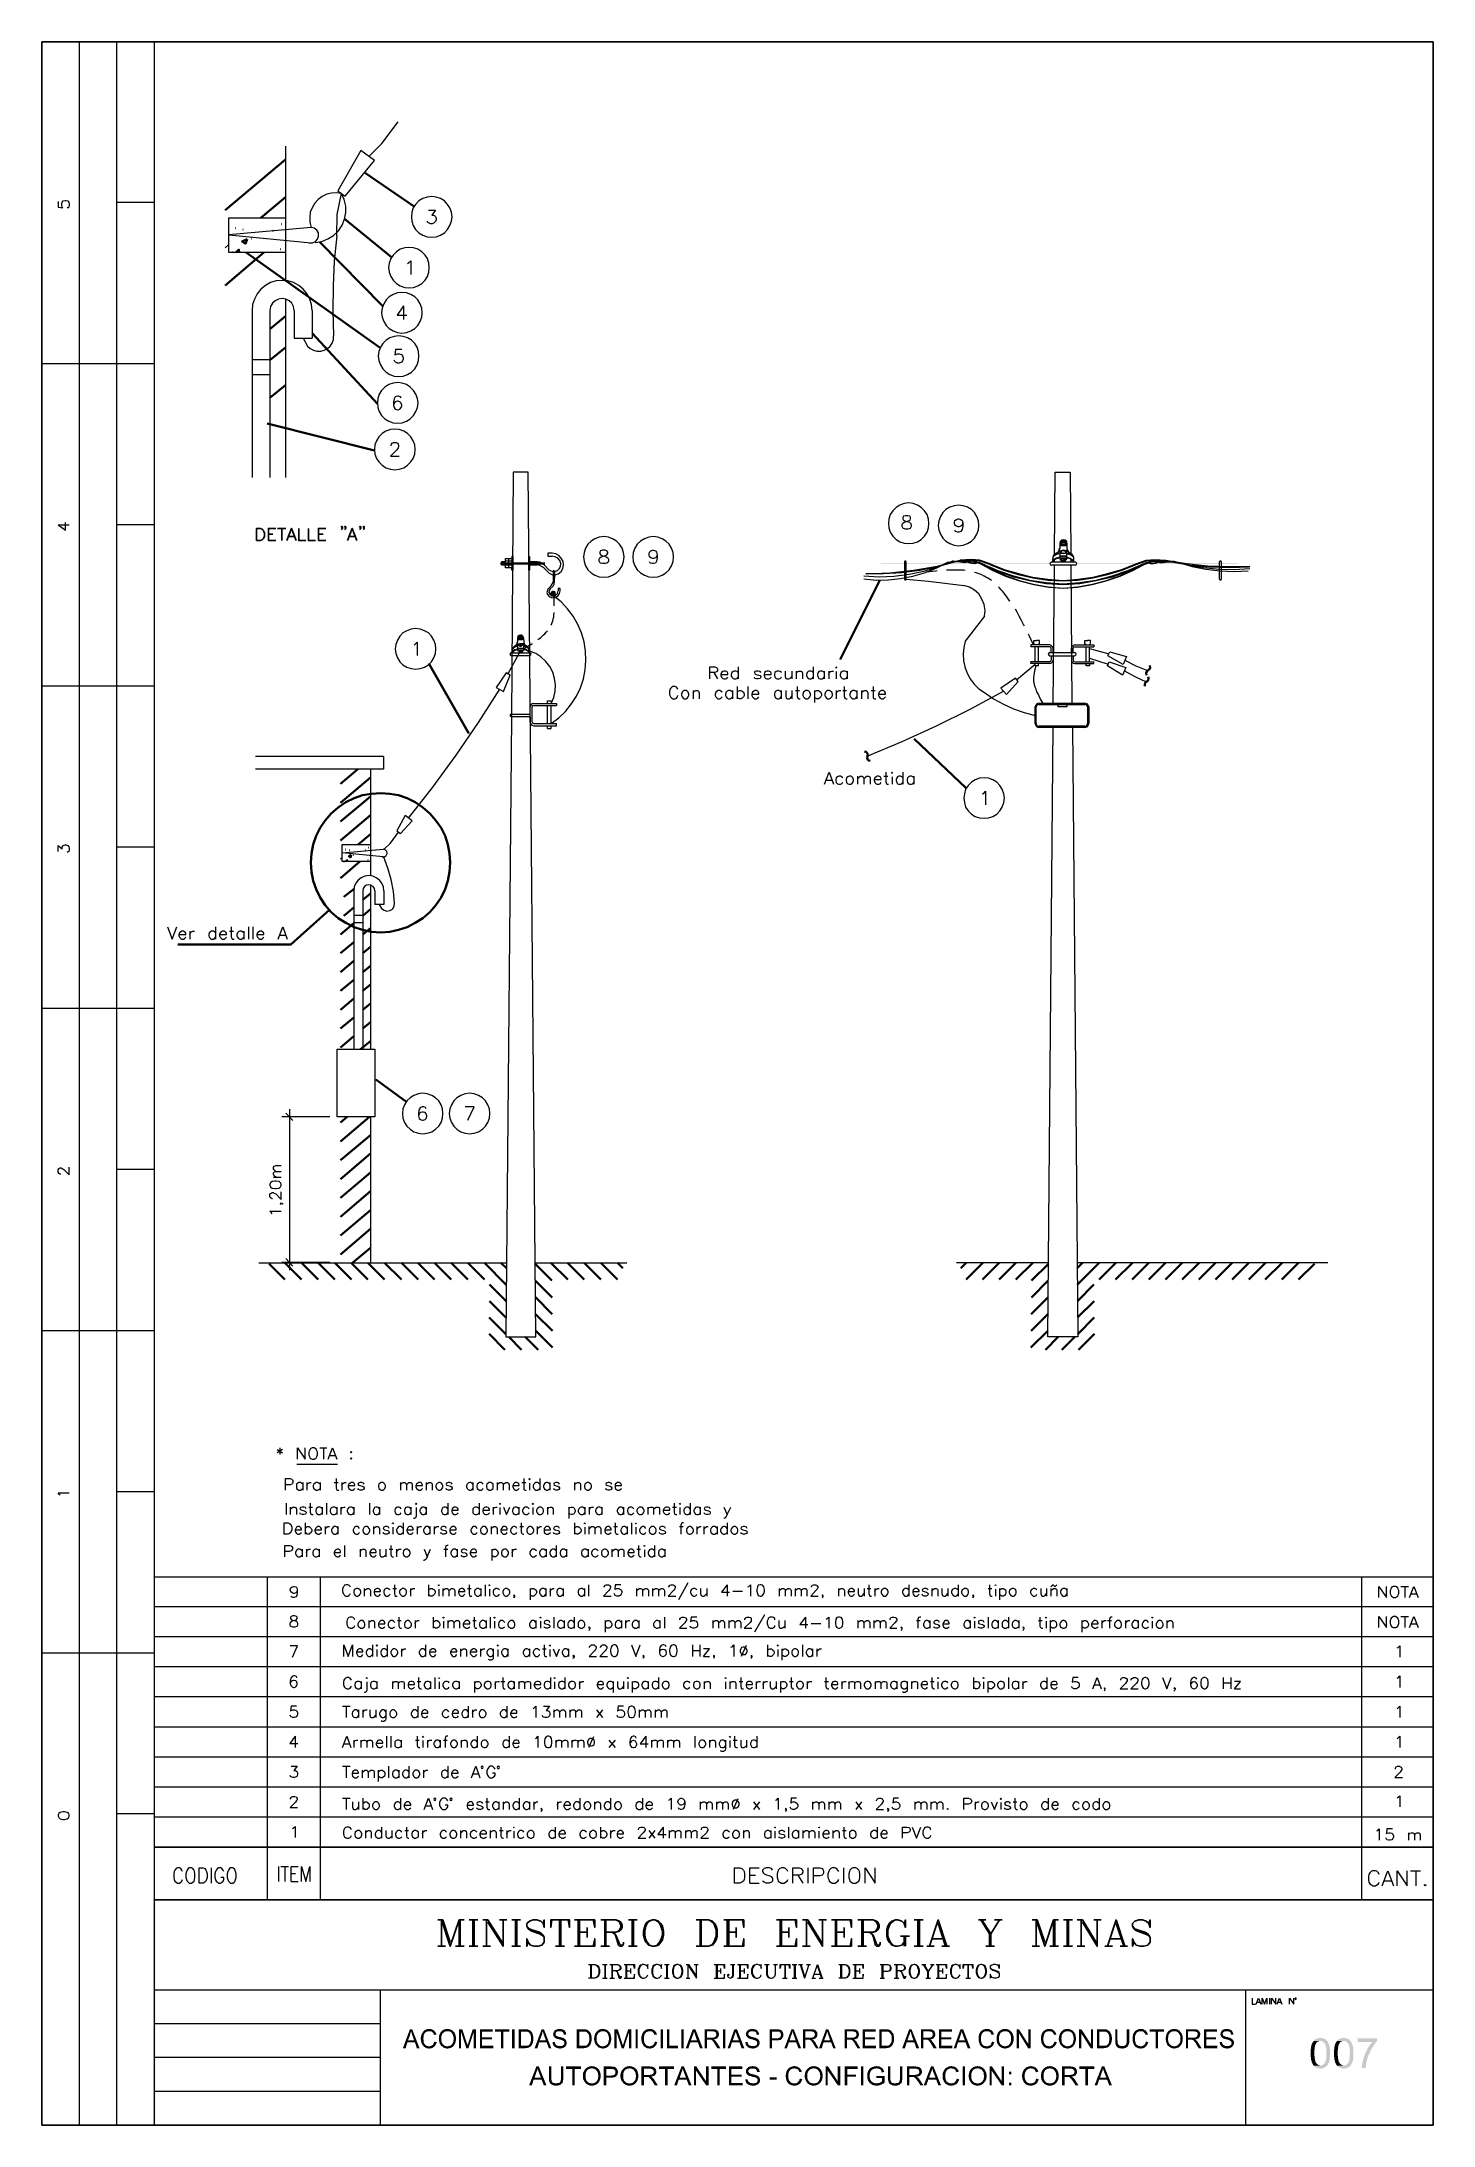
# Model space of a CAD drawing. Header units: millimetres. Extents: x 8 to 202, y 3 to 294.
import ezdxf

# ---------------------------------------------------------------- set-up
doc = ezdxf.new("R2010")
doc.units = ezdxf.units.MM
doc.layers.add('DGE_CONTORNOS', color=7, linetype='Continuous', lineweight=0)
doc.layers.add('DGE_RELLENO', color=7, linetype='Continuous', lineweight=0)

msp = doc.modelspace()

# ---------------------------------------------------------------- hatches: boundary and pattern name
at = {"layer": 'DGE_RELLENO', "true_color": 0x000000}
for points in [[(72.1783, 221.1354), (72.2207, 221.1354), (72.1783, 221.3047)], [(72.2207, 221.1354), (72.1783, 221.3047), (72.2207, 221.3047)], [(72.2207, 221.1354), (72.1783, 221.1354), (72.2207, 221.0083)], [(72.1783, 221.1354), (72.2207, 221.0083), (72.1783, 221.0083)], [(72.3053, 221.1354), (72.3477, 221.1354), (72.3053, 221.3047)], [(72.3477, 221.1354), (72.3053, 221.3047), (72.3477, 221.3047)], [(72.3477, 221.1354), (72.3053, 221.1354), (72.3477, 221.0083)], [(72.3053, 221.1354), (72.3477, 221.0083), (72.3053, 221.0083)], [(72.4323, 221.1354), (72.4747, 221.1354), (72.4323, 221.3047)], [(72.4747, 221.1354), (72.4323, 221.3047), (72.4747, 221.3047)], [(72.4747, 221.1354), (72.4323, 221.1354), (72.4747, 221.0083)], [(72.4323, 221.1354), (72.4747, 221.0083), (72.4323, 221.0083)], [(148.5053, 221.093), (148.5053, 221.1777), (124.8833, 221.093)], [(148.5053, 221.1777), (124.8833, 221.093), (124.8833, 221.1777)], [(152.2307, 221.1777), (152.2307, 221.093), (174.625, 221.1777)], [(152.2307, 221.093), (174.625, 221.1777), (174.625, 221.093)], [(78.867, 217.156), (78.8247, 216.9444), (79.2057, 216.9444)], [(78.8247, 216.9444), (78.867, 216.7327), (79.2057, 216.9444)], [(79.0363, 217.283), (78.867, 217.156), (79.2057, 216.9444)], [(78.867, 216.7327), (79.0363, 216.6057), (79.2057, 216.9444)], [(79.2057, 217.3254), (79.0363, 217.283), (79.2057, 216.9444)], [(79.0363, 216.6057), (79.2057, 216.5634), (79.2057, 216.9444)], [(79.4173, 217.283), (79.2057, 217.3254), (79.2057, 216.9444)], [(79.5443, 217.156), (79.4173, 217.283), (79.2057, 216.9444)], [(79.5867, 216.9444), (79.5443, 217.156), (79.2057, 216.9444)], [(79.2057, 216.5634), (79.4173, 216.6057), (79.2057, 216.9444)], [(79.4173, 216.6057), (79.5443, 216.7327), (79.2057, 216.9444)], [(79.5443, 216.7327), (79.5867, 216.9444), (79.2057, 216.9444)], [(23.4527, 34.8263), (23.7067, 34.5723), (201.9723, 34.8263)], [(23.4527, 3.2456), (23.7067, 34.5723), (23.4527, 34.8263)], [(23.7067, 3.3726), (23.4527, 3.2456), (23.7067, 34.5723)], [(23.7067, 34.5723), (201.9723, 34.8263), (201.8453, 34.5723)], [(201.9723, 34.8263), (201.8453, 34.5723), (201.9723, 34.6993)], [(201.9723, 34.6993), (201.8453, 34.5723), (201.9723, 3.2456)], [(201.8453, 34.5723), (201.9723, 3.2456), (201.8453, 3.3726)], [(59.563, 16.623), (59.2243, 16.623), (58.2507, 13.9983), (58.6317, 13.9983), (58.8857, 14.8026), (59.944, 14.8026), (58.9703, 15.0989), (59.2667, 15.8609), (59.2667, 15.9456), (59.309, 16.0303), (59.309, 16.0726), (59.3513, 16.1573), (59.3513, 16.2419), (59.3937, 16.2843), (59.3937, 16.3689)], [(59.563, 16.623), (59.3937, 16.3689), (59.3937, 16.3266), (59.436, 16.2419), (59.436, 16.1996), (59.4783, 16.115), (59.4783, 16.0726), (59.5207, 15.988), (59.5207, 15.9033), (59.563, 15.8186), (59.817, 15.0989), (58.9703, 15.0989), (59.944, 14.8026), (60.198, 13.9983), (60.579, 13.9983)], [(61.9337, 16.6653), (61.6373, 16.6653), (61.595, 16.623), (61.5103, 16.623), (61.468, 16.5806), (61.3833, 16.5806), (61.341, 16.5383), (61.2563, 16.4959), (61.214, 16.4536), (61.1717, 16.4113), (61.1293, 16.3689), (61.087, 16.3266), (61.0447, 16.2419), (61.0023, 16.1996), (60.96, 16.115), (60.9177, 16.0726), (60.8753, 15.988), (60.8753, 15.9456), (60.833, 15.8609), (60.833, 15.7763), (60.7907, 15.7339), (60.7907, 15.5646), (60.7483, 15.5223), (60.7483, 15.2259), (60.7907, 15.1413), (60.7907, 14.9296), (60.833, 14.8449), (60.833, 14.7603), (60.8753, 14.7179), (60.8753, 14.6333), (60.9177, 14.6333), (60.9177, 14.5909), (60.96, 14.5063), (61.0023, 14.464), (61.0447, 14.3793), (61.087, 14.3369), (61.1293, 14.2946), (61.1717, 14.2099), (61.214, 14.1676), (61.2987, 14.1676), (61.341, 14.1253), (61.3833, 14.0829), (61.4257, 14.0406), (61.5103, 14.0406), (61.5527, 13.9983), (61.7643, 13.9983), (61.849, 13.956), (62.0183, 13.956), (62.103, 13.9983), (62.23, 13.9983), (62.3147, 14.0406), (62.357, 14.0406), (62.4417, 14.0829), (62.484, 14.1253), (62.5263, 14.1676), (62.611, 14.2099), (61.8913, 14.2523), (61.8067, 14.2946), (61.6797, 14.2946), (61.595, 14.3369), (61.5527, 14.3793), (61.468, 14.3793), (61.4257, 14.4216), (61.3833, 14.464), (61.341, 14.5063), (61.2987, 14.5909), (61.2563, 14.6333), (61.214, 14.6756), (61.214, 14.7603), (61.1717, 14.7603), (61.1717, 14.8873), (61.1293, 14.972), (61.1293, 15.1836), (61.087, 15.2683), (61.087, 15.4376), (61.1293, 15.4799), (61.1293, 15.7339), (61.1717, 15.7763), (61.1717, 15.8609), (61.214, 15.9033), (61.214, 15.988), (61.2563, 16.0303), (61.2987, 16.115), (61.341, 16.1573), (61.3833, 16.1996), (61.468, 16.2419), (61.5103, 16.2843), (61.595, 16.3266), (61.6373, 16.3266), (61.722, 16.3689), (61.9337, 16.3689), (62.6533, 16.4113), (62.611, 16.4536), (62.5687, 16.4959), (62.5263, 16.4959), (62.484, 16.5383), (62.3993, 16.5806), (62.357, 16.623), (62.2723, 16.623), (62.23, 16.6653), (62.0183, 16.6653)], [(62.6533, 14.9296), (62.6533, 14.9296), (62.611, 14.8449), (62.611, 14.7603), (62.5687, 14.7179), (62.5263, 14.6333), (62.484, 14.5909), (62.484, 14.5486), (62.4417, 14.464), (62.357, 14.4216), (62.3147, 14.3793), (62.23, 14.3369), (62.1877, 14.3369), (62.103, 14.2946), (62.0607, 14.2946), (61.976, 14.2523), (61.8913, 14.2523), (62.611, 14.2099), (62.6957, 14.2946), (62.738, 14.3369), (62.7803, 14.3793), (62.7803, 14.4216), (62.8227, 14.5063), (62.865, 14.5486), (62.9073, 14.6333), (62.9073, 14.7179), (62.9497, 14.7603), (62.9497, 14.8449)], [(62.6533, 16.4113), (61.9337, 16.3689), (62.1877, 16.3689), (62.23, 16.3266), (62.3147, 16.2843), (62.357, 16.2419), (62.3993, 16.1996), (62.4417, 16.1573), (62.484, 16.115), (62.5263, 16.0726), (62.5263, 15.988), (62.5687, 15.9033), (62.611, 15.8609), (62.9073, 15.9033), (62.9073, 16.0303), (62.865, 16.115), (62.8227, 16.1573), (62.7803, 16.2419), (62.738, 16.2843), (62.6957, 16.3266)], [(63.7117, 16.4113), (63.6693, 16.3689), (63.5847, 16.3266), (63.5847, 16.2843), (63.5423, 16.2419), (63.5, 16.1996), (63.4577, 16.1573), (63.4577, 16.0726), (63.4153, 16.0303), (63.373, 15.9456), (63.373, 15.9033), (63.3307, 15.8186), (63.3307, 15.7763), (63.2883, 15.6916), (63.2883, 14.972), (63.3307, 14.9296), (63.3307, 14.8449), (63.373, 14.7603), (63.373, 14.7179), (63.4153, 14.6333), (63.4577, 14.5486), (63.5, 14.5063), (63.5423, 14.4216), (63.5847, 14.3793), (63.627, 14.3369), (63.6693, 14.2946), (63.7117, 14.2523), (63.7963, 14.2099), (63.8387, 14.1676), (63.881, 14.1253), (63.9233, 14.0829), (64.008, 14.0829), (64.0503, 14.0406), (64.135, 14.0406), (64.1773, 13.9983), (64.3043, 13.9983), (64.389, 13.956), (64.4737, 13.956), (64.5583, 13.956), (64.6007, 13.9983), (64.77, 13.9983), (64.8123, 14.0406), (64.897, 14.0406), (64.9393, 14.0829), (65.024, 14.0829), (65.0663, 14.1253), (65.151, 14.1676), (65.1933, 14.2099), (65.2357, 14.2523), (64.4737, 14.2523), (64.389, 14.2523), (64.3043, 14.2946), (64.1773, 14.2946), (64.135, 14.3369), (64.0503, 14.3793), (64.008, 14.4216), (63.9657, 14.464), (63.9233, 14.5063), (63.8387, 14.5486), (63.7963, 14.5909), (63.754, 14.6756), (63.754, 14.7179), (63.7117, 14.7603), (63.6693, 14.8449), (63.6693, 14.9296), (63.627, 14.972), (63.627, 15.6916), (63.6693, 15.7763), (63.6693, 15.8186), (63.7117, 15.9033), (63.7117, 15.9456), (63.754, 15.988), (63.7963, 16.0303), (63.8387, 16.115), (63.881, 16.1573), (63.9233, 16.1573), (63.9657, 16.1996), (64.008, 16.2419), (64.0927, 16.2843), (64.135, 16.3266), (64.1773, 16.3266), (64.262, 16.3689), (64.4737, 16.3689)], [(64.4737, 16.7076), (64.4737, 16.7076), (64.389, 16.6653), (64.1773, 16.6653), (64.0927, 16.623), (64.0503, 16.623), (63.9657, 16.5806), (63.9233, 16.5806), (63.881, 16.5383), (63.7963, 16.4959), (63.754, 16.4536), (63.7117, 16.4113), (64.4737, 16.3689), (64.7277, 16.3689), (64.8123, 16.3266), (64.8547, 16.2843), (64.897, 16.2419), (64.9393, 16.2419), (65.024, 16.1996), (65.0663, 16.115), (65.1087, 16.0726), (65.151, 16.0303), (65.1933, 15.9456), (65.1933, 15.9033), (65.2357, 15.8186), (65.2357, 15.7763), (65.278, 15.6916), (65.278, 15.6493), (65.3203, 15.5646), (65.3203, 15.0989), (65.278, 15.0143), (65.278, 14.8873), (65.2357, 14.8026), (65.1933, 14.7603), (65.1933, 14.7179), (65.151, 14.6333), (65.1087, 14.5909), (65.0663, 14.5486), (65.024, 14.5063), (64.9817, 14.4216), (64.897, 14.4216), (64.8547, 14.3793), (64.8123, 14.3369), (64.7277, 14.2946), (64.6007, 14.2946), (64.516, 14.2523), (64.4737, 14.2523), (65.2357, 14.2523), (65.3203, 14.3369), (65.3627, 14.3793), (65.405, 14.4216), (65.4473, 14.464), (65.4473, 14.5486), (65.4897, 14.5909), (65.4897, 14.6333), (65.532, 14.6756), (65.5743, 14.7603), (65.5743, 14.8026), (65.6167, 14.8873), (65.6167, 15.0143), (65.659, 15.0989), (65.659, 15.5646), (65.6167, 15.6493), (65.6167, 15.7763), (65.5743, 15.8186), (65.5743, 15.9033), (65.532, 15.988), (65.532, 16.0303), (65.4897, 16.0303), (65.4897, 16.115), (65.4473, 16.1573), (65.405, 16.2419), (65.3627, 16.2843), (65.3203, 16.3266), (65.2357, 16.3689), (65.1933, 16.4536), (65.151, 16.4959), (65.1087, 16.4959), (65.0663, 16.5383), (64.9817, 16.5806), (64.9393, 16.5806), (64.8547, 16.623), (64.8123, 16.623), (64.7277, 16.6653), (64.5583, 16.6653)], [(66.548, 16.623), (66.0823, 16.623), (66.0823, 13.9983), (66.3787, 13.9983), (66.3787, 16.2419)], [(66.548, 16.623), (66.3787, 16.2419), (67.0983, 13.9983), (67.2677, 14.3793), (67.2677, 14.464), (67.2253, 14.5486), (67.2253, 14.6333), (67.183, 14.6756), (67.1407, 14.8026)], [(68.453, 16.623), (67.9873, 16.623), (67.3947, 14.8026), (67.3947, 14.7179), (67.3523, 14.6333), (67.31, 14.5909), (67.31, 14.464), (67.2677, 14.3793), (67.0983, 13.9983), (67.3947, 13.9983), (68.1143, 16.1996)], [(68.453, 16.623), (68.1143, 16.1996), (68.1143, 13.9983), (68.453, 13.9983)], [(70.7813, 16.623), (69.0033, 16.623), (69.0033, 13.9983), (70.866, 13.9983), (70.866, 14.3369), (69.2997, 14.3369), (69.2997, 15.2259), (70.6967, 15.2259), (70.6967, 15.5223), (69.2997, 15.5223), (69.2997, 16.3266), (70.7813, 16.3266)], [(73.1097, 16.623), (71.12, 16.623), (71.12, 16.3266), (71.9243, 16.3266), (71.9243, 13.9983), (72.263, 13.9983), (72.263, 16.3266), (73.1097, 16.3266)], [(73.4907, 16.623), (73.8293, 16.623), (73.8293, 13.9983), (73.4907, 13.9983), (73.4907, 16.623)], [(75.2687, 16.623), (74.3797, 16.623), (74.3797, 13.9983), (75.3533, 13.9983), (75.438, 14.0406), (75.6497, 14.0406), (75.692, 14.0829), (75.819, 14.0829), (75.8613, 14.1253), (75.946, 14.1676), (75.9883, 14.2099), (76.0307, 14.2099), (76.073, 14.2523), (76.1153, 14.2946), (74.7183, 14.3369), (74.7183, 16.3266), (75.2687, 16.3266), (76.1153, 16.3689), (76.073, 16.4113), (76.0307, 16.4536), (75.946, 16.4959), (75.9037, 16.5383), (75.819, 16.5383), (75.7767, 16.5806), (75.692, 16.623), (75.3533, 16.623)], [(76.1153, 16.3689), (75.2687, 16.3266), (75.565, 16.3266), (75.6497, 16.2843), (75.692, 16.2843), (75.7343, 16.2419), (75.819, 16.1996), (75.8613, 16.1573), (75.9037, 16.115), (75.946, 16.0303), (75.9883, 15.988), (76.0307, 15.9456), (76.0307, 15.8609), (76.073, 15.8186), (76.073, 15.6916), (76.1153, 15.607), (76.1153, 15.0566), (76.073, 14.972), (76.073, 14.8449), (76.0307, 14.8026), (76.0307, 14.7603), (75.9883, 14.6756), (75.946, 14.6333), (75.9037, 14.5486), (75.8613, 14.5063), (75.819, 14.464), (75.7767, 14.4216), (75.7343, 14.4216), (75.6497, 14.3793), (75.6073, 14.3793), (75.565, 14.3369), (74.7183, 14.3369), (76.1153, 14.2946), (76.1577, 14.3793), (76.2423, 14.4216), (76.2423, 14.464), (76.2847, 14.5486), (76.327, 14.5909), (76.327, 14.6756), (76.3693, 14.7179), (76.4117, 14.8026), (76.4117, 14.972), (76.454, 15.0566), (76.454, 15.6493), (76.4117, 15.6916), (76.4117, 15.8186), (76.3693, 15.9033), (76.3693, 15.988), (76.327, 16.0303), (76.327, 16.0726), (76.2847, 16.1573), (76.2423, 16.1996), (76.2, 16.2419), (76.1577, 16.3266)], [(77.9357, 16.623), (77.597, 16.623), (76.6233, 13.9983), (77.0043, 13.9983), (77.2583, 14.8026), (78.3167, 14.8026), (77.343, 15.0989), (77.6393, 15.8609), (77.6393, 15.9456), (77.6817, 16.0303), (77.6817, 16.0726), (77.724, 16.1573), (77.724, 16.2419), (77.7663, 16.2843), (77.7663, 16.3689)], [(77.9357, 16.623), (77.7663, 16.3689), (77.7663, 16.3266), (77.8087, 16.2419), (77.8087, 16.1996), (77.851, 16.115), (77.851, 16.0726), (77.8933, 15.988), (77.8933, 15.9033), (77.9357, 15.8186), (78.1897, 15.0989), (77.343, 15.0989), (78.3167, 14.8026), (78.613, 13.9983), (78.9517, 13.9983)], [(79.4173, 14.8873), (79.121, 14.8449), (79.121, 14.7179), (79.1633, 14.6333), (79.1633, 14.5909), (79.2057, 14.5063), (79.2057, 14.464), (79.248, 14.3793), (79.2903, 14.3369), (79.3327, 14.2946), (80.1793, 14.2946), (79.9677, 14.2946), (79.9253, 14.3369), (79.8407, 14.3369), (79.7983, 14.3793), (79.756, 14.3793), (79.6713, 14.4216), (79.629, 14.464), (79.5867, 14.5063), (79.5443, 14.5486), (79.502, 14.5909), (79.502, 14.6756), (79.4597, 14.7179), (79.4597, 14.8026)], [(80.0947, 16.6653), (79.8407, 16.6653), (79.756, 16.623), (79.7137, 16.623), (79.629, 16.5806), (79.5867, 16.5806), (79.502, 16.5383), (79.4597, 16.4959), (79.4173, 16.4536), (79.375, 16.4113), (79.3327, 16.3266), (79.2903, 16.3266), (79.2903, 16.2419), (79.248, 16.1573), (79.248, 16.115), (79.2057, 16.0303), (79.2057, 15.9033), (79.248, 15.8186), (79.248, 15.7763), (79.2903, 15.6916), (79.2903, 15.6493), (79.3327, 15.607), (79.3327, 15.5646), (79.375, 15.5223), (79.4597, 15.4799), (79.502, 15.4376), (79.5867, 15.3953), (79.629, 15.3529), (79.6713, 15.3529), (79.756, 15.3106), (79.7983, 15.3106), (79.883, 15.2683), (79.9677, 15.2683), (80.0523, 15.2259), (80.0947, 15.2259), (80.2217, 15.1836), (80.3063, 15.1836), (80.3487, 15.1413), (80.4333, 15.1413), (80.4757, 15.0989), (80.5603, 15.0566), (80.645, 15.0143), (80.6873, 14.972), (80.7297, 14.9296), (80.772, 14.8873), (80.772, 14.5486), (80.7297, 14.5063), (80.6873, 14.464), (80.645, 14.4216), (80.5603, 14.3793), (80.518, 14.3369), (80.4333, 14.3369), (80.391, 14.2946), (79.3327, 14.2946), (79.375, 14.2523), (79.4173, 14.1676), (79.502, 14.1253), (79.5443, 14.1253), (79.629, 14.0829), (79.7137, 14.0406), (79.756, 14.0406), (79.8407, 13.9983), (80.01, 13.9983), (80.0947, 13.956), (80.1793, 13.956), (80.264, 13.956), (80.3487, 13.9983), (80.4757, 13.9983), (80.5603, 14.0406), (80.6027, 14.0406), (80.645, 14.0829), (80.6873, 14.0829), (80.7297, 14.1253), (80.8143, 14.1676), (80.8567, 14.2099), (80.899, 14.2523), (80.9413, 14.2946), (80.9837, 14.3793), (81.026, 14.4216), (81.0683, 14.464), (81.0683, 14.5486), (81.1107, 14.6333), (81.1107, 14.8873), (81.0683, 14.9296), (81.0683, 15.0143), (81.026, 15.0566), (80.9837, 15.1413), (80.9837, 15.1836), (80.899, 15.2259), (80.8567, 15.2683), (80.8143, 15.3106), (80.7297, 15.3529), (80.6873, 15.3953), (80.645, 15.4376), (80.5603, 15.4376), (80.518, 15.4799), (80.391, 15.4799), (80.3063, 15.5223), (80.2217, 15.5646), (80.0523, 15.5646), (79.9677, 15.607), (79.883, 15.6493), (79.7983, 15.6493), (79.756, 15.6916), (79.7137, 15.6916), (79.6713, 15.7339), (79.629, 15.7339), (79.5867, 15.7763), (79.5443, 15.8609), (79.5443, 16.115), (79.5867, 16.1573), (79.629, 16.1996), (79.6713, 16.2843), (79.7137, 16.2843), (79.756, 16.3266), (79.7983, 16.3266), (79.883, 16.3689), (80.8567, 16.3689), (80.8143, 16.4536), (80.772, 16.4959), (80.7297, 16.5383), (80.645, 16.5806), (80.5603, 16.5806), (80.518, 16.623), (80.4333, 16.623), (80.391, 16.6653), (80.1793, 16.6653)], [(80.8567, 16.3689), (80.0947, 16.3689), (80.3063, 16.3689), (80.391, 16.3266), (80.4333, 16.3266), (80.4757, 16.2843), (80.5603, 16.2419), (80.6027, 16.1996), (80.645, 16.1573), (80.645, 16.115), (80.6873, 16.0303), (80.6873, 15.9456), (80.7297, 15.8609), (81.026, 15.9033), (81.026, 16.0726), (80.9837, 16.115), (80.9837, 16.1996), (80.9413, 16.2419), (80.899, 16.3266)], [(83.3967, 16.623), (82.5077, 16.623), (82.5077, 13.9983), (83.4813, 13.9983), (83.566, 14.0406), (83.7777, 14.0406), (83.82, 14.0829), (83.947, 14.0829), (83.9893, 14.1253), (84.074, 14.1676), (84.1163, 14.2099), (84.1587, 14.2099), (84.201, 14.2523), (84.2433, 14.2946), (82.8463, 14.3369), (82.8463, 16.3266), (83.3967, 16.3266), (84.2433, 16.3689), (84.201, 16.4113), (84.1587, 16.4536), (84.074, 16.4959), (84.0317, 16.5383), (83.947, 16.5383), (83.9047, 16.5806), (83.82, 16.623), (83.4813, 16.623)], [(84.2433, 16.3689), (83.3967, 16.3266), (83.693, 16.3266), (83.7777, 16.2843), (83.82, 16.2843), (83.8623, 16.2419), (83.947, 16.1996), (83.9893, 16.1573), (84.0317, 16.115), (84.074, 16.0303), (84.1163, 15.988), (84.1587, 15.9456), (84.1587, 15.8609), (84.201, 15.8186), (84.201, 15.6916), (84.2433, 15.607), (84.2433, 15.0566), (84.201, 14.972), (84.201, 14.8449), (84.1587, 14.8026), (84.1587, 14.7603), (84.1163, 14.6756), (84.074, 14.6333), (84.0317, 14.5486), (83.9893, 14.5063), (83.947, 14.464), (83.9047, 14.4216), (83.8623, 14.4216), (83.7777, 14.3793), (83.7353, 14.3793), (83.693, 14.3369), (82.8463, 14.3369), (84.2433, 14.2946), (84.2857, 14.3793), (84.328, 14.4216), (84.3703, 14.464), (84.4127, 14.5486), (84.455, 14.5909), (84.455, 14.6756), (84.4973, 14.7179), (84.4973, 14.8026), (84.5397, 14.8449), (84.5397, 14.972), (84.582, 15.0566), (84.582, 15.6493), (84.5397, 15.6916), (84.5397, 15.8186), (84.4973, 15.9033), (84.4973, 15.988), (84.455, 16.0303), (84.455, 16.0726), (84.4127, 16.1573), (84.3703, 16.1996), (84.328, 16.2419), (84.2857, 16.3266)], [(85.3863, 16.4113), (85.3017, 16.3689), (85.2593, 16.3266), (85.2593, 16.2843), (85.217, 16.2419), (85.1747, 16.1996), (85.1323, 16.1573), (85.09, 16.0726), (85.09, 16.0303), (85.0477, 15.9456), (85.0477, 15.9033), (85.0053, 15.8186), (85.0053, 15.7763), (84.963, 15.6916), (84.963, 15.4799), (84.9207, 15.3953), (84.9207, 15.1836), (84.963, 15.1413), (84.963, 14.972), (85.0053, 14.9296), (85.0053, 14.7603), (85.0477, 14.7179), (85.09, 14.6333), (85.1323, 14.5486), (85.1747, 14.5063), (85.217, 14.4216), (85.2593, 14.3793), (85.3017, 14.3369), (85.344, 14.2946), (85.3863, 14.2523), (85.4287, 14.2099), (85.5133, 14.1676), (85.5557, 14.1253), (85.598, 14.0829), (85.6403, 14.0829), (85.725, 14.0406), (85.7673, 14.0406), (85.852, 13.9983), (85.979, 13.9983), (86.0637, 13.956), (86.1483, 13.956), (86.233, 13.956), (86.2753, 13.9983), (86.4023, 13.9983), (86.487, 14.0406), (86.5293, 14.0406), (86.614, 14.0829), (86.6563, 14.0829), (86.741, 14.1253), (86.8257, 14.1676), (86.868, 14.2099), (86.9103, 14.2523), (86.0637, 14.2523), (85.979, 14.2946), (85.852, 14.2946), (85.8097, 14.3369), (85.725, 14.3793), (85.6827, 14.4216), (85.6403, 14.464), (85.5557, 14.5063), (85.5133, 14.5486), (85.471, 14.5909), (85.4287, 14.6756), (85.3863, 14.7179), (85.3863, 14.7603), (85.344, 14.8449), (85.344, 14.9296), (85.3017, 14.972), (85.3017, 15.1413), (85.2593, 15.2259), (85.2593, 15.3529), (85.3017, 15.4376), (85.3017, 15.6916), (85.344, 15.7763), (85.344, 15.8186), (85.3863, 15.9033), (85.3863, 15.9456), (85.4287, 15.988), (85.471, 16.0303), (85.5133, 16.115), (85.5133, 16.1573), (85.5557, 16.1573), (85.6403, 16.1996), (85.6827, 16.2419), (85.725, 16.2843), (85.8097, 16.3266), (85.852, 16.3266), (85.9367, 16.3689), (86.1483, 16.3689)], [(86.1483, 16.7076), (86.106, 16.7076), (86.0637, 16.6653), (85.852, 16.6653), (85.7673, 16.623), (85.725, 16.623), (85.6403, 16.5806), (85.598, 16.5806), (85.5133, 16.5383), (85.471, 16.4959), (85.4287, 16.4536), (85.3863, 16.4113), (86.1483, 16.3689), (86.4023, 16.3689), (86.4447, 16.3266), (86.5293, 16.2843), (86.5717, 16.2419), (86.614, 16.2419), (86.6987, 16.1996), (86.741, 16.115), (86.7833, 16.0726), (86.8257, 16.0303), (86.868, 15.9456), (86.868, 15.9033), (86.9103, 15.8186), (86.9103, 15.7763), (86.9527, 15.6916), (86.9527, 15.5646), (86.995, 15.4799), (86.995, 15.1836), (86.9527, 15.0989), (86.9527, 14.972), (86.9103, 14.8873), (86.9103, 14.8026), (86.868, 14.7603), (86.868, 14.7179), (86.8257, 14.6333), (86.7833, 14.5909), (86.741, 14.5486), (86.6987, 14.5063), (86.614, 14.4216), (86.5717, 14.4216), (86.5293, 14.3793), (86.4447, 14.3369), (86.4023, 14.2946), (86.2753, 14.2946), (86.1907, 14.2523), (86.1483, 14.2523), (86.9103, 14.2523), (86.9527, 14.3369), (86.995, 14.3793), (87.0373, 14.4216), (87.0797, 14.464), (87.122, 14.5486), (87.1643, 14.5909), (87.1643, 14.6333), (87.2067, 14.6756), (87.2067, 14.7603), (87.249, 14.8026), (87.249, 14.8873), (87.2913, 14.972), (87.2913, 15.0989), (87.3337, 15.1836), (87.3337, 15.4799), (87.2913, 15.5646), (87.2913, 15.6916), (87.249, 15.7763), (87.249, 15.9033), (87.2067, 15.988), (87.1643, 16.0303), (87.122, 16.115), (87.0797, 16.1573), (87.0797, 16.2419), (86.995, 16.2843), (86.9527, 16.3266), (86.9103, 16.3689), (86.868, 16.4536), (86.8257, 16.4959), (86.741, 16.4959), (86.741, 16.5383), (86.6563, 16.5806), (86.614, 16.5806), (86.5293, 16.623), (86.487, 16.623), (86.4023, 16.6653), (86.1907, 16.6653)], [(88.2227, 16.623), (87.757, 16.623), (87.757, 13.9983), (88.0533, 13.9983), (88.0533, 16.2419)], [(88.2227, 16.623), (88.0533, 16.2419), (88.773, 13.9983), (88.9423, 14.3793), (88.9423, 14.4216), (88.9, 14.464), (88.9, 14.5486), (88.8577, 14.6333), (88.8577, 14.6756), (88.8153, 14.8026)], [(90.1277, 16.623), (89.662, 16.623), (89.0693, 14.8026), (89.027, 14.7179), (89.027, 14.6333), (88.9847, 14.5909), (88.9847, 14.5063), (88.9423, 14.464), (88.9423, 14.3793), (88.773, 13.9983), (89.0693, 13.9983), (89.789, 16.1996)], [(90.1277, 16.623), (89.789, 16.1996), (89.789, 13.9983), (90.1277, 13.9983)], [(90.7203, 16.623), (91.0167, 16.623), (91.0167, 13.9983), (90.7203, 13.9983), (90.7203, 16.623)], [(92.71, 16.6653), (92.4137, 16.6653), (92.329, 16.623), (92.2867, 16.623), (92.202, 16.5806), (92.1597, 16.5806), (92.075, 16.5383), (92.0327, 16.4959), (91.9903, 16.4536), (91.9057, 16.4113), (91.8633, 16.3689), (91.821, 16.3266), (91.7787, 16.2419), (91.7363, 16.1996), (91.694, 16.115), (91.6517, 16.0726), (91.6517, 15.988), (91.6093, 15.9456), (91.6093, 15.8609), (91.567, 15.7763), (91.567, 15.7339), (91.5247, 15.6493), (91.5247, 15.0566), (91.567, 14.972), (91.567, 14.8449), (91.6093, 14.7603), (91.6093, 14.7179), (91.6517, 14.6333), (91.694, 14.5909), (91.7363, 14.5063), (91.7363, 14.464), (91.7787, 14.3793), (91.821, 14.3369), (91.8633, 14.2946), (91.948, 14.2099), (91.9903, 14.1676), (92.0327, 14.1676), (92.075, 14.1253), (92.1597, 14.0829), (92.202, 14.0406), (92.2443, 14.0406), (92.329, 13.9983), (92.5407, 13.9983), (92.6253, 13.956), (92.71, 13.956), (92.7947, 13.956), (92.8793, 13.9983), (93.0063, 13.9983), (93.0487, 14.0406), (93.1333, 14.0406), (93.1757, 14.0829), (93.2603, 14.1253), (93.3027, 14.1676), (93.345, 14.2099), (93.3873, 14.2099), (92.6677, 14.2523), (92.6253, 14.2523), (92.5407, 14.2946), (92.4137, 14.2946), (92.3713, 14.3369), (92.2867, 14.3793), (92.2443, 14.3793), (92.202, 14.4216), (92.1597, 14.464), (92.1173, 14.5063), (92.0327, 14.5909), (92.0327, 14.6333), (91.9903, 14.6756), (91.948, 14.7603), (91.948, 14.8449), (91.9057, 14.8873), (91.9057, 14.972), (91.8633, 15.0566), (91.8633, 15.5646), (91.9057, 15.6493), (91.9057, 15.7763), (91.948, 15.8609), (91.948, 15.9033), (91.9903, 15.988), (92.0327, 16.0303), (92.075, 16.115), (92.1173, 16.1573), (92.1597, 16.1996), (92.202, 16.2419), (92.2443, 16.2419), (92.2867, 16.2843), (92.329, 16.3266), (92.4137, 16.3266), (92.456, 16.3689), (92.71, 16.3689), (93.4297, 16.4113), (93.3873, 16.4536), (93.345, 16.4959), (93.3027, 16.4959), (93.218, 16.5383), (93.1757, 16.5806), (93.091, 16.623), (93.0487, 16.623), (92.964, 16.6653), (92.7523, 16.6653)], [(93.3873, 14.9296), (93.3873, 14.8449), (93.345, 14.7603), (93.3027, 14.7179), (93.3027, 14.6333), (93.2603, 14.5909), (93.218, 14.5486), (93.1757, 14.464), (93.1333, 14.4216), (93.091, 14.4216), (93.0487, 14.3793), (93.0063, 14.3369), (92.9217, 14.3369), (92.8793, 14.2946), (92.7947, 14.2946), (92.7523, 14.2523), (92.6677, 14.2523), (93.3873, 14.2099), (93.4297, 14.2946), (93.472, 14.3369), (93.5143, 14.3793), (93.5567, 14.4216), (93.599, 14.5063), (93.6413, 14.5486), (93.6413, 14.6333), (93.6837, 14.7179), (93.6837, 14.7603), (93.726, 14.8449)], [(93.4297, 16.4113), (92.71, 16.3689), (92.9217, 16.3689), (93.0063, 16.3266), (93.0487, 16.2843), (93.091, 16.2419), (93.1333, 16.1996), (93.1757, 16.1573), (93.218, 16.115), (93.2603, 16.0726), (93.3027, 15.988), (93.345, 15.9033), (93.345, 15.8609), (93.6837, 15.9033), (93.6837, 15.9456), (93.6413, 16.0303), (93.599, 16.115), (93.599, 16.1573), (93.5567, 16.2419), (93.5143, 16.2843), (93.472, 16.3266)], [(94.1917, 16.623), (94.5303, 16.623), (94.5303, 13.9983), (94.1917, 13.9983), (94.1917, 16.623)], [(95.4193, 16.623), (95.0807, 16.623), (95.0807, 13.9983), (96.647, 13.9983), (96.647, 14.3369), (95.4193, 14.3369)], [(97.0703, 16.623), (97.409, 16.623), (97.409, 13.9983), (97.0703, 13.9983), (97.0703, 16.623)], [(99.06, 16.623), (98.679, 16.623), (97.7053, 13.9983), (98.0863, 13.9983), (98.3403, 14.8026), (99.3987, 14.8026), (98.425, 15.0989), (98.7213, 15.8609), (98.7637, 15.9456), (98.7637, 16.0303), (98.806, 16.0726), (98.806, 16.2419), (98.8483, 16.2843), (98.8483, 16.3689)], [(99.06, 16.623), (98.8483, 16.3689), (98.8483, 16.3266), (98.8907, 16.2419), (98.8907, 16.1996), (98.933, 16.115), (98.933, 16.0726), (98.9753, 15.988), (99.0177, 15.9033), (99.0177, 15.8186), (99.2717, 15.0989), (98.425, 15.0989), (99.3987, 14.8026), (99.695, 13.9983), (100.076, 13.9983)], [(101.4307, 16.623), (100.33, 16.623), (100.33, 13.9983), (100.6687, 13.9983), (100.6687, 15.1836), (101.0497, 15.1836), (101.6, 15.2259), (101.727, 15.2259), (101.8117, 15.2683), (101.8963, 15.2683), (101.9387, 15.3106), (102.0233, 15.3529), (102.0657, 15.3529), (102.108, 15.3953), (102.1503, 15.4376), (102.1503, 15.4799), (100.6687, 15.4799), (100.6687, 16.3689), (101.4307, 16.3689), (102.1503, 16.4113), (102.108, 16.4536), (102.0657, 16.4959), (101.981, 16.5383), (101.9387, 16.5806), (101.854, 16.5806), (101.8117, 16.623), (101.5153, 16.623)], [(102.1503, 16.4113), (101.4307, 16.3689), (101.473, 16.3689), (101.5577, 16.3266), (101.6847, 16.3266), (101.7693, 16.2843), (101.8117, 16.2843), (101.854, 16.2419), (101.8963, 16.1996), (101.9387, 16.115), (101.9387, 16.0726), (101.981, 15.988), (101.981, 15.8186), (101.9387, 15.7763), (101.8963, 15.6916), (101.8963, 15.6493), (101.854, 15.607), (101.7693, 15.5646), (101.727, 15.5223), (101.6423, 15.5223), (101.6, 15.4799), (100.6687, 15.4799), (102.1503, 15.4799), (102.1927, 15.5223), (102.235, 15.5646), (102.2773, 15.6493), (102.2773, 15.6916), (102.3197, 15.7763), (102.3197, 16.0726), (102.2773, 16.115), (102.2773, 16.1996), (102.235, 16.2419), (102.235, 16.3266), (102.1927, 16.3689)], [(101.6, 15.2259), (101.0497, 15.1836), (101.2613, 15.1836), (101.3037, 15.1413), (101.3883, 15.0989), (101.4307, 15.0566), (101.473, 14.972), (101.5577, 14.9296), (101.5577, 14.8873), (101.6, 14.8449), (101.6423, 14.7603), (101.6847, 14.7179), (101.727, 14.6333), (101.7693, 14.5486), (102.108, 13.9983), (102.5313, 13.9983), (102.108, 14.7179), (102.0657, 14.7603), (102.0233, 14.8026), (101.981, 14.8873), (101.9387, 14.9296), (101.8963, 14.972), (101.854, 15.0143), (101.8117, 15.0989), (101.7693, 15.1413), (101.6847, 15.1836)], [(102.9123, 16.623), (103.2087, 16.623), (103.2087, 13.9983), (102.9123, 13.9983), (102.9123, 16.623)], [(104.8597, 16.623), (104.4787, 16.623), (103.5473, 13.9983), (103.886, 13.9983), (104.14, 14.8026), (105.1983, 14.8026), (104.267, 15.0989), (104.521, 15.8609), (104.5633, 15.9456), (104.5633, 16.0303), (104.6057, 16.0726), (104.6057, 16.1573), (104.648, 16.2419), (104.648, 16.3689)], [(104.8597, 16.623), (104.648, 16.3689), (104.6903, 16.3266), (104.6903, 16.1996), (104.7327, 16.115), (104.7327, 16.0726), (104.775, 15.988), (104.8173, 15.9033), (104.8173, 15.8186), (105.1137, 15.0989), (104.267, 15.0989), (105.1983, 14.8026), (105.4947, 13.9983), (105.8757, 13.9983)], [(106.3413, 14.8873), (106.0027, 14.8449), (106.0027, 14.8026), (106.045, 14.7179), (106.045, 14.5909), (106.0873, 14.5063), (106.1297, 14.464), (106.172, 14.3793), (106.172, 14.3369), (106.2143, 14.2946), (107.061, 14.2946), (106.8917, 14.2946), (106.807, 14.3369), (106.7223, 14.3369), (106.68, 14.3793), (106.6377, 14.3793), (106.553, 14.4216), (106.5107, 14.464), (106.4683, 14.5063), (106.426, 14.5486), (106.426, 14.5909), (106.3837, 14.6756), (106.3413, 14.7179), (106.3413, 14.8026)], [(106.9763, 16.6653), (106.7223, 16.6653), (106.6377, 16.623), (106.5953, 16.623), (106.5107, 16.5806), (106.4683, 16.5806), (106.426, 16.5383), (106.3413, 16.4959), (106.299, 16.4536), (106.2567, 16.4113), (106.2143, 16.3266), (106.172, 16.2419), (106.1297, 16.1573), (106.1297, 15.7763), (106.172, 15.6916), (106.2143, 15.6493), (106.2143, 15.607), (106.2567, 15.5646), (106.299, 15.5223), (106.3413, 15.4799), (106.3837, 15.4376), (106.4683, 15.3953), (106.5107, 15.3529), (106.553, 15.3529), (106.6377, 15.3106), (106.68, 15.3106), (106.7647, 15.2683), (106.8493, 15.2683), (106.934, 15.2259), (107.0187, 15.2259), (107.1033, 15.1836), (107.188, 15.1836), (107.2303, 15.1413), (107.315, 15.1413), (107.3573, 15.0989), (107.3997, 15.0989), (107.442, 15.0566), (107.5267, 15.0143), (107.569, 14.972), (107.6113, 14.9296), (107.6537, 14.8873), (107.6537, 14.8026), (107.696, 14.7179), (107.6537, 14.6333), (107.6537, 14.5486), (107.6113, 14.5063), (107.569, 14.464), (107.5267, 14.4216), (107.4843, 14.3793), (107.3997, 14.3369), (107.3573, 14.3369), (107.2727, 14.2946), (106.2143, 14.2946), (106.299, 14.2523), (106.3413, 14.1676), (106.3837, 14.1253), (106.426, 14.1253), (106.5107, 14.0829), (106.5953, 14.0406), (106.6377, 14.0406), (106.7223, 13.9983), (106.934, 13.9983), (107.0187, 13.956), (107.1457, 13.956), (107.2303, 13.9983), (107.3573, 13.9983), (107.442, 14.0406), (107.4843, 14.0406), (107.569, 14.0829), (107.6537, 14.1253), (107.696, 14.1676), (107.7383, 14.2099), (107.823, 14.2523), (107.8653, 14.2946), (107.8653, 14.3793), (107.9077, 14.4216), (107.95, 14.464), (107.95, 14.5486), (107.9923, 14.6333), (107.9923, 14.9296), (107.95, 15.0143), (107.95, 15.0566), (107.9077, 15.1413), (107.8653, 15.1836), (107.823, 15.2259), (107.7807, 15.2683), (107.696, 15.3106), (107.6537, 15.3529), (107.569, 15.3953), (107.5267, 15.4376), (107.4843, 15.4376), (107.3997, 15.4799), (107.2727, 15.4799), (107.188, 15.5223), (107.1033, 15.5646), (106.934, 15.5646), (106.8493, 15.607), (106.7647, 15.6493), (106.7223, 15.6493), (106.6377, 15.6916), (106.5953, 15.6916), (106.553, 15.7339), (106.5107, 15.7339), (106.5107, 15.7763), (106.4683, 15.8609), (106.426, 15.9033), (106.426, 16.115), (106.4683, 16.1573), (106.5107, 16.1996), (106.553, 16.2843), (106.5953, 16.2843), (106.6377, 16.3266), (106.68, 16.3266), (106.7647, 16.3689), (107.7383, 16.3689), (107.696, 16.4536), (107.6537, 16.4959), (107.6113, 16.5383), (107.5267, 16.5806), (107.442, 16.5806), (107.3997, 16.623), (107.3573, 16.623), (107.2727, 16.6653), (107.061, 16.6653)], [(107.7383, 16.3689), (107.0187, 16.3689), (107.2303, 16.3689), (107.2727, 16.3266), (107.315, 16.3266), (107.3997, 16.2843), (107.442, 16.2419), (107.4843, 16.1996), (107.5267, 16.1573), (107.569, 16.115), (107.569, 16.0303), (107.6113, 15.9456), (107.6113, 15.8609), (107.9077, 15.9033), (107.9077, 16.115), (107.8653, 16.1996), (107.823, 16.2419), (107.7807, 16.3266)], [(110.363, 16.623), (109.4317, 16.623), (109.4317, 13.9983), (109.728, 13.9983), (109.728, 15.0989), (110.7017, 15.0989), (110.744, 15.1413), (110.871, 15.1413), (110.9557, 15.1836), (110.998, 15.2259), (111.0403, 15.2259), (111.0827, 15.2683), (111.125, 15.3106), (111.125, 15.3529), (109.728, 15.3953), (109.728, 16.3266), (111.1673, 16.3266), (111.125, 16.4113), (111.0827, 16.4536), (111.0403, 16.4959), (110.998, 16.5383), (110.9557, 16.5383), (110.871, 16.5806), (110.8287, 16.5806), (110.744, 16.623), (110.4477, 16.623)], [(111.1673, 16.3266), (110.363, 16.3266), (110.7017, 16.3266), (110.744, 16.2843), (110.7863, 16.2419), (110.871, 16.1996), (110.9133, 16.1573), (110.9557, 16.0726), (110.9557, 15.9456), (110.998, 15.8609), (110.998, 15.8186), (110.9557, 15.7339), (110.9557, 15.6916), (110.9133, 15.607), (110.871, 15.5646), (110.8287, 15.5223), (110.7863, 15.4799), (110.744, 15.4376), (110.617, 15.4376), (110.5747, 15.3953), (109.728, 15.3953), (111.125, 15.3529), (111.1673, 15.3953), (111.2097, 15.4799), (111.252, 15.5223), (111.2943, 15.607), (111.2943, 15.7339), (111.3367, 15.8186), (111.3367, 15.9033), (111.2943, 15.9456), (111.2943, 16.115), (111.252, 16.1573), (111.252, 16.2419), (111.2097, 16.2843)], [(112.776, 16.623), (112.4373, 16.623), (111.4637, 13.9983), (111.8023, 13.9983), (112.0987, 14.8026), (113.1147, 14.8026), (112.1833, 15.0989), (112.4373, 15.8609), (112.4797, 15.8609), (112.4797, 15.9456), (112.522, 16.0303), (112.522, 16.0726), (112.5643, 16.1573), (112.5643, 16.2843), (112.6067, 16.3689)], [(112.776, 16.623), (112.6067, 16.3689), (112.6067, 16.2419), (112.649, 16.1996), (112.649, 16.115), (112.6913, 16.0726), (112.6913, 15.988), (112.7337, 15.9033), (112.776, 15.8186), (113.03, 15.0989), (112.1833, 15.0989), (113.1147, 14.8026), (113.411, 13.9983), (113.792, 13.9983)], [(115.189, 16.623), (114.046, 16.623), (114.046, 13.9983), (114.3847, 13.9983), (114.3847, 15.1836), (114.7657, 15.1836), (115.3583, 15.2259), (115.4853, 15.2259), (115.57, 15.2683), (115.6123, 15.2683), (115.697, 15.3106), (115.7393, 15.3529), (115.7817, 15.3529), (115.824, 15.3953), (115.8663, 15.4376), (115.9087, 15.4799), (114.3847, 15.4799), (114.3847, 16.3689), (115.189, 16.3689), (115.9087, 16.4113), (115.8663, 16.4536), (115.7817, 16.4959), (115.7393, 16.5383), (115.697, 16.5806), (115.6123, 16.5806), (115.5277, 16.623), (115.2737, 16.623)], [(115.9087, 16.4113), (115.189, 16.3689), (115.2313, 16.3689), (115.2737, 16.3266), (115.443, 16.3266), (115.4853, 16.2843), (115.5277, 16.2843), (115.57, 16.2419), (115.6123, 16.1996), (115.6547, 16.115), (115.697, 16.0726), (115.697, 15.988), (115.7393, 15.9456), (115.697, 15.9033), (115.697, 15.7763), (115.6547, 15.6916), (115.6123, 15.6493), (115.57, 15.607), (115.5277, 15.5646), (115.443, 15.5223), (115.4007, 15.5223), (115.316, 15.4799), (114.3847, 15.4799), (115.9087, 15.4799), (115.951, 15.5223), (115.9933, 15.5646), (115.9933, 15.6493), (116.0357, 15.6916), (116.0357, 15.8609), (116.078, 15.9456), (116.0357, 15.988), (116.0357, 16.1996), (115.9933, 16.2419), (115.951, 16.3266), (115.951, 16.3689)], [(115.3583, 15.2259), (114.7657, 15.1836), (114.9773, 15.1836), (115.062, 15.1413), (115.1043, 15.0989), (115.1467, 15.0989), (115.189, 15.0566), (115.2313, 14.972), (115.2737, 14.9296), (115.316, 14.8873), (115.3583, 14.8449), (115.4007, 14.7603), (115.443, 14.7179), (115.4853, 14.6333), (115.5277, 14.5486), (115.8663, 13.9983), (116.2473, 13.9983), (115.824, 14.7179), (115.824, 14.7603), (115.7817, 14.8026), (115.7393, 14.8873), (115.697, 14.9296), (115.6547, 14.972), (115.6123, 15.0143), (115.57, 15.0989), (115.5277, 15.0989), (115.4853, 15.1413), (115.443, 15.1836)], [(117.602, 16.623), (117.2633, 16.623), (116.2897, 13.9983), (116.6707, 13.9983), (116.9247, 14.8026), (117.983, 14.8026), (117.0093, 15.0989), (117.3057, 15.8609), (117.3057, 15.9456), (117.348, 16.0303), (117.348, 16.0726), (117.3903, 16.1573), (117.3903, 16.2419), (117.4327, 16.2843), (117.4327, 16.3689)], [(117.602, 16.623), (117.4327, 16.3689), (117.4327, 16.3266), (117.475, 16.2419), (117.475, 16.1996), (117.5173, 16.115), (117.5173, 16.0726), (117.5597, 15.988), (117.5597, 15.9033), (117.602, 15.8186), (117.856, 15.0989), (117.0093, 15.0989), (117.983, 14.8026), (118.2793, 13.9983), (118.618, 13.9983)], [(120.9887, 16.623), (119.888, 16.623), (119.888, 13.9983), (120.1843, 13.9983), (120.1843, 15.1836), (120.5653, 15.1836), (121.158, 15.2259), (121.285, 15.2259), (121.3697, 15.2683), (121.412, 15.2683), (121.4967, 15.3106), (121.539, 15.3529), (121.5813, 15.3529), (121.666, 15.3953), (121.7083, 15.4376), (121.7083, 15.4799), (120.1843, 15.4799), (120.1843, 16.3689), (120.9887, 16.3689), (121.7083, 16.4113), (121.666, 16.4536), (121.5813, 16.4959), (121.539, 16.5383), (121.4967, 16.5806), (121.412, 16.5806), (121.3697, 16.623), (121.0733, 16.623)], [(121.7083, 16.4113), (120.9887, 16.3689), (121.031, 16.3689), (121.1157, 16.3266), (121.2427, 16.3266), (121.285, 16.2843), (121.3697, 16.2843), (121.412, 16.2419), (121.4543, 16.1996), (121.4543, 16.115), (121.4967, 16.0726), (121.4967, 15.988), (121.539, 15.9456), (121.539, 15.9033), (121.4967, 15.8186), (121.4967, 15.7763), (121.4543, 15.6916), (121.412, 15.6493), (121.3697, 15.607), (121.3273, 15.5646), (121.2427, 15.5223), (121.2003, 15.5223), (121.158, 15.4799), (120.1843, 15.4799), (121.7083, 15.4799), (121.7507, 15.5223), (121.793, 15.5646), (121.793, 15.6493), (121.8353, 15.6916), (121.8353, 15.7763), (121.8777, 15.8609), (121.8777, 15.988), (121.8353, 16.0726), (121.8353, 16.1996), (121.793, 16.2419), (121.7507, 16.3266), (121.7507, 16.3689)], [(121.158, 15.2259), (120.5653, 15.1836), (120.777, 15.1836), (120.8617, 15.1413), (120.904, 15.0989), (120.9463, 15.0989), (120.9887, 15.0566), (121.031, 14.972), (121.0733, 14.9296), (121.1157, 14.8873), (121.158, 14.8449), (121.2003, 14.7603), (121.2427, 14.7179), (121.285, 14.6333), (121.3273, 14.5486), (121.666, 13.9983), (122.047, 13.9983), (121.6237, 14.7179), (121.6237, 14.7603), (121.5813, 14.8026), (121.539, 14.8873), (121.4967, 14.9296), (121.4543, 14.972), (121.412, 15.0143), (121.3697, 15.0989), (121.3273, 15.0989), (121.285, 15.1413), (121.2427, 15.1836)], [(124.206, 16.623), (122.3857, 16.623), (122.3857, 13.9983), (124.2483, 13.9983), (124.2483, 14.3369), (122.7243, 14.3369), (122.7243, 15.2259), (124.079, 15.2259), (124.079, 15.5223), (122.7243, 15.5223), (122.7243, 16.3266), (124.206, 16.3266)], [(125.5607, 16.623), (124.714, 16.623), (124.714, 13.9983), (125.6453, 13.9983), (125.73, 14.0406), (125.9417, 14.0406), (125.984, 14.0829), (126.111, 14.0829), (126.1957, 14.1253), (126.238, 14.1676), (126.2803, 14.2099), (126.3227, 14.2099), (126.365, 14.2523), (126.4497, 14.2946), (125.0527, 14.3369), (125.0527, 16.3266), (125.5607, 16.3266), (126.4073, 16.3689), (126.365, 16.4113), (126.3227, 16.4536), (126.2803, 16.4959), (126.1957, 16.5383), (126.1533, 16.5383), (126.0687, 16.5806), (125.984, 16.623), (125.6453, 16.623)], [(126.4073, 16.3689), (125.5607, 16.3266), (125.8993, 16.3266), (125.9417, 16.2843), (125.984, 16.2843), (126.0687, 16.2419), (126.111, 16.1996), (126.1533, 16.1573), (126.1957, 16.115), (126.238, 16.0303), (126.2803, 15.988), (126.3227, 15.9456), (126.365, 15.8609), (126.365, 15.7339), (126.4073, 15.6916), (126.4073, 14.972), (126.365, 14.8873), (126.365, 14.8026), (126.3227, 14.7603), (126.2803, 14.6756), (126.238, 14.6333), (126.1957, 14.5486), (126.1533, 14.5063), (126.1533, 14.464), (126.0687, 14.4216), (126.0263, 14.4216), (125.9417, 14.3793), (125.8993, 14.3793), (125.857, 14.3369), (125.0527, 14.3369), (126.4497, 14.2946), (126.492, 14.3793), (126.5343, 14.4216), (126.5343, 14.464), (126.5767, 14.5486), (126.619, 14.5909), (126.6613, 14.6756), (126.6613, 14.7179), (126.7037, 14.8026), (126.7037, 14.8873), (126.746, 14.972), (126.746, 15.6916), (126.7037, 15.7763), (126.7037, 15.9033), (126.6613, 15.988), (126.6613, 16.0303), (126.619, 16.0726), (126.5767, 16.1573), (126.5343, 16.1996), (126.492, 16.2419), (126.4497, 16.3266)], [(129.2013, 16.623), (128.8627, 16.623), (127.889, 13.9983), (128.27, 13.9983), (128.524, 14.8026), (129.5823, 14.8026), (128.6087, 15.0989), (128.905, 15.8609), (128.9473, 15.9456), (128.9473, 16.0303), (128.9897, 16.0726), (128.9897, 16.2419), (129.032, 16.2843), (129.032, 16.3689)], [(129.2013, 16.623), (129.032, 16.3689), (129.032, 16.3266), (129.0743, 16.2419), (129.0743, 16.1996), (129.1167, 16.115), (129.1167, 16.0726), (129.159, 15.988), (129.2013, 15.9033), (129.2013, 15.8186), (129.4553, 15.0989), (128.6087, 15.0989), (129.5823, 14.8026), (129.8787, 13.9983), (130.2597, 13.9983)], [(131.6143, 16.623), (130.5137, 16.623), (130.5137, 13.9983), (130.8523, 13.9983), (130.8523, 15.1836), (131.2333, 15.1836), (131.7837, 15.2259), (131.9107, 15.2259), (131.9953, 15.2683), (132.08, 15.2683), (132.1223, 15.3106), (132.207, 15.3529), (132.2493, 15.3529), (132.2917, 15.3953), (132.334, 15.4376), (132.334, 15.4799), (130.8523, 15.4799), (130.8523, 16.3689), (131.6143, 16.3689), (132.334, 16.4113), (132.2917, 16.4536), (132.2493, 16.4959), (132.1647, 16.5383), (132.1223, 16.5806), (132.0377, 16.5806), (131.9953, 16.623), (131.699, 16.623)], [(132.334, 16.4113), (131.6143, 16.3689), (131.6567, 16.3689), (131.7413, 16.3266), (131.8683, 16.3266), (131.953, 16.2843), (131.9953, 16.2843), (132.0377, 16.2419), (132.08, 16.1996), (132.1223, 16.115), (132.1223, 16.0726), (132.1647, 15.988), (132.1647, 15.8186), (132.1223, 15.7763), (132.08, 15.6916), (132.08, 15.6493), (132.0377, 15.607), (131.953, 15.5646), (131.9107, 15.5223), (131.826, 15.5223), (131.7837, 15.4799), (130.8523, 15.4799), (132.334, 15.4799), (132.3763, 15.5223), (132.4187, 15.5646), (132.461, 15.6493), (132.461, 15.6916), (132.5033, 15.7763), (132.5033, 16.0726), (132.461, 16.115), (132.461, 16.1996), (132.4187, 16.2419), (132.4187, 16.3266), (132.3763, 16.3689)], [(131.7837, 15.2259), (131.2333, 15.1836), (131.445, 15.1836), (131.4873, 15.1413), (131.572, 15.0989), (131.6143, 15.0566), (131.6567, 14.972), (131.7413, 14.9296), (131.7413, 14.8873), (131.7837, 14.8449), (131.826, 14.7603), (131.8683, 14.7179), (131.9107, 14.6333), (131.953, 14.5486), (132.2917, 13.9983), (132.715, 13.9983), (132.2917, 14.7179), (132.2493, 14.7603), (132.207, 14.8026), (132.1647, 14.8873), (132.1223, 14.9296), (132.08, 14.972), (132.0377, 15.0143), (131.9953, 15.0989), (131.953, 15.1413), (131.8683, 15.1836)], [(134.8317, 16.623), (133.0113, 16.623), (133.0113, 13.9983), (134.874, 13.9983), (134.874, 14.3369), (133.35, 14.3369), (133.35, 15.2259), (134.747, 15.2259), (134.747, 15.5223), (133.35, 15.5223), (133.35, 16.3266), (134.8317, 16.3266)], [(136.398, 16.623), (136.017, 16.623), (135.0857, 13.9983), (135.4243, 13.9983), (135.6783, 14.8026), (136.7367, 14.8026), (135.8053, 15.0989), (136.0593, 15.8609), (136.1017, 15.9456), (136.1017, 16.0303), (136.144, 16.0726), (136.144, 16.1573), (136.1863, 16.2419), (136.1863, 16.3689)], [(136.398, 16.623), (136.1863, 16.3689), (136.2287, 16.3266), (136.2287, 16.1996), (136.271, 16.115), (136.271, 16.0726), (136.3133, 15.988), (136.3557, 15.9033), (136.3557, 15.8186), (136.652, 15.0989), (135.8053, 15.0989), (136.7367, 14.8026), (137.033, 13.9983), (137.414, 13.9983)], [(139.7, 16.6653), (139.446, 16.6653), (139.3613, 16.623), (139.2767, 16.623), (139.2343, 16.5806), (139.192, 16.5806), (139.1073, 16.5383), (139.065, 16.4959), (138.9803, 16.4536), (138.938, 16.4113), (138.8957, 16.3689), (138.8533, 16.3266), (138.811, 16.2419), (138.7687, 16.1996), (138.7263, 16.115), (138.684, 16.0726), (138.6417, 15.988), (138.6417, 15.9456), (138.5993, 15.8609), (138.5993, 15.7763), (138.557, 15.7339), (138.557, 14.972), (138.5993, 14.9296), (138.5993, 14.8449), (138.6417, 14.7603), (138.6417, 14.7179), (138.684, 14.6333), (138.684, 14.5909), (138.7263, 14.5063), (138.7687, 14.464), (138.811, 14.3793), (138.8533, 14.3369), (138.8957, 14.2946), (138.938, 14.2099), (138.9803, 14.1676), (139.065, 14.1676), (139.1073, 14.1253), (139.1497, 14.0829), (139.2343, 14.0406), (139.2767, 14.0406), (139.3613, 13.9983), (139.573, 13.9983), (139.6153, 13.956), (139.827, 13.956), (139.8693, 13.9983), (139.9963, 13.9983), (140.081, 14.0406), (140.1233, 14.0406), (140.208, 14.0829), (140.2503, 14.1253), (140.335, 14.1676), (140.3773, 14.2099), (140.4197, 14.2099), (139.7, 14.2523), (139.6577, 14.2523), (139.573, 14.2946), (139.446, 14.2946), (139.3613, 14.3369), (139.319, 14.3793), (139.2767, 14.3793), (139.192, 14.4216), (139.1497, 14.464), (139.1073, 14.5063), (139.065, 14.5909), (139.0227, 14.6333), (138.9803, 14.6756), (138.9803, 14.7603), (138.938, 14.8449), (138.938, 14.8873), (138.8957, 14.972), (138.8957, 15.6493), (138.938, 15.7339), (138.938, 15.8609), (138.9803, 15.9033), (139.0227, 15.988), (139.0227, 16.0303), (139.065, 16.115), (139.1073, 16.1573), (139.192, 16.1996), (139.2343, 16.2419), (139.319, 16.2843), (139.3613, 16.3266), (139.4037, 16.3266), (139.4883, 16.3689), (139.7, 16.3689), (140.462, 16.4113), (140.3773, 16.4536), (140.335, 16.4959), (140.2927, 16.4959), (140.2503, 16.5383), (140.208, 16.5806), (140.1233, 16.623), (140.081, 16.623), (139.9963, 16.6653), (139.7847, 16.6653)], [(140.462, 16.4113), (139.7, 16.3689), (139.954, 16.3689), (139.9963, 16.3266), (140.081, 16.2843), (140.1233, 16.2419), (140.1657, 16.1996), (140.208, 16.1573), (140.2503, 16.115), (140.2927, 16.0726), (140.335, 15.988), (140.335, 15.9033), (140.3773, 15.8609), (140.716, 15.9033), (140.6737, 15.9456), (140.6737, 16.0303), (140.6313, 16.115), (140.589, 16.1573), (140.5467, 16.2419), (140.5467, 16.2843), (140.5043, 16.3266)], [(140.4197, 14.9296), (140.4197, 14.9296), (140.3773, 14.8449), (140.3773, 14.7603), (140.335, 14.7179), (140.2927, 14.6333), (140.2927, 14.5909), (140.2503, 14.5486), (140.208, 14.464), (140.1657, 14.4216), (140.1233, 14.4216), (140.081, 14.3793), (139.9963, 14.3369), (139.954, 14.3369), (139.9117, 14.2946), (139.827, 14.2946), (139.7423, 14.2523), (139.7, 14.2523), (140.4197, 14.2099), (140.462, 14.2946), (140.5043, 14.3369), (140.5467, 14.3793), (140.589, 14.4216), (140.589, 14.5063), (140.6313, 14.5486), (140.6737, 14.6333), (140.716, 14.7179), (140.716, 14.7603), (140.7583, 14.8449)], [(141.478, 16.4113), (141.4357, 16.3689), (141.3933, 16.3266), (141.351, 16.2843), (141.3087, 16.2419), (141.2663, 16.1996), (141.2663, 16.1573), (141.224, 16.0726), (141.1817, 16.0303), (141.1393, 15.9456), (141.1393, 15.9033), (141.097, 15.8186), (141.097, 15.6916), (141.0547, 15.607), (141.0547, 15.0566), (141.097, 14.972), (141.097, 14.8449), (141.1393, 14.7603), (141.1393, 14.7179), (141.1817, 14.6333), (141.224, 14.5486), (141.2663, 14.5063), (141.3087, 14.4216), (141.351, 14.3793), (141.3933, 14.3369), (141.4357, 14.2946), (141.478, 14.2523), (141.5627, 14.2099), (141.605, 14.1676), (141.6473, 14.1253), (141.6897, 14.0829), (141.7743, 14.0829), (141.8167, 14.0406), (141.9013, 14.0406), (141.9437, 13.9983), (142.113, 13.9983), (142.1553, 13.956), (142.24, 13.956), (142.3247, 13.956), (142.4093, 13.9983), (142.5363, 13.9983), (142.5787, 14.0406), (142.6633, 14.0406), (142.7057, 14.0829), (142.7903, 14.0829), (142.8327, 14.1253), (142.875, 14.1253), (142.9173, 14.1676), (142.9597, 14.2099), (143.0443, 14.2523), (142.24, 14.2523), (142.1553, 14.2523), (142.113, 14.2946), (141.9437, 14.2946), (141.9013, 14.3369), (141.859, 14.3793), (141.7743, 14.4216), (141.732, 14.464), (141.6897, 14.5063), (141.6473, 14.5486), (141.605, 14.5486), (141.5627, 14.5909), (141.5203, 14.6756), (141.5203, 14.7179), (141.478, 14.7603), (141.4357, 14.8449), (141.4357, 14.972), (141.3933, 15.0566), (141.3933, 15.607), (141.4357, 15.6916), (141.4357, 15.7763), (141.478, 15.8186), (141.478, 15.9033), (141.5203, 15.9456), (141.5203, 15.988), (141.5627, 16.0303), (141.605, 16.115), (141.6473, 16.1573), (141.6897, 16.1573), (141.732, 16.1996), (141.7743, 16.2419), (141.859, 16.2843), (141.9013, 16.3266), (141.986, 16.3266), (142.0283, 16.3689), (142.24, 16.3689)], [(142.24, 16.7076), (142.24, 16.7076), (142.1553, 16.6653), (141.9437, 16.6653), (141.9013, 16.623), (141.8167, 16.623), (141.7743, 16.5806), (141.6897, 16.5806), (141.6473, 16.5383), (141.605, 16.4959), (141.5203, 16.4536), (141.478, 16.4113), (142.24, 16.3689), (142.494, 16.3689), (142.5787, 16.3266), (142.621, 16.2843), (142.7057, 16.2419), (142.748, 16.2419), (142.7903, 16.1996), (142.8327, 16.115), (142.875, 16.0726), (142.9173, 16.0303), (142.9597, 15.9456), (143.002, 15.9033), (143.002, 15.8186), (143.0443, 15.7763), (143.0443, 15.6493), (143.0867, 15.5646), (143.0867, 15.0143), (143.0443, 14.972), (143.0443, 14.8873), (143.002, 14.8026), (143.002, 14.7603), (142.9597, 14.7179), (142.9173, 14.6333), (142.875, 14.5909), (142.8327, 14.5486), (142.7903, 14.5063), (142.748, 14.4216), (142.7057, 14.4216), (142.621, 14.3793), (142.5787, 14.3369), (142.494, 14.2946), (142.367, 14.2946), (142.3247, 14.2523), (142.24, 14.2523), (143.0443, 14.2523), (143.0867, 14.3369), (143.129, 14.3793), (143.1713, 14.4216), (143.2137, 14.464), (143.256, 14.5486), (143.256, 14.5909), (143.2983, 14.6333), (143.2983, 14.6756), (143.3407, 14.7603), (143.3407, 14.8026), (143.383, 14.8873), (143.383, 14.972), (143.4253, 15.0143), (143.4253, 15.6493), (143.383, 15.6916), (143.383, 15.7763), (143.3407, 15.8186), (143.3407, 15.9033), (143.2983, 15.988), (143.2983, 16.0303), (143.256, 16.115), (143.2137, 16.1573), (143.1713, 16.2419), (143.129, 16.2843), (143.0867, 16.3266), (143.0443, 16.3689), (142.9597, 16.4536), (142.9173, 16.4959), (142.875, 16.4959), (142.8327, 16.5383), (142.7903, 16.5806), (142.7057, 16.5806), (142.6633, 16.623), (142.5787, 16.623), (142.5363, 16.6653), (142.3247, 16.6653)], [(144.1873, 16.623), (143.8487, 16.623), (143.8487, 13.9983), (144.1873, 13.9983), (144.1873, 16.0726)], [(144.1873, 16.623), (144.1873, 16.0726), (145.4573, 13.9983), (145.4997, 14.5909)], [(145.796, 16.623), (145.4997, 16.623), (145.4997, 14.5909), (145.4573, 13.9983), (145.796, 13.9983)], [(148.4207, 16.6653), (148.1243, 16.6653), (148.082, 16.623), (147.9973, 16.623), (147.955, 16.5806), (147.8703, 16.5806), (147.828, 16.5383), (147.7433, 16.4959), (147.701, 16.4536), (147.6587, 16.4113), (147.574, 16.3689), (147.5317, 16.3266), (147.4893, 16.2419), (147.447, 16.1996), (147.4047, 16.115), (147.4047, 16.0726), (147.3623, 15.988), (147.32, 15.9456), (147.32, 15.8609), (147.2777, 15.7763), (147.2777, 15.6493), (147.2353, 15.5646), (147.2353, 15.1413), (147.2777, 15.0566), (147.2777, 14.9296), (147.32, 14.8449), (147.32, 14.7603), (147.3623, 14.7179), (147.3623, 14.6333), (147.4047, 14.5909), (147.447, 14.5063), (147.4893, 14.464), (147.5317, 14.3793), (147.574, 14.3369), (147.6163, 14.2946), (147.6587, 14.2099), (147.701, 14.1676), (147.7433, 14.1676), (147.828, 14.1253), (147.8703, 14.0829), (147.9127, 14.0406), (147.9973, 14.0406), (148.0397, 13.9983), (148.2513, 13.9983), (148.336, 13.956), (148.4207, 13.956), (148.5053, 13.956), (148.59, 13.9983), (148.717, 13.9983), (148.8017, 14.0406), (148.844, 14.0406), (148.8863, 14.0829), (148.971, 14.1253), (149.0133, 14.1676), (149.0557, 14.2099), (149.098, 14.2099), (148.3783, 14.2523), (148.336, 14.2523), (148.2937, 14.2946), (148.1667, 14.2946), (148.082, 14.3369), (148.0397, 14.3793), (147.955, 14.3793), (147.9127, 14.4216), (147.8703, 14.464), (147.828, 14.5063), (147.7857, 14.5909), (147.7433, 14.6333), (147.701, 14.6756), (147.6587, 14.7603), (147.6587, 14.8449), (147.6163, 14.8873), (147.6163, 15.0566), (147.574, 15.0989), (147.574, 15.4799), (147.6163, 15.5646), (147.6163, 15.7339), (147.6587, 15.7763), (147.6587, 15.8609), (147.701, 15.9033), (147.701, 15.988), (147.7433, 16.0303), (147.7857, 16.115), (147.828, 16.1573), (147.8703, 16.1996), (147.9127, 16.2419), (147.955, 16.2419), (147.9973, 16.2843), (148.082, 16.3266), (148.1243, 16.3266), (148.209, 16.3689), (148.4207, 16.3689), (149.1403, 16.4113), (149.098, 16.4536), (149.0557, 16.4959), (149.0133, 16.4959), (148.971, 16.5383), (148.8863, 16.5806), (148.844, 16.623), (148.7593, 16.623), (148.717, 16.6653), (148.5053, 16.6653)], [(149.098, 14.9296), (149.098, 14.8449), (149.0557, 14.7603), (149.0557, 14.7179), (149.0133, 14.6333), (148.971, 14.5909), (148.9287, 14.5486), (148.8863, 14.464), (148.844, 14.4216), (148.7593, 14.3793), (148.717, 14.3369), (148.6747, 14.3369), (148.59, 14.2946), (148.5477, 14.2946), (148.463, 14.2523), (148.3783, 14.2523), (149.098, 14.2099), (149.1403, 14.2946), (149.1827, 14.3369), (149.225, 14.3793), (149.2673, 14.4216), (149.3097, 14.5063), (149.352, 14.5486), (149.3943, 14.6333), (149.3943, 14.7179), (149.4367, 14.7603), (149.4367, 14.8449)], [(149.1403, 16.4113), (148.4207, 16.3689), (148.6747, 16.3689), (148.717, 16.3266), (148.7593, 16.2843), (148.844, 16.2419), (148.8863, 16.1996), (148.9287, 16.1573), (148.971, 16.115), (148.971, 16.0726), (149.0133, 15.988), (149.0557, 15.9033), (149.098, 15.8609), (149.3943, 15.9033), (149.3943, 15.9456), (149.352, 16.0303), (149.352, 16.115), (149.3097, 16.1573), (149.2673, 16.2419), (149.225, 16.2843), (149.1827, 16.3266)], [(150.1987, 16.4113), (150.114, 16.3689), (150.0717, 16.3266), (150.0717, 16.2843), (150.0293, 16.2419), (149.987, 16.1996), (149.9447, 16.1573), (149.9023, 16.0726), (149.9023, 16.0303), (149.86, 15.9456), (149.86, 15.9033), (149.8177, 15.8186), (149.8177, 15.7763), (149.7753, 15.6916), (149.7753, 15.4799), (149.733, 15.3953), (149.733, 15.1836), (149.7753, 15.1413), (149.7753, 14.972), (149.8177, 14.9296), (149.8177, 14.8449), (149.86, 14.7603), (149.86, 14.7179), (149.9023, 14.6333), (149.9447, 14.5486), (149.987, 14.5063), (150.0293, 14.4216), (150.0717, 14.3793), (150.114, 14.3369), (150.1563, 14.2946), (150.1987, 14.2523), (150.241, 14.2099), (150.3257, 14.1676), (150.368, 14.1253), (150.4103, 14.0829), (150.4527, 14.0829), (150.5373, 14.0406), (150.5797, 14.0406), (150.6643, 13.9983), (150.7913, 13.9983), (150.876, 13.956), (150.9607, 13.956), (151.0453, 13.956), (151.0877, 13.9983), (151.2147, 13.9983), (151.2993, 14.0406), (151.3417, 14.0406), (151.4263, 14.0829), (151.4687, 14.0829), (151.5533, 14.1253), (151.638, 14.1676), (151.6803, 14.2099), (151.7227, 14.2523), (150.876, 14.2523), (150.7913, 14.2946), (150.6643, 14.2946), (150.622, 14.3369), (150.5373, 14.3793), (150.495, 14.4216), (150.4527, 14.464), (150.368, 14.5063), (150.3257, 14.5486), (150.2833, 14.5909), (150.241, 14.6756), (150.1987, 14.7179), (150.1987, 14.7603), (150.1563, 14.8449), (150.1563, 14.9296), (150.114, 14.972), (150.114, 15.2259), (150.0717, 15.3106), (150.0717, 15.3529), (150.114, 15.4376), (150.114, 15.6916), (150.1563, 15.7763), (150.1563, 15.8186), (150.1987, 15.9033), (150.1987, 15.9456), (150.241, 15.988), (150.2833, 16.0303), (150.3257, 16.115), (150.3257, 16.1573), (150.368, 16.1573), (150.4527, 16.1996), (150.495, 16.2419), (150.5373, 16.2843), (150.622, 16.3266), (150.6643, 16.3266), (150.749, 16.3689), (150.9607, 16.3689)], [(150.9607, 16.7076), (150.9183, 16.7076), (150.876, 16.6653), (150.6643, 16.6653), (150.5797, 16.623), (150.5373, 16.623), (150.4527, 16.5806), (150.4103, 16.5806), (150.3257, 16.5383), (150.2833, 16.4959), (150.241, 16.4536), (150.1987, 16.4113), (150.9607, 16.3689), (151.2147, 16.3689), (151.257, 16.3266), (151.3417, 16.2843), (151.384, 16.2419), (151.4263, 16.2419), (151.511, 16.1996), (151.5533, 16.115), (151.5957, 16.0726), (151.638, 16.0303), (151.6803, 15.9456), (151.6803, 15.9033), (151.7227, 15.8186), (151.7227, 15.7763), (151.765, 15.6916), (151.765, 15.5646), (151.8073, 15.4799), (151.8073, 15.1836), (151.765, 15.0989), (151.765, 14.972), (151.7227, 14.8873), (151.7227, 14.8026), (151.6803, 14.7603), (151.6803, 14.7179), (151.638, 14.6333), (151.5957, 14.5909), (151.5533, 14.5486), (151.511, 14.5063), (151.4263, 14.4216), (151.384, 14.4216), (151.3417, 14.3793), (151.257, 14.3369), (151.2147, 14.2946), (151.0877, 14.2946), (151.003, 14.2523), (150.9607, 14.2523), (151.7227, 14.2523), (151.765, 14.3369), (151.8073, 14.3793), (151.8497, 14.4216), (151.892, 14.464), (151.9343, 14.5486), (151.9767, 14.5909), (151.9767, 14.6333), (152.019, 14.6756), (152.019, 14.7603), (152.0613, 14.8026), (152.0613, 14.8873), (152.1037, 14.972), (152.1037, 15.0989), (152.146, 15.1836), (152.146, 15.4799), (152.1037, 15.5646), (152.1037, 15.7763), (152.0613, 15.8186), (152.0613, 15.9033), (152.019, 15.988), (151.9767, 16.0303), (151.9343, 16.115), (151.892, 16.1573), (151.892, 16.2419), (151.8497, 16.2843), (151.765, 16.3266), (151.7227, 16.3689), (151.6803, 16.4536), (151.638, 16.4959), (151.5533, 16.4959), (151.5533, 16.5383), (151.4687, 16.5806), (151.4263, 16.5806), (151.3417, 16.623), (151.2993, 16.623), (151.2147, 16.6653), (151.003, 16.6653)], [(152.908, 16.623), (152.5693, 16.623), (152.5693, 13.9983), (152.8657, 13.9983), (152.8657, 16.0726)], [(152.908, 16.623), (152.8657, 16.0726), (154.178, 13.9983), (154.2203, 14.5909)], [(154.5167, 16.623), (154.2203, 16.623), (154.2203, 14.5909), (154.178, 13.9983), (154.5167, 13.9983)], [(155.9137, 16.623), (155.067, 16.623), (155.067, 13.9983), (156.0407, 13.9983), (156.1253, 14.0406), (156.2947, 14.0406), (156.3793, 14.0829), (156.5063, 14.0829), (156.5487, 14.1253), (156.6333, 14.1676), (156.6757, 14.2099), (156.718, 14.2099), (156.7603, 14.2523), (156.8027, 14.2946), (155.4057, 14.3369), (155.4057, 16.3266), (155.9137, 16.3266), (156.8027, 16.3689), (156.7603, 16.4113), (156.6757, 16.4536), (156.6333, 16.4959), (156.591, 16.5383), (156.5063, 16.5383), (156.464, 16.5806), (156.3793, 16.623), (156.0407, 16.623)], [(156.8027, 16.3689), (155.9137, 16.3266), (156.2523, 16.3266), (156.2947, 16.2843), (156.3793, 16.2843), (156.4217, 16.2419), (156.464, 16.1996), (156.5487, 16.1573), (156.591, 16.115), (156.6333, 16.0303), (156.6757, 15.988), (156.6757, 15.9456), (156.718, 15.8609), (156.718, 15.8186), (156.7603, 15.7339), (156.7603, 15.607), (156.8027, 15.5223), (156.8027, 15.0989), (156.7603, 15.0566), (156.7603, 14.8873), (156.718, 14.8449), (156.718, 14.8026), (156.6757, 14.7603), (156.6757, 14.6756), (156.6333, 14.6333), (156.591, 14.5486), (156.5487, 14.5063), (156.5063, 14.464), (156.464, 14.4216), (156.3793, 14.4216), (156.337, 14.3793), (156.2947, 14.3793), (156.2523, 14.3369), (155.4057, 14.3369), (156.8027, 14.2946), (156.845, 14.3793), (156.8873, 14.4216), (156.9297, 14.464), (156.972, 14.5486), (156.972, 14.5909), (157.0143, 14.6756), (157.0567, 14.7179), (157.0567, 14.8449), (157.099, 14.8873), (157.099, 15.0566), (157.1413, 15.0989), (157.1413, 15.5646), (157.099, 15.6493), (157.099, 15.7763), (157.0567, 15.8186), (157.0567, 15.988), (157.0143, 16.0303), (156.972, 16.0726), (156.972, 16.1573), (156.9297, 16.1996), (156.8873, 16.2419), (156.845, 16.3266)], [(157.9033, 16.623), (157.607, 16.623), (157.607, 14.7179), (157.6493, 14.6333), (157.6493, 14.5063), (157.6917, 14.464), (157.734, 14.3793), (157.7763, 14.3369), (157.7763, 14.2946), (158.5383, 14.2946), (158.369, 14.2946), (158.3267, 14.3369), (158.242, 14.3369), (158.1997, 14.3793), (158.1573, 14.4216), (158.115, 14.464), (158.0303, 14.5063), (158.0303, 14.5486), (157.988, 14.6333), (157.988, 14.6756), (157.9457, 14.7179), (157.9457, 15.0143), (157.9033, 15.1413)], [(159.5543, 16.623), (159.2157, 16.623), (159.2157, 14.8026), (159.1733, 14.7179), (159.1733, 14.6756), (159.131, 14.5909), (159.131, 14.5486), (159.0887, 14.5063), (159.0887, 14.464), (159.0463, 14.464), (159.004, 14.4216), (158.9617, 14.3793), (158.9193, 14.3369), (158.8347, 14.3369), (158.7923, 14.2946), (157.7763, 14.2946), (157.861, 14.2099), (157.9033, 14.1676), (157.9457, 14.1253), (157.988, 14.0829), (158.0303, 14.0829), (158.0727, 14.0406), (158.1573, 14.0406), (158.1997, 13.9983), (158.4113, 13.9983), (158.496, 13.956), (158.6653, 13.956), (158.7077, 13.9983), (158.9193, 13.9983), (159.004, 14.0406), (159.0463, 14.0406), (159.131, 14.0829), (159.1733, 14.1253), (159.2157, 14.1676), (159.258, 14.2099), (159.3427, 14.2523), (159.385, 14.2946), (159.4273, 14.3793), (159.4273, 14.4216), (159.4697, 14.5063), (159.4697, 14.5486), (159.512, 14.5909), (159.512, 14.7179), (159.5543, 14.8026), (159.5543, 15.1413)], [(161.2053, 16.6653), (160.909, 16.6653), (160.8243, 16.623), (160.782, 16.623), (160.6973, 16.5806), (160.655, 16.5806), (160.5703, 16.5383), (160.528, 16.4959), (160.4433, 16.4536), (160.401, 16.4113), (160.3587, 16.3689), (160.3163, 16.3266), (160.274, 16.2419), (160.2317, 16.1996), (160.1893, 16.115), (160.147, 16.0726), (160.1047, 15.988), (160.1047, 15.9456), (160.0623, 15.8609), (160.0623, 15.7339), (160.02, 15.6493), (160.02, 14.972), (160.0623, 14.9296), (160.0623, 14.8449), (160.1047, 14.7603), (160.1047, 14.7179), (160.147, 14.6333), (160.1893, 14.5909), (160.1893, 14.5063), (160.2317, 14.464), (160.274, 14.3793), (160.3163, 14.3369), (160.3587, 14.2946), (160.401, 14.2099), (160.4857, 14.1676), (160.528, 14.1676), (160.5703, 14.1253), (160.6127, 14.0829), (160.6973, 14.0406), (160.7397, 14.0406), (160.8243, 13.9983), (161.036, 13.9983), (161.1207, 13.956), (161.29, 13.956), (161.3323, 13.9983), (161.5017, 13.9983), (161.544, 14.0406), (161.6287, 14.0406), (161.671, 14.0829), (161.7133, 14.1253), (161.798, 14.1676), (161.8403, 14.2099), (161.8827, 14.2099), (161.163, 14.2523), (161.1207, 14.2523), (161.036, 14.2946), (160.909, 14.2946), (160.8667, 14.3369), (160.782, 14.3793), (160.7397, 14.3793), (160.6973, 14.4216), (160.6127, 14.464), (160.5703, 14.5063), (160.528, 14.5909), (160.4857, 14.6333), (160.4857, 14.6756), (160.4433, 14.7603), (160.401, 14.8449), (160.401, 14.972), (160.3587, 15.0566), (160.3587, 15.6493), (160.401, 15.7339), (160.401, 15.7763), (160.4433, 15.8609), (160.4433, 15.9033), (160.4857, 15.988), (160.528, 16.0303), (160.5703, 16.115), (160.6127, 16.1573), (160.655, 16.1996), (160.6973, 16.2419), (160.7397, 16.2419), (160.782, 16.2843), (160.8243, 16.3266), (160.909, 16.3266), (160.9513, 16.3689), (161.163, 16.3689), (161.925, 16.4113), (161.8827, 16.4536), (161.798, 16.4959), (161.7557, 16.4959), (161.7133, 16.5383), (161.671, 16.5806), (161.5863, 16.623), (161.544, 16.623), (161.4593, 16.6653), (161.2477, 16.6653)], [(161.925, 16.4113), (161.163, 16.3689), (161.417, 16.3689), (161.5017, 16.3266), (161.544, 16.2843), (161.5863, 16.2419), (161.6287, 16.1996), (161.671, 16.1573), (161.7133, 16.115), (161.7557, 16.0726), (161.798, 15.988), (161.798, 15.9033), (161.8403, 15.8609), (162.179, 15.9033), (162.1367, 15.9456), (162.1367, 16.0303), (162.0943, 16.115), (162.052, 16.1573), (162.052, 16.2419), (162.0097, 16.2843), (161.9673, 16.3266)], [(161.8827, 14.9296), (161.8827, 14.9296), (161.8403, 14.8449), (161.8403, 14.7603), (161.798, 14.7179), (161.798, 14.6333), (161.7557, 14.5909), (161.7133, 14.5486), (161.671, 14.464), (161.6287, 14.4216), (161.5863, 14.4216), (161.544, 14.3793), (161.5017, 14.3369), (161.417, 14.3369), (161.3747, 14.2946), (161.29, 14.2946), (161.2053, 14.2523), (161.163, 14.2523), (161.8827, 14.2099), (161.925, 14.2946), (161.9673, 14.3369), (162.0097, 14.3793), (162.052, 14.4216), (162.0943, 14.5063), (162.0943, 14.5486), (162.1367, 14.6333), (162.179, 14.7179), (162.179, 14.7603), (162.2213, 14.8449)], [(164.4227, 16.623), (162.433, 16.623), (162.433, 16.3266), (163.2373, 16.3266), (163.2373, 13.9983), (163.576, 13.9983), (163.576, 16.3266), (164.4227, 16.3266)], [(165.0577, 16.4113), (165.0153, 16.3689), (164.973, 16.3266), (164.973, 16.2843), (164.9307, 16.2419), (164.8883, 16.1996), (164.846, 16.1573), (164.8037, 16.0726), (164.8037, 16.0303), (164.7613, 15.9456), (164.719, 15.9033), (164.719, 15.8186), (164.6767, 15.7763), (164.6767, 15.5223), (164.6343, 15.4799), (164.6343, 15.1413), (164.6767, 15.0566), (164.6767, 14.9296), (164.719, 14.8449), (164.719, 14.7603), (164.7613, 14.7179), (164.8037, 14.6333), (164.846, 14.5486), (164.846, 14.5063), (164.8883, 14.4216), (164.9307, 14.3793), (164.973, 14.3369), (165.0577, 14.2946), (165.1, 14.2523), (165.1423, 14.2099), (165.227, 14.1676), (165.227, 14.1253), (165.3117, 14.0829), (165.354, 14.0829), (165.4387, 14.0406), (165.481, 14.0406), (165.5657, 13.9983), (165.6927, 13.9983), (165.7773, 13.956), (165.9043, 13.956), (165.989, 13.9983), (166.116, 13.9983), (166.2007, 14.0406), (166.243, 14.0406), (166.3277, 14.0829), (166.37, 14.0829), (166.4547, 14.1253), (166.497, 14.1676), (166.5817, 14.2099), (166.624, 14.2523), (165.8197, 14.2523), (165.7773, 14.2523), (165.6927, 14.2946), (165.5657, 14.2946), (165.481, 14.3369), (165.4387, 14.3793), (165.3963, 14.4216), (165.3117, 14.464), (165.2693, 14.5063), (165.227, 14.5486), (165.1847, 14.5909), (165.1423, 14.6756), (165.1, 14.7179), (165.0577, 14.7603), (165.0577, 14.8449), (165.0153, 14.9296), (165.0153, 15.0566), (164.973, 15.1413), (164.973, 15.4376), (165.0153, 15.5223), (165.0153, 15.7763), (165.0577, 15.8186), (165.0577, 15.9033), (165.1, 15.9456), (165.1423, 15.988), (165.1847, 16.0303), (165.1847, 16.115), (165.227, 16.1573), (165.2693, 16.1573), (165.3117, 16.1996), (165.3963, 16.2419), (165.4387, 16.2843), (165.5233, 16.3266), (165.5657, 16.3266), (165.6503, 16.3689), (165.8197, 16.3689)], [(165.8197, 16.7076), (165.8197, 16.7076), (165.735, 16.6653), (165.5657, 16.6653), (165.481, 16.623), (165.3963, 16.623), (165.354, 16.5806), (165.3117, 16.5806), (165.227, 16.5383), (165.1847, 16.4959), (165.1423, 16.4536), (165.0577, 16.4113), (165.8197, 16.3689), (166.116, 16.3689), (166.1583, 16.3266), (166.243, 16.2843), (166.2853, 16.2419), (166.3277, 16.2419), (166.37, 16.1996), (166.4123, 16.115), (166.497, 16.0726), (166.497, 16.0303), (166.5393, 15.9456), (166.5817, 15.9033), (166.624, 15.8186), (166.624, 15.7763), (166.6663, 15.6916), (166.6663, 15.3953), (166.7087, 15.3106), (166.6663, 15.2683), (166.6663, 14.972), (166.624, 14.8873), (166.624, 14.8026), (166.5817, 14.7603), (166.5393, 14.7179), (166.5393, 14.6333), (166.497, 14.5909), (166.4547, 14.5486), (166.37, 14.5063), (166.3277, 14.4216), (166.2853, 14.4216), (166.243, 14.3793), (166.1583, 14.3369), (166.116, 14.2946), (165.989, 14.2946), (165.9043, 14.2523), (165.8197, 14.2523), (166.624, 14.2523), (166.6663, 14.3369), (166.7087, 14.3793), (166.751, 14.4216), (166.7933, 14.464), (166.8357, 14.5486), (166.878, 14.5909), (166.878, 14.6333), (166.9203, 14.6756), (166.9203, 14.7603), (166.9627, 14.8026), (166.9627, 14.8873), (167.005, 14.972), (167.005, 15.2683), (167.0473, 15.3106), (167.005, 15.3953), (167.005, 15.6916), (166.9627, 15.7763), (166.9627, 15.8186), (166.9203, 15.9033), (166.9203, 15.988), (166.878, 16.0303), (166.8357, 16.115), (166.7933, 16.1573), (166.751, 16.2419), (166.7087, 16.2843), (166.6663, 16.3266), (166.624, 16.3689), (166.5817, 16.4536), (166.5393, 16.4959), (166.4547, 16.4959), (166.4123, 16.5383), (166.37, 16.5806), (166.3277, 16.5806), (166.243, 16.623), (166.2007, 16.623), (166.116, 16.6653), (165.9043, 16.6653)], [(168.5713, 16.623), (167.4707, 16.623), (167.4707, 13.9983), (167.767, 13.9983), (167.767, 15.1836), (168.1903, 15.1836), (168.7407, 15.2259), (168.8677, 15.2259), (168.9523, 15.2683), (169.037, 15.2683), (169.0793, 15.3106), (169.1217, 15.3529), (169.2063, 15.3529), (169.2487, 15.3953), (169.291, 15.4376), (169.291, 15.4799), (167.767, 15.4799), (167.767, 16.3689), (168.5713, 16.3689), (169.291, 16.4113), (169.2487, 16.4536), (169.2063, 16.4959), (169.1217, 16.5383), (169.0793, 16.5806), (168.9947, 16.5806), (168.9523, 16.623), (168.656, 16.623)], [(169.291, 16.4113), (168.5713, 16.3689), (168.6137, 16.3689), (168.6983, 16.3266), (168.8253, 16.3266), (168.8677, 16.2843), (168.9523, 16.2843), (168.9947, 16.2419), (169.037, 16.1996), (169.0793, 16.115), (169.0793, 16.0726), (169.1217, 15.988), (169.1217, 15.9033), (169.0793, 15.8186), (169.0793, 15.7763), (169.037, 15.6916), (169.037, 15.6493), (168.9523, 15.607), (168.91, 15.5646), (168.8677, 15.5223), (168.783, 15.5223), (168.7407, 15.4799), (167.767, 15.4799), (169.291, 15.4799), (169.3333, 15.5223), (169.3757, 15.5646), (169.418, 15.6493), (169.418, 15.7763), (169.4603, 15.8609), (169.4603, 16.0726), (169.418, 16.115), (169.418, 16.1996), (169.3757, 16.2419), (169.3333, 16.3266), (169.3333, 16.3689)], [(168.7407, 15.2259), (168.1903, 15.1836), (168.3597, 15.1836), (168.4443, 15.1413), (168.4867, 15.0989), (168.529, 15.0989), (168.5713, 15.0566), (168.6137, 14.972), (168.656, 14.9296), (168.6983, 14.8873), (168.7407, 14.8449), (168.783, 14.7603), (168.8253, 14.7179), (168.8677, 14.6333), (168.91, 14.5486), (169.2487, 13.9983), (169.672, 13.9983), (169.2063, 14.7179), (169.2063, 14.7603), (169.164, 14.8026), (169.1217, 14.8873), (169.0793, 14.9296), (169.037, 14.972), (168.9947, 15.0143), (168.9523, 15.0989), (168.91, 15.0989), (168.8677, 15.1413), (168.8253, 15.1836)], [(171.7887, 16.623), (169.9683, 16.623), (169.9683, 13.9983), (171.831, 13.9983), (171.831, 14.3369), (170.307, 14.3369), (170.307, 15.2259), (171.6617, 15.2259), (171.6617, 15.5223), (170.307, 15.5223), (170.307, 16.3266), (171.7887, 16.3266)], [(172.5083, 14.8873), (172.1697, 14.8449), (172.1697, 14.7179), (172.212, 14.6333), (172.212, 14.5909), (172.2543, 14.5063), (172.2967, 14.464), (172.2967, 14.3793), (172.339, 14.3369), (172.3813, 14.2946), (173.228, 14.2946), (173.0163, 14.2946), (172.974, 14.3369), (172.8893, 14.3369), (172.847, 14.3793), (172.8047, 14.3793), (172.72, 14.4216), (172.6777, 14.464), (172.6353, 14.5063), (172.593, 14.5486), (172.5507, 14.5909), (172.5507, 14.6756), (172.5083, 14.7179), (172.5083, 14.8026)], [(173.1433, 16.6653), (172.8893, 16.6653), (172.8047, 16.623), (172.7623, 16.623), (172.6777, 16.5806), (172.6353, 16.5806), (172.5507, 16.5383), (172.5083, 16.4959), (172.466, 16.4536), (172.4237, 16.4113), (172.3813, 16.3266), (172.339, 16.2419), (172.2967, 16.1573), (172.2967, 16.0303), (172.2543, 15.9456), (172.2543, 15.9033), (172.2967, 15.8186), (172.2967, 15.7763), (172.339, 15.6916), (172.3813, 15.6493), (172.3813, 15.607), (172.4237, 15.5646), (172.466, 15.5223), (172.5083, 15.4799), (172.5507, 15.4376), (172.6353, 15.3953), (172.6777, 15.3529), (172.72, 15.3529), (172.8047, 15.3106), (172.847, 15.3106), (172.9317, 15.2683), (173.0163, 15.2683), (173.101, 15.2259), (173.1857, 15.2259), (173.2703, 15.1836), (173.355, 15.1836), (173.3973, 15.1413), (173.482, 15.1413), (173.5243, 15.0989), (173.5667, 15.0989), (173.609, 15.0566), (173.6937, 15.0143), (173.736, 14.972), (173.7783, 14.9296), (173.8207, 14.8873), (173.8207, 14.8026), (173.863, 14.7179), (173.8207, 14.6333), (173.8207, 14.5486), (173.7783, 14.5063), (173.736, 14.464), (173.6937, 14.4216), (173.609, 14.3793), (173.5667, 14.3369), (173.482, 14.3369), (173.4397, 14.2946), (172.3813, 14.2946), (172.4237, 14.2523), (172.5083, 14.1676), (172.5507, 14.1253), (172.593, 14.1253), (172.6777, 14.0829), (172.7623, 14.0406), (172.8047, 14.0406), (172.8893, 13.9983), (173.101, 13.9983), (173.1433, 13.956), (173.3127, 13.956), (173.3973, 13.9983), (173.5243, 13.9983), (173.609, 14.0406), (173.6513, 14.0406), (173.736, 14.0829), (173.8207, 14.1253), (173.863, 14.1676), (173.9053, 14.2099), (173.9477, 14.2523), (173.99, 14.2946), (174.0323, 14.3793), (174.0747, 14.4216), (174.117, 14.464), (174.117, 14.5486), (174.1593, 14.6333), (174.1593, 14.9296), (174.117, 15.0143), (174.0747, 15.0566), (174.0747, 15.1413), (174.0323, 15.1836), (173.99, 15.2259), (173.9053, 15.2683), (173.863, 15.3106), (173.8207, 15.3529), (173.736, 15.3953), (173.6937, 15.4376), (173.6513, 15.4376), (173.5667, 15.4799), (173.4397, 15.4799), (173.355, 15.5223), (173.2703, 15.5646), (173.101, 15.5646), (173.0163, 15.607), (172.9317, 15.6493), (172.8893, 15.6493), (172.8047, 15.6916), (172.7623, 15.6916), (172.72, 15.7339), (172.6777, 15.7339), (172.6353, 15.7763), (172.6353, 15.8609), (172.593, 15.9033), (172.593, 16.115), (172.6353, 16.1573), (172.6777, 16.1996), (172.72, 16.2843), (172.7623, 16.2843), (172.8047, 16.3266), (172.847, 16.3266), (172.9317, 16.3689), (173.9053, 16.3689), (173.863, 16.4536), (173.8207, 16.4959), (173.7783, 16.5383), (173.6937, 16.5806), (173.609, 16.5806), (173.5667, 16.623), (173.482, 16.623), (173.4397, 16.6653), (173.228, 16.6653)], [(173.9053, 16.3689), (173.1433, 16.3689), (173.355, 16.3689), (173.4397, 16.3266), (173.482, 16.3266), (173.5667, 16.2843), (173.609, 16.2419), (173.6513, 16.1996), (173.6937, 16.1573), (173.6937, 16.115), (173.736, 16.0303), (173.7783, 15.9456), (173.7783, 15.8609), (174.0747, 15.9033), (174.0747, 16.0726), (174.0323, 16.115), (174.0323, 16.1996), (173.99, 16.2419), (173.9477, 16.3266)], [(185.293, 15.0143), (185.2083, 14.9296), (185.166, 14.8449), (185.1237, 14.7179), (185.039, 14.6333), (184.9967, 14.5063), (184.9967, 14.464), (184.9543, 14.3793), (184.9543, 14.2946), (184.912, 14.1676), (184.912, 13.956), (184.8697, 13.8289), (184.8697, 12.813), (184.912, 12.6859), (184.912, 12.432), (184.9543, 12.3049), (184.9967, 12.2203), (184.9967, 12.0933), (185.039, 12.0086), (185.0813, 11.9239), (185.1237, 11.8393), (185.166, 11.7546), (185.2083, 11.6699), (185.2507, 11.6276), (185.3353, 11.5429), (186.2243, 11.5853), (186.182, 11.5853), (186.055, 11.6276), (185.9703, 11.6276), (185.8857, 11.7123), (185.801, 11.7546), (185.7163, 11.8393), (185.6317, 11.9239), (185.6317, 11.9663), (185.5893, 12.0086), (185.547, 12.0933), (185.5047, 12.1779), (185.5047, 12.2626), (185.4623, 12.3473), (185.4623, 12.4743), (185.42, 12.6013), (185.42, 12.8553), (185.3777, 12.9823), (185.3777, 13.7019), (185.42, 13.8713), (185.42, 14.0829), (185.4623, 14.2099), (185.4623, 14.3369), (185.5047, 14.4216), (185.547, 14.5063), (185.5893, 14.5909), (185.6317, 14.6756), (185.6317, 14.7179), (185.7163, 14.8026), (185.801, 14.8873), (185.8857, 14.9296), (186.0127, 14.972), (186.0973, 15.0143), (186.2243, 15.0143)], [(186.2243, 15.4376), (185.9703, 15.4376), (185.8433, 15.3953), (185.7587, 15.3529), (185.6317, 15.3106), (185.547, 15.2683), (185.4623, 15.1836), (185.42, 15.1836), (185.3777, 15.0989), (185.293, 15.0143), (186.3513, 15.0143), (186.4783, 14.972), (186.563, 14.9296), (186.6477, 14.8449), (186.7323, 14.7603), (186.817, 14.6756), (186.8593, 14.5909), (186.9017, 14.5486), (186.944, 14.464), (186.944, 14.3793), (186.9863, 14.2523), (186.9863, 14.1676), (187.0287, 14.0406), (187.0287, 13.7866), (187.071, 13.6173), (187.071, 13.1093), (187.0287, 12.94), (187.0287, 12.5589), (186.9863, 12.432), (186.9863, 12.3473), (186.944, 12.2203), (186.9017, 12.1356), (186.9017, 12.0509), (186.8593, 12.0086), (186.817, 11.9239), (186.7747, 11.8816), (186.69, 11.797), (186.6053, 11.7123), (186.5207, 11.6699), (186.436, 11.6276), (186.309, 11.5853), (186.2243, 11.5853), (185.3353, 11.5429), (185.3777, 11.4583), (185.4623, 11.4159), (185.5893, 11.3313), (185.674, 11.289), (185.7587, 11.2466), (185.8857, 11.2043), (185.9703, 11.2043), (186.0973, 11.1619), (186.2243, 11.1619), (186.3513, 11.1619), (186.4783, 11.2043), (186.6053, 11.2043), (186.69, 11.2466), (186.817, 11.289), (186.9017, 11.3736), (186.9863, 11.4159), (187.0287, 11.4583), (187.071, 11.5006), (187.1557, 11.5853), (187.2403, 11.6699), (187.2827, 11.797), (187.325, 11.8816), (187.4097, 12.0086), (187.452, 12.1356), (187.452, 12.2626), (187.4943, 12.3473), (187.5367, 12.432), (187.5367, 12.6859), (187.579, 12.7706), (187.579, 13.9136), (187.5367, 13.9983), (187.5367, 14.1253), (187.4943, 14.2099), (187.4943, 14.2946), (187.452, 14.4216), (187.4097, 14.5063), (187.3673, 14.6333), (187.325, 14.7179), (187.2827, 14.8449), (187.2403, 14.9296), (187.1557, 15.0143), (187.071, 15.0989), (186.9863, 15.1836), (186.9017, 15.2683), (186.817, 15.3106), (186.7747, 15.3106), (186.69, 15.3529), (186.563, 15.3953), (186.4783, 15.4376), (186.3513, 15.4376)], [(188.5527, 15.0143), (188.468, 14.9296), (188.4257, 14.8449), (188.3833, 14.7179), (188.2987, 14.6333), (188.2563, 14.5063), (188.2563, 14.464), (188.214, 14.3793), (188.214, 14.2946), (188.1717, 14.1676), (188.1717, 13.956), (188.1293, 13.8289), (188.1293, 12.813), (188.1717, 12.6859), (188.1717, 12.432), (188.214, 12.3049), (188.2563, 12.2203), (188.2563, 12.0933), (188.2987, 12.0086), (188.341, 11.9239), (188.3833, 11.8393), (188.4257, 11.7546), (188.468, 11.6699), (188.5103, 11.6276), (188.595, 11.5429), (189.484, 11.5853), (189.4417, 11.5853), (189.3147, 11.6276), (189.23, 11.6276), (189.1453, 11.7123), (189.0607, 11.7546), (188.976, 11.8393), (188.8913, 11.9239), (188.8913, 11.9663), (188.849, 12.0086), (188.8067, 12.0933), (188.7643, 12.1779), (188.7643, 12.2626), (188.722, 12.3473), (188.722, 12.4743), (188.6797, 12.6013), (188.6797, 12.8553), (188.6373, 12.9823), (188.6373, 13.7019), (188.6797, 13.8713), (188.6797, 14.0829), (188.722, 14.2099), (188.722, 14.3369), (188.7643, 14.4216), (188.8067, 14.5063), (188.849, 14.5909), (188.8913, 14.6756), (188.8913, 14.7179), (188.976, 14.8026), (189.0607, 14.8873), (189.1453, 14.9296), (189.2723, 14.972), (189.357, 15.0143), (189.484, 15.0143)], [(189.484, 15.4376), (189.23, 15.4376), (189.103, 15.3953), (189.0183, 15.3529), (188.8913, 15.3106), (188.8067, 15.2683), (188.722, 15.1836), (188.6797, 15.1836), (188.6373, 15.0989), (188.5527, 15.0143), (189.611, 15.0143), (189.738, 14.972), (189.8227, 14.9296), (189.9073, 14.8449), (189.992, 14.7603), (190.0767, 14.6756), (190.119, 14.5909), (190.1613, 14.5486), (190.2037, 14.464), (190.2037, 14.3793), (190.246, 14.2523), (190.246, 14.1676), (190.2883, 14.0406), (190.2883, 13.7866), (190.3307, 13.6173), (190.3307, 13.1093), (190.2883, 12.94), (190.2883, 12.5589), (190.246, 12.432), (190.246, 12.3473), (190.2037, 12.2203), (190.1613, 12.1356), (190.1613, 12.0509), (190.119, 12.0086), (190.0767, 11.9239), (190.0343, 11.8816), (189.9497, 11.797), (189.865, 11.7123), (189.7803, 11.6699), (189.6957, 11.6276), (189.5687, 11.5853), (189.484, 11.5853), (188.595, 11.5429), (188.6373, 11.4583), (188.722, 11.4159), (188.849, 11.3313), (188.9337, 11.289), (189.0183, 11.2466), (189.1453, 11.2043), (189.23, 11.2043), (189.357, 11.1619), (189.484, 11.1619), (189.611, 11.1619), (189.738, 11.2043), (189.865, 11.2043), (189.9497, 11.2466), (190.0767, 11.289), (190.1613, 11.3736), (190.246, 11.4159), (190.2883, 11.4583), (190.3307, 11.5006), (190.4153, 11.5853), (190.5, 11.6699), (190.5423, 11.797), (190.5847, 11.8816), (190.6693, 12.0086), (190.7117, 12.1356), (190.7117, 12.2626), (190.754, 12.3473), (190.7963, 12.432), (190.7963, 12.6859), (190.8387, 12.7706), (190.8387, 13.9136), (190.7963, 13.9983), (190.7963, 14.1253), (190.754, 14.2099), (190.754, 14.2946), (190.7117, 14.4216), (190.6693, 14.5063), (190.627, 14.6333), (190.5847, 14.7179), (190.5423, 14.8449), (190.5, 14.9296), (190.4153, 15.0143), (190.3307, 15.0989), (190.246, 15.1836), (190.1613, 15.2683), (190.0767, 15.3106), (190.0343, 15.3106), (189.9497, 15.3529), (189.8227, 15.3953), (189.738, 15.4376), (189.611, 15.4376)], [(194.0983, 15.3953), (191.4313, 15.3953), (191.4313, 14.8873), (193.4633, 14.8873), (193.421, 14.8449), (193.3787, 14.7603), (193.294, 14.6756), (193.2517, 14.5909), (193.167, 14.5063), (193.0823, 14.4216), (193.04, 14.3369), (192.9553, 14.2099), (192.913, 14.1253), (192.8283, 13.9983), (192.786, 13.9136), (192.7437, 13.7866), (192.7013, 13.7443), (192.659, 13.6173), (192.5743, 13.5326), (192.532, 13.4056), (192.4897, 13.3209), (192.4473, 13.1939), (192.405, 13.1093), (192.3627, 12.9823), (192.3203, 12.8976), (192.278, 12.7706), (192.2357, 12.6436), (192.2357, 12.5589), (192.1933, 12.432), (192.1933, 12.3896), (192.151, 12.2626), (192.1087, 12.1356), (192.1087, 12.0086), (192.0663, 11.8816), (192.0663, 11.7546), (192.024, 11.6699), (192.024, 11.4583), (191.9817, 11.3313), (191.9817, 11.2466), (192.532, 11.2466), (192.532, 11.5006), (192.5743, 11.6276), (192.5743, 11.8393), (192.6167, 11.9663), (192.659, 12.0933), (192.659, 12.1779), (192.7013, 12.3049), (192.7013, 12.3896), (192.7437, 12.4743), (192.786, 12.5589), (192.8283, 12.6859), (192.8283, 12.7706), (192.8707, 12.8976), (192.913, 12.9823), (192.9553, 13.1093), (192.9977, 13.1939), (193.0823, 13.3209), (193.1247, 13.4056), (193.167, 13.5326), (193.2093, 13.6173), (193.2517, 13.7443), (193.3363, 13.8289), (193.3787, 13.956), (193.4633, 14.0829), (193.5057, 14.1676), (193.5903, 14.2946), (193.6327, 14.3793), (193.7173, 14.464), (193.802, 14.5486), (193.8443, 14.6756), (193.929, 14.7603), (193.9713, 14.8449), (194.056, 14.8873), (194.0983, 14.972)], [(77.216, 11.4583), (76.8773, 11.4583), (75.8613, 8.8336), (76.2423, 8.8336), (76.4963, 9.638), (77.597, 9.638), (76.6233, 9.8919), (76.8773, 10.6539), (76.8773, 10.6963), (76.9197, 10.7386), (76.962, 10.8233), (76.962, 10.8656), (77.0043, 10.9503), (77.0043, 11.0773), (77.0467, 11.1619)], [(77.216, 11.4583), (77.0467, 11.1619), (77.0467, 11.0773), (77.089, 10.9926), (77.089, 10.9503), (77.1313, 10.8656), (77.1737, 10.781), (77.1737, 10.6963), (77.216, 10.6116), (77.5123, 9.8919), (76.6233, 9.8919), (77.597, 9.638), (77.8933, 8.8336), (78.2743, 8.8336)], [(78.9517, 11.4583), (78.613, 11.4583), (78.613, 9.5956), (78.6553, 9.5109), (78.6553, 9.3839), (78.6977, 9.3416), (78.6977, 9.257), (78.74, 9.2146), (78.7823, 9.13), (78.8247, 9.0876), (79.5867, 9.0876), (79.502, 9.0876), (79.4173, 9.13), (79.3327, 9.13), (79.2903, 9.1723), (79.248, 9.1723), (79.1633, 9.2146), (79.121, 9.257), (79.0787, 9.2993), (79.0363, 9.3839), (78.994, 9.4263), (78.994, 9.5533), (78.9517, 9.5956), (78.9517, 9.9343)], [(80.645, 11.4583), (80.3063, 11.4583), (80.3063, 9.6803), (80.264, 9.5956), (80.264, 9.4686), (80.2217, 9.4263), (80.2217, 9.3416), (80.1793, 9.2993), (80.137, 9.257), (80.0947, 9.2146), (80.0523, 9.1723), (79.9677, 9.1723), (79.9253, 9.13), (79.756, 9.13), (79.7137, 9.0876), (78.8247, 9.0876), (78.867, 9.0453), (78.9093, 9.0029), (78.9517, 8.9606), (79.0363, 8.9183), (79.0787, 8.9183), (79.121, 8.8759), (79.2057, 8.8336), (79.3327, 8.8336), (79.375, 8.7913), (79.8407, 8.7913), (79.9253, 8.8336), (80.0523, 8.8336), (80.137, 8.8759), (80.1793, 8.9183), (80.264, 8.9183), (80.3063, 8.9606), (80.3487, 9.0453), (80.4333, 9.0876), (80.4757, 9.13), (80.518, 9.1723), (80.518, 9.257), (80.5603, 9.2993), (80.5603, 9.3416), (80.6027, 9.4263), (80.6027, 9.5533), (80.645, 9.5956), (80.645, 9.9343)], [(83.1003, 11.4583), (81.026, 11.4583), (81.026, 11.1196), (81.8727, 11.1196), (81.8727, 8.8336), (82.2113, 8.8336), (82.2113, 11.1196), (83.1003, 11.1196)], [(83.82, 11.2043), (83.7777, 11.1619), (83.693, 11.1196), (83.693, 11.0773), (83.6507, 11.0349), (83.6083, 10.9926), (83.566, 10.9503), (83.5237, 10.8656), (83.5237, 10.8233), (83.4813, 10.781), (83.439, 10.6963), (83.439, 10.6116), (83.3967, 10.5693), (83.3967, 10.3999), (83.3543, 10.3576), (83.3543, 9.9343), (83.3967, 9.8496), (83.3967, 9.7226), (83.439, 9.638), (83.439, 9.5956), (83.4813, 9.5109), (83.5237, 9.4686), (83.5237, 9.4263), (83.566, 9.3839), (83.6083, 9.2993), (83.6507, 9.257), (83.693, 9.2146), (83.7353, 9.13), (83.7777, 9.0876), (83.82, 9.0453), (83.9047, 9.0029), (83.947, 8.9606), (83.9893, 8.9606), (84.0317, 8.9183), (84.1163, 8.8759), (84.1587, 8.8759), (84.2433, 8.8336), (84.328, 8.8336), (84.3703, 8.7913), (84.6243, 8.7913), (84.836, 8.7913), (84.9207, 8.8336), (84.963, 8.8336), (85.0477, 8.8759), (85.09, 8.8759), (85.1747, 8.9183), (85.2593, 8.9606), (85.3017, 9.0029), (85.3863, 9.0453), (85.4287, 9.0876), (84.455, 9.0876), (84.3703, 9.13), (84.328, 9.13), (84.2433, 9.1723), (84.201, 9.1723), (84.1163, 9.2146), (84.074, 9.257), (84.0317, 9.2993), (83.9893, 9.3416), (83.947, 9.3839), (83.9047, 9.4263), (83.8623, 9.4686), (83.8623, 9.5109), (83.82, 9.5956), (83.7777, 9.638), (83.7777, 9.7226), (83.7353, 9.8073), (83.7353, 10.4846), (83.7777, 10.5693), (83.7777, 10.6116), (83.82, 10.6963), (83.8623, 10.7386), (83.8623, 10.781), (83.9047, 10.8656), (83.947, 10.9079), (83.9893, 10.9503), (84.0317, 10.9926), (84.074, 11.0349), (84.1587, 11.0773), (84.201, 11.0773), (84.2433, 11.1196), (84.328, 11.1619), (84.455, 11.1619), (84.5397, 11.2043), (84.6243, 11.2043)], [(84.6243, 11.5006), (84.5397, 11.5006), (84.455, 11.4583), (84.2433, 11.4583), (84.1587, 11.4159), (84.1163, 11.3736), (84.0317, 11.3736), (83.9893, 11.3313), (83.9047, 11.289), (83.8623, 11.2466), (83.82, 11.2043), (84.6667, 11.2043), (84.7513, 11.1619), (84.8783, 11.1619), (84.963, 11.1196), (85.0053, 11.0773), (85.09, 11.0773), (85.1323, 11.0349), (85.1747, 10.9926), (85.217, 10.9503), (85.2593, 10.8656), (85.3017, 10.8233), (85.344, 10.7386), (85.3863, 10.6963), (85.4287, 10.6539), (85.4287, 10.5693), (85.471, 10.4846), (85.471, 10.273), (85.5133, 10.2306), (85.5133, 9.9766), (85.471, 9.8919), (85.471, 9.765), (85.4287, 9.6803), (85.4287, 9.638), (85.3863, 9.5533), (85.344, 9.5109), (85.344, 9.4686), (85.3017, 9.4263), (85.2593, 9.3416), (85.1747, 9.2993), (85.1323, 9.257), (85.09, 9.2146), (85.0053, 9.1723), (84.963, 9.13), (84.8783, 9.13), (84.836, 9.0876), (84.6243, 9.0876), (85.4287, 9.0876), (85.471, 9.13), (85.5133, 9.1723), (85.5557, 9.257), (85.598, 9.2993), (85.6403, 9.3416), (85.6827, 9.4263), (85.725, 9.5109), (85.7673, 9.5533), (85.7673, 9.638), (85.8097, 9.6803), (85.8097, 9.8496), (85.852, 9.8919), (85.852, 10.3576), (85.8097, 10.4423), (85.8097, 10.5693), (85.7673, 10.6539), (85.7673, 10.6963), (85.725, 10.781), (85.6827, 10.8233), (85.6827, 10.8656), (85.6403, 10.9079), (85.6403, 10.9926), (85.598, 11.0349), (85.5133, 11.0773), (85.471, 11.1196), (85.4287, 11.2043), (85.3863, 11.2466), (85.3017, 11.289), (85.2593, 11.3313), (85.217, 11.3313), (85.1747, 11.3736), (85.09, 11.3736), (85.0477, 11.4159), (84.963, 11.4583), (84.7513, 11.4583), (84.6667, 11.5006)], [(87.249, 11.4583), (86.2753, 11.4583), (86.2753, 8.8336), (86.614, 8.8336), (86.614, 9.8919), (87.503, 9.8919), (87.5877, 9.9343), (87.7147, 9.9343), (87.7993, 9.9766), (87.8417, 9.9766), (87.884, 10.0189), (87.9687, 10.0613), (88.011, 10.1036), (88.0533, 10.1036), (88.0533, 10.1459), (86.614, 10.1883), (86.614, 11.1196), (87.2913, 11.1196), (88.0957, 11.1619), (88.0533, 11.2043), (88.011, 11.2466), (87.9687, 11.289), (87.9263, 11.3313), (87.8417, 11.3736), (87.7993, 11.3736), (87.7147, 11.4159), (87.63, 11.4159), (87.4183, 11.4159), (87.3337, 11.4583)], [(88.0957, 11.1619), (87.2913, 11.1196), (87.5877, 11.1196), (87.63, 11.0773), (87.7147, 11.0349), (87.757, 10.9926), (87.7993, 10.9503), (87.8417, 10.9079), (87.884, 10.8233), (87.884, 10.4846), (87.8417, 10.4423), (87.7993, 10.3576), (87.757, 10.3153), (87.7147, 10.273), (87.6723, 10.273), (87.5877, 10.2306), (87.4607, 10.2306), (87.376, 10.1883), (86.614, 10.1883), (88.0533, 10.1459), (88.0957, 10.2306), (88.138, 10.273), (88.1803, 10.3153), (88.2227, 10.3999), (88.2227, 10.5269), (88.265, 10.6116), (88.265, 10.781), (88.2227, 10.8233), (88.2227, 10.9079), (88.1803, 10.9926), (88.1803, 11.0349), (88.138, 11.0773)], [(89.0693, 11.2043), (89.027, 11.1619), (88.9423, 11.1196), (88.9423, 11.0773), (88.9, 11.0349), (88.8577, 10.9926), (88.8153, 10.9503), (88.773, 10.8656), (88.773, 10.8233), (88.7307, 10.781), (88.6883, 10.6963), (88.6883, 10.6116), (88.646, 10.5693), (88.646, 10.3999), (88.6037, 10.3576), (88.6037, 9.9343), (88.646, 9.8496), (88.646, 9.7226), (88.6883, 9.638), (88.6883, 9.5956), (88.7307, 9.5109), (88.773, 9.4686), (88.773, 9.4263), (88.8153, 9.3839), (88.8577, 9.2993), (88.9, 9.257), (88.9423, 9.2146), (88.9847, 9.13), (89.027, 9.0876), (89.0693, 9.0453), (89.154, 9.0029), (89.1963, 8.9606), (89.2387, 8.9606), (89.281, 8.9183), (89.3657, 8.8759), (89.408, 8.8759), (89.4927, 8.8336), (89.5773, 8.8336), (89.6197, 8.7913), (89.8737, 8.7913), (90.0853, 8.7913), (90.17, 8.8336), (90.2123, 8.8336), (90.297, 8.8759), (90.3393, 8.8759), (90.424, 8.9183), (90.5087, 8.9606), (90.551, 9.0029), (90.6357, 9.0453), (90.678, 9.0876), (89.7043, 9.0876), (89.6197, 9.13), (89.5773, 9.13), (89.4927, 9.1723), (89.4503, 9.1723), (89.3657, 9.2146), (89.3233, 9.257), (89.281, 9.2993), (89.2387, 9.3416), (89.1963, 9.3839), (89.154, 9.4263), (89.1117, 9.4686), (89.1117, 9.5109), (89.0693, 9.5956), (89.027, 9.638), (89.027, 9.7226), (88.9847, 9.8073), (88.9847, 10.4846), (89.027, 10.5693), (89.027, 10.6116), (89.0693, 10.6963), (89.1117, 10.7386), (89.1117, 10.781), (89.154, 10.8656), (89.1963, 10.9079), (89.2387, 10.9503), (89.281, 10.9926), (89.3233, 11.0349), (89.408, 11.0773), (89.4503, 11.0773), (89.4927, 11.1196), (89.5773, 11.1619), (89.7043, 11.1619), (89.789, 11.2043), (89.8737, 11.2043)], [(89.8737, 11.5006), (89.789, 11.5006), (89.7043, 11.4583), (89.4927, 11.4583), (89.408, 11.4159), (89.3657, 11.3736), (89.281, 11.3736), (89.2387, 11.3313), (89.154, 11.289), (89.1117, 11.2466), (89.0693, 11.2043), (89.916, 11.2043), (90.0007, 11.1619), (90.1277, 11.1619), (90.2123, 11.1196), (90.2547, 11.0773), (90.3393, 11.0773), (90.3817, 11.0349), (90.424, 10.9926), (90.4663, 10.9503), (90.5087, 10.8656), (90.551, 10.8233), (90.5933, 10.7386), (90.6357, 10.6963), (90.678, 10.6539), (90.678, 10.5693), (90.7203, 10.4846), (90.7203, 10.273), (90.7627, 10.2306), (90.7627, 9.9766), (90.7203, 9.8919), (90.7203, 9.765), (90.678, 9.6803), (90.678, 9.638), (90.6357, 9.5533), (90.5933, 9.5109), (90.5933, 9.4686), (90.551, 9.4263), (90.5087, 9.3416), (90.424, 9.2993), (90.3817, 9.257), (90.3393, 9.2146), (90.2547, 9.1723), (90.2123, 9.13), (90.1277, 9.13), (90.0853, 9.0876), (89.8737, 9.0876), (90.678, 9.0876), (90.7203, 9.13), (90.7627, 9.1723), (90.805, 9.257), (90.8473, 9.2993), (90.8897, 9.3416), (90.932, 9.4263), (90.9743, 9.5109), (91.0167, 9.5533), (91.0167, 9.638), (91.059, 9.6803), (91.059, 9.8496), (91.1013, 9.8919), (91.1013, 10.3576), (91.059, 10.4423), (91.059, 10.5693), (91.0167, 10.6539), (91.0167, 10.6963), (90.9743, 10.781), (90.932, 10.8233), (90.932, 10.8656), (90.8897, 10.9079), (90.8897, 10.9926), (90.8473, 11.0349), (90.7627, 11.0773), (90.7203, 11.1196), (90.678, 11.2043), (90.6357, 11.2466), (90.551, 11.289), (90.5087, 11.3313), (90.4663, 11.3313), (90.424, 11.3736), (90.3393, 11.3736), (90.297, 11.4159), (90.2123, 11.4583), (90.0007, 11.4583), (89.916, 11.5006)], [(92.6677, 11.4583), (91.5247, 11.4583), (91.5247, 8.8336), (91.8633, 8.8336), (91.8633, 9.9766), (92.2443, 9.9766), (92.8793, 10.0189), (92.9217, 10.0189), (93.0063, 10.0613), (93.091, 10.0613), (93.1333, 10.1036), (93.218, 10.1036), (93.2603, 10.1459), (93.345, 10.1883), (93.3873, 10.2306), (93.4297, 10.273), (91.8633, 10.273), (91.8633, 11.1619), (92.6677, 11.1619), (93.4297, 11.2043), (93.3873, 11.2466), (93.3027, 11.289), (93.2603, 11.3313), (93.218, 11.3736), (93.1333, 11.3736), (93.0487, 11.4159), (92.837, 11.4159), (92.7523, 11.4583)], [(93.4297, 11.2043), (92.6677, 11.1619), (92.7947, 11.1619), (92.8793, 11.1196), (92.964, 11.1196), (93.0063, 11.0773), (93.0487, 11.0773), (93.091, 11.0349), (93.1333, 10.9926), (93.1757, 10.9503), (93.218, 10.8656), (93.218, 10.781), (93.2603, 10.7386), (93.2603, 10.6963), (93.218, 10.6116), (93.218, 10.5693), (93.1757, 10.4846), (93.1333, 10.4423), (93.091, 10.3999), (93.0487, 10.3576), (92.964, 10.3576), (92.964, 10.3153), (92.7523, 10.3153), (92.6677, 10.273), (91.8633, 10.273), (93.4297, 10.273), (93.472, 10.3153), (93.5143, 10.3999), (93.5567, 10.4423), (93.5567, 10.5269), (93.599, 10.5693), (93.599, 10.8656), (93.5567, 10.9079), (93.5567, 10.9926), (93.5143, 11.0773), (93.472, 11.1196), (93.472, 11.1619)], [(92.8793, 10.0189), (92.2443, 9.9766), (92.4983, 9.9766), (92.5407, 9.9343), (92.6253, 9.8919), (92.6677, 9.8496), (92.71, 9.8073), (92.7947, 9.7226), (92.837, 9.6803), (92.837, 9.638), (92.8793, 9.5956), (92.9217, 9.5109), (92.964, 9.4686), (93.0487, 9.3839), (93.3873, 8.8336), (93.8107, 8.8336), (93.345, 9.5533), (93.3027, 9.638), (93.2603, 9.6803), (93.218, 9.7226), (93.1757, 9.8073), (93.1333, 9.8496), (93.091, 9.8919), (93.0487, 9.8919), (93.0063, 9.9343), (92.9217, 9.9766)], [(96.0543, 11.4583), (93.98, 11.4583), (93.98, 11.1196), (94.8267, 11.1196), (94.8267, 8.8336), (95.1653, 8.8336), (95.1653, 11.1196), (96.0543, 11.1196)], [(97.4513, 11.4583), (97.1127, 11.4583), (96.0967, 8.8336), (96.4777, 8.8336), (96.7317, 9.638), (97.8323, 9.638), (96.8587, 9.8919), (97.1127, 10.6539), (97.1127, 10.6963), (97.155, 10.7386), (97.1973, 10.8233), (97.1973, 10.8656), (97.2397, 10.9503), (97.2397, 11.0773), (97.282, 11.1619)], [(97.4513, 11.4583), (97.282, 11.1619), (97.282, 11.0773), (97.3243, 10.9926), (97.3243, 10.9503), (97.3667, 10.8656), (97.409, 10.781), (97.409, 10.6963), (97.4513, 10.6116), (97.7477, 9.8919), (96.8587, 9.8919), (97.8323, 9.638), (98.1287, 8.8336), (98.5097, 8.8336)], [(99.187, 11.4583), (98.8483, 11.4583), (98.8483, 8.8336), (99.1447, 8.8336), (99.1447, 10.8656)], [(99.187, 11.4583), (99.1447, 10.8656), (100.5417, 8.8336), (100.5417, 9.3839)], [(100.8803, 11.4583), (100.5417, 11.4583), (100.5417, 8.8336), (100.8803, 8.8336)], [(103.3357, 11.4583), (101.2613, 11.4583), (101.2613, 11.1196), (102.108, 11.1196), (102.108, 8.8336), (102.4467, 8.8336), (102.4467, 11.1196), (103.3357, 11.1196)], [(105.5793, 11.4583), (103.7167, 11.4583), (103.7167, 8.8336), (105.664, 8.8336), (105.664, 9.13), (104.0553, 9.13), (104.0553, 10.0189), (105.4947, 10.0189), (105.4947, 10.3153), (104.0553, 10.3153), (104.0553, 11.1196), (105.5793, 11.1196)], [(106.3413, 9.6803), (106.0027, 9.6803), (106.0027, 9.5109), (106.045, 9.4686), (106.045, 9.3839), (106.0873, 9.3416), (106.0873, 9.257), (106.1297, 9.2146), (106.172, 9.1723), (106.2143, 9.0876), (107.1033, 9.0876), (106.9763, 9.0876), (106.8917, 9.13), (106.807, 9.13), (106.7647, 9.1723), (106.68, 9.1723), (106.6377, 9.2146), (106.5953, 9.257), (106.5107, 9.2993), (106.4683, 9.3416), (106.426, 9.3839), (106.426, 9.4263), (106.3837, 9.4686), (106.3413, 9.5533), (106.3413, 9.638)], [(107.0187, 11.5006), (106.934, 11.5006), (106.8917, 11.4583), (106.68, 11.4583), (106.5953, 11.4159), (106.553, 11.4159), (106.4683, 11.3736), (106.426, 11.3313), (106.3413, 11.289), (106.299, 11.2466), (106.2567, 11.2043), (106.2143, 11.1196), (106.172, 11.1196), (106.172, 11.0349), (106.1297, 10.9926), (106.1297, 10.9079), (106.0873, 10.8233), (106.0873, 10.6963), (106.1297, 10.6539), (106.1297, 10.5693), (106.172, 10.4846), (106.172, 10.4423), (106.2143, 10.4423), (106.2567, 10.3576), (106.299, 10.3153), (106.3413, 10.273), (106.3837, 10.2306), (106.4683, 10.1883), (106.5107, 10.1883), (106.5953, 10.1459), (106.6377, 10.1459), (106.7223, 10.1036), (106.807, 10.1036), (106.8917, 10.0613), (106.9763, 10.0189), (107.0187, 10.0189), (107.1457, 9.9766), (107.2727, 9.9766), (107.3573, 9.9343), (107.3997, 9.9343), (107.442, 9.8919), (107.5267, 9.8919), (107.569, 9.8496), (107.6113, 9.8073), (107.6537, 9.765), (107.696, 9.7226), (107.696, 9.6803), (107.7383, 9.5956), (107.7383, 9.4686), (107.696, 9.3839), (107.6537, 9.2993), (107.6113, 9.257), (107.569, 9.2146), (107.5267, 9.1723), (107.442, 9.1723), (107.3997, 9.13), (107.315, 9.13), (107.2303, 9.0876), (106.2143, 9.0876), (106.2567, 9.0453), (106.3413, 9.0029), (106.3837, 8.9606), (106.4683, 8.9183), (106.5107, 8.8759), (106.5953, 8.8759), (106.68, 8.8336), (106.807, 8.8336), (106.8493, 8.7913), (107.1033, 8.7913), (107.3573, 8.7913), (107.3997, 8.8336), (107.4843, 8.8336), (107.5267, 8.8759), (107.6113, 8.8759), (107.6113, 8.9183), (107.696, 8.9183), (107.7383, 8.9606), (107.823, 9.0029), (107.8653, 9.0876), (107.9077, 9.13), (107.95, 9.1723), (107.9923, 9.2146), (108.0347, 9.2993), (108.0347, 9.3416), (108.077, 9.4263), (108.077, 9.6803), (108.0347, 9.765), (108.0347, 9.8073), (107.9923, 9.8919), (107.95, 9.9343), (107.9077, 9.9766), (107.8653, 10.0613), (107.823, 10.1036), (107.7807, 10.1459), (107.696, 10.1883), (107.6113, 10.1883), (107.6113, 10.2306), (107.5267, 10.2306), (107.442, 10.273), (107.3997, 10.273), (107.315, 10.3153), (107.2303, 10.3153), (107.1457, 10.3576), (107.061, 10.3576), (106.9763, 10.3999), (106.8917, 10.3999), (106.807, 10.4423), (106.7223, 10.4423), (106.6377, 10.4846), (106.5953, 10.5269), (106.553, 10.5269), (106.5107, 10.5693), (106.5107, 10.6116), (106.4683, 10.6539), (106.426, 10.6963), (106.426, 10.9079), (106.4683, 10.9503), (106.5107, 11.0349), (106.553, 11.0773), (106.5953, 11.0773), (106.6377, 11.1196), (106.7223, 11.1196), (106.7647, 11.1619), (107.823, 11.1619), (107.7807, 11.2466), (107.696, 11.289), (107.6537, 11.3313), (107.6113, 11.3736), (107.5267, 11.3736), (107.5267, 11.4159), (107.442, 11.4159), (107.3997, 11.4583), (107.188, 11.4583), (107.1033, 11.5006)], [(107.823, 11.1619), (107.0187, 11.1619), (107.315, 11.1619), (107.3573, 11.1196), (107.442, 11.0773), (107.4843, 11.0349), (107.5267, 10.9926), (107.569, 10.9503), (107.6113, 10.9079), (107.6113, 10.8233), (107.6537, 10.781), (107.6537, 10.6963), (107.9923, 10.6963), (107.9923, 10.8656), (107.95, 10.9079), (107.95, 10.9926), (107.9077, 11.0349), (107.8653, 11.1196)], [(109.3893, 9.9343), (110.363, 9.9343), (110.363, 9.5956), (109.3893, 9.5956), (109.3893, 9.9343)], [(112.8607, 11.5006), (112.776, 11.5006), (112.7337, 11.4583), (112.5643, 11.4583), (112.522, 11.4159), (112.4373, 11.4159), (112.3527, 11.3736), (112.3103, 11.3736), (112.2257, 11.3313), (112.1833, 11.289), (112.141, 11.2466), (112.0563, 11.2043), (112.014, 11.1619), (111.9717, 11.1196), (111.9293, 11.0349), (111.887, 10.9926), (111.8447, 10.9503), (111.8023, 10.8656), (111.76, 10.781), (111.76, 10.7386), (111.7177, 10.6539), (111.7177, 10.6116), (111.6753, 10.5269), (111.6753, 10.3999), (111.633, 10.3153), (111.633, 10.0189), (111.6753, 9.9343), (111.6753, 9.7226), (111.7177, 9.638), (111.7177, 9.5956), (111.76, 9.5109), (111.8023, 9.4686), (111.8023, 9.3839), (111.8447, 9.2993), (111.887, 9.257), (111.9293, 9.2146), (111.9717, 9.13), (112.014, 9.0876), (112.0563, 9.0453), (112.141, 9.0029), (112.1833, 8.9606), (112.2257, 8.9183), (112.3103, 8.9183), (112.3527, 8.8759), (112.4373, 8.8336), (112.5643, 8.8336), (112.649, 8.7913), (113.03, 8.7913), (113.1147, 8.8336), (113.2417, 8.8336), (113.3263, 8.8759), (113.3687, 8.9183), (113.4533, 8.9183), (113.4957, 8.9606), (113.5803, 9.0029), (113.5803, 9.0453), (112.8607, 9.0876), (112.649, 9.0876), (112.6067, 9.13), (112.522, 9.13), (112.4797, 9.1723), (112.395, 9.2146), (112.3527, 9.257), (112.3103, 9.2993), (112.268, 9.3416), (112.1833, 9.3839), (112.1833, 9.4263), (112.141, 9.5109), (112.0987, 9.5956), (112.0563, 9.638), (112.0563, 9.765), (112.014, 9.8496), (112.014, 10.4423), (112.0563, 10.5269), (112.0563, 10.5693), (112.0987, 10.6539), (112.0987, 10.6963), (112.141, 10.781), (112.1833, 10.8233), (112.2257, 10.9079), (112.268, 10.9503), (112.3103, 10.9926), (112.3527, 11.0349), (112.395, 11.0773), (112.4373, 11.0773), (112.522, 11.1196), (112.5643, 11.1619), (112.7337, 11.1619), (112.776, 11.2043), (113.6227, 11.2043), (113.5803, 11.2466), (113.538, 11.289), (113.4957, 11.3313), (113.411, 11.3313), (113.3687, 11.3736), (113.3263, 11.4159), (113.2417, 11.4159), (113.157, 11.4583), (113.03, 11.4583), (112.9453, 11.5006)], [(113.6227, 11.2043), (112.8607, 11.2043), (112.903, 11.2043), (112.9877, 11.1619), (113.1147, 11.1619), (113.1993, 11.1196), (113.2417, 11.0773), (113.284, 11.0773), (113.3687, 11.0349), (113.411, 10.9926), (113.4533, 10.9079), (113.4533, 10.8656), (113.4957, 10.781), (113.538, 10.7386), (113.5803, 10.6539), (113.919, 10.7386), (113.8767, 10.781), (113.8767, 10.8233), (113.8343, 10.9079), (113.792, 10.9926), (113.7497, 11.0349), (113.7073, 11.0773), (113.665, 11.1619)], [(113.6227, 9.765), (113.6227, 9.7226), (113.5803, 9.6803), (113.538, 9.5956), (113.538, 9.5109), (113.4957, 9.4686), (113.4533, 9.3839), (113.411, 9.3416), (113.3687, 9.2993), (113.3263, 9.257), (113.3263, 9.2146), (113.2417, 9.2146), (113.1993, 9.1723), (113.1147, 9.13), (113.0723, 9.13), (112.9877, 9.0876), (112.8607, 9.0876), (113.5803, 9.0453), (113.665, 9.0876), (113.7073, 9.13), (113.7497, 9.1723), (113.792, 9.257), (113.792, 9.2993), (113.8343, 9.3839), (113.8767, 9.4263), (113.919, 9.5109), (113.919, 9.5956), (113.9613, 9.6803)], [(114.7657, 11.2043), (114.7233, 11.1619), (114.6387, 11.1196), (114.6387, 11.0773), (114.5963, 11.0349), (114.554, 10.9926), (114.5117, 10.9503), (114.4693, 10.8656), (114.4693, 10.8233), (114.427, 10.781), (114.3847, 10.6963), (114.3847, 10.6116), (114.3423, 10.5693), (114.3423, 10.3999), (114.3, 10.3576), (114.3, 9.9343), (114.3423, 9.8496), (114.3423, 9.7226), (114.3847, 9.638), (114.3847, 9.5956), (114.427, 9.5109), (114.4693, 9.4686), (114.4693, 9.4263), (114.5117, 9.3839), (114.554, 9.2993), (114.5963, 9.257), (114.6387, 9.2146), (114.681, 9.13), (114.7233, 9.0876), (114.7657, 9.0453), (114.8503, 9.0029), (114.8927, 8.9606), (114.935, 8.9606), (114.9773, 8.9183), (115.062, 8.8759), (115.1043, 8.8759), (115.189, 8.8336), (115.2737, 8.8336), (115.316, 8.7913), (115.57, 8.7913), (115.7817, 8.7913), (115.8663, 8.8336), (115.9087, 8.8336), (115.9933, 8.8759), (116.0357, 8.8759), (116.1203, 8.9183), (116.205, 8.9606), (116.2473, 9.0029), (116.332, 9.0453), (116.3743, 9.0876), (115.4007, 9.0876), (115.316, 9.13), (115.2737, 9.13), (115.189, 9.1723), (115.1467, 9.1723), (115.062, 9.2146), (115.0197, 9.257), (114.9773, 9.2993), (114.935, 9.3416), (114.8927, 9.3839), (114.8503, 9.4263), (114.808, 9.4686), (114.808, 9.5109), (114.7657, 9.5956), (114.7233, 9.638), (114.7233, 9.7226), (114.681, 9.8073), (114.681, 10.4846), (114.7233, 10.5693), (114.7233, 10.6116), (114.7657, 10.6963), (114.808, 10.7386), (114.808, 10.781), (114.8503, 10.8656), (114.8927, 10.9079), (114.935, 10.9503), (114.9773, 10.9926), (115.0197, 11.0349), (115.1043, 11.0773), (115.1467, 11.0773), (115.189, 11.1196), (115.2737, 11.1619), (115.4007, 11.1619), (115.4853, 11.2043), (115.57, 11.2043)], [(115.57, 11.5006), (115.4853, 11.5006), (115.4007, 11.4583), (115.189, 11.4583), (115.1043, 11.4159), (115.062, 11.3736), (114.9773, 11.3736), (114.935, 11.3313), (114.8503, 11.289), (114.808, 11.2466), (114.7657, 11.2043), (115.6123, 11.2043), (115.697, 11.1619), (115.824, 11.1619), (115.9087, 11.1196), (115.951, 11.0773), (116.0357, 11.0773), (116.078, 11.0349), (116.1203, 10.9926), (116.1627, 10.9503), (116.205, 10.8656), (116.2473, 10.8233), (116.2897, 10.7386), (116.332, 10.6963), (116.3743, 10.6539), (116.3743, 10.5693), (116.4167, 10.4846), (116.4167, 10.273), (116.459, 10.2306), (116.459, 9.9766), (116.4167, 9.8919), (116.4167, 9.765), (116.3743, 9.6803), (116.3743, 9.638), (116.332, 9.5533), (116.2897, 9.5109), (116.2897, 9.4686), (116.2473, 9.4263), (116.205, 9.3416), (116.1203, 9.2993), (116.078, 9.257), (116.0357, 9.2146), (115.951, 9.1723), (115.9087, 9.13), (115.824, 9.13), (115.7817, 9.0876), (115.57, 9.0876), (116.3743, 9.0876), (116.4167, 9.13), (116.459, 9.1723), (116.5013, 9.257), (116.5437, 9.2993), (116.586, 9.3416), (116.6283, 9.4263), (116.6707, 9.5109), (116.713, 9.5533), (116.713, 9.638), (116.7553, 9.6803), (116.7553, 9.8496), (116.7977, 9.8919), (116.7977, 10.3576), (116.7553, 10.4423), (116.7553, 10.5693), (116.713, 10.6539), (116.713, 10.6963), (116.6707, 10.781), (116.6283, 10.8233), (116.6283, 10.8656), (116.586, 10.9079), (116.586, 10.9926), (116.5437, 11.0349), (116.459, 11.0773), (116.4167, 11.1196), (116.3743, 11.2043), (116.332, 11.2466), (116.2473, 11.289), (116.205, 11.3313), (116.1627, 11.3313), (116.1203, 11.3736), (116.0357, 11.3736), (115.9933, 11.4159), (115.9087, 11.4583), (115.697, 11.4583), (115.6123, 11.5006)], [(117.5597, 11.4583), (117.221, 11.4583), (117.221, 8.8336), (117.5173, 8.8336), (117.5173, 10.8656)], [(117.5597, 11.4583), (117.5173, 10.8656), (118.9143, 8.8336), (118.9143, 9.3839)], [(119.253, 11.4583), (118.9143, 11.4583), (118.9143, 8.8336), (119.253, 8.8336)], [(121.666, 11.4583), (119.888, 11.4583), (119.888, 8.8336), (120.2267, 8.8336), (120.2267, 10.0189), (121.4543, 10.0189), (121.4543, 10.3153), (120.2267, 10.3153), (120.2267, 11.1196), (121.666, 11.1196)], [(122.1317, 11.4583), (122.4703, 11.4583), (122.4703, 8.8336), (122.1317, 8.8336), (122.1317, 11.4583)], [(124.2907, 11.5006), (124.2483, 11.5006), (124.1637, 11.4583), (123.952, 11.4583), (123.8673, 11.4159), (123.825, 11.4159), (123.7403, 11.3736), (123.698, 11.3736), (123.6133, 11.3313), (123.571, 11.289), (123.5287, 11.289), (123.4863, 11.2466), (123.4017, 11.2043), (123.3593, 11.1196), (123.317, 11.0773), (123.2747, 11.0349), (123.2323, 10.9503), (123.19, 10.9079), (123.1477, 10.8233), (123.1477, 10.7386), (123.1053, 10.6963), (123.063, 10.6116), (123.063, 10.5693), (123.0207, 10.4846), (123.0207, 9.8496), (123.063, 9.765), (123.063, 9.638), (123.1053, 9.5533), (123.1477, 9.5109), (123.1477, 9.4263), (123.19, 9.3839), (123.2323, 9.3416), (123.2747, 9.257), (123.317, 9.2146), (123.3593, 9.1723), (123.4017, 9.13), (123.444, 9.0876), (124.333, 9.0876), (124.2483, 9.0876), (124.1637, 9.13), (124.0367, 9.13), (123.952, 9.1723), (123.9097, 9.1723), (123.825, 9.2146), (123.7827, 9.257), (123.698, 9.2993), (123.6557, 9.3416), (123.6133, 9.3839), (123.571, 9.4263), (123.5287, 9.5109), (123.4863, 9.5533), (123.4863, 9.5956), (123.444, 9.638), (123.4017, 9.7226), (123.4017, 9.8496), (123.3593, 9.8919), (123.3593, 10.3999), (123.4017, 10.4846), (123.4017, 10.5269), (123.444, 10.6116), (123.444, 10.6963), (123.4863, 10.7386), (123.5287, 10.8233), (123.571, 10.8656), (123.6133, 10.9079), (123.6557, 10.9503), (123.698, 10.9926), (123.7827, 11.0349), (123.825, 11.0773), (123.9097, 11.1196), (123.952, 11.1196), (123.9943, 11.1619), (124.1637, 11.1619), (124.2483, 11.2043), (125.1373, 11.2043), (125.0527, 11.2466), (125.0103, 11.289), (124.968, 11.3313), (124.8833, 11.3736), (124.7987, 11.3736), (124.7987, 11.4159), (124.7563, 11.4159), (124.6717, 11.4583), (124.46, 11.4583), (124.3753, 11.5006)], [(125.4337, 10.1459), (124.2907, 10.1459), (124.2907, 9.8496), (125.095, 9.8496), (125.095, 9.3839), (125.0527, 9.3839), (125.0103, 9.3416), (124.968, 9.2993), (124.8833, 9.257), (124.841, 9.2146), (124.7563, 9.1723), (124.6717, 9.1723), (124.587, 9.13), (124.46, 9.13), (124.3753, 9.0876), (123.444, 9.0876), (123.5287, 9.0453), (123.571, 9.0029), (123.6557, 8.9606), (123.698, 8.9183), (123.7827, 8.8759), (123.825, 8.8759), (123.9097, 8.8336), (124.0367, 8.8336), (124.1213, 8.7913), (124.5447, 8.7913), (124.6293, 8.8336), (124.7563, 8.8336), (124.7987, 8.8759), (124.8833, 8.8759), (124.9257, 8.9183), (124.968, 8.9183), (125.0527, 8.9606), (125.095, 9.0029), (125.1797, 9.0453), (125.222, 9.0453), (125.3067, 9.0876), (125.349, 9.13), (125.4337, 9.2146)], [(125.1373, 11.2043), (124.2907, 11.2043), (124.3753, 11.2043), (124.46, 11.1619), (124.587, 11.1619), (124.6717, 11.1196), (124.714, 11.1196), (124.7563, 11.0773), (124.841, 11.0349), (124.8833, 10.9926), (124.9257, 10.9503), (124.9257, 10.9079), (124.968, 10.8233), (125.0103, 10.781), (125.0527, 10.6963), (125.0527, 10.6116), (125.3913, 10.6963), (125.349, 10.7386), (125.349, 10.8233), (125.3067, 10.9079), (125.2643, 10.9503), (125.2643, 11.0349), (125.222, 11.0773), (125.1797, 11.1196), (125.1797, 11.1619)], [(126.238, 11.4583), (125.8993, 11.4583), (125.8993, 9.5956), (125.9417, 9.5109), (125.9417, 9.3839), (125.984, 9.3416), (125.984, 9.257), (126.0263, 9.2146), (126.0687, 9.13), (126.111, 9.0876), (126.873, 9.0876), (126.7883, 9.0876), (126.7037, 9.13), (126.619, 9.13), (126.5767, 9.1723), (126.5343, 9.1723), (126.4497, 9.2146), (126.4073, 9.257), (126.365, 9.2993), (126.3227, 9.3839), (126.2803, 9.4263), (126.2803, 9.5533), (126.238, 9.5956), (126.238, 9.9343)], [(127.9313, 11.4583), (127.5927, 11.4583), (127.5927, 9.6803), (127.5503, 9.5956), (127.5503, 9.4686), (127.508, 9.4263), (127.508, 9.3416), (127.4657, 9.2993), (127.4233, 9.257), (127.381, 9.2146), (127.3387, 9.1723), (127.254, 9.1723), (127.2117, 9.13), (127.0423, 9.13), (127, 9.0876), (126.111, 9.0876), (126.1533, 9.0453), (126.1957, 9.0029), (126.238, 8.9606), (126.3227, 8.9183), (126.365, 8.9183), (126.4073, 8.8759), (126.492, 8.8336), (126.619, 8.8336), (126.6613, 8.7913), (127.127, 8.7913), (127.2117, 8.8336), (127.3387, 8.8336), (127.4233, 8.8759), (127.4657, 8.9183), (127.5503, 8.9183), (127.5927, 8.9606), (127.635, 9.0453), (127.7197, 9.0876), (127.762, 9.13), (127.8043, 9.1723), (127.8043, 9.257), (127.8467, 9.2993), (127.8467, 9.3416), (127.889, 9.4263), (127.889, 9.5533), (127.9313, 9.5956), (127.9313, 9.9343)], [(129.7093, 11.4583), (128.5663, 11.4583), (128.5663, 8.8336), (128.905, 8.8336), (128.905, 9.9766), (129.286, 9.9766), (129.921, 10.0189), (129.9633, 10.0189), (130.048, 10.0613), (130.1327, 10.0613), (130.175, 10.1036), (130.2597, 10.1036), (130.302, 10.1459), (130.3867, 10.1883), (130.429, 10.2306), (130.4713, 10.273), (128.905, 10.273), (128.905, 11.1619), (129.7093, 11.1619), (130.4713, 11.2043), (130.429, 11.2466), (130.3443, 11.289), (130.302, 11.3313), (130.2597, 11.3736), (130.175, 11.3736), (130.0903, 11.4159), (129.8787, 11.4159), (129.794, 11.4583)], [(130.4713, 11.2043), (129.7093, 11.1619), (129.8363, 11.1619), (129.921, 11.1196), (130.0057, 11.1196), (130.048, 11.0773), (130.0903, 11.0773), (130.1327, 11.0349), (130.175, 10.9926), (130.2173, 10.9503), (130.2597, 10.8656), (130.2597, 10.781), (130.302, 10.7386), (130.302, 10.6963), (130.2597, 10.6116), (130.2597, 10.5693), (130.2173, 10.4846), (130.175, 10.4423), (130.1327, 10.3999), (130.0903, 10.3576), (130.0057, 10.3576), (130.0057, 10.3153), (129.794, 10.3153), (129.7093, 10.273), (128.905, 10.273), (130.4713, 10.273), (130.5137, 10.3153), (130.556, 10.3999), (130.5983, 10.4423), (130.5983, 10.5269), (130.6407, 10.5693), (130.6407, 10.8656), (130.5983, 10.9079), (130.5983, 10.9926), (130.556, 11.0773), (130.5137, 11.1196), (130.5137, 11.1619)], [(129.921, 10.0189), (129.286, 9.9766), (129.54, 9.9766), (129.5823, 9.9343), (129.667, 9.8919), (129.7093, 9.8496), (129.7517, 9.8073), (129.8363, 9.7226), (129.8787, 9.6803), (129.8787, 9.638), (129.921, 9.5956), (129.9633, 9.5109), (130.0057, 9.4686), (130.0903, 9.3839), (130.429, 8.8336), (130.8523, 8.8336), (130.3867, 9.5533), (130.3443, 9.638), (130.302, 9.6803), (130.2597, 9.7226), (130.2173, 9.8073), (130.175, 9.8496), (130.1327, 9.8919), (130.0903, 9.8919), (130.048, 9.9343), (129.9633, 9.9766)], [(132.2493, 11.4583), (131.9107, 11.4583), (130.8947, 8.8336), (131.2757, 8.8336), (131.5297, 9.638), (132.6303, 9.638), (131.6567, 9.8919), (131.9107, 10.6539), (131.9107, 10.6963), (131.953, 10.7386), (131.9953, 10.8233), (131.9953, 10.8656), (132.0377, 10.9503), (132.0377, 11.0773), (132.08, 11.1619)], [(132.2493, 11.4583), (132.08, 11.1619), (132.08, 11.0773), (132.1223, 10.9926), (132.1223, 10.9503), (132.1647, 10.8656), (132.207, 10.781), (132.207, 10.6963), (132.2493, 10.6116), (132.5457, 9.8919), (131.6567, 9.8919), (132.6303, 9.638), (132.9267, 8.8336), (133.3077, 8.8336)], [(134.747, 11.5006), (134.6623, 11.5006), (134.62, 11.4583), (134.4507, 11.4583), (134.4083, 11.4159), (134.3237, 11.4159), (134.239, 11.3736), (134.1967, 11.3736), (134.112, 11.3313), (134.0697, 11.289), (134.0273, 11.2466), (133.9427, 11.2043), (133.9003, 11.1619), (133.858, 11.1196), (133.8157, 11.0349), (133.7733, 10.9926), (133.731, 10.9503), (133.6887, 10.8656), (133.6463, 10.781), (133.6463, 10.7386), (133.604, 10.6539), (133.604, 10.6116), (133.5617, 10.5269), (133.5617, 10.3999), (133.5193, 10.3153), (133.5193, 10.0189), (133.5617, 9.9343), (133.5617, 9.7226), (133.604, 9.638), (133.604, 9.5956), (133.6463, 9.5109), (133.6887, 9.4686), (133.6887, 9.3839), (133.731, 9.2993), (133.7733, 9.257), (133.8157, 9.2146), (133.858, 9.13), (133.9003, 9.0876), (133.9427, 9.0453), (134.0273, 9.0029), (134.0697, 8.9606), (134.112, 8.9183), (134.1967, 8.9183), (134.239, 8.8759), (134.3237, 8.8336), (134.4507, 8.8336), (134.5353, 8.7913), (134.9163, 8.7913), (135.001, 8.8336), (135.128, 8.8336), (135.2127, 8.8759), (135.255, 8.9183), (135.3397, 8.9183), (135.382, 8.9606), (135.4667, 9.0029), (135.4667, 9.0453), (134.747, 9.0876), (134.5353, 9.0876), (134.493, 9.13), (134.4083, 9.13), (134.366, 9.1723), (134.2813, 9.2146), (134.239, 9.257), (134.1967, 9.2993), (134.1543, 9.3416), (134.0697, 9.3839), (134.0697, 9.4263), (134.0273, 9.5109), (133.985, 9.5956), (133.9427, 9.638), (133.9427, 9.765), (133.9003, 9.8496), (133.9003, 10.4423), (133.9427, 10.5269), (133.9427, 10.5693), (133.985, 10.6539), (133.985, 10.6963), (134.0273, 10.781), (134.0697, 10.8233), (134.112, 10.9079), (134.1543, 10.9503), (134.1967, 10.9926), (134.239, 11.0349), (134.2813, 11.0773), (134.3237, 11.0773), (134.4083, 11.1196), (134.4507, 11.1619), (134.62, 11.1619), (134.6623, 11.2043), (135.509, 11.2043), (135.4667, 11.2466), (135.4243, 11.289), (135.382, 11.3313), (135.2973, 11.3313), (135.255, 11.3736), (135.2127, 11.4159), (135.128, 11.4159), (135.0433, 11.4583), (134.9163, 11.4583), (134.8317, 11.5006)], [(135.509, 11.2043), (134.747, 11.2043), (134.7893, 11.2043), (134.874, 11.1619), (135.001, 11.1619), (135.0857, 11.1196), (135.128, 11.0773), (135.1703, 11.0773), (135.255, 11.0349), (135.2973, 10.9926), (135.3397, 10.9079), (135.3397, 10.8656), (135.382, 10.781), (135.4243, 10.7386), (135.4667, 10.6539), (135.8053, 10.7386), (135.763, 10.781), (135.763, 10.8233), (135.7207, 10.9079), (135.6783, 10.9926), (135.636, 11.0349), (135.5937, 11.0773), (135.5513, 11.1619)], [(135.509, 9.765), (135.509, 9.7226), (135.4667, 9.6803), (135.4243, 9.5956), (135.4243, 9.5109), (135.382, 9.4686), (135.3397, 9.3839), (135.2973, 9.3416), (135.255, 9.2993), (135.2127, 9.257), (135.2127, 9.2146), (135.128, 9.2146), (135.0857, 9.1723), (135.001, 9.13), (134.9587, 9.13), (134.874, 9.0876), (134.747, 9.0876), (135.4667, 9.0453), (135.5513, 9.0876), (135.5937, 9.13), (135.636, 9.1723), (135.6783, 9.257), (135.6783, 9.2993), (135.7207, 9.3839), (135.763, 9.4263), (135.8053, 9.5109), (135.8053, 9.5956), (135.8477, 9.6803)], [(136.3133, 11.4583), (136.652, 11.4583), (136.652, 8.8336), (136.3133, 8.8336), (136.3133, 11.4583)], [(137.6257, 11.2043), (137.5833, 11.1619), (137.4987, 11.1196), (137.4987, 11.0773), (137.4563, 11.0349), (137.414, 10.9926), (137.3717, 10.9503), (137.3293, 10.8656), (137.3293, 10.8233), (137.287, 10.781), (137.2447, 10.6963), (137.2447, 10.6116), (137.2023, 10.5693), (137.2023, 10.3999), (137.16, 10.3576), (137.16, 9.9343), (137.2023, 9.8496), (137.2023, 9.7226), (137.2447, 9.638), (137.2447, 9.5956), (137.287, 9.5109), (137.3293, 9.4686), (137.3293, 9.4263), (137.3717, 9.3839), (137.414, 9.2993), (137.4563, 9.257), (137.4987, 9.2146), (137.541, 9.13), (137.5833, 9.0876), (137.6257, 9.0453), (137.7103, 9.0029), (137.7527, 8.9606), (137.795, 8.9606), (137.8373, 8.9183), (137.922, 8.8759), (137.9643, 8.8759), (138.049, 8.8336), (138.1337, 8.8336), (138.176, 8.7913), (138.43, 8.7913), (138.6417, 8.7913), (138.7263, 8.8336), (138.7687, 8.8336), (138.8533, 8.8759), (138.8957, 8.8759), (138.9803, 8.9183), (139.065, 8.9606), (139.1073, 9.0029), (139.192, 9.0453), (139.2343, 9.0876), (138.2607, 9.0876), (138.176, 9.13), (138.1337, 9.13), (138.049, 9.1723), (138.0067, 9.1723), (137.922, 9.2146), (137.8797, 9.257), (137.8373, 9.2993), (137.795, 9.3416), (137.7527, 9.3839), (137.7103, 9.4263), (137.668, 9.4686), (137.668, 9.5109), (137.6257, 9.5956), (137.5833, 9.638), (137.5833, 9.7226), (137.541, 9.8073), (137.541, 10.4846), (137.5833, 10.5693), (137.5833, 10.6116), (137.6257, 10.6963), (137.668, 10.7386), (137.668, 10.781), (137.7103, 10.8656), (137.7527, 10.9079), (137.795, 10.9503), (137.8373, 10.9926), (137.8797, 11.0349), (137.9643, 11.0773), (138.0067, 11.0773), (138.049, 11.1196), (138.1337, 11.1619), (138.2607, 11.1619), (138.3453, 11.2043), (138.43, 11.2043)], [(138.43, 11.5006), (138.3453, 11.5006), (138.2607, 11.4583), (138.049, 11.4583), (137.9643, 11.4159), (137.922, 11.3736), (137.8373, 11.3736), (137.795, 11.3313), (137.7103, 11.289), (137.668, 11.2466), (137.6257, 11.2043), (138.4723, 11.2043), (138.557, 11.1619), (138.684, 11.1619), (138.7687, 11.1196), (138.811, 11.0773), (138.8957, 11.0773), (138.938, 11.0349), (138.9803, 10.9926), (139.0227, 10.9503), (139.065, 10.8656), (139.1073, 10.8233), (139.1497, 10.7386), (139.192, 10.6963), (139.2343, 10.6539), (139.2343, 10.5693), (139.2767, 10.4846), (139.2767, 10.273), (139.319, 10.2306), (139.319, 9.9766), (139.2767, 9.8919), (139.2767, 9.765), (139.2343, 9.6803), (139.2343, 9.638), (139.192, 9.5533), (139.1497, 9.5109), (139.1497, 9.4686), (139.1073, 9.4263), (139.065, 9.3416), (138.9803, 9.2993), (138.938, 9.257), (138.8957, 9.2146), (138.811, 9.1723), (138.7687, 9.13), (138.684, 9.13), (138.6417, 9.0876), (138.43, 9.0876), (139.2343, 9.0876), (139.2767, 9.13), (139.319, 9.1723), (139.3613, 9.257), (139.4037, 9.2993), (139.446, 9.3416), (139.4883, 9.4263), (139.5307, 9.5109), (139.573, 9.5533), (139.573, 9.638), (139.6153, 9.6803), (139.6153, 9.8496), (139.6577, 9.8919), (139.6577, 10.3576), (139.6153, 10.4423), (139.6153, 10.5693), (139.573, 10.6539), (139.573, 10.6963), (139.5307, 10.781), (139.4883, 10.8233), (139.4883, 10.8656), (139.446, 10.9079), (139.446, 10.9926), (139.4037, 11.0349), (139.319, 11.0773), (139.2767, 11.1196), (139.2343, 11.2043), (139.192, 11.2466), (139.1073, 11.289), (139.065, 11.3313), (139.0227, 11.3313), (138.9803, 11.3736), (138.8957, 11.3736), (138.8533, 11.4159), (138.7687, 11.4583), (138.557, 11.4583), (138.4723, 11.5006)], [(140.4197, 11.4583), (140.081, 11.4583), (140.081, 8.8336), (140.3773, 8.8336), (140.3773, 10.8656)], [(140.4197, 11.4583), (140.3773, 10.8656), (141.7743, 8.8336), (141.7743, 9.3839)], [(142.113, 11.4583), (141.7743, 11.4583), (141.7743, 8.8336), (142.113, 8.8336)], [(142.7903, 10.7386), (143.129, 10.7386), (143.129, 10.3576), (142.7903, 10.3576), (142.7903, 10.7386)], [(142.7903, 9.2146), (143.129, 9.2146), (143.129, 8.8336), (142.7903, 8.8336), (142.7903, 9.2146)], [(145.8383, 11.5006), (145.7537, 11.5006), (145.7113, 11.4583), (145.542, 11.4583), (145.4997, 11.4159), (145.415, 11.4159), (145.3303, 11.3736), (145.288, 11.3736), (145.2033, 11.3313), (145.161, 11.289), (145.1187, 11.2466), (145.034, 11.2043), (144.9917, 11.1619), (144.9493, 11.1196), (144.907, 11.0349), (144.8647, 10.9926), (144.8223, 10.9503), (144.78, 10.8656), (144.7377, 10.781), (144.7377, 10.7386), (144.6953, 10.6539), (144.6953, 10.6116), (144.653, 10.5269), (144.653, 10.3999), (144.6107, 10.3153), (144.6107, 10.0189), (144.653, 9.9343), (144.653, 9.7226), (144.6953, 9.638), (144.6953, 9.5956), (144.7377, 9.5109), (144.78, 9.4686), (144.78, 9.3839), (144.8223, 9.2993), (144.8647, 9.257), (144.907, 9.2146), (144.9493, 9.13), (144.9917, 9.0876), (145.034, 9.0453), (145.1187, 9.0029), (145.161, 8.9606), (145.2033, 8.9183), (145.288, 8.9183), (145.3303, 8.8759), (145.415, 8.8336), (145.542, 8.8336), (145.6267, 8.7913), (146.0077, 8.7913), (146.0923, 8.8336), (146.2193, 8.8336), (146.304, 8.8759), (146.3463, 8.9183), (146.431, 8.9183), (146.4733, 8.9606), (146.558, 9.0029), (146.558, 9.0453), (145.8383, 9.0876), (145.6267, 9.0876), (145.5843, 9.13), (145.4997, 9.13), (145.4573, 9.1723), (145.3727, 9.2146), (145.3303, 9.257), (145.288, 9.2993), (145.2457, 9.3416), (145.161, 9.3839), (145.161, 9.4263), (145.1187, 9.5109), (145.0763, 9.5956), (145.034, 9.638), (145.034, 9.765), (144.9917, 9.8496), (144.9917, 10.4423), (145.034, 10.5269), (145.034, 10.5693), (145.0763, 10.6539), (145.0763, 10.6963), (145.1187, 10.781), (145.161, 10.8233), (145.2033, 10.9079), (145.2457, 10.9503), (145.288, 10.9926), (145.3303, 11.0349), (145.3727, 11.0773), (145.415, 11.0773), (145.4997, 11.1196), (145.542, 11.1619), (145.7113, 11.1619), (145.7537, 11.2043), (146.6003, 11.2043), (146.558, 11.2466), (146.5157, 11.289), (146.4733, 11.3313), (146.3887, 11.3313), (146.3463, 11.3736), (146.304, 11.4159), (146.2193, 11.4159), (146.1347, 11.4583), (146.0077, 11.4583), (145.923, 11.5006)], [(146.6003, 11.2043), (145.8383, 11.2043), (145.8807, 11.2043), (145.9653, 11.1619), (146.0923, 11.1619), (146.177, 11.1196), (146.2193, 11.0773), (146.2617, 11.0773), (146.3463, 11.0349), (146.3887, 10.9926), (146.431, 10.9079), (146.431, 10.8656), (146.4733, 10.781), (146.5157, 10.7386), (146.558, 10.6539), (146.8967, 10.7386), (146.8543, 10.781), (146.8543, 10.8233), (146.812, 10.9079), (146.7697, 10.9926), (146.7273, 11.0349), (146.685, 11.0773), (146.6427, 11.1619)], [(146.6003, 9.765), (146.6003, 9.7226), (146.558, 9.6803), (146.5157, 9.5956), (146.5157, 9.5109), (146.4733, 9.4686), (146.431, 9.3839), (146.3887, 9.3416), (146.3463, 9.2993), (146.304, 9.257), (146.304, 9.2146), (146.2193, 9.2146), (146.177, 9.1723), (146.0923, 9.13), (146.05, 9.13), (145.9653, 9.0876), (145.8383, 9.0876), (146.558, 9.0453), (146.6427, 9.0876), (146.685, 9.13), (146.7273, 9.1723), (146.7697, 9.257), (146.7697, 9.2993), (146.812, 9.3839), (146.8543, 9.4263), (146.8967, 9.5109), (146.8967, 9.5956), (146.939, 9.6803)], [(147.701, 11.2043), (147.6587, 11.1619), (147.574, 11.1196), (147.574, 11.0773), (147.5317, 11.0349), (147.4893, 10.9926), (147.447, 10.9503), (147.4047, 10.8656), (147.4047, 10.8233), (147.3623, 10.781), (147.32, 10.6963), (147.32, 10.6116), (147.2777, 10.5693), (147.2777, 10.3999), (147.2353, 10.3576), (147.2353, 9.9343), (147.2777, 9.8496), (147.2777, 9.7226), (147.32, 9.638), (147.32, 9.5956), (147.3623, 9.5109), (147.4047, 9.4686), (147.4047, 9.4263), (147.447, 9.3839), (147.4893, 9.2993), (147.5317, 9.257), (147.574, 9.2146), (147.6163, 9.13), (147.6587, 9.0876), (147.701, 9.0453), (147.7857, 9.0029), (147.828, 8.9606), (147.8703, 8.9606), (147.9127, 8.9183), (147.9973, 8.8759), (148.0397, 8.8759), (148.1243, 8.8336), (148.209, 8.8336), (148.2513, 8.7913), (148.5053, 8.7913), (148.717, 8.7913), (148.8017, 8.8336), (148.844, 8.8336), (148.9287, 8.8759), (148.971, 8.8759), (149.0557, 8.9183), (149.1403, 8.9606), (149.1827, 9.0029), (149.2673, 9.0453), (149.3097, 9.0876), (148.336, 9.0876), (148.2513, 9.13), (148.209, 9.13), (148.1243, 9.1723), (148.082, 9.1723), (147.9973, 9.2146), (147.955, 9.257), (147.9127, 9.2993), (147.8703, 9.3416), (147.828, 9.3839), (147.7857, 9.4263), (147.7433, 9.4686), (147.7433, 9.5109), (147.701, 9.5956), (147.6587, 9.638), (147.6587, 9.7226), (147.6163, 9.8073), (147.6163, 10.4846), (147.6587, 10.5693), (147.6587, 10.6116), (147.701, 10.6963), (147.7433, 10.7386), (147.7433, 10.781), (147.7857, 10.8656), (147.828, 10.9079), (147.8703, 10.9503), (147.9127, 10.9926), (147.955, 11.0349), (148.0397, 11.0773), (148.082, 11.0773), (148.1243, 11.1196), (148.209, 11.1619), (148.336, 11.1619), (148.4207, 11.2043), (148.5053, 11.2043)], [(148.5053, 11.5006), (148.4207, 11.5006), (148.336, 11.4583), (148.1243, 11.4583), (148.0397, 11.4159), (147.9973, 11.3736), (147.9127, 11.3736), (147.8703, 11.3313), (147.7857, 11.289), (147.7433, 11.2466), (147.701, 11.2043), (148.5477, 11.2043), (148.6323, 11.1619), (148.7593, 11.1619), (148.844, 11.1196), (148.8863, 11.0773), (148.971, 11.0773), (149.0133, 11.0349), (149.0557, 10.9926), (149.098, 10.9503), (149.1403, 10.8656), (149.1827, 10.8233), (149.225, 10.7386), (149.2673, 10.6963), (149.3097, 10.6539), (149.3097, 10.5693), (149.352, 10.4846), (149.352, 10.273), (149.3943, 10.2306), (149.3943, 9.9766), (149.352, 9.8919), (149.352, 9.765), (149.3097, 9.6803), (149.3097, 9.638), (149.2673, 9.5533), (149.225, 9.5109), (149.225, 9.4686), (149.1827, 9.4263), (149.1403, 9.3416), (149.0557, 9.2993), (149.0133, 9.257), (148.971, 9.2146), (148.8863, 9.1723), (148.844, 9.13), (148.7593, 9.13), (148.717, 9.0876), (148.5053, 9.0876), (149.3097, 9.0876), (149.352, 9.13), (149.3943, 9.1723), (149.4367, 9.257), (149.479, 9.2993), (149.5213, 9.3416), (149.5637, 9.4263), (149.606, 9.5109), (149.6483, 9.5533), (149.6483, 9.638), (149.6907, 9.6803), (149.6907, 9.8496), (149.733, 9.8919), (149.733, 10.3576), (149.6907, 10.4423), (149.6907, 10.5693), (149.6483, 10.6539), (149.6483, 10.6963), (149.606, 10.781), (149.5637, 10.8233), (149.5637, 10.8656), (149.5213, 10.9079), (149.5213, 10.9926), (149.479, 11.0349), (149.3943, 11.0773), (149.352, 11.1196), (149.3097, 11.2043), (149.2673, 11.2466), (149.1827, 11.289), (149.1403, 11.3313), (149.098, 11.3313), (149.0557, 11.3736), (148.971, 11.3736), (148.9287, 11.4159), (148.844, 11.4583), (148.6323, 11.4583), (148.5477, 11.5006)], [(151.3417, 11.4583), (150.1987, 11.4583), (150.1987, 8.8336), (150.5373, 8.8336), (150.5373, 9.9766), (150.9183, 9.9766), (151.5533, 10.0189), (151.5957, 10.0189), (151.6803, 10.0613), (151.765, 10.0613), (151.8073, 10.1036), (151.892, 10.1036), (151.9343, 10.1459), (152.019, 10.1883), (152.0613, 10.2306), (152.1037, 10.273), (150.5373, 10.273), (150.5373, 11.1619), (151.3417, 11.1619), (152.1037, 11.2043), (152.0613, 11.2466), (151.9767, 11.289), (151.9343, 11.3313), (151.892, 11.3736), (151.8073, 11.3736), (151.7227, 11.4159), (151.511, 11.4159), (151.4263, 11.4583)], [(152.1037, 11.2043), (151.3417, 11.1619), (151.4687, 11.1619), (151.5533, 11.1196), (151.638, 11.1196), (151.6803, 11.0773), (151.7227, 11.0773), (151.765, 11.0349), (151.8073, 10.9926), (151.8497, 10.9503), (151.892, 10.8656), (151.892, 10.781), (151.9343, 10.7386), (151.9343, 10.6963), (151.892, 10.6116), (151.892, 10.5693), (151.8497, 10.4846), (151.8073, 10.4423), (151.765, 10.3999), (151.7227, 10.3576), (151.638, 10.3576), (151.638, 10.3153), (151.4263, 10.3153), (151.3417, 10.273), (150.5373, 10.273), (152.1037, 10.273), (152.146, 10.3153), (152.1883, 10.3999), (152.2307, 10.4423), (152.2307, 10.5269), (152.273, 10.5693), (152.273, 10.8656), (152.2307, 10.9079), (152.2307, 10.9926), (152.1883, 11.0773), (152.146, 11.1196), (152.146, 11.1619)], [(151.5533, 10.0189), (150.9183, 9.9766), (151.1723, 9.9766), (151.2147, 9.9343), (151.2993, 9.8919), (151.3417, 9.8496), (151.384, 9.8073), (151.4687, 9.7226), (151.511, 9.6803), (151.511, 9.638), (151.5533, 9.5956), (151.5957, 9.5109), (151.638, 9.4686), (151.7227, 9.3839), (152.0613, 8.8336), (152.4847, 8.8336), (152.019, 9.5533), (151.9767, 9.638), (151.9343, 9.6803), (151.892, 9.7226), (151.8497, 9.8073), (151.8073, 9.8496), (151.765, 9.8919), (151.7227, 9.8919), (151.6803, 9.9343), (151.5957, 9.9766)], [(154.686, 11.4583), (152.6117, 11.4583), (152.6117, 11.1196), (153.4583, 11.1196), (153.4583, 8.8336), (153.797, 8.8336), (153.797, 11.1196), (154.686, 11.1196)], [(156.083, 11.4583), (155.7443, 11.4583), (154.7283, 8.8336), (155.1093, 8.8336), (155.3633, 9.638), (156.464, 9.638), (155.4903, 9.8919), (155.7443, 10.6539), (155.7443, 10.6963), (155.7867, 10.7386), (155.829, 10.8233), (155.829, 10.8656), (155.8713, 10.9503), (155.8713, 11.0773), (155.9137, 11.1619)], [(156.083, 11.4583), (155.9137, 11.1619), (155.9137, 11.0773), (155.956, 10.9926), (155.956, 10.9503), (155.9983, 10.8656), (156.0407, 10.781), (156.0407, 10.6963), (156.083, 10.6116), (156.3793, 9.8919), (155.4903, 9.8919), (156.464, 9.638), (156.7603, 8.8336), (157.1413, 8.8336)], [(23.5797, 3.2456), (23.7067, 3.3726), (23.4527, 3.2456)], [(201.9723, 3.2456), (201.8453, 3.3726), (23.5797, 3.2456)], [(201.8453, 3.3726), (23.5797, 3.2456), (23.7067, 3.3726)]]:
    msp.add_hatch(color=7, dxfattribs=at).paths.add_polyline_path(points, flags=0)

# ---------------------------------------------------------------- linework, layer by layer
at = {"layer": 'DGE_CONTORNOS', "lineweight": 25}
for points in [[(7.874, 293.9063), (201.9723, 293.9063)], [(7.874, 293.9063), (7.874, 3.2456)], [(201.9723, 293.9063), (201.9723, 3.2456)], [(37.846, 224.3104), (37.846, 226.0037), (38.3963, 226.0037), (38.608, 225.919), (38.7773, 225.7497), (38.862, 225.5804), (38.9467, 225.3264), (38.9467, 224.9454), (38.862, 224.6913), (38.7773, 224.5644), (38.608, 224.395), (38.3963, 224.3104), (37.846, 224.3104)], [(39.497, 224.3104), (39.497, 226.0037), (40.5553, 226.0037)], [(39.497, 225.1993), (40.132, 225.1993)], [(39.497, 224.3104), (40.5553, 224.3104)], [(40.767, 226.0037), (41.91, 226.0037)], [(41.3597, 226.0037), (41.3597, 224.3104)], [(42.0793, 224.3104), (42.7143, 226.0037), (43.3493, 224.3104)], [(42.291, 224.8607), (43.0953, 224.8607)], [(43.7303, 226.0037), (43.7303, 224.3104), (44.704, 224.3104)], [(45.085, 226.0037), (45.085, 224.3104), (46.0587, 224.3104)], [(46.482, 224.3104), (46.482, 226.0037), (47.498, 226.0037)], [(46.482, 225.1993), (47.117, 225.1993)], [(46.482, 224.3104), (47.498, 224.3104)], [(49.8263, 226.2153), (49.7417, 226.3), (49.657, 226.2153), (49.7417, 226.1307), (49.8263, 226.2153), (49.8263, 226.046), (49.7417, 225.919), (49.657, 225.8344)], [(50.292, 226.2153), (50.2073, 226.3), (50.1227, 226.2153), (50.2073, 226.1307), (50.292, 226.2153), (50.292, 226.046), (50.2073, 225.919), (50.1227, 225.8344)], [(50.546, 224.3104), (51.181, 226.0037), (51.816, 224.3104)], [(50.8, 224.8607), (51.562, 224.8607)], [(52.3663, 226.2153), (52.2817, 226.3), (52.197, 226.2153), (52.2817, 226.1307), (52.3663, 226.2153), (52.3663, 226.046), (52.2817, 225.919), (52.197, 225.8344)], [(52.8743, 226.2153), (52.7897, 226.3), (52.705, 226.2153), (52.7897, 226.1307), (52.8743, 226.2153), (52.8743, 226.046), (52.7897, 225.919), (52.705, 225.8344)], [(23.5797, 42.0653), (201.9723, 42.0653)], [(23.5797, 34.6993), (201.9723, 34.6993)], [(63.119, 31.9053), (63.8387, 31.9053)], [(63.627, 31.9053), (63.627, 28.2223)], [(63.627, 31.9053), (64.8547, 28.2223), (66.0823, 31.9053), (66.0823, 28.2223)], [(63.8387, 31.9053), (64.8547, 28.7726)], [(66.0823, 31.9053), (66.802, 31.9053)], [(66.2517, 31.9053), (66.2517, 28.2223)], [(67.4793, 31.9053), (68.707, 31.9053)], [(68.0297, 31.9053), (68.0297, 28.2223)], [(68.199, 31.9053), (68.199, 28.2223)], [(69.4267, 31.9053), (70.104, 31.9053)], [(69.9347, 31.9053), (69.9347, 28.2223)], [(70.104, 31.9053), (72.2207, 28.5609)], [(70.104, 31.5666), (72.2207, 28.2223), (72.2207, 31.9053)], [(71.7127, 31.9053), (72.7287, 31.9053)], [(73.4483, 31.9053), (74.676, 31.9053)], [(73.9563, 31.9053), (73.9563, 28.2223)], [(74.1257, 31.9053), (74.1257, 28.2223)], [(77.8087, 31.3973), (77.978, 31.9053), (77.978, 30.847), (77.8087, 31.3973), (77.47, 31.7359), (76.9197, 31.9053), (76.4117, 31.9053), (75.9037, 31.7359), (75.5227, 31.3973), (75.5227, 31.0163), (75.7343, 30.6776), (75.9037, 30.5083), (76.2423, 30.339), (77.3007, 29.9579), (77.6393, 29.7886), (77.978, 29.4499)], [(75.5227, 31.0163), (75.9037, 30.6776), (76.2423, 30.5083), (77.3007, 30.1696), (77.6393, 29.9579), (77.8087, 29.7886), (77.978, 29.4499), (77.978, 28.7726), (77.6393, 28.3916), (77.1313, 28.2223), (76.581, 28.2223), (76.073, 28.3916), (75.7343, 28.7726), (75.5227, 29.2806), (75.5227, 28.2223), (75.7343, 28.7726)], [(79.0363, 31.9053), (78.867, 30.847), (78.867, 31.9053), (81.4917, 31.9053), (81.4917, 30.847), (81.3223, 31.9053)], [(80.0947, 31.9053), (80.0947, 28.2223)], [(80.264, 31.9053), (80.264, 28.2223)], [(82.169, 31.9053), (85.0053, 31.9053), (85.0053, 30.847), (84.7937, 31.9053)], [(82.169, 28.2223), (85.0053, 28.2223), (85.0053, 29.2806), (84.7937, 28.2223)], [(82.7193, 31.9053), (82.7193, 28.2223)], [(82.8887, 31.9053), (82.8887, 28.2223)], [(82.8887, 30.1696), (83.947, 30.1696)], [(83.947, 30.847), (83.947, 29.4499)], [(85.852, 31.9053), (87.9687, 31.9053), (88.4767, 31.7359), (88.646, 31.5666), (88.8153, 31.1856), (88.8153, 30.847), (88.646, 30.5083), (88.4767, 30.339), (87.9687, 30.1696), (86.5717, 30.1696)], [(86.4023, 31.9053), (86.4023, 28.2223)], [(86.5717, 31.9053), (86.5717, 28.2223)], [(87.4183, 30.1696), (87.7993, 29.9579), (87.9687, 29.7886), (88.4767, 28.5609), (88.646, 28.3916), (88.8153, 28.3916), (89.027, 28.5609)], [(87.7993, 29.9579), (87.9687, 29.6193), (88.3073, 28.3916), (88.4767, 28.2223), (88.8153, 28.2223), (89.027, 28.5609), (89.027, 28.7726)], [(87.9687, 31.9053), (88.3073, 31.7359), (88.4767, 31.5666), (88.646, 31.1856), (88.646, 30.847), (88.4767, 30.5083), (88.3073, 30.339), (87.9687, 30.1696)], [(89.7043, 31.9053), (90.932, 31.9053)], [(90.2123, 31.9053), (90.2123, 28.2223)], [(90.424, 31.9053), (90.424, 28.2223)], [(93.0487, 31.9053), (92.4983, 31.7359), (92.1597, 31.3973), (91.9903, 31.0163), (91.821, 30.339), (91.821, 29.7886), (91.9903, 29.1113), (92.1597, 28.7726), (92.4983, 28.3916), (93.0487, 28.2223), (93.3873, 28.2223), (93.8953, 28.3916), (94.234, 28.7726), (94.4457, 29.1113), (94.615, 29.7886), (94.615, 30.339), (94.4457, 31.0163), (94.234, 31.3973), (93.8953, 31.7359), (93.3873, 31.9053), (93.0487, 31.9053), (92.6677, 31.7359), (92.329, 31.3973), (92.1597, 31.0163), (91.9903, 30.339), (91.9903, 29.7886), (92.1597, 29.1113), (92.329, 28.7726), (92.6677, 28.3916), (93.0487, 28.2223)], [(93.3873, 28.2223), (93.726, 28.3916), (94.0647, 28.7726), (94.234, 29.1113), (94.4457, 29.7886), (94.4457, 30.339), (94.234, 31.0163), (94.0647, 31.3973), (93.726, 31.7359), (93.3873, 31.9053)], [(99.1447, 31.9053), (100.8803, 31.9053), (101.4307, 31.7359), (101.7693, 31.3973), (101.9387, 31.0163), (102.108, 30.5083), (102.108, 29.6193), (101.9387, 29.1113), (101.7693, 28.7726), (101.4307, 28.3916), (100.8803, 28.2223), (99.1447, 28.2223)], [(99.695, 31.9053), (99.695, 28.2223)], [(99.8643, 31.9053), (99.8643, 28.2223)], [(100.8803, 31.9053), (101.2613, 31.7359), (101.6, 31.3973), (101.7693, 31.0163), (101.9387, 30.5083), (101.9387, 29.6193), (101.7693, 29.1113), (101.6, 28.7726), (101.2613, 28.3916), (100.8803, 28.2223)], [(102.997, 31.9053), (105.791, 31.9053), (105.791, 30.847), (105.6217, 31.9053)], [(102.997, 28.2223), (105.791, 28.2223), (105.791, 29.2806), (105.6217, 28.2223)], [(103.505, 31.9053), (103.505, 28.2223)], [(103.7167, 31.9053), (103.7167, 28.2223)], [(103.7167, 30.1696), (104.7327, 30.1696)], [(104.7327, 30.847), (104.7327, 29.4499)], [(110.363, 31.9053), (113.157, 31.9053), (113.157, 30.847), (112.9877, 31.9053)], [(110.363, 28.2223), (113.157, 28.2223), (113.157, 29.2806), (112.9877, 28.2223)], [(110.871, 31.9053), (110.871, 28.2223)], [(111.0403, 31.9053), (111.0403, 28.2223)], [(111.0403, 30.1696), (112.0987, 30.1696)], [(112.0987, 30.847), (112.0987, 29.4499)], [(114.0037, 31.9053), (114.7233, 31.9053)], [(114.554, 31.9053), (114.554, 28.2223)], [(114.7233, 31.9053), (116.7977, 28.5609)], [(114.7233, 31.5666), (116.7977, 28.2223), (116.7977, 31.9053)], [(116.2897, 31.9053), (117.348, 31.9053)], [(118.0253, 31.9053), (120.8193, 31.9053), (120.8193, 30.847), (120.65, 31.9053)], [(118.0253, 28.2223), (120.8193, 28.2223), (120.8193, 29.2806), (120.65, 28.2223)], [(118.5757, 31.9053), (118.5757, 28.2223)], [(118.745, 31.9053), (118.745, 28.2223)], [(118.745, 30.1696), (119.8033, 30.1696)], [(119.8033, 30.847), (119.8033, 29.4499)], [(121.7083, 31.9053), (123.825, 31.9053), (124.333, 31.7359), (124.5023, 31.5666), (124.6717, 31.1856), (124.6717, 30.847), (124.5023, 30.5083), (124.333, 30.339), (123.825, 30.1696), (122.428, 30.1696)], [(122.2587, 31.9053), (122.2587, 28.2223)], [(122.428, 31.9053), (122.428, 28.2223)], [(123.2747, 30.1696), (123.6557, 29.9579), (123.825, 29.7886), (124.333, 28.5609), (124.5023, 28.3916), (124.6717, 28.3916), (124.841, 28.5609)], [(123.6557, 29.9579), (123.825, 29.6193), (124.1637, 28.3916), (124.333, 28.2223), (124.6717, 28.2223), (124.841, 28.5609), (124.841, 28.7726)], [(123.825, 31.9053), (124.1637, 31.7359), (124.333, 31.5666), (124.5023, 31.1856), (124.5023, 30.847), (124.333, 30.5083), (124.1637, 30.339), (123.825, 30.1696)], [(128.1853, 31.3973), (128.3547, 30.847), (128.3547, 31.9053), (128.1853, 31.3973), (127.8467, 31.7359), (127.2963, 31.9053), (126.9577, 31.9053), (126.4497, 31.7359), (126.0687, 31.3973), (125.8993, 31.0163), (125.73, 30.5083), (125.73, 29.6193), (125.8993, 29.1113), (126.0687, 28.7726), (126.4497, 28.3916), (126.9577, 28.2223), (127.2963, 28.2223), (127.8467, 28.3916), (128.1853, 28.7726)], [(126.9577, 31.9053), (126.619, 31.7359), (126.2803, 31.3973), (126.0687, 31.0163), (125.8993, 30.5083), (125.8993, 29.6193), (126.0687, 29.1113), (126.2803, 28.7726), (126.619, 28.3916), (126.9577, 28.2223)], [(127.6773, 29.6193), (128.905, 29.6193)], [(128.1853, 29.6193), (128.1853, 28.2223)], [(128.3547, 29.6193), (128.3547, 28.2223)], [(129.5823, 31.9053), (130.81, 31.9053)], [(130.0903, 31.9053), (130.0903, 28.2223)], [(130.302, 31.9053), (130.302, 28.2223)], [(131.699, 28.2223), (132.9267, 31.9053), (134.112, 28.2223)], [(132.0377, 29.2806), (133.604, 29.2806)], [(132.9267, 31.3973), (133.9427, 28.2223)], [(138.5147, 31.9053), (139.573, 31.9053)], [(138.8533, 31.9053), (140.081, 29.9579), (140.081, 28.2223)], [(139.0227, 31.9053), (140.2503, 29.9579), (140.2503, 28.2223)], [(141.478, 31.9053), (140.2503, 29.9579)], [(140.7583, 31.9053), (141.8167, 31.9053)], [(146.0077, 31.9053), (146.7273, 31.9053)], [(146.558, 31.9053), (146.558, 28.2223)], [(146.558, 31.9053), (147.7857, 28.2223), (149.0133, 31.9053), (149.0133, 28.2223)], [(146.7273, 31.9053), (147.7857, 28.7726)], [(149.0133, 31.9053), (149.6907, 31.9053)], [(149.1827, 31.9053), (149.1827, 28.2223)], [(150.4103, 31.9053), (151.638, 31.9053)], [(150.9183, 31.9053), (150.9183, 28.2223)], [(151.0877, 31.9053), (151.0877, 28.2223)], [(152.3153, 31.9053), (153.035, 31.9053)], [(152.8657, 31.9053), (152.8657, 28.2223)], [(153.035, 31.9053), (155.1093, 28.5609)], [(153.035, 31.5666), (155.1093, 28.2223), (155.1093, 31.9053)], [(154.6013, 31.9053), (155.6597, 31.9053)], [(156.5063, 28.2223), (157.734, 31.9053), (158.9617, 28.2223)], [(156.8873, 29.2806), (158.4537, 29.2806)], [(157.734, 31.3973), (158.7923, 28.2223)], [(162.306, 31.3973), (162.4753, 31.9053), (162.4753, 30.847), (162.306, 31.3973), (161.925, 31.7359), (161.417, 31.9053), (160.909, 31.9053), (160.3587, 31.7359), (160.02, 31.3973), (160.02, 31.0163), (160.1893, 30.6776), (160.3587, 30.5083), (160.6973, 30.339), (161.7557, 29.9579), (162.1367, 29.7886), (162.4753, 29.4499)], [(160.02, 31.0163), (160.3587, 30.6776), (160.6973, 30.5083), (161.7557, 30.1696), (162.1367, 29.9579), (162.306, 29.7886), (162.4753, 29.4499), (162.4753, 28.7726), (162.1367, 28.3916), (161.5863, 28.2223), (161.0783, 28.2223), (160.528, 28.3916), (160.1893, 28.7726), (160.02, 29.2806), (160.02, 28.2223), (160.1893, 28.7726)], [(63.119, 28.2223), (64.1773, 28.2223)], [(65.5743, 28.2223), (66.802, 28.2223)], [(67.4793, 28.2223), (68.707, 28.2223)], [(69.4267, 28.2223), (70.485, 28.2223)], [(73.4483, 28.2223), (74.676, 28.2223)], [(79.5443, 28.2223), (80.772, 28.2223)], [(85.852, 28.2223), (87.0797, 28.2223)], [(89.7043, 28.2223), (90.932, 28.2223)], [(114.0037, 28.2223), (115.062, 28.2223)], [(121.7083, 28.2223), (122.936, 28.2223)], [(129.5823, 28.2223), (130.81, 28.2223)], [(131.318, 28.2223), (132.3763, 28.2223)], [(133.4347, 28.2223), (134.493, 28.2223)], [(139.573, 28.2223), (140.7583, 28.2223)], [(146.0077, 28.2223), (147.066, 28.2223)], [(148.463, 28.2223), (149.6907, 28.2223)], [(150.4103, 28.2223), (151.638, 28.2223)], [(152.3153, 28.2223), (153.3737, 28.2223)], [(156.1677, 28.2223), (157.226, 28.2223)], [(158.2843, 28.2223), (159.3003, 28.2223)], [(7.874, 3.2456), (201.9723, 3.2456)]]:
    msp.add_lwpolyline(points, dxfattribs=at)
at = {"layer": 'DGE_CONTORNOS', "lineweight": 5}
for points in [[(13.081, 293.9063), (13.081, 24.2006)], [(18.3303, 293.9063), (18.3303, 3.2456)], [(23.5797, 293.9063), (23.5797, 3.2456)], [(53.594, 277.989), (55.3297, 279.7247), (57.6157, 282.7304)], [(54.3137, 277.3117), (52.4087, 278.7087), (49.1913, 273.1207), (50.2073, 272.3587), (54.3137, 277.3117)], [(23.5797, 271.4697), (18.3303, 271.4697)], [(46.0163, 265.8817), (46.9477, 266.051), (47.7943, 266.3897), (48.5987, 266.8554), (49.276, 267.5327), (49.784, 268.2947), (50.1227, 269.1413), (50.292, 270.0727), (50.292, 270.9617), (50.0803, 271.893), (49.6993, 272.7397), (49.022, 272.8243), (48.3023, 272.782), (47.625, 272.6127), (46.99, 272.3163), (46.4397, 271.893), (45.974, 271.385), (45.593, 270.75), (45.339, 270.115), (45.2543, 269.3954), (45.2967, 268.718), (45.466, 267.9983)], [(49.022, 266.813), (49.1067, 269.8187), (49.6993, 272.7397)], [(65.1087, 269.48), (65.024, 270.115), (64.8123, 270.7077), (64.4737, 271.2157), (64.0503, 271.6813), (63.5, 272.02), (62.9073, 272.2317), (62.2723, 272.3163), (61.6373, 272.2317), (61.0447, 272.02), (60.4943, 271.6813), (60.0287, 271.2157), (59.69, 270.7077), (59.5207, 270.115), (59.436, 269.48), (59.5207, 268.845), (59.69, 268.2524), (60.0287, 267.702), (60.4943, 267.2364), (61.0447, 266.8977), (61.6373, 266.686), (62.2723, 266.6437), (62.9073, 266.686), (63.5, 266.8977), (64.0503, 267.2364), (64.4737, 267.702), (64.8123, 268.2524), (65.024, 268.845), (65.1087, 269.48)], [(33.9937, 269.353), (41.8677, 269.353), (41.8677, 264.4847), (33.9937, 264.4847), (33.9937, 269.353)], [(45.466, 267.9983), (33.9937, 266.94), (45.466, 265.8394)], [(45.1697, 265.8394), (45.6353, 265.8394), (46.0587, 266.0087), (46.355, 266.3474), (46.482, 266.7707), (46.482, 267.2364), (46.2703, 267.6174), (45.8893, 267.9137), (45.466, 267.9983)], [(49.022, 266.813), (48.6833, 263.3417), (48.514, 259.828), (48.4717, 256.3567), (48.5563, 252.8854)], [(61.9337, 262.4104), (61.8913, 263.003), (61.6797, 263.638), (61.341, 264.146), (60.8753, 264.6117), (60.325, 264.9503), (59.7323, 265.162), (59.0973, 265.2044), (58.5047, 265.162), (57.8697, 264.9503), (57.3617, 264.6117), (56.896, 264.146), (56.5573, 263.638), (56.3457, 263.003), (56.261, 262.4104), (56.3457, 261.7753), (56.5573, 261.1403), (56.896, 260.6323), (57.3617, 260.1667), (57.8697, 259.828), (58.5047, 259.6163), (59.0973, 259.574), (59.7323, 259.6163), (60.325, 259.828), (60.8753, 260.1667), (61.341, 260.6323), (61.6797, 261.1403), (61.8913, 261.7753), (61.9337, 262.4104)], [(45.593, 256.399), (45.5083, 257.2457), (45.2967, 258.0077), (44.9157, 258.7274), (44.3653, 259.3624), (43.7303, 259.9127), (43.0107, 260.2937), (42.2063, 260.5477), (41.402, 260.59), (40.5977, 260.5477), (39.7933, 260.2937), (39.0737, 259.9127), (38.4387, 259.3624), (37.9307, 258.7274), (37.5497, 258.0077), (37.2957, 257.2457), (37.211, 256.399)], [(60.96, 256.1027), (60.8753, 256.7377), (60.6637, 257.3304), (60.325, 257.8807), (59.9017, 258.304), (59.3513, 258.6427), (58.7587, 258.8544), (58.1237, 258.939), (57.4887, 258.8544), (56.896, 258.6427), (56.3457, 258.304), (55.9223, 257.8807), (55.5837, 257.3304), (55.372, 256.7377), (55.2873, 256.1027), (55.372, 255.4677), (55.5837, 254.875), (55.9223, 254.3247), (56.3457, 253.9014), (56.896, 253.5627), (57.4887, 253.351), (58.1237, 253.2663), (58.7587, 253.351), (59.3513, 253.5627), (59.9017, 253.9014), (60.325, 254.3247), (60.6637, 254.875), (60.8753, 255.4677), (60.96, 256.1027)], [(37.211, 256.399), (37.211, 233.1157)], [(43.0953, 256.399), (43.0107, 256.9493), (42.7567, 257.415), (42.3757, 257.7537), (41.91, 258.0077), (41.402, 258.0924), (40.894, 258.0077), (40.4283, 257.7537), (40.0473, 257.415), (39.7933, 256.9493), (39.7087, 256.399)], [(39.7087, 256.399), (39.7087, 233.1157)], [(43.0953, 256.399), (43.0953, 252.5467), (45.593, 252.5467)], [(45.593, 256.399), (45.593, 252.5467)], [(44.3653, 252.5467), (44.958, 251.446), (45.339, 251.1073), (45.8047, 250.8534), (46.2703, 250.7264), (46.8207, 250.7264), (47.2863, 250.8534), (47.752, 251.1073), (48.133, 251.446), (48.387, 251.8694), (48.5563, 252.3774), (48.5563, 252.8854)], [(60.4943, 250.049), (60.452, 250.684), (60.2403, 251.2767), (59.9017, 251.7847), (59.436, 252.2503), (58.8857, 252.589), (58.293, 252.8007), (57.658, 252.8854), (57.023, 252.8007), (56.4303, 252.589), (55.9223, 252.2503), (55.4567, 251.7847), (55.118, 251.2767), (54.9063, 250.684), (54.8217, 250.049), (54.9063, 249.414), (55.118, 248.8214), (55.4567, 248.271), (55.9223, 247.8054), (56.4303, 247.4667), (57.023, 247.255), (57.658, 247.2127), (58.293, 247.255), (58.8857, 247.4667), (59.436, 247.8054), (59.9017, 248.271), (60.2403, 248.8214), (60.452, 249.414), (60.4943, 250.049)], [(7.874, 248.9907), (23.5797, 248.9907)], [(39.7087, 249.541), (37.211, 249.541)], [(39.7087, 247.4243), (37.211, 247.4243)], [(60.3673, 243.5297), (60.2827, 244.1224), (60.071, 244.7573), (59.7323, 245.2653), (59.2667, 245.731), (58.7587, 246.0697), (58.166, 246.2813), (57.531, 246.366), (56.896, 246.2813), (56.3033, 246.0697), (55.753, 245.731), (55.2873, 245.2653), (54.9487, 244.7573), (54.7793, 244.1224), (54.6947, 243.5297), (54.7793, 242.8947), (54.9487, 242.302), (55.2873, 241.7517), (55.753, 241.286), (56.3033, 240.9474), (56.896, 240.7357), (57.531, 240.6934), (58.166, 240.7357), (58.7587, 240.9474), (59.2667, 241.286), (59.7323, 241.7517), (60.071, 242.302), (60.2827, 242.8947), (60.3673, 243.5297)], [(59.944, 237.0104), (59.9017, 237.6454), (59.69, 238.238), (59.3513, 238.7884), (58.8857, 239.254), (58.3777, 239.5927), (57.7427, 239.8044), (57.1077, 239.8467), (56.515, 239.8044), (55.88, 239.5927), (55.372, 239.254), (54.9063, 238.7884), (54.5677, 238.238), (54.356, 237.6454), (54.3137, 237.0104), (54.356, 236.3754), (54.5677, 235.7827), (54.9063, 235.2747), (55.372, 234.809), (55.88, 234.4704), (56.515, 234.2587), (57.1077, 234.174), (57.7427, 234.2587), (58.3777, 234.4704), (58.8857, 234.809), (59.3513, 235.2747), (59.69, 235.7827), (59.9017, 236.3754), (59.944, 237.0104)], [(73.6177, 233.8354), (73.406, 199.6724)], [(75.7343, 233.8354), (73.6177, 233.8354)], [(76.7927, 113.2277), (75.7343, 233.8354)], [(149.1403, 222.4054), (149.225, 233.8354)], [(149.225, 233.8354), (151.3417, 233.8354)], [(151.3417, 233.8354), (151.4263, 222.49)], [(131.6143, 226.7233), (131.572, 227.316), (131.3603, 227.951), (131.0217, 228.459), (130.556, 228.9247), (130.048, 229.2634), (129.413, 229.475), (128.8203, 229.5597), (128.1853, 229.475), (127.5503, 229.2634), (127.0423, 228.9247), (126.5767, 228.459), (126.238, 227.951), (126.0263, 227.316), (125.984, 226.7233), (126.0263, 226.0884), (126.238, 225.4957), (126.5767, 224.9454), (127.0423, 224.4797), (127.5503, 224.141), (128.1853, 223.9294), (128.8203, 223.887), (129.413, 223.9294), (130.048, 224.141), (130.556, 224.4797), (131.0217, 224.9454), (131.3603, 225.4957), (131.572, 226.0884), (131.6143, 226.7233)], [(138.5993, 226.427), (138.5147, 227.062), (138.303, 227.6547), (137.9643, 228.205), (137.541, 228.6284), (136.9907, 228.967), (136.398, 229.1787), (135.763, 229.2634), (135.128, 229.1787), (134.5353, 228.967), (133.985, 228.6284), (133.5617, 228.205), (133.223, 227.6547), (133.0113, 227.062), (132.9267, 226.427), (133.0113, 225.792), (133.223, 225.1993), (133.5617, 224.649), (133.985, 224.2257), (134.5353, 223.887), (135.128, 223.6754), (135.763, 223.5907), (136.398, 223.6754), (136.9907, 223.887), (137.541, 224.2257), (137.9643, 224.649), (138.303, 225.1993), (138.5147, 225.792), (138.5993, 226.427)], [(23.5797, 226.5117), (18.3303, 226.5117)], [(89.1117, 222.0243), (89.027, 222.6594), (88.8153, 223.252), (88.4767, 223.8024), (88.0533, 224.2257), (87.503, 224.5644), (86.9103, 224.776), (86.2753, 224.8607), (85.6403, 224.776), (85.0477, 224.5644), (84.4973, 224.2257), (84.0317, 223.8024), (83.7353, 223.252), (83.5237, 222.6594), (83.439, 222.0243), (83.5237, 221.3894), (83.7353, 220.7967), (84.0317, 220.2464), (84.4973, 219.823), (85.0477, 219.4844), (85.6403, 219.2727), (86.2753, 219.188), (86.9103, 219.2727), (87.503, 219.4844), (88.0533, 219.823), (88.4767, 220.2464), (88.8153, 220.7967), (89.027, 221.3894), (89.1117, 222.0243)], [(96.012, 222.0243), (95.9273, 222.6594), (95.7157, 223.252), (95.377, 223.8024), (94.9113, 224.2257), (94.4033, 224.5644), (93.8107, 224.776), (93.1757, 224.8607), (92.5407, 224.776), (91.948, 224.5644), (91.3977, 224.2257), (90.932, 223.8024), (90.5933, 223.252), (90.3817, 222.6594), (90.3393, 222.0243), (90.3817, 221.3894), (90.5933, 220.7967), (90.932, 220.2464), (91.3977, 219.823), (91.948, 219.4844), (92.5407, 219.2727), (93.1757, 219.188), (93.8107, 219.2727), (94.4033, 219.4844), (94.9113, 219.823), (95.377, 220.2464), (95.7157, 220.7967), (95.9273, 221.3894), (96.012, 222.0243)], [(150.368, 224.395), (150.114, 224.3527), (149.9447, 224.1833), (149.86, 223.9294)], [(150.368, 224.3104), (150.114, 224.268), (149.9447, 224.0987), (149.86, 223.887)], [(149.86, 223.9294), (149.86, 223.252)], [(149.86, 223.887), (149.86, 223.1674)], [(150.0293, 224.2257), (150.0293, 223.6754)], [(150.7067, 224.2257), (150.0293, 224.2257)], [(150.7067, 224.141), (150.0293, 224.141)], [(150.0293, 224.141), (150.0293, 223.5907)], [(150.1563, 224.0987), (150.0717, 223.9294), (150.1563, 223.76)], [(150.1563, 224.014), (150.0717, 223.8447), (150.1563, 223.6754)], [(150.622, 224.0987), (150.1563, 224.0987)], [(150.622, 224.014), (150.1563, 224.014)], [(150.495, 224.0987), (150.368, 224.141), (150.241, 224.0987)], [(150.495, 224.014), (150.368, 224.0563), (150.241, 224.014)], [(150.876, 223.9294), (150.8337, 224.1833), (150.622, 224.3527), (150.368, 224.395)], [(150.876, 223.8447), (150.8337, 224.0987), (150.622, 224.268), (150.368, 224.3104)], [(150.5797, 223.76), (150.6643, 223.9294), (150.622, 224.0987)], [(150.5797, 223.6754), (150.6643, 223.8447), (150.622, 224.014)], [(150.7067, 224.2257), (150.7067, 223.6754)], [(150.7067, 224.141), (150.7067, 223.5907)], [(150.876, 223.9294), (150.876, 223.2097)], [(150.876, 223.8447), (150.876, 223.1674)], [(73.4483, 220.8813), (72.0513, 220.8813), (72.0513, 221.3894), (72.5593, 221.3894)], [(72.0513, 221.1354), (72.0513, 221.3047)], [(72.5593, 221.8127), (73.4483, 221.8127), (73.4483, 220.5004), (72.5593, 220.5004), (72.5593, 221.8127)], [(73.4483, 221.4317), (72.5593, 221.4317)], [(73.025, 220.5004), (73.025, 221.8127)], [(73.5753, 222.109), (73.4483, 222.109), (73.4483, 221.8127)], [(73.5753, 222.109), (73.5753, 220.1617)], [(75.819, 222.109), (75.9037, 222.109), (75.9037, 220.1617), (75.819, 220.1617), (75.819, 222.109)], [(75.819, 221.347), (75.819, 220.9237)], [(77.9357, 220.9237), (77.6393, 221.1354), (77.343, 221.3047), (77.0043, 221.347), (75.9037, 221.347)], [(75.9037, 220.9237), (77.0043, 220.9237)], [(77.9357, 220.458), (77.6817, 220.6697), (77.343, 220.839), (77.0043, 220.9237)], [(78.5707, 220.2887), (77.9357, 220.9237)], [(79.4173, 219.4844), (79.9253, 219.6537), (80.3063, 219.9924), (80.5603, 220.4157), (80.645, 220.9237), (80.6027, 221.3894), (80.3487, 221.855), (80.01, 222.236), (79.5867, 222.4477), (79.0787, 222.5323), (78.486, 222.5323), (78.486, 222.1514), (79.0787, 222.1514)], [(80.264, 221.093), (80.137, 221.5163), (79.883, 221.855), (79.502, 222.0667), (79.0787, 222.1514)], [(79.4173, 219.9924), (79.7983, 220.1194), (80.0523, 220.3733), (80.2217, 220.712), (80.264, 221.093)], [(122.555, 219.3997), (124.6717, 219.2727), (126.746, 219.3573), (128.8627, 219.6114), (130.8947, 220.0347), (132.9267, 220.6274), (134.874, 221.4317)], [(122.555, 218.9764), (124.2483, 218.807), (125.984, 218.8493), (127.6773, 219.0187), (129.3707, 219.3573), (131.0217, 219.823), (132.6303, 220.458), (134.1543, 221.2624)], [(122.809, 219.696), (125.3067, 219.696), (127.8467, 219.8653), (130.3443, 220.204), (132.7997, 220.712), (135.255, 221.347)], [(122.8513, 219.6537), (126.1533, 219.823), (129.4553, 220.204), (132.7573, 220.7544), (135.9747, 221.5587)], [(128.2277, 221.347), (128.2277, 218.934), (128.27, 218.8493), (128.397, 218.8493), (128.4393, 218.934), (128.4393, 221.347), (128.397, 221.4317), (128.27, 221.4317), (128.2277, 221.347)], [(136.652, 221.347), (134.9587, 221.3047), (134.9163, 221.3047), (134.1543, 221.2624)], [(136.652, 221.22), (134.9587, 221.4317), (134.874, 221.4317)], [(137.7527, 221.3894), (136.9907, 221.4317), (135.8477, 221.3047), (134.874, 221.4317)], [(138.6417, 221.474), (137.541, 221.601), (135.0433, 221.3894)], [(137.3293, 221.5163), (136.8637, 221.5163), (135.8477, 221.3894), (135.255, 221.347)], [(138.684, 221.5587), (137.541, 221.6857), (135.9747, 221.5587)], [(138.684, 221.1777), (138.43, 221.3047), (138.049, 221.1354), (137.668, 221.22), (137.414, 221.2624), (137.0753, 221.347), (136.652, 221.22)], [(138.6417, 221.3047), (138.3877, 221.22), (138.0067, 221.0507), (137.6257, 221.093), (137.3717, 221.1777), (136.9483, 221.3047), (136.652, 221.347)], [(139.1073, 221.0507), (137.8797, 221.474), (137.3293, 221.5163)], [(139.065, 220.966), (137.7527, 221.3894)], [(140.1233, 220.966), (138.6417, 221.474)], [(138.6417, 221.3047), (140.4197, 220.331), (142.2823, 219.442), (144.2297, 218.7647), (146.2193, 218.2144), (148.2513, 217.8757), (150.3257, 217.664)], [(140.1657, 221.0507), (138.684, 221.5587)], [(138.684, 221.1777), (140.462, 220.204), (142.3247, 219.3573), (144.272, 218.68), (146.2617, 218.172), (148.2937, 217.8333), (150.3257, 217.664)], [(139.065, 220.966), (141.224, 220.0347), (143.4253, 219.2727), (145.669, 218.7224), (147.9973, 218.3413), (150.3257, 218.172)], [(139.1073, 221.0507), (141.224, 220.1194), (143.4253, 219.3997), (145.7113, 218.807), (147.9973, 218.4684), (150.3257, 218.2567)], [(140.1233, 220.966), (142.0707, 220.204), (144.0603, 219.569), (146.1347, 219.1034), (148.209, 218.807), (150.3257, 218.68)], [(140.1657, 221.0507), (142.113, 220.2887), (144.1027, 219.696), (146.1347, 219.2304), (148.209, 218.934), (150.3257, 218.7647)], [(148.717, 221.3047), (148.59, 221.22), (148.5053, 221.093), (148.59, 220.9237), (148.717, 220.8813)], [(152.019, 221.3047), (148.717, 221.3047)], [(149.3943, 222.5747), (149.0557, 222.3207), (148.8863, 221.982), (148.844, 221.5587)], [(149.3943, 222.49), (149.0557, 222.236), (148.8863, 221.8974), (148.844, 221.474)], [(148.844, 221.5587), (148.844, 221.5163), (148.9287, 221.5163), (148.971, 221.5587)], [(148.844, 221.474), (148.844, 221.4317), (148.9287, 221.4317), (148.971, 221.474)], [(149.86, 222.5323), (149.3943, 222.4477), (148.971, 222.1937)], [(149.86, 222.4477), (149.3943, 222.363), (148.971, 222.109)], [(149.86, 221.982), (149.352, 221.855), (148.971, 221.5587)], [(149.86, 221.8974), (149.352, 221.7704), (148.971, 221.474)], [(149.1403, 221.3047), (149.1403, 221.6434)], [(149.3943, 222.5747), (149.6483, 222.744), (149.7753, 222.998), (149.86, 223.2944)], [(149.3943, 222.49), (149.6483, 222.6594), (149.7753, 222.9134), (149.86, 223.2097)], [(149.86, 222.871), (150.114, 222.871)], [(149.86, 222.871), (149.86, 221.8127)], [(149.86, 222.7864), (150.114, 222.8287)], [(149.86, 222.7864), (149.86, 221.728)], [(150.876, 222.1514), (149.86, 222.1514)], [(150.876, 222.0667), (149.86, 222.0667)], [(150.4103, 221.8127), (149.86, 221.8127)], [(150.4103, 221.728), (149.86, 221.728)], [(150.1987, 222.9134), (150.0717, 222.871), (149.987, 222.744)], [(150.1987, 222.871), (150.0717, 222.7864), (149.987, 222.6594)], [(149.987, 222.744), (150.114, 222.617), (150.2833, 222.5747)], [(149.987, 222.6594), (150.114, 222.5323), (150.2833, 222.49)], [(149.987, 221.6434), (149.987, 221.8127)], [(149.987, 221.5587), (149.987, 221.728)], [(149.987, 221.6434), (150.368, 221.5163), (150.7067, 221.601)], [(149.987, 221.5587), (150.368, 221.4317), (150.7067, 221.5587)], [(150.7067, 223.6754), (150.0293, 223.6754)], [(150.7067, 223.5907), (150.0293, 223.5907)], [(150.114, 221.4317), (150.114, 221.5587)], [(150.114, 221.347), (150.114, 221.474)], [(150.5797, 221.4317), (150.114, 221.4317)], [(150.5797, 221.347), (150.114, 221.347)], [(150.5797, 223.76), (150.1563, 223.76)], [(150.5797, 223.6754), (150.1563, 223.6754)], [(150.4103, 222.9557), (150.1987, 222.9134)], [(150.4103, 222.871), (150.1987, 222.871)], [(150.241, 223.76), (150.368, 223.7177), (150.495, 223.76)], [(150.241, 223.6754), (150.368, 223.633), (150.495, 223.6754)], [(150.4103, 222.5747), (150.2833, 222.5747)], [(150.4103, 222.49), (150.2833, 222.49)], [(150.3257, 218.7647), (152.4, 218.934), (154.4743, 219.2304), (156.5063, 219.696), (158.5383, 220.2887), (160.4857, 221.0507), (161.925, 221.5587)], [(150.3257, 218.2567), (152.6117, 218.4684), (154.94, 218.807), (157.1837, 219.3997), (159.385, 220.1194), (161.5017, 221.0507), (162.7717, 221.474), (163.2797, 221.5163)], [(150.3257, 218.68), (152.4, 218.807), (154.5167, 219.1034), (156.5487, 219.569), (158.5807, 220.204), (160.528, 220.966), (161.9673, 221.474)], [(150.3257, 218.172), (152.654, 218.3413), (154.94, 218.7224), (157.226, 219.2727), (159.4273, 220.0347), (161.5863, 220.966), (162.8563, 221.3894)], [(150.3257, 217.664), (152.3577, 217.8757), (154.3897, 218.2144), (156.3793, 218.7647), (158.3267, 219.442), (160.1893, 220.331), (162.0097, 221.3047), (162.2213, 221.22), (162.6447, 221.0507), (162.9833, 221.093), (163.2797, 221.1777), (163.6607, 221.3047), (163.957, 221.347)], [(150.3257, 217.664), (152.3577, 217.8333), (154.3897, 218.172), (156.337, 218.68), (158.2843, 219.3573), (160.147, 220.204), (161.9673, 221.1777), (162.179, 221.3047), (162.6023, 221.1354), (162.9833, 221.22), (163.2373, 221.2624), (163.576, 221.347), (163.957, 221.22)], [(150.749, 222.744), (150.622, 222.9134), (150.4103, 222.9557)], [(150.749, 222.6594), (150.622, 222.8287), (150.4103, 222.871)], [(150.4103, 221.728), (150.876, 221.728), (150.876, 222.7864)], [(150.4103, 222.5747), (150.622, 222.617), (150.749, 222.744)], [(150.4103, 222.49), (150.622, 222.5323), (150.749, 222.6594)], [(150.876, 221.8127), (150.4103, 221.8127)], [(150.5797, 221.5587), (150.5797, 221.4317)], [(150.5797, 221.474), (150.5797, 221.347)], [(150.876, 221.8127), (150.876, 222.871), (150.622, 222.871)], [(150.876, 222.7864), (150.622, 222.7864)], [(150.7067, 221.8127), (150.7067, 221.601)], [(150.7067, 221.728), (150.7067, 221.5587)], [(150.876, 223.252), (150.9183, 222.998), (151.0877, 222.744), (151.2993, 222.5747)], [(150.876, 223.1674), (150.9183, 222.9134), (151.0877, 222.6594), (151.2993, 222.49)], [(151.765, 222.1514), (151.3417, 222.4054), (150.876, 222.49)], [(151.765, 222.0667), (151.3417, 222.3207), (150.876, 222.4477)], [(151.7227, 221.5163), (151.3417, 221.8127), (150.876, 221.982)], [(151.7227, 221.4317), (151.3417, 221.7704), (150.876, 221.8974)], [(151.8497, 221.5587), (151.8497, 221.9397), (151.638, 222.3207), (151.2993, 222.5747)], [(151.8497, 221.474), (151.8497, 221.855), (151.638, 222.236), (151.2993, 222.49)], [(151.4263, 221.728), (151.4263, 221.3047)], [(151.7227, 221.5163), (151.765, 221.474), (151.8073, 221.474), (151.8497, 221.5587)], [(151.7227, 221.4317), (151.765, 221.3894), (151.8073, 221.3894), (151.8497, 221.474)], [(152.019, 220.8813), (152.146, 220.9237), (152.2307, 221.093), (152.146, 221.22), (152.019, 221.3047)], [(161.925, 221.5587), (163.1103, 221.6857), (164.6767, 221.5587), (167.5553, 221.093), (170.4763, 220.7967), (173.4397, 220.712), (176.3607, 220.7544)], [(161.9673, 221.474), (163.1103, 221.601), (165.5657, 221.3894)], [(162.8563, 221.3894), (163.6607, 221.4317), (164.8037, 221.3047), (165.7773, 221.4317)], [(163.2797, 221.5163), (163.7453, 221.5163), (164.8037, 221.3894), (165.3963, 221.347), (168.1057, 220.8813), (170.815, 220.6274), (173.5667, 220.5427), (176.3183, 220.6274)], [(163.957, 221.22), (165.6503, 221.4317), (165.7773, 221.4317), (167.8517, 220.8813), (169.926, 220.5427), (172.085, 220.331), (174.2017, 220.2887), (176.3607, 220.4157)], [(163.957, 221.347), (165.6503, 221.3047), (165.735, 221.3047), (166.4547, 221.2624), (168.3597, 220.712), (170.2647, 220.331), (172.2543, 220.077), (174.2017, 219.9924), (176.149, 220.077)], [(172.3813, 221.347), (172.3813, 221.4317), (172.212, 221.4317), (172.1697, 221.347)], [(172.1697, 218.934), (172.1697, 221.347)], [(172.3813, 221.347), (172.3813, 218.934)], [(73.5753, 220.1617), (73.4483, 220.1617), (73.4483, 220.5004)], [(77.9357, 220.458), (78.6553, 219.7807), (79.2057, 219.4844)], [(78.5707, 220.2887), (78.867, 220.077), (79.2057, 219.9924)], [(78.7823, 217.5794), (79.2057, 217.9604), (79.375, 218.2144), (79.4173, 218.553), (79.4173, 219.061), (79.2057, 219.061), (79.2057, 218.553)], [(78.867, 217.9604), (79.0787, 218.2144), (79.2057, 218.553)], [(79.4173, 219.9924), (79.375, 220.077), (79.2903, 220.1194), (79.2057, 220.077), (79.2057, 219.9924)], [(79.2057, 219.9924), (79.2057, 219.061)], [(79.4173, 219.9924), (79.4173, 219.061)], [(128.4393, 218.934), (131.572, 218.6377), (136.4827, 218.045)], [(132.7573, 220.077), (132.588, 220.0347), (131.2333, 219.9077)], [(136.6943, 220.1194), (136.4403, 220.1617), (136.144, 220.1617), (135.8053, 220.204), (134.5353, 220.204), (134.0697, 220.1617)], [(139.3613, 213.7694), (139.446, 214.5737), (139.319, 215.378), (139.0227, 216.14), (138.5993, 216.8597), (137.9643, 217.41), (137.287, 217.791), (136.4827, 218.045)], [(140.335, 218.7224), (140.081, 218.934), (139.827, 219.061), (139.573, 219.2304), (139.319, 219.3573), (139.0227, 219.5267), (138.7687, 219.6114), (138.4723, 219.7384), (138.2183, 219.823), (137.9643, 219.8653)], [(152.019, 220.8813), (148.717, 220.8813)], [(148.9287, 201.4504), (149.1403, 220.8813)], [(151.4263, 220.8813), (151.5533, 201.4504)], [(172.1697, 218.934), (172.212, 218.8493), (172.3813, 218.8493), (172.3813, 218.934)], [(78.867, 217.9604), (78.486, 217.537), (78.3167, 217.0714)], [(78.3167, 217.0714), (78.4013, 216.775), (78.6553, 216.521), (78.9517, 216.3517), (79.2903, 216.3094), (79.629, 216.4364), (79.9253, 216.648), (80.0947, 216.9444), (80.1793, 217.283), (80.1793, 217.6217), (79.9253, 217.6217), (79.9253, 217.283)], [(78.7823, 217.5794), (78.6553, 217.3677), (78.613, 217.0714)], [(78.613, 217.0714), (78.74, 216.8174), (78.994, 216.6057), (79.2903, 216.5634)], [(78.9517, 198.7834), (80.01, 199.5877), (80.9413, 200.4767), (81.7457, 201.4927), (82.4653, 202.5934), (83.0157, 203.7787), (83.439, 205.0063), (83.693, 206.2764), (83.7777, 207.5887), (83.7353, 208.901), (83.5237, 210.171), (83.1427, 211.441), (82.6347, 212.6264), (81.9997, 213.7694), (81.1953, 214.7854), (80.3063, 215.759), (79.2903, 216.5634)], [(79.2903, 216.5634), (79.5867, 216.6903), (79.8407, 216.9444), (79.9253, 217.283)], [(79.375, 215.2087), (79.3327, 215.3357), (79.3327, 215.9284), (79.2903, 216.5634)], [(142.9597, 215.8437), (142.875, 215.9284), (142.494, 216.4787), (142.113, 216.9867), (141.9013, 217.2407), (141.6897, 217.4524), (141.478, 217.7063), (141.3087, 217.8757)], [(78.9093, 212.4993), (78.994, 212.6264), (79.0787, 212.8804), (79.1633, 213.1344), (79.2057, 213.3884), (79.2903, 213.6424), (79.2903, 213.9387), (79.3327, 214.1927), (79.3327, 214.2774)], [(139.3613, 213.7694), (136.6943, 210.298), (136.4827, 209.409), (136.398, 208.52), (136.4403, 207.5887), (136.6097, 206.6997), (136.9483, 205.8107), (137.3717, 205.0063), (137.922, 204.2867), (138.5993, 203.6517), (139.3613, 203.1014), (140.6313, 202.2547), (142.0283, 201.4927), (143.4253, 200.8577), (144.907, 200.3073), (146.431, 199.9264)], [(144.9493, 212.4147), (144.8223, 212.6264), (144.526, 213.1767), (144.2297, 213.7694), (143.9333, 214.3197), (143.6793, 214.743)], [(62.865, 209.1974), (62.7803, 209.8323), (62.5687, 210.425), (62.23, 210.9754), (61.8067, 211.441), (61.2563, 211.7374), (60.6637, 211.949), (60.0287, 212.0337), (59.3937, 211.949), (58.801, 211.7374), (58.2507, 211.441), (57.8273, 210.9754), (57.4887, 210.425), (57.277, 209.8323), (57.1923, 209.1974), (57.277, 208.5624), (57.4887, 207.9697), (57.8273, 207.4194), (58.2507, 206.996), (58.801, 206.6573), (59.3937, 206.4457), (60.0287, 206.361), (60.6637, 206.4457), (61.2563, 206.6573), (61.8067, 206.996), (62.23, 207.4194), (62.5687, 207.9697), (62.7803, 208.5624), (62.865, 209.1974)], [(73.914, 209.663), (73.66, 209.4514), (73.4907, 209.155), (73.4907, 208.8163)], [(73.914, 209.5784), (73.66, 209.3667), (73.4907, 209.0704), (73.4907, 208.774)], [(74.2527, 209.6207), (73.8717, 209.536), (73.5753, 209.3243)], [(74.2527, 209.536), (73.8717, 209.4514), (73.5753, 209.2397)], [(73.914, 209.663), (74.168, 209.8747), (74.2527, 210.2134)], [(73.914, 209.5784), (74.168, 209.8323), (74.2527, 210.1287)], [(74.676, 211.1024), (74.4643, 211.06), (74.295, 210.933), (74.2527, 210.7637)], [(74.676, 211.06), (74.4643, 211.0177), (74.295, 210.8907), (74.2527, 210.679)], [(74.2527, 210.7637), (74.2527, 210.171)], [(74.2527, 210.679), (74.2527, 210.1287)], [(74.2527, 209.917), (74.2527, 209.028)], [(74.2527, 209.917), (74.4643, 209.917)], [(74.2527, 209.8323), (74.4643, 209.8323)], [(74.2527, 209.8323), (74.2527, 208.9857)], [(74.2527, 209.3243), (75.057, 209.3243)], [(74.3797, 210.9754), (74.3797, 210.552)], [(74.93, 210.9754), (74.93, 210.552), (74.3797, 210.552)], [(74.3797, 210.9754), (74.93, 210.9754)], [(74.3797, 210.8907), (74.3797, 210.4674)], [(74.93, 210.8907), (74.93, 210.4674), (74.3797, 210.4674)], [(74.3797, 210.8907), (74.93, 210.8907)], [(74.6337, 209.9594), (74.3797, 209.79), (74.6337, 209.663), (74.7183, 209.663)], [(74.6337, 209.8747), (74.3797, 209.7477), (74.6337, 209.5784), (74.7183, 209.5784)], [(74.4643, 210.8907), (74.422, 210.7214), (74.5067, 210.5944)], [(74.4643, 210.806), (74.422, 210.679), (74.5067, 210.552)], [(74.4643, 210.8907), (74.8453, 210.8907)], [(74.4643, 210.806), (74.8453, 210.806)], [(74.5067, 210.5944), (74.8453, 210.5944)], [(74.5067, 210.552), (74.8453, 210.552)], [(74.7607, 210.8907), (74.549, 210.8907)], [(74.7607, 210.806), (74.676, 210.8483), (74.549, 210.806)], [(74.549, 210.5944), (74.676, 210.552), (74.7607, 210.5944)], [(74.549, 210.552), (74.676, 210.5097), (74.7607, 210.552)], [(74.6337, 209.9594), (74.803, 209.9594)], [(74.6337, 209.8747), (74.803, 209.8747)], [(75.057, 210.7637), (75.0147, 210.933), (74.8453, 211.1024), (74.676, 211.1024)], [(75.057, 210.679), (75.0147, 210.8907), (74.8453, 211.0177), (74.676, 211.06)], [(74.7183, 209.663), (74.9723, 209.79), (74.803, 209.9594)], [(74.7183, 209.5784), (74.9723, 209.7477), (74.803, 209.8747)], [(74.8453, 210.5944), (74.8877, 210.7214), (74.8453, 210.8907)], [(74.8453, 210.552), (74.8877, 210.679), (74.8453, 210.806)], [(75.057, 209.917), (74.8877, 209.917)], [(75.057, 209.8323), (74.8877, 209.8323)], [(75.057, 210.7637), (75.0993, 210.171)], [(75.057, 210.679), (75.0993, 210.1287)], [(75.057, 209.917), (75.057, 209.028)], [(75.057, 209.8323), (75.057, 208.9857)], [(75.7767, 209.3243), (75.438, 209.536), (75.057, 209.6207)], [(75.7767, 209.282), (75.438, 209.4937), (75.057, 209.536)], [(75.0993, 210.2134), (75.184, 209.8747), (75.438, 209.663)], [(75.0993, 210.171), (75.184, 209.8323), (75.438, 209.5784)], [(75.184, 209.2397), (75.692, 209.5784), (76.2423, 209.917), (76.327, 209.9594)], [(75.9037, 208.8587), (75.8613, 209.1974), (75.692, 209.4514), (75.438, 209.663)], [(75.9037, 208.774), (75.8613, 209.1127), (75.692, 209.409), (75.438, 209.5784)], [(77.089, 210.5097), (77.216, 210.5944), (77.4277, 210.7637), (77.6393, 210.933), (77.851, 211.1447), (78.0627, 211.314), (78.232, 211.5257), (78.4437, 211.7374)], [(146.177, 209.8747), (145.669, 210.9754), (145.4997, 211.2717)], [(148.463, 209.7477), (145.8383, 209.7477)], [(145.8383, 209.7477), (145.8383, 209.4937)], [(148.463, 209.4937), (145.8383, 209.4937)], [(146.2617, 209.917), (146.2617, 210.3827)], [(146.2617, 210.3827), (146.685, 210.3827)], [(146.2617, 209.917), (146.431, 209.8323), (146.431, 209.7477)], [(146.431, 207.377), (146.431, 209.4937)], [(147.066, 210.3827), (146.6427, 210.3827)], [(147.066, 209.917), (146.8967, 209.8323), (146.8967, 209.7477)], [(146.8967, 207.377), (146.8967, 209.4937)], [(147.066, 209.917), (147.066, 210.3827)], [(148.9287, 209.282), (148.844, 209.4937), (148.6747, 209.663), (148.463, 209.7477)], [(148.6747, 208.6894), (148.6747, 209.282), (148.6323, 209.4514), (148.463, 209.4937)], [(148.9287, 208.6894), (148.9287, 209.282)], [(151.9767, 209.7477), (151.7227, 209.663), (151.5533, 209.4937), (151.511, 209.282)], [(151.511, 208.6894), (151.511, 209.282)], [(151.9767, 209.4937), (151.8073, 209.4514), (151.7227, 209.282)], [(151.7227, 208.6894), (151.7227, 209.282)], [(151.9767, 209.7477), (154.6013, 209.7477)], [(151.9767, 209.4937), (154.6013, 209.4937)], [(153.3737, 209.917), (153.3737, 210.3827)], [(153.3737, 210.3827), (153.797, 210.3827)], [(153.543, 209.8323), (153.3737, 209.917)], [(153.543, 209.7477), (153.543, 209.8323)], [(153.543, 207.377), (153.543, 209.4937)], [(154.178, 210.3827), (153.7547, 210.3827)], [(154.0087, 209.8323), (154.178, 209.917)], [(154.0087, 209.7477), (154.0087, 209.8323)], [(154.0087, 207.377), (154.0087, 209.4937)], [(154.178, 209.917), (154.178, 210.3827)], [(154.6013, 209.7477), (154.6013, 209.4937)], [(72.898, 205.6837), (74.5067, 208.647)], [(73.3637, 208.647), (73.2367, 208.6047), (73.1943, 208.4777), (73.2367, 208.3507), (73.3637, 208.266)], [(73.3637, 208.647), (75.9883, 208.647)], [(73.3637, 208.266), (75.9883, 208.266)], [(73.4907, 208.8163), (73.4907, 208.774), (73.533, 208.774), (73.5753, 208.8163)], [(73.4907, 208.774), (73.4907, 208.7317), (73.533, 208.6894), (73.5753, 208.7317)], [(74.2527, 209.155), (73.8717, 209.0704), (73.5753, 208.8163)], [(74.2527, 209.1127), (73.8717, 208.9857), (73.5753, 208.7317)], [(74.2527, 209.2397), (75.057, 209.2397)], [(74.2527, 209.028), (74.6337, 209.028)], [(74.2527, 208.9857), (74.6337, 208.9857)], [(74.422, 209.028), (74.422, 208.901)], [(74.422, 208.9857), (74.422, 208.8163)], [(74.422, 208.901), (74.676, 208.8163), (74.9723, 208.901)], [(74.422, 208.8163), (74.676, 208.7317), (74.9723, 208.8163)], [(74.5067, 208.8587), (74.5067, 208.7317), (74.8877, 208.7317)], [(74.5067, 208.647), (74.8877, 208.647), (74.8877, 208.774)], [(74.5067, 208.774), (74.5067, 208.647)], [(74.6337, 209.028), (75.057, 209.028)], [(74.6337, 208.9857), (75.057, 208.9857)], [(74.8877, 208.7317), (74.8877, 208.8587)], [(74.9723, 208.901), (74.9723, 209.028)], [(74.9723, 208.8163), (74.9723, 208.9857)], [(75.7767, 208.8163), (75.4803, 209.0704), (75.057, 209.1974)], [(78.9517, 201.5774), (79.2903, 202.424), (79.502, 203.313), (79.5443, 204.202), (79.4173, 205.091), (79.1633, 205.9377), (78.74, 206.742), (78.1897, 207.4617), (77.5123, 208.0967), (76.7927, 208.5624), (75.946, 208.901), (75.057, 209.1127)], [(75.7767, 208.774), (75.4803, 209.028), (75.057, 209.1127)], [(75.7767, 208.8163), (75.8613, 208.8163), (75.9037, 208.8587)], [(75.7767, 208.774), (75.819, 208.7317), (75.8613, 208.7317), (75.9037, 208.774)], [(75.9883, 208.266), (76.1153, 208.3507), (76.1577, 208.4777), (76.1153, 208.6047), (75.9883, 208.647)], [(143.8487, 204.8794), (146.431, 207.0807)], [(148.463, 207.377), (145.8383, 207.377)], [(145.8383, 207.1653), (145.8383, 207.377)], [(148.463, 207.1653), (145.8383, 207.1653)], [(147.5317, 201.662), (147.1507, 202.297), (146.9813, 202.5934), (146.8543, 202.932), (146.685, 203.2284), (146.558, 203.567), (146.431, 203.8634), (146.3463, 204.202), (146.304, 204.4983), (146.2617, 204.6677), (146.2617, 205.1757), (146.304, 205.5144), (146.3463, 205.853), (146.3887, 206.1917), (146.558, 206.869)], [(146.8967, 206.8267), (146.431, 206.8267), (146.431, 207.1653)], [(146.8967, 206.8267), (146.8967, 207.1653)], [(148.5053, 208.6894), (148.336, 208.6047), (148.2513, 208.4777), (148.336, 208.3084), (148.5053, 208.2237)], [(148.463, 207.377), (148.6323, 207.4617), (148.6747, 207.631)], [(148.463, 207.1653), (148.6747, 207.2077), (148.844, 207.377), (148.9287, 207.631)], [(148.5053, 208.6894), (151.9343, 208.6894)], [(148.5053, 208.2237), (151.9343, 208.2237)], [(148.6747, 208.2237), (148.6747, 207.631)], [(148.9287, 208.2237), (148.9287, 207.631)], [(151.511, 208.2237), (151.511, 207.631), (151.5533, 207.377), (151.7227, 207.2077), (151.9767, 207.1653)], [(151.7227, 208.2237), (151.7227, 207.631)], [(151.7227, 207.631), (151.8073, 207.4617), (151.9767, 207.377)], [(151.9343, 208.2237), (152.1037, 208.3084), (152.146, 208.4777), (152.1037, 208.6047), (151.9343, 208.6894)], [(151.9767, 207.377), (154.6013, 207.377)], [(151.9767, 207.1653), (154.6013, 207.1653)], [(153.543, 206.8267), (153.543, 207.1653)], [(154.0087, 207.1653), (154.0087, 206.8267), (153.543, 206.8267)], [(154.0087, 209.2397), (156.718, 208.52)], [(154.0087, 207.9274), (156.6333, 207.0807)], [(154.6013, 207.1653), (154.6013, 207.377)], [(159.0887, 206.615), (158.623, 205.5567), (156.5063, 206.8267), (156.7603, 207.377), (159.0887, 206.615)], [(159.1733, 208.139), (158.7077, 207.0384), (156.591, 208.2237), (156.845, 208.774), (159.1733, 208.139)], [(158.9617, 207.631), (160.4857, 206.8267), (162.0943, 206.1917)], [(7.874, 204.0327), (23.5797, 204.0327)], [(59.055, 185.5754), (62.4417, 189.9357), (65.7013, 194.3807), (68.7917, 198.9527), (71.755, 203.567)], [(71.247, 203.821), (72.3053, 203.2707), (73.1943, 205.5567), (72.644, 205.853), (71.247, 203.821)], [(141.6473, 203.7364), (142.4517, 202.8474), (144.0603, 204.6677), (143.6793, 205.1334), (141.6473, 203.7364)], [(158.877, 206.1493), (160.3587, 205.345), (161.925, 204.6254)], [(76.5387, 201.5774), (76.2423, 201.535), (76.0307, 201.3233), (75.946, 201.027)], [(75.946, 201.027), (75.946, 199.0797), (76.0307, 198.7834), (76.2423, 198.5717), (76.5387, 198.487)], [(76.5387, 201.3233), (76.327, 201.2387), (76.2423, 201.027)], [(76.2423, 201.027), (76.2423, 199.0797)], [(76.5387, 201.5774), (79.6713, 201.5774)], [(76.5387, 201.3233), (79.6713, 201.3233)], [(78.4013, 201.9584), (78.9517, 201.9584), (78.9517, 201.5774)], [(78.4013, 201.5774), (78.4013, 201.9584)], [(78.4013, 198.7834), (78.4013, 201.3233)], [(78.9517, 198.7834), (78.9517, 201.3233)], [(79.6713, 201.5774), (79.6713, 201.3233)], [(123.0207, 194.2537), (127.889, 196.2857), (132.6727, 198.487), (137.3717, 200.8153), (142.0283, 203.313)], [(146.939, 201.6197), (146.685, 201.535), (146.5157, 201.3657), (146.431, 201.1117)], [(146.431, 198.7834), (146.431, 201.1117)], [(146.939, 201.4504), (146.7697, 201.408), (146.6427, 201.281), (146.6003, 201.1117)], [(146.6003, 198.7834), (146.6003, 201.1117)], [(146.939, 201.6197), (153.3737, 201.6197)], [(146.939, 201.4504), (153.3737, 201.4504)], [(149.6483, 201.6197), (150.876, 201.6197), (150.876, 201.1117), (149.6483, 201.1117), (149.6483, 201.6197)], [(153.924, 201.1117), (153.8393, 201.3657), (153.67, 201.535), (153.3737, 201.6197)], [(153.7547, 201.1117), (153.7123, 201.281), (153.5853, 201.408), (153.3737, 201.4504)], [(153.7547, 201.1117), (153.7547, 198.7834)], [(153.924, 201.1117), (153.924, 198.7834)], [(73.406, 199.6724), (72.6017, 113.2277)], [(73.3637, 200.0957), (73.2367, 200.0534), (73.1943, 199.9264), (73.2367, 199.7993), (73.3637, 199.757)], [(73.3637, 200.0957), (75.9883, 200.0957)], [(73.3637, 199.757), (75.9883, 199.757)], [(76.2423, 199.0797), (76.327, 198.868), (76.5387, 198.7834)], [(76.5387, 198.7834), (79.6713, 198.7834)], [(76.5387, 198.487), (79.6713, 198.487)], [(78.4013, 198.106), (78.4013, 198.487)], [(78.4013, 198.106), (78.9517, 198.106)], [(78.9517, 198.106), (78.9517, 198.487)], [(79.6713, 198.487), (79.6713, 198.7834)], [(146.431, 198.7834), (146.5157, 198.5294), (146.685, 198.3177), (146.939, 198.233)], [(146.6003, 198.7834), (146.6427, 198.5717), (146.7697, 198.4447), (146.939, 198.4024)], [(153.3737, 198.4024), (146.939, 198.4024)], [(153.3737, 198.233), (146.939, 198.233)], [(148.209, 113.2277), (148.9287, 198.4024)], [(151.638, 198.4024), (152.4, 113.2277)], [(153.3737, 198.4024), (153.5853, 198.4447), (153.7123, 198.5717), (153.7547, 198.7834)], [(153.3737, 198.233), (153.67, 198.3177), (153.8393, 198.5294), (153.924, 198.7834)], [(142.1553, 188.4117), (142.0707, 189.0044), (141.859, 189.6394), (141.5203, 190.1474), (141.097, 190.613), (140.5467, 190.9517), (139.954, 191.1634), (139.319, 191.2057), (138.684, 191.1634), (138.0913, 190.9517), (137.541, 190.613), (137.0753, 190.1474), (136.7367, 189.6394), (136.5673, 189.0044), (136.4827, 188.4117), (136.5673, 187.7767), (136.7367, 187.1417), (137.0753, 186.6337), (137.541, 186.168), (138.0913, 185.8294), (138.684, 185.6177), (139.319, 185.5754), (139.954, 185.6177), (140.5467, 185.8294), (141.097, 186.168), (141.5203, 186.6337), (141.859, 187.1417), (142.0707, 187.7767), (142.1553, 188.4117)], [(55.626, 181.2573), (56.515, 182.104), (57.658, 183.628)], [(59.563, 185.2367), (58.5893, 185.9563), (57.404, 183.8397), (57.912, 183.4587), (59.563, 185.2367)], [(23.5797, 181.5537), (18.3303, 181.5537)], [(49.784, 181.9347), (53.721, 181.9347), (53.721, 179.5217), (49.784, 179.5217), (49.784, 181.9347)], [(55.499, 180.199), (49.784, 180.7493), (55.499, 181.2573)], [(55.372, 180.199), (55.6683, 180.199), (55.9223, 180.3684), (56.0493, 180.6647), (56.007, 180.961), (55.7953, 181.1727), (55.499, 181.2573)], [(55.5837, 175.4577), (55.5413, 176.008), (55.3297, 176.516), (54.991, 176.9394), (54.5253, 177.278), (54.0597, 177.4897), (53.5093, 177.5744), (52.959, 177.4897), (52.451, 177.278), (52.0277, 176.9394), (51.689, 176.516), (51.4773, 176.008), (51.3927, 175.4577)], [(54.9487, 173.5527), (55.2873, 173.0024), (55.626, 172.7484), (56.007, 172.6214), (56.4303, 172.706), (56.8113, 172.9177), (57.023, 173.2987), (57.0653, 173.722), (56.9383, 175.373), (56.5997, 177.024), (56.1763, 178.6327), (55.5837, 180.1567)], [(51.3927, 175.4577), (51.3927, 153.3597)], [(54.356, 175.4577), (54.2713, 175.7964), (54.102, 176.0504), (53.8057, 176.262), (53.5093, 176.3044), (53.1707, 176.262), (52.9167, 176.0504), (52.705, 175.7964), (52.6627, 175.4577)], [(52.6627, 175.4577), (52.6627, 153.3597)], [(54.356, 175.4577), (54.356, 173.5527)], [(55.5837, 175.4577), (55.5837, 173.5527), (54.356, 173.5527)], [(52.6627, 172.0287), (51.3927, 172.0287)], [(52.6627, 170.9704), (51.3927, 170.9704)], [(7.874, 159.0747), (23.5797, 159.0747)], [(63.8387, 144.385), (63.7963, 145.02), (63.5847, 145.6127), (63.246, 146.163), (62.7803, 146.5864), (62.2723, 146.925), (61.6373, 147.1367), (61.0023, 147.2214), (60.4097, 147.1367), (59.7747, 146.925), (59.2667, 146.5864), (58.801, 146.163), (58.4623, 145.6127), (58.2507, 145.02), (58.2083, 144.385), (58.2507, 143.75), (58.4623, 143.1574), (58.801, 142.607), (59.2667, 142.1837), (59.7747, 141.845), (60.4097, 141.6334), (61.0023, 141.5487), (61.6373, 141.6334), (62.2723, 141.845), (62.7803, 142.1837), (63.246, 142.607), (63.5847, 143.1574), (63.7963, 143.75), (63.8387, 144.385)], [(70.4003, 144.385), (70.3157, 145.02), (70.104, 145.6127), (69.7653, 146.163), (69.342, 146.5864), (68.7917, 146.925), (68.199, 147.1367), (67.564, 147.2214), (66.929, 147.1367), (66.3363, 146.925), (65.786, 146.5864), (65.3627, 146.163), (65.024, 145.6127), (64.8123, 145.02), (64.7277, 144.385), (64.8123, 143.75), (65.024, 143.1574), (65.3627, 142.607), (65.786, 142.1837), (66.3363, 141.845), (66.929, 141.6334), (67.564, 141.5487), (68.199, 141.6334), (68.7917, 141.845), (69.342, 142.1837), (69.7653, 142.607), (70.104, 143.1574), (70.3157, 143.75), (70.4003, 144.385)], [(48.0483, 143.9194), (41.3597, 143.9194)], [(42.926, 143.4114), (41.91, 144.4274)], [(42.418, 144.9777), (42.418, 122.541)], [(40.513, 136.2994), (40.3013, 136.5534), (40.2167, 136.6804), (40.2167, 136.892), (40.3013, 137.0614), (40.513, 137.146), (41.275, 137.146)], [(23.5797, 136.5957), (18.3303, 136.5957)], [(39.7087, 134.352), (39.7933, 134.1404), (40.005, 133.971), (40.386, 133.9287), (40.5977, 133.9287), (40.9787, 133.971), (41.1903, 134.1404), (41.275, 134.352), (41.275, 134.5214), (41.1903, 134.733), (40.9787, 134.9024), (40.5977, 134.9447), (40.386, 134.9447), (40.005, 134.9024), (39.7933, 134.733), (39.7087, 134.5214), (39.7087, 134.352)], [(40.513, 135.495), (40.3013, 135.7067), (40.2167, 135.876), (40.2167, 136.0877), (40.3013, 136.257), (40.513, 136.2994), (41.275, 136.2994)], [(40.2167, 135.495), (41.275, 135.495)], [(40.0897, 132.4894), (40.005, 132.4894), (39.878, 132.574), (39.7933, 132.6587), (39.7087, 132.7857), (39.7087, 133.082), (39.7933, 133.2514), (39.878, 133.2937), (40.005, 133.3784), (40.1743, 133.3784), (40.3013, 133.2937), (40.513, 133.1667), (41.275, 132.4047), (41.275, 133.463)], [(41.1903, 131.8967), (41.148, 131.812), (41.1903, 131.7274), (41.275, 131.812), (41.1903, 131.8967), (41.3597, 131.8967), (41.4867, 131.812), (41.5713, 131.7274)], [(40.005, 130.3727), (39.9203, 130.542), (39.7087, 130.7537), (41.275, 130.7537)], [(48.0483, 123.5994), (41.3597, 123.5994)], [(41.91, 124.1497), (42.926, 123.0914)], [(7.874, 114.1167), (23.5797, 114.1167)], [(72.6017, 113.2277), (76.7927, 113.2277)], [(152.4, 113.2277), (148.209, 113.2277)], [(23.5797, 91.6377), (18.3303, 91.6377)], [(23.5797, 79.742), (201.9723, 79.742)], [(39.3277, 79.742), (39.3277, 34.6993)], [(46.6937, 79.742), (46.6937, 34.6993)], [(191.9393, 79.742), (191.9393, 34.6993)], [(23.5797, 75.6357), (201.9723, 75.6357)], [(23.5797, 75.6357), (201.9723, 75.6357)], [(23.5797, 71.4447), (201.9723, 71.4447)], [(7.874, 69.1587), (23.5797, 69.1587)], [(13.081, 69.1587), (13.081, 24.2006)], [(23.5797, 67.2537), (201.9723, 67.2537)], [(23.5797, 63.0627), (201.9723, 63.0627)], [(23.5797, 58.8294), (201.9723, 58.8294)], [(23.5797, 54.6384), (201.9723, 54.6384)], [(23.5797, 50.4474), (201.9723, 50.4474)], [(23.5797, 46.6797), (18.3303, 46.6797)], [(23.5797, 46.2564), (201.9723, 46.2564)], [(39.3277, 42.0653), (39.3277, 34.6993)], [(13.081, 34.6993), (13.081, 3.2456)], [(18.3303, 34.6993), (18.3303, 3.2456)], [(84.1587, 25.6823), (85.0477, 25.6823), (85.3017, 25.5976), (85.5133, 25.4283), (85.598, 25.2166), (85.6827, 24.9626), (85.6827, 24.497), (85.598, 24.2429), (85.5133, 24.0736), (85.3017, 23.8619), (85.0477, 23.7773), (84.1587, 23.7773)], [(84.4127, 25.6823), (84.4127, 23.7773)], [(84.4973, 25.6823), (84.4973, 23.7773)], [(85.0477, 25.6823), (85.217, 25.5976), (85.3863, 25.4283), (85.5133, 25.2166), (85.598, 24.9626), (85.598, 24.497), (85.5133, 24.2429), (85.3863, 24.0736), (85.217, 23.8619), (85.0477, 23.7773)], [(86.106, 25.6823), (86.741, 25.6823)], [(86.106, 23.7773), (86.741, 23.7773)], [(86.4023, 25.6823), (86.4023, 23.7773)], [(86.487, 25.6823), (86.487, 23.7773)], [(87.122, 25.6823), (88.1803, 25.6823), (88.4767, 25.5976), (88.5613, 25.513), (88.646, 25.3013), (88.646, 25.132), (88.5613, 24.9626), (88.4767, 24.8779), (88.1803, 24.7933), (87.4607, 24.7933)], [(87.122, 23.7773), (87.757, 23.7773)], [(87.376, 25.6823), (87.376, 23.7773)], [(87.4607, 25.6823), (87.4607, 23.7773)], [(87.9263, 24.7933), (88.0957, 24.7086), (88.1803, 24.5816), (88.4767, 23.989), (88.5613, 23.8619), (88.646, 23.8619), (88.7307, 23.989)], [(88.0957, 24.7086), (88.1803, 24.497), (88.392, 23.8619), (88.4767, 23.7773), (88.646, 23.7773), (88.7307, 23.989), (88.7307, 24.0736)], [(88.1803, 25.6823), (88.392, 25.5976), (88.4767, 25.513), (88.5613, 25.3013), (88.5613, 25.132), (88.4767, 24.9626), (88.392, 24.8779), (88.1803, 24.7933)], [(89.1117, 25.6823), (90.551, 25.6823), (90.551, 25.132), (90.424, 25.6823)], [(89.1117, 23.7773), (90.551, 23.7773), (90.551, 24.3276), (90.424, 23.7773)], [(89.3657, 25.6823), (89.3657, 23.7773)], [(89.4503, 25.6823), (89.4503, 23.7773)], [(89.4503, 24.7933), (90.0007, 24.7933)], [(90.0007, 25.132), (90.0007, 24.4123)], [(92.329, 25.4283), (92.4137, 25.132), (92.4137, 25.6823), (92.329, 25.4283), (92.1597, 25.5976), (91.8633, 25.6823), (91.694, 25.6823), (91.44, 25.5976), (91.2707, 25.4283), (91.1437, 25.2166), (91.059, 24.9626), (91.059, 24.497), (91.1437, 24.2429), (91.2707, 24.0736), (91.44, 23.8619), (91.694, 23.7773), (91.8633, 23.7773), (92.1597, 23.8619), (92.329, 24.0736), (92.4137, 24.2429)], [(91.694, 25.6823), (91.5247, 25.5976), (91.3553, 25.4283), (91.2707, 25.2166), (91.1437, 24.9626), (91.1437, 24.497), (91.2707, 24.2429), (91.3553, 24.0736), (91.5247, 23.8619), (91.694, 23.7773)], [(94.234, 25.4283), (94.3187, 25.132), (94.3187, 25.6823), (94.234, 25.4283), (94.0223, 25.5976), (93.7683, 25.6823), (93.599, 25.6823), (93.3027, 25.5976), (93.1333, 25.4283), (93.0487, 25.2166), (92.964, 24.9626), (92.964, 24.497), (93.0487, 24.2429), (93.1333, 24.0736), (93.3027, 23.8619), (93.599, 23.7773), (93.7683, 23.7773), (94.0223, 23.8619), (94.234, 24.0736), (94.3187, 24.2429)], [(93.599, 25.6823), (93.4297, 25.5976), (93.218, 25.4283), (93.1333, 25.2166), (93.0487, 24.9626), (93.0487, 24.497), (93.1333, 24.2429), (93.218, 24.0736), (93.4297, 23.8619), (93.599, 23.7773)], [(94.742, 25.6823), (95.377, 25.6823)], [(94.742, 23.7773), (95.377, 23.7773)], [(95.0383, 25.6823), (95.0383, 23.7773)], [(95.123, 25.6823), (95.123, 23.7773)], [(96.4777, 25.6823), (96.1813, 25.5976), (96.012, 25.4283), (95.9273, 25.2166), (95.8427, 24.8779), (95.8427, 24.5816), (95.9273, 24.2429), (96.012, 24.0736), (96.1813, 23.8619), (96.4777, 23.7773), (96.647, 23.7773), (96.901, 23.8619), (97.1127, 24.0736), (97.1973, 24.2429), (97.282, 24.5816), (97.282, 24.8779), (97.1973, 25.2166), (97.1127, 25.4283), (96.901, 25.5976), (96.647, 25.6823), (96.4777, 25.6823), (96.3083, 25.5976), (96.0967, 25.4283), (96.012, 25.2166), (95.9273, 24.8779), (95.9273, 24.5816), (96.012, 24.2429), (96.0967, 24.0736), (96.3083, 23.8619), (96.4777, 23.7773)], [(96.647, 23.7773), (96.8163, 23.8619), (97.028, 24.0736), (97.1127, 24.2429), (97.1973, 24.5816), (97.1973, 24.8779), (97.1127, 25.2166), (97.028, 25.4283), (96.8163, 25.5976), (96.647, 25.6823)], [(97.7477, 25.6823), (98.0863, 25.6823)], [(97.7477, 23.7773), (98.2557, 23.7773)], [(98.0017, 25.6823), (98.0017, 23.7773)], [(98.0863, 25.6823), (99.187, 23.989)], [(98.0863, 25.513), (99.187, 23.7773), (99.187, 25.6823)], [(98.8907, 25.6823), (99.441, 25.6823)], [(101.6847, 25.6823), (103.124, 25.6823), (103.124, 25.132), (103.0393, 25.6823)], [(101.6847, 23.7773), (103.124, 23.7773), (103.124, 24.3276), (103.0393, 23.7773)], [(101.9387, 25.6823), (101.9387, 23.7773)], [(102.0657, 25.6823), (102.0657, 23.7773)], [(102.0657, 24.7933), (102.5737, 24.7933)], [(102.5737, 25.132), (102.5737, 24.4123)], [(104.3093, 25.6823), (104.3093, 24.1583), (104.2247, 23.8619), (104.013, 23.7773), (103.8437, 23.7773), (103.6743, 23.8619), (103.5897, 24.0736), (103.5897, 24.2429), (103.6743, 24.3276), (103.759, 24.2429), (103.6743, 24.1583)], [(103.9283, 25.6823), (104.5633, 25.6823)], [(104.2247, 25.6823), (104.2247, 24.1583), (104.0977, 23.8619), (104.013, 23.7773)], [(104.9443, 25.6823), (106.3413, 25.6823), (106.3413, 25.132), (106.2567, 25.6823)], [(104.9443, 23.7773), (106.3413, 23.7773), (106.3413, 24.3276), (106.2567, 23.7773)], [(105.1983, 25.6823), (105.1983, 23.7773)], [(105.283, 25.6823), (105.283, 23.7773)], [(105.283, 24.7933), (105.8333, 24.7933)], [(105.8333, 25.132), (105.8333, 24.4123)], [(108.1617, 25.4283), (108.2463, 25.132), (108.2463, 25.6823), (108.1617, 25.4283), (107.9923, 25.5976), (107.696, 25.6823), (107.5267, 25.6823), (107.2727, 25.5976), (107.061, 25.4283), (106.9763, 25.2166), (106.8917, 24.9626), (106.8917, 24.497), (106.9763, 24.2429), (107.061, 24.0736), (107.2727, 23.8619), (107.5267, 23.7773), (107.696, 23.7773), (107.9923, 23.8619), (108.1617, 24.0736), (108.2463, 24.2429)], [(107.5267, 25.6823), (107.3573, 25.5976), (107.188, 25.4283), (107.061, 25.2166), (106.9763, 24.9626), (106.9763, 24.497), (107.061, 24.2429), (107.188, 24.0736), (107.3573, 23.8619), (107.5267, 23.7773)], [(108.712, 25.6823), (109.347, 25.6823)], [(108.966, 25.6823), (108.966, 24.3276), (109.0507, 24.0736), (109.22, 23.8619), (109.5163, 23.7773), (109.6857, 23.7773), (109.9397, 23.8619), (110.1513, 24.0736), (110.236, 24.3276), (110.236, 25.6823)], [(109.0507, 25.6823), (109.0507, 24.3276), (109.1353, 24.0736), (109.347, 23.8619), (109.5163, 23.7773)], [(109.9397, 25.6823), (110.49, 25.6823)], [(110.9557, 25.6823), (110.871, 25.132), (110.871, 25.6823), (112.2257, 25.6823), (112.2257, 25.132), (112.0987, 25.6823)], [(111.2097, 23.7773), (111.8447, 23.7773)], [(111.506, 25.6823), (111.506, 23.7773)], [(111.5907, 25.6823), (111.5907, 23.7773)], [(112.5643, 25.6823), (113.1993, 25.6823)], [(112.5643, 23.7773), (113.1993, 23.7773)], [(112.8183, 25.6823), (112.8183, 23.7773)], [(112.9453, 25.6823), (112.9453, 23.7773)], [(113.4533, 25.6823), (114.0037, 25.6823)], [(113.665, 25.6823), (114.2577, 23.7773)], [(113.7497, 25.6823), (114.2577, 24.0736)], [(114.8927, 25.6823), (114.2577, 23.7773)], [(114.554, 25.6823), (115.1043, 25.6823)], [(115.2737, 23.7773), (115.824, 23.7773)], [(115.443, 23.7773), (116.078, 25.6823), (116.713, 23.7773)], [(115.6123, 24.3276), (116.4167, 24.3276)], [(116.078, 25.4283), (116.6283, 23.7773)], [(116.332, 23.7773), (116.8823, 23.7773)], [(119.0413, 25.6823), (119.9303, 25.6823), (120.2267, 25.5976), (120.396, 25.4283), (120.4807, 25.2166), (120.5653, 24.9626), (120.5653, 24.497), (120.4807, 24.2429), (120.396, 24.0736), (120.2267, 23.8619), (119.9303, 23.7773), (119.0413, 23.7773)], [(119.2953, 25.6823), (119.2953, 23.7773)], [(119.4223, 25.6823), (119.4223, 23.7773)], [(119.9303, 25.6823), (120.142, 25.5976), (120.3113, 25.4283), (120.396, 25.2166), (120.4807, 24.9626), (120.4807, 24.497), (120.396, 24.2429), (120.3113, 24.0736), (120.142, 23.8619), (119.9303, 23.7773)], [(121.031, 25.6823), (122.4703, 25.6823), (122.4703, 25.132), (122.3857, 25.6823)], [(121.031, 23.7773), (122.4703, 23.7773), (122.4703, 24.3276), (122.3857, 23.7773)], [(121.285, 25.6823), (121.285, 23.7773)], [(121.3697, 25.6823), (121.3697, 23.7773)], [(121.3697, 24.7933), (121.92, 24.7933)], [(121.92, 25.132), (121.92, 24.4123)], [(124.7987, 25.6823), (125.8993, 25.6823), (126.1533, 25.5976), (126.238, 25.513), (126.3227, 25.3013), (126.3227, 25.0473), (126.238, 24.8779), (126.1533, 24.7933), (125.8993, 24.7086), (125.1797, 24.7086)], [(124.7987, 23.7773), (125.4337, 23.7773)], [(125.0527, 25.6823), (125.0527, 23.7773)], [(125.1797, 25.6823), (125.1797, 23.7773)], [(125.8993, 25.6823), (126.0687, 25.5976), (126.1533, 25.513), (126.238, 25.3013), (126.238, 25.0473), (126.1533, 24.8779), (126.0687, 24.7933), (125.8993, 24.7086)], [(126.7883, 25.6823), (127.8467, 25.6823), (128.143, 25.5976), (128.2277, 25.513), (128.3123, 25.3013), (128.3123, 25.132), (128.2277, 24.9626), (128.143, 24.8779), (127.8467, 24.7933), (127.127, 24.7933)], [(126.7883, 23.7773), (127.4233, 23.7773)], [(127.0423, 25.6823), (127.0423, 23.7773)], [(127.127, 25.6823), (127.127, 23.7773)], [(127.5927, 24.7933), (127.762, 24.7086), (127.8467, 24.5816), (128.143, 23.989), (128.2277, 23.8619), (128.3123, 23.8619), (128.397, 23.989)], [(127.762, 24.7086), (127.8467, 24.497), (128.0583, 23.8619), (128.143, 23.7773), (128.3123, 23.7773), (128.397, 23.989), (128.397, 24.0736)], [(127.8467, 25.6823), (128.0583, 25.5976), (128.143, 25.513), (128.2277, 25.3013), (128.2277, 25.132), (128.143, 24.9626), (128.0583, 24.8779), (127.8467, 24.7933)], [(129.4977, 25.6823), (129.2013, 25.5976), (129.032, 25.4283), (128.9473, 25.2166), (128.8627, 24.8779), (128.8627, 24.5816), (128.9473, 24.2429), (129.032, 24.0736), (129.2013, 23.8619), (129.4977, 23.7773), (129.667, 23.7773), (129.921, 23.8619), (130.0903, 24.0736), (130.2173, 24.2429), (130.302, 24.5816), (130.302, 24.8779), (130.2173, 25.2166), (130.0903, 25.4283), (129.921, 25.5976), (129.667, 25.6823), (129.4977, 25.6823), (129.286, 25.5976), (129.1167, 25.4283), (129.032, 25.2166), (128.9473, 24.8779), (128.9473, 24.5816), (129.032, 24.2429), (129.1167, 24.0736), (129.286, 23.8619), (129.4977, 23.7773)], [(129.667, 23.7773), (129.8363, 23.8619), (130.0057, 24.0736), (130.0903, 24.2429), (130.2173, 24.5816), (130.2173, 24.8779), (130.0903, 25.2166), (130.0057, 25.4283), (129.8363, 25.5976), (129.667, 25.6823)], [(130.6407, 25.6823), (131.191, 25.6823)], [(130.81, 25.6823), (131.445, 24.7086), (131.445, 23.7773)], [(130.937, 25.6823), (131.5297, 24.7086), (131.5297, 23.7773)], [(131.191, 23.7773), (131.826, 23.7773)], [(132.1647, 25.6823), (131.5297, 24.7086)], [(131.826, 25.6823), (132.3763, 25.6823)], [(132.6303, 25.6823), (134.0697, 25.6823), (134.0697, 25.132), (133.985, 25.6823)], [(132.6303, 23.7773), (134.0697, 23.7773), (134.0697, 24.3276), (133.985, 23.7773)], [(132.8843, 25.6823), (132.8843, 23.7773)], [(132.969, 25.6823), (132.969, 23.7773)], [(132.969, 24.7933), (133.5193, 24.7933)], [(133.5193, 25.132), (133.5193, 24.4123)], [(135.8477, 25.4283), (135.9747, 25.132), (135.9747, 25.6823), (135.8477, 25.4283), (135.6783, 25.5976), (135.4243, 25.6823), (135.255, 25.6823), (134.9587, 25.5976), (134.7893, 25.4283), (134.7047, 25.2166), (134.62, 24.9626), (134.62, 24.497), (134.7047, 24.2429), (134.7893, 24.0736), (134.9587, 23.8619), (135.255, 23.7773), (135.4243, 23.7773), (135.6783, 23.8619), (135.8477, 24.0736), (135.9747, 24.2429)], [(135.255, 25.6823), (135.0433, 25.5976), (134.874, 25.4283), (134.7893, 25.2166), (134.7047, 24.9626), (134.7047, 24.497), (134.7893, 24.2429), (134.874, 24.0736), (135.0433, 23.8619), (135.255, 23.7773)], [(136.4827, 25.6823), (136.398, 25.132), (136.398, 25.6823), (137.7527, 25.6823), (137.7527, 25.132), (137.668, 25.6823)], [(136.779, 23.7773), (137.414, 23.7773)], [(137.033, 25.6823), (137.033, 23.7773)], [(137.1177, 25.6823), (137.1177, 23.7773)], [(138.8533, 25.6823), (138.557, 25.5976), (138.3877, 25.4283), (138.303, 25.2166), (138.2183, 24.8779), (138.2183, 24.5816), (138.303, 24.2429), (138.3877, 24.0736), (138.557, 23.8619), (138.8533, 23.7773), (139.0227, 23.7773), (139.2767, 23.8619), (139.446, 24.0736), (139.573, 24.2429), (139.6577, 24.5816), (139.6577, 24.8779), (139.573, 25.2166), (139.446, 25.4283), (139.2767, 25.5976), (139.0227, 25.6823), (138.8533, 25.6823), (138.6417, 25.5976), (138.4723, 25.4283), (138.3877, 25.2166), (138.303, 24.8779), (138.303, 24.5816), (138.3877, 24.2429), (138.4723, 24.0736), (138.6417, 23.8619), (138.8533, 23.7773)], [(139.0227, 23.7773), (139.192, 23.8619), (139.3613, 24.0736), (139.446, 24.2429), (139.573, 24.5816), (139.573, 24.8779), (139.446, 25.2166), (139.3613, 25.4283), (139.192, 25.5976), (139.0227, 25.6823)], [(141.351, 25.4283), (141.4357, 25.6823), (141.4357, 25.132), (141.351, 25.4283), (141.1817, 25.5976), (140.8853, 25.6823), (140.6313, 25.6823), (140.3773, 25.5976), (140.1657, 25.4283), (140.1657, 25.2166), (140.2927, 25.0473), (140.3773, 24.9626), (140.5467, 24.8779), (141.097, 24.7086), (141.2663, 24.5816), (141.4357, 24.4123)], [(140.1657, 25.2166), (140.3773, 25.0473), (140.5467, 24.9626), (141.097, 24.7933), (141.2663, 24.7086), (141.351, 24.5816), (141.4357, 24.4123), (141.4357, 24.0736), (141.2663, 23.8619), (141.0123, 23.7773), (140.716, 23.7773), (140.462, 23.8619), (140.2927, 24.0736), (140.1657, 24.3276), (140.1657, 23.7773), (140.2927, 24.0736)], [(175.768, 22.1263), (175.768, 3.2456)], [(55.0757, 17.3849), (55.118, 17.3849)], [(55.0757, 12.6859), (55.118, 12.6859)], [(55.0757, 7.9446), (55.118, 7.9446)]]:
    msp.add_lwpolyline(points, dxfattribs=at)
at = {"layer": 'DGE_CONTORNOS', "lineweight": 13}
for points in [[(41.8677, 279.3437), (41.8677, 260.59)], [(10.16, 271.5967), (10.16, 270.8347), (10.8373, 270.75), (10.7527, 270.8347), (10.668, 271.0887), (10.668, 271.3003), (10.7527, 271.512), (10.8797, 271.6813), (11.1337, 271.766), (11.2607, 271.766), (11.5147, 271.6813), (11.6417, 271.512), (11.7263, 271.3003), (11.7263, 271.0887), (11.6417, 270.8347), (11.557, 270.75), (11.43, 270.7077)], [(61.8067, 270.4114), (62.8227, 270.4114), (62.2723, 269.6917), (62.5263, 269.6917), (62.6957, 269.607), (62.8227, 269.5224), (62.9073, 269.226), (62.9073, 269.0567), (62.8227, 268.8027), (62.611, 268.6333), (62.357, 268.5063), (62.103, 268.5063), (61.8067, 268.6333), (61.722, 268.718), (61.6373, 268.8874)], [(33.9937, 265.6277), (33.4433, 265.162)], [(58.8857, 262.9607), (59.055, 263.0454), (59.3513, 263.3417), (59.3513, 261.4367)], [(41.8677, 258.05), (41.8677, 233.1157)], [(58.3353, 257.034), (57.4463, 255.764), (58.801, 255.764)], [(58.3353, 257.034), (58.3353, 255.1714)], [(58.1237, 250.9804), (57.2347, 250.9804), (57.15, 250.176), (57.2347, 250.2607), (57.4887, 250.3454), (57.7427, 250.3454), (58.039, 250.2607), (58.2083, 250.0913), (58.293, 249.795), (58.293, 249.6257), (58.2083, 249.3717), (58.039, 249.2024), (57.7427, 249.0754), (57.4887, 249.0754), (57.2347, 249.2024), (57.15, 249.287), (57.023, 249.4563)], [(57.9967, 244.207), (57.912, 244.3764), (57.658, 244.461), (57.4887, 244.461), (57.1923, 244.3764), (57.023, 244.08), (56.9383, 243.6567), (56.9383, 243.191), (57.023, 242.8524), (57.1923, 242.6407), (57.4887, 242.556), (57.5733, 242.556), (57.8273, 242.6407), (57.9967, 242.8524), (58.1237, 243.1063), (58.1237, 243.191), (57.9967, 243.4874), (57.8273, 243.6567), (57.5733, 243.7413), (57.4887, 243.7413), (57.1923, 243.6567), (57.023, 243.4874), (56.9383, 243.191)], [(56.5997, 237.5184), (56.5997, 237.603), (56.6843, 237.7724), (56.769, 237.8993), (56.9383, 237.984), (57.3193, 237.984), (57.4887, 237.8993), (57.5733, 237.7724), (57.658, 237.603), (57.658, 237.4337), (57.5733, 237.2644), (57.404, 236.968), (56.515, 236.079), (57.7427, 236.079)], [(10.16, 226.5117), (11.2183, 225.7497), (11.2183, 226.8504)], [(128.3547, 227.7817), (128.0583, 227.697), (127.9737, 227.5277), (127.9737, 227.3583), (128.0583, 227.1467), (128.27, 227.062), (128.6087, 226.9774), (128.905, 226.8927), (129.0743, 226.7233), (129.159, 226.5117), (129.159, 226.2577), (129.0743, 226.0884), (128.9897, 226.0037), (128.6933, 225.919), (128.3547, 225.919), (128.0583, 226.0037), (127.9737, 226.0884), (127.889, 226.2577), (127.889, 226.5117), (127.9737, 226.7233), (128.1853, 226.8927), (128.4393, 226.9774), (128.778, 227.062), (128.9897, 227.1467), (129.0743, 227.3583), (129.0743, 227.5277), (128.9897, 227.697), (128.6933, 227.7817), (128.3547, 227.7817)], [(136.3557, 226.7657), (136.271, 226.4694), (136.0593, 226.3), (135.8053, 226.2153), (135.7207, 226.2153), (135.4667, 226.3), (135.255, 226.4694), (135.1703, 226.7657), (135.1703, 226.8504), (135.255, 227.1044), (135.4667, 227.2737), (135.7207, 227.3583), (135.8053, 227.3583), (136.0593, 227.2737), (136.271, 227.1044), (136.3557, 226.7657), (136.3557, 226.3), (136.271, 225.8344), (136.0593, 225.5804), (135.8053, 225.4957), (135.636, 225.4957), (135.3397, 225.5804), (135.255, 225.7497)], [(10.16, 226.5117), (11.7263, 226.5117)], [(86.106, 222.9557), (85.8097, 222.871), (85.725, 222.7017), (85.725, 222.5323), (85.8097, 222.3207), (85.979, 222.236), (86.36, 222.1514), (86.614, 222.0667), (86.8257, 221.8974), (86.9103, 221.728), (86.9103, 221.4317), (86.8257, 221.2624), (86.6987, 221.1777), (86.4447, 221.093), (86.106, 221.093), (85.8097, 221.1777), (85.725, 221.2624), (85.6403, 221.4317), (85.6403, 221.728), (85.725, 221.8974), (85.8943, 222.0667), (86.1907, 222.1514), (86.5293, 222.236), (86.6987, 222.3207), (86.8257, 222.5323), (86.8257, 222.7017), (86.6987, 222.871), (86.4447, 222.9557), (86.106, 222.9557)], [(93.726, 222.3207), (93.6413, 222.0667), (93.472, 221.8974), (93.218, 221.8127), (93.1333, 221.8127), (92.837, 221.8974), (92.6677, 222.0667), (92.583, 222.3207), (92.583, 222.4477), (92.6677, 222.7017), (92.837, 222.871), (93.1333, 222.9557), (93.218, 222.9557), (93.472, 222.871), (93.6413, 222.7017), (93.726, 222.3207), (93.726, 221.8974), (93.6413, 221.4317), (93.472, 221.1777), (93.218, 221.093), (93.0063, 221.093), (92.7523, 221.1777), (92.6677, 221.347)], [(59.817, 209.79), (59.9863, 209.8747), (60.2403, 210.1287), (60.2403, 208.266)], [(101.0497, 205.0063), (101.0497, 206.6997), (101.7693, 206.6997), (101.981, 206.615), (102.0657, 206.5304), (102.1503, 206.361), (102.1503, 206.1917), (102.0657, 206.0647), (101.981, 205.98), (101.7693, 205.8954), (101.0497, 205.8954)], [(105.029, 206.6997), (105.029, 205.0063)], [(115.4853, 206.6997), (115.4853, 205.0063)], [(118.618, 206.615), (118.7027, 206.6997), (118.7873, 206.615), (118.7027, 206.5304), (118.618, 206.615)], [(96.6047, 203.5247), (96.5623, 203.694), (96.393, 203.8634), (96.2237, 203.948), (95.885, 203.948), (95.758, 203.8634), (95.5887, 203.694), (95.504, 203.5247), (95.4193, 203.313), (95.4193, 202.8897), (95.504, 202.678), (95.5887, 202.5087), (95.758, 202.3394), (95.885, 202.2547), (96.2237, 202.2547), (96.393, 202.3394), (96.5623, 202.5087), (96.6047, 202.678)], [(101.6, 205.8954), (102.1503, 205.0063)], [(102.616, 205.6413), (103.5897, 205.6413), (103.5897, 205.8107), (103.505, 205.98), (103.4203, 206.0647), (103.251, 206.107), (103.0393, 206.107), (102.87, 206.0647), (102.7007, 205.8954), (102.616, 205.6413), (102.616, 205.472), (102.7007, 205.2604), (102.87, 205.091), (103.0393, 205.0063), (103.251, 205.0063), (103.4203, 205.091), (103.5897, 205.2604)], [(105.029, 205.8954), (104.8597, 206.0647), (104.6903, 206.107), (104.4787, 206.107), (104.3093, 206.0647), (104.14, 205.8954), (104.0553, 205.6413), (104.0553, 205.472), (104.14, 205.2604), (104.3093, 205.091), (104.4787, 205.0063), (104.6903, 205.0063), (104.8597, 205.091), (105.029, 205.2604)], [(104.8597, 203.948), (104.8597, 202.2547)], [(106.3837, 203.948), (106.3837, 202.2547)], [(108.1617, 205.8954), (108.077, 206.0647), (107.823, 206.107), (107.569, 206.107), (107.3573, 206.0647), (107.2727, 205.8954), (107.3573, 205.726), (107.5267, 205.6413), (107.9077, 205.5567), (108.077, 205.472), (108.1617, 205.345), (108.1617, 205.2604), (108.077, 205.091), (107.823, 205.0063), (107.569, 205.0063), (107.3573, 205.091), (107.2727, 205.2604)], [(108.6273, 205.6413), (109.601, 205.6413), (109.601, 205.8107), (109.5163, 205.98), (109.4317, 206.0647), (109.2623, 206.107), (109.0083, 206.107), (108.8813, 206.0647), (108.712, 205.8954), (108.6273, 205.6413), (108.6273, 205.472), (108.712, 205.2604), (108.8813, 205.091), (109.0083, 205.0063), (109.2623, 205.0063), (109.4317, 205.091), (109.601, 205.2604)], [(111.0403, 205.8954), (110.871, 206.0647), (110.7017, 206.107), (110.4477, 206.107), (110.3207, 206.0647), (110.1513, 205.8954), (110.0667, 205.6413), (110.0667, 205.472), (110.1513, 205.2604), (110.3207, 205.091), (110.4477, 205.0063), (110.7017, 205.0063), (110.871, 205.091), (111.0403, 205.2604)], [(111.5907, 206.107), (111.5907, 205.345), (111.6753, 205.091), (111.8447, 205.0063), (112.0563, 205.0063), (112.2257, 205.091), (112.4797, 205.345)], [(112.4797, 206.107), (112.4797, 205.0063)], [(113.1147, 206.107), (113.1147, 205.0063)], [(113.1147, 205.8107), (113.3263, 206.0647), (113.4957, 206.107), (113.7497, 206.107), (113.919, 206.0647), (114.0037, 205.8107), (114.0037, 205.0063)], [(113.2417, 203.948), (113.2417, 202.5934), (113.3263, 202.3394), (113.4957, 202.2547), (113.665, 202.2547)], [(115.4853, 205.8954), (115.3583, 206.0647), (115.189, 206.107), (114.935, 206.107), (114.7657, 206.0647), (114.6387, 205.8954), (114.554, 205.6413), (114.554, 205.472), (114.6387, 205.2604), (114.7657, 205.091), (114.935, 205.0063), (115.189, 205.0063), (115.3583, 205.091), (115.4853, 205.2604)], [(117.0093, 205.8954), (116.8823, 206.0647), (116.713, 206.107), (116.459, 206.107), (116.2897, 206.0647), (116.1627, 205.8954), (116.078, 205.6413), (116.078, 205.472), (116.1627, 205.2604), (116.2897, 205.091), (116.459, 205.0063), (116.713, 205.0063), (116.8823, 205.091), (117.0093, 205.2604)], [(117.0093, 206.107), (117.0093, 205.0063)], [(117.6443, 206.107), (117.6443, 205.0063)], [(117.6443, 205.6413), (117.729, 205.8954), (117.8983, 206.0647), (118.0677, 206.107), (118.3217, 206.107)], [(118.7027, 206.0647), (118.7027, 205.0063)], [(120.2267, 205.8954), (120.0573, 206.0647), (119.888, 206.107), (119.6763, 206.107), (119.507, 206.0647), (119.3377, 205.8954), (119.253, 205.6413), (119.253, 205.472), (119.3377, 205.2604), (119.507, 205.091), (119.6763, 205.0063), (119.888, 205.0063), (120.0573, 205.091), (120.2267, 205.2604)], [(119.8033, 203.948), (119.8033, 202.5934), (119.888, 202.3394), (120.0573, 202.2547), (120.2267, 202.2547)], [(120.2267, 206.107), (120.2267, 205.0063)], [(123.825, 203.948), (123.825, 202.5934), (123.8673, 202.3394), (124.0367, 202.2547), (124.206, 202.2547)], [(97.4937, 203.3977), (97.3243, 203.313), (97.1973, 203.1437), (97.1127, 202.8897), (97.1127, 202.7204), (97.1973, 202.5087), (97.3243, 202.3394), (97.4937, 202.2547), (97.7477, 202.2547), (97.917, 202.3394), (98.044, 202.5087), (98.1287, 202.7204), (98.1287, 202.8897), (98.044, 203.1437), (97.917, 203.313), (97.7477, 203.3977), (97.4937, 203.3977)], [(98.7213, 203.3977), (98.7213, 202.2547)], [(98.7213, 203.059), (98.933, 203.313), (99.1023, 203.3977), (99.3563, 203.3977), (99.4833, 203.313), (99.568, 203.059), (99.568, 202.2547)], [(102.7853, 203.1437), (102.616, 203.313), (102.4467, 203.3977), (102.235, 203.3977), (102.0657, 203.313), (101.8963, 203.1437), (101.8117, 202.8897), (101.8117, 202.7204), (101.8963, 202.5087), (102.0657, 202.3394), (102.235, 202.2547), (102.4467, 202.2547), (102.616, 202.3394), (102.7853, 202.5087)], [(104.2247, 203.1437), (104.0553, 203.313), (103.886, 203.3977), (103.6743, 203.3977), (103.505, 203.313), (103.3357, 203.1437), (103.251, 202.8897), (103.251, 202.7204), (103.3357, 202.5087), (103.505, 202.3394), (103.6743, 202.2547), (103.886, 202.2547), (104.0553, 202.3394), (104.2247, 202.5087)], [(104.2247, 203.3977), (104.2247, 202.2547)], [(104.8597, 203.1437), (105.029, 203.313), (105.1983, 203.3977), (105.41, 203.3977), (105.5793, 203.313), (105.7487, 203.1437), (105.8333, 202.8897), (105.8333, 202.7204), (105.7487, 202.5087), (105.5793, 202.3394), (105.41, 202.2547), (105.1983, 202.2547), (105.029, 202.3394), (104.8597, 202.5087)], [(106.934, 202.8897), (107.9077, 202.8897), (107.9077, 203.059), (107.823, 203.2284), (107.7383, 203.313), (107.569, 203.3977), (107.3573, 203.3977), (107.188, 203.313), (107.0187, 203.1437), (106.934, 202.8897), (106.934, 202.7204), (107.0187, 202.5087), (107.188, 202.3394), (107.3573, 202.2547), (107.569, 202.2547), (107.7383, 202.3394), (107.9077, 202.5087)], [(110.998, 203.1437), (110.871, 203.313), (110.7017, 203.3977), (110.4477, 203.3977), (110.2783, 203.313), (110.1513, 203.1437), (110.0667, 202.8897), (110.0667, 202.7204), (110.1513, 202.5087), (110.2783, 202.3394), (110.4477, 202.2547), (110.7017, 202.2547), (110.871, 202.3394), (110.998, 202.5087)], [(110.998, 203.3977), (110.998, 202.2547)], [(111.6753, 203.3977), (111.6753, 202.5934), (111.7177, 202.3394), (111.887, 202.2547), (112.141, 202.2547), (112.3103, 202.3394), (112.522, 202.5934)], [(112.522, 203.3977), (112.522, 202.2547)], [(113.03, 203.3977), (113.5803, 203.3977)], [(114.4693, 203.3977), (114.3, 203.313), (114.1307, 203.1437), (114.046, 202.8897), (114.046, 202.7204), (114.1307, 202.5087), (114.3, 202.3394), (114.4693, 202.2547), (114.681, 202.2547), (114.8503, 202.3394), (115.0197, 202.5087), (115.1043, 202.7204), (115.1043, 202.8897), (115.0197, 203.1437), (114.8503, 203.313), (114.681, 203.3977), (114.4693, 203.3977)], [(115.6547, 203.3977), (115.6547, 201.7044)], [(115.6547, 203.1437), (115.824, 203.313), (115.9933, 203.3977), (116.205, 203.3977), (116.3743, 203.313), (116.5437, 203.1437), (116.6283, 202.8897), (116.6283, 202.7204), (116.5437, 202.5087), (116.3743, 202.3394), (116.205, 202.2547), (115.9933, 202.2547), (115.824, 202.3394), (115.6547, 202.5087)], [(117.475, 203.3977), (117.348, 203.313), (117.1787, 203.1437), (117.094, 202.8897), (117.094, 202.7204), (117.1787, 202.5087), (117.348, 202.3394), (117.475, 202.2547), (117.729, 202.2547), (117.8983, 202.3394), (118.0677, 202.5087), (118.1523, 202.7204), (118.1523, 202.8897), (118.0677, 203.1437), (117.8983, 203.313), (117.729, 203.3977), (117.475, 203.3977)], [(118.7027, 203.3977), (118.7027, 202.2547)], [(118.7027, 202.8897), (118.7873, 203.1437), (118.9143, 203.313), (119.0837, 203.3977), (119.3377, 203.3977)], [(119.5917, 203.3977), (120.142, 203.3977)], [(121.5813, 203.1437), (121.412, 203.313), (121.2427, 203.3977), (121.031, 203.3977), (120.8617, 203.313), (120.6923, 203.1437), (120.6077, 202.8897), (120.6077, 202.7204), (120.6923, 202.5087), (120.8617, 202.3394), (121.031, 202.2547), (121.2427, 202.2547), (121.412, 202.3394), (121.5813, 202.5087)], [(121.5813, 203.3977), (121.5813, 202.2547)], [(122.2163, 203.3977), (122.2163, 202.2547)], [(122.2163, 203.059), (122.4703, 203.313), (122.5973, 203.3977), (122.8513, 203.3977), (123.0207, 203.313), (123.1053, 203.059), (123.1053, 202.2547)], [(123.571, 203.3977), (124.1213, 203.3977)], [(124.587, 202.8897), (125.5607, 202.8897), (125.5607, 203.059), (125.476, 203.2284), (125.3913, 203.313), (125.2643, 203.3977), (125.0103, 203.3977), (124.841, 203.313), (124.6717, 203.1437), (124.587, 202.8897), (124.587, 202.7204), (124.6717, 202.5087), (124.841, 202.3394), (125.0103, 202.2547), (125.2643, 202.2547), (125.3913, 202.3394), (125.5607, 202.5087)], [(55.5413, 194.169), (55.5413, 192.4334), (37.6767, 192.4334)], [(55.5413, 194.169), (37.6767, 194.169)], [(53.721, 192.4334), (53.721, 177.5744)], [(117.0517, 190.3167), (117.6867, 192.01), (118.3217, 190.3167)], [(125.603, 192.01), (125.603, 190.6554), (125.6877, 190.4014), (125.8147, 190.3167), (125.984, 190.3167)], [(126.4073, 191.9254), (126.492, 192.01), (126.5343, 191.9254), (126.492, 191.8407), (126.4073, 191.9254)], [(127.9737, 192.01), (127.9737, 190.3167)], [(117.2633, 190.9094), (118.0677, 190.9094)], [(119.5917, 191.2057), (119.4223, 191.375), (119.2953, 191.4597), (119.0413, 191.4597), (118.872, 191.375), (118.7027, 191.2057), (118.618, 190.994), (118.618, 190.8247), (118.7027, 190.5707), (118.872, 190.4014), (119.0413, 190.3167), (119.2953, 190.3167), (119.4223, 190.4014), (119.5917, 190.5707)], [(120.4807, 191.4597), (120.3113, 191.375), (120.142, 191.2057), (120.0573, 190.994), (120.0573, 190.8247), (120.142, 190.5707), (120.3113, 190.4014), (120.4807, 190.3167), (120.7347, 190.3167), (120.8617, 190.4014), (121.031, 190.5707), (121.1157, 190.8247), (121.1157, 190.994), (121.031, 191.2057), (120.8617, 191.375), (120.7347, 191.4597), (120.4807, 191.4597)], [(121.666, 191.4597), (121.666, 190.3167)], [(121.666, 191.121), (121.92, 191.375), (122.0893, 191.4597), (122.301, 191.4597), (122.4703, 191.375), (122.555, 191.121), (122.555, 190.3167)], [(122.555, 191.121), (122.809, 191.375), (122.936, 191.4597), (123.19, 191.4597), (123.3593, 191.375), (123.444, 191.121), (123.444, 190.3167)], [(123.9943, 190.994), (124.968, 190.994), (124.968, 191.121), (124.8833, 191.2903), (124.7987, 191.375), (124.6293, 191.4597), (124.3753, 191.4597), (124.2483, 191.375), (124.079, 191.2057), (123.9943, 190.994), (123.9943, 190.8247), (124.079, 190.5707), (124.2483, 190.4014), (124.3753, 190.3167), (124.6293, 190.3167), (124.7987, 190.4014), (124.968, 190.5707)], [(125.349, 191.4597), (125.8993, 191.4597)], [(126.492, 191.375), (126.492, 190.3167)], [(127.9737, 191.2057), (127.8467, 191.375), (127.6773, 191.4597), (127.4233, 191.4597), (127.254, 191.375), (127.127, 191.2057), (127.0423, 190.994), (127.0423, 190.8247), (127.127, 190.5707), (127.254, 190.4014), (127.4233, 190.3167), (127.6773, 190.3167), (127.8467, 190.4014), (127.9737, 190.5707)], [(129.4977, 191.2057), (129.3707, 191.375), (129.2013, 191.4597), (128.9473, 191.4597), (128.778, 191.375), (128.651, 191.2057), (128.5663, 190.994), (128.5663, 190.8247), (128.651, 190.5707), (128.778, 190.4014), (128.9473, 190.3167), (129.2013, 190.3167), (129.3707, 190.4014), (129.4977, 190.5707)], [(129.4977, 191.4597), (129.4977, 190.3167)], [(139.065, 188.962), (139.2767, 189.0467), (139.5307, 189.343), (139.5307, 187.438)], [(10.16, 180.961), (10.16, 181.7653), (10.7527, 181.2997), (10.7527, 181.5537), (10.8373, 181.6807), (10.8797, 181.7653), (11.1337, 181.85), (11.2607, 181.85), (11.5147, 181.7653), (11.6417, 181.596), (11.7263, 181.3844), (11.7263, 181.1727), (11.6417, 180.961), (11.557, 180.8764), (11.43, 180.7917)], [(49.784, 180.072), (49.53, 179.8604)], [(53.721, 176.3044), (53.721, 153.3597)], [(25.4423, 170.42), (26.0773, 168.7267), (26.7123, 170.42)], [(27.0087, 169.3617), (27.9823, 169.3617), (27.9823, 169.531), (27.8977, 169.7004), (27.813, 169.7427), (27.6437, 169.8274), (27.432, 169.8274), (27.2627, 169.7427), (27.0933, 169.6157), (27.0087, 169.3617), (27.0087, 169.1924), (27.0933, 168.9807), (27.2627, 168.8114), (27.432, 168.7267), (27.6437, 168.7267), (27.813, 168.8114), (27.9823, 168.9807)], [(28.5327, 169.8274), (28.5327, 168.7267)], [(28.5327, 169.3617), (28.6173, 169.6157), (28.7867, 169.7427), (28.956, 169.8274), (29.1677, 169.8274)], [(32.131, 169.6157), (31.9617, 169.7427), (31.8347, 169.8274), (31.5807, 169.8274), (31.4113, 169.7427), (31.242, 169.6157), (31.1997, 169.3617), (31.1997, 169.1924), (31.242, 168.9807), (31.4113, 168.8114), (31.5807, 168.7267), (31.8347, 168.7267), (31.9617, 168.8114), (32.131, 168.9807)], [(32.131, 170.42), (32.131, 168.7267)], [(32.6813, 169.3617), (33.655, 169.3617), (33.655, 169.531), (33.5703, 169.7004), (33.4857, 169.7427), (33.3587, 169.8274), (33.1047, 169.8274), (32.9353, 169.7427), (32.766, 169.6157), (32.6813, 169.3617), (32.6813, 169.1924), (32.766, 168.9807), (32.9353, 168.8114), (33.1047, 168.7267), (33.3587, 168.7267), (33.4857, 168.8114), (33.655, 168.9807)], [(34.0783, 169.8274), (34.6287, 169.8274)], [(34.29, 170.42), (34.29, 169.023), (34.3747, 168.8114), (34.544, 168.7267), (34.7133, 168.7267)], [(36.068, 169.6157), (35.8987, 169.7427), (35.7293, 169.8274), (35.5177, 169.8274), (35.3483, 169.7427), (35.179, 169.6157), (35.0943, 169.3617), (35.0943, 169.1924), (35.179, 168.9807), (35.3483, 168.8114), (35.5177, 168.7267), (35.7293, 168.7267), (35.8987, 168.8114), (36.068, 168.9807)], [(36.068, 169.8274), (36.068, 168.7267)], [(36.703, 170.42), (36.703, 168.7267)], [(37.338, 170.42), (37.338, 168.7267)], [(37.8883, 169.3617), (38.862, 169.3617), (38.862, 169.531), (38.7773, 169.7004), (38.6927, 169.7427), (38.5233, 169.8274), (38.3117, 169.8274), (38.1423, 169.7427), (37.973, 169.6157), (37.8883, 169.3617), (37.8883, 169.1924), (37.973, 168.9807), (38.1423, 168.8114), (38.3117, 168.7267), (38.5233, 168.7267), (38.6927, 168.8114), (38.862, 168.9807)], [(40.8517, 168.7267), (41.4867, 170.42), (42.1217, 168.7267)], [(41.1057, 169.277), (41.91, 169.277)], [(49.1067, 153.3597), (54.356, 153.3597), (54.356, 143.9194), (49.1067, 143.9194), (49.1067, 153.3597)], [(53.721, 143.9194), (53.721, 123.557)], [(61.5103, 145.0624), (61.4257, 145.2317), (61.1717, 145.3164), (60.96, 145.3164), (60.706, 145.2317), (60.5367, 144.9777), (60.452, 144.512), (60.452, 144.0464), (60.5367, 143.7077), (60.706, 143.5384), (60.96, 143.4537), (61.087, 143.4537), (61.341, 143.5384), (61.5103, 143.7077), (61.595, 143.9617), (61.595, 144.0464), (61.5103, 144.3427), (61.341, 144.512), (61.087, 144.5967), (60.96, 144.5967), (60.706, 144.512), (60.5367, 144.3427), (60.452, 144.0464)], [(67.31, 143.4537), (68.199, 145.3164), (66.929, 145.3164)], [(10.541, 135.9184), (10.4563, 135.9184), (10.287, 136.003), (10.2447, 136.0454), (10.16, 136.2147), (10.16, 136.511), (10.2447, 136.6804), (10.287, 136.7227), (10.4563, 136.8074), (10.5833, 136.8074), (10.7527, 136.7227), (10.9643, 136.5957), (11.7263, 135.8337), (11.7263, 136.892)], [(38.1423, 123.557), (72.6863, 123.557)], [(76.708, 123.557), (89.4927, 123.557)], [(148.2937, 123.557), (135.4667, 123.557)], [(187.2403, 123.557), (152.3153, 123.557)], [(40.7247, 97.522), (41.4443, 97.0563)], [(41.4443, 97.522), (40.7247, 97.0563)], [(41.1057, 97.7337), (41.1057, 96.8447)], [(43.561, 96.1673), (43.561, 97.7337), (44.6193, 96.1673), (44.6193, 97.7337)], [(45.593, 97.7337), (45.4237, 97.649), (45.2967, 97.522), (45.212, 97.3527), (45.1273, 97.141), (45.1273, 96.76), (45.212, 96.5484), (45.2967, 96.379), (45.4237, 96.252), (45.593, 96.1673), (45.8893, 96.1673), (46.0163, 96.252), (46.1857, 96.379), (46.2703, 96.5484), (46.355, 96.76), (46.355, 97.141), (46.2703, 97.3527), (46.1857, 97.522), (46.0163, 97.649), (45.8893, 97.7337), (45.593, 97.7337)], [(46.6513, 97.7337), (47.6673, 97.7337)], [(47.1593, 97.7337), (47.1593, 96.1673)], [(47.8367, 96.1673), (48.4293, 97.7337), (49.022, 96.1673)], [(48.0483, 96.6754), (48.8103, 96.6754)], [(51.054, 97.2257), (51.1387, 97.141), (51.054, 97.0563), (50.9693, 97.141), (51.054, 97.2257)], [(51.054, 96.3367), (51.1387, 96.252), (51.054, 96.1673), (50.9693, 96.252), (51.054, 96.3367)], [(41.8677, 91.8493), (41.8677, 93.458), (42.545, 93.458), (42.7567, 93.3734), (42.8413, 93.2887), (42.926, 93.1617), (42.926, 92.9077), (42.8413, 92.7807), (42.7567, 92.696), (42.545, 92.6114), (41.8677, 92.6114)], [(49.149, 95.4477), (43.4763, 95.4477)], [(48.9373, 93.458), (48.9373, 92.188), (48.9797, 91.934), (49.149, 91.8493), (49.3183, 91.8493)], [(75.0993, 93.458), (75.0993, 92.188), (75.1417, 91.934), (75.311, 91.8493), (75.438, 91.8493)], [(75.819, 93.3734), (75.9037, 93.458), (75.9883, 93.3734), (75.9037, 93.2887), (75.819, 93.3734)], [(77.343, 93.458), (77.343, 91.8493)], [(10.4563, 91.1297), (10.3717, 91.2567), (10.16, 91.4684), (11.7263, 91.4684)], [(44.2807, 92.696), (44.1113, 92.823), (43.9843, 92.9077), (43.7303, 92.9077), (43.6033, 92.823), (43.434, 92.696), (43.3917, 92.4844), (43.3917, 92.315), (43.434, 92.1034), (43.6033, 91.934), (43.7303, 91.8493), (43.9843, 91.8493), (44.1113, 91.934), (44.2807, 92.1034)], [(44.2807, 92.9077), (44.2807, 91.8493)], [(44.8733, 92.9077), (44.8733, 91.8493)], [(44.8733, 92.4844), (44.958, 92.696), (45.085, 92.823), (45.2543, 92.9077), (45.466, 92.9077)], [(46.6937, 92.696), (46.5243, 92.823), (46.355, 92.9077), (46.1433, 92.9077), (46.0163, 92.823), (45.847, 92.696), (45.7623, 92.4844), (45.7623, 92.315), (45.847, 92.1034), (46.0163, 91.934), (46.1433, 91.8493), (46.355, 91.8493), (46.5243, 91.934), (46.6937, 92.1034)], [(46.6937, 92.9077), (46.6937, 91.8493)], [(48.6833, 92.9077), (49.2337, 92.9077)], [(49.7417, 92.9077), (49.7417, 91.8493)], [(49.7417, 92.4844), (49.8263, 92.696), (49.9533, 92.823), (50.1227, 92.9077), (50.3343, 92.9077)], [(50.6307, 92.4844), (51.562, 92.4844), (51.562, 92.6114), (51.4773, 92.7807), (51.3927, 92.823), (51.2657, 92.9077), (51.0117, 92.9077), (50.8847, 92.823), (50.7153, 92.696), (50.6307, 92.4844), (50.6307, 92.315), (50.7153, 92.1034), (50.8847, 91.934), (51.0117, 91.8493), (51.2657, 91.8493), (51.3927, 91.934), (51.562, 92.1034)], [(52.832, 92.696), (52.7473, 92.823), (52.5357, 92.9077), (52.2817, 92.9077), (52.07, 92.823), (51.9853, 92.696), (52.07, 92.5267), (52.2393, 92.4844), (52.578, 92.3997), (52.7473, 92.315), (52.832, 92.188), (52.832, 92.1034), (52.7473, 91.934), (52.5357, 91.8493), (52.2817, 91.8493), (52.07, 91.934), (51.9853, 92.1034)], [(55.2027, 92.9077), (55.0757, 92.823), (54.9063, 92.696), (54.864, 92.4844), (54.864, 92.315), (54.9063, 92.1034), (55.0757, 91.934), (55.2027, 91.8493), (55.4567, 91.8493), (55.5837, 91.934), (55.753, 92.1034), (55.8377, 92.315), (55.8377, 92.4844), (55.753, 92.696), (55.5837, 92.823), (55.4567, 92.9077), (55.2027, 92.9077)], [(57.912, 92.9077), (57.912, 91.8493)], [(57.912, 92.6114), (58.1237, 92.823), (58.293, 92.9077), (58.5047, 92.9077), (58.674, 92.823), (58.7587, 92.6114), (58.7587, 91.8493)], [(58.7587, 92.6114), (58.9703, 92.823), (59.0973, 92.9077), (59.3513, 92.9077), (59.4783, 92.823), (59.563, 92.6114), (59.563, 91.8493)], [(60.071, 92.4844), (61.0023, 92.4844), (61.0023, 92.6114), (60.9177, 92.7807), (60.833, 92.823), (60.706, 92.9077), (60.452, 92.9077), (60.325, 92.823), (60.1557, 92.696), (60.071, 92.4844), (60.071, 92.315), (60.1557, 92.1034), (60.325, 91.934), (60.452, 91.8493), (60.706, 91.8493), (60.833, 91.934), (61.0023, 92.1034)], [(61.5103, 92.9077), (61.5103, 91.8493)], [(61.5103, 92.6114), (61.722, 92.823), (61.8913, 92.9077), (62.103, 92.9077), (62.2723, 92.823), (62.357, 92.6114), (62.357, 91.8493)], [(63.246, 92.9077), (63.0767, 92.823), (62.9497, 92.696), (62.865, 92.4844), (62.865, 92.315), (62.9497, 92.1034), (63.0767, 91.934), (63.246, 91.8493), (63.4577, 91.8493), (63.627, 91.934), (63.754, 92.1034), (63.8387, 92.315), (63.8387, 92.4844), (63.754, 92.696), (63.627, 92.823), (63.4577, 92.9077), (63.246, 92.9077)], [(65.1087, 92.696), (65.024, 92.823), (64.8123, 92.9077), (64.6007, 92.9077), (64.3467, 92.823), (64.3043, 92.696), (64.3467, 92.5267), (64.516, 92.4844), (64.897, 92.3997), (65.024, 92.315), (65.1087, 92.188), (65.1087, 92.1034), (65.024, 91.934), (64.8123, 91.8493), (64.6007, 91.8493), (64.3467, 91.934), (64.3043, 92.1034)], [(68.0297, 92.696), (67.9027, 92.823), (67.7333, 92.9077), (67.5217, 92.9077), (67.3523, 92.823), (67.2253, 92.696), (67.1407, 92.4844), (67.1407, 92.315), (67.2253, 92.1034), (67.3523, 91.934), (67.5217, 91.8493), (67.7333, 91.8493), (67.9027, 91.934), (68.0297, 92.1034)], [(68.0297, 92.9077), (68.0297, 91.8493)], [(69.469, 92.696), (69.2997, 92.823), (69.1727, 92.9077), (68.9187, 92.9077), (68.7917, 92.823), (68.6223, 92.696), (68.58, 92.4844), (68.58, 92.315), (68.6223, 92.1034), (68.7917, 91.934), (68.9187, 91.8493), (69.1727, 91.8493), (69.2997, 91.934), (69.469, 92.1034)], [(70.2733, 92.9077), (70.1463, 92.823), (69.977, 92.696), (69.8923, 92.4844), (69.8923, 92.315), (69.977, 92.1034), (70.1463, 91.934), (70.2733, 91.8493), (70.5273, 91.8493), (70.6543, 91.934), (70.8237, 92.1034), (70.866, 92.315), (70.866, 92.4844), (70.8237, 92.696), (70.6543, 92.823), (70.5273, 92.9077), (70.2733, 92.9077)], [(71.4163, 92.9077), (71.4163, 91.8493)], [(71.4163, 92.6114), (71.628, 92.823), (71.7973, 92.9077), (72.009, 92.9077), (72.1783, 92.823), (72.2207, 92.6114), (72.2207, 91.8493)], [(72.2207, 92.6114), (72.4747, 92.823), (72.6017, 92.9077), (72.8557, 92.9077), (72.9827, 92.823), (73.0673, 92.6114), (73.0673, 91.8493)], [(73.5753, 92.4844), (74.4643, 92.4844), (74.4643, 92.6114), (74.422, 92.7807), (74.3373, 92.823), (74.168, 92.9077), (73.9563, 92.9077), (73.8293, 92.823), (73.66, 92.696), (73.5753, 92.4844), (73.5753, 92.315), (73.66, 92.1034), (73.8293, 91.934), (73.9563, 91.8493), (74.168, 91.8493), (74.3373, 91.934), (74.4643, 92.1034)], [(74.8453, 92.9077), (75.3957, 92.9077)], [(75.9037, 92.823), (75.9037, 91.8493)], [(77.343, 92.696), (77.1737, 92.823), (77.0467, 92.9077), (76.7927, 92.9077), (76.6657, 92.823), (76.4963, 92.696), (76.4117, 92.4844), (76.4117, 92.315), (76.4963, 92.1034), (76.6657, 91.934), (76.7927, 91.8493), (77.0467, 91.8493), (77.1737, 91.934), (77.343, 92.1034)], [(78.74, 92.696), (78.613, 92.823), (78.4437, 92.9077), (78.232, 92.9077), (78.0627, 92.823), (77.9357, 92.696), (77.851, 92.4844), (77.851, 92.315), (77.9357, 92.1034), (78.0627, 91.934), (78.232, 91.8493), (78.4437, 91.8493), (78.613, 91.934), (78.74, 92.1034)], [(78.74, 92.9077), (78.74, 91.8493)], [(80.0947, 92.696), (80.01, 92.823), (79.7983, 92.9077), (79.5867, 92.9077), (79.375, 92.823), (79.2903, 92.696), (79.375, 92.5267), (79.502, 92.4844), (79.883, 92.3997), (80.01, 92.315), (80.0947, 92.188), (80.0947, 92.1034), (80.01, 91.934), (79.7983, 91.8493), (79.5867, 91.8493), (79.375, 91.934), (79.2903, 92.1034)], [(82.2113, 92.9077), (82.2113, 91.8493)], [(82.2113, 92.6114), (82.423, 92.823), (82.5923, 92.9077), (82.804, 92.9077), (82.9733, 92.823), (83.0157, 92.6114), (83.0157, 91.8493)], [(83.947, 92.9077), (83.7777, 92.823), (83.6083, 92.696), (83.566, 92.4844), (83.566, 92.315), (83.6083, 92.1034), (83.7777, 91.934), (83.947, 91.8493), (84.1587, 91.8493), (84.2857, 91.934), (84.455, 92.1034), (84.5397, 92.315), (84.5397, 92.4844), (84.455, 92.696), (84.2857, 92.823), (84.1587, 92.9077), (83.947, 92.9077)], [(87.376, 92.696), (87.2913, 92.823), (87.0797, 92.9077), (86.868, 92.9077), (86.614, 92.823), (86.5717, 92.696), (86.614, 92.5267), (86.7833, 92.4844), (87.1643, 92.3997), (87.2913, 92.315), (87.376, 92.188), (87.376, 92.1034), (87.2913, 91.934), (87.0797, 91.8493), (86.868, 91.8493), (86.614, 91.934), (86.5717, 92.1034)], [(87.8417, 92.4844), (88.7307, 92.4844), (88.7307, 92.6114), (88.646, 92.7807), (88.5613, 92.823), (88.4343, 92.9077), (88.1803, 92.9077), (88.0533, 92.823), (87.884, 92.696), (87.8417, 92.4844), (87.8417, 92.315), (87.884, 92.1034), (88.0533, 91.934), (88.1803, 91.8493), (88.4343, 91.8493), (88.5613, 91.934), (88.7307, 92.1034)], [(41.6983, 85.711), (41.6983, 87.2774), (42.2487, 87.2774), (42.4603, 87.1927), (42.6297, 87.0657), (42.672, 86.8964), (42.7567, 86.6847), (42.7567, 86.3037), (42.672, 86.092), (42.6297, 85.9227), (42.4603, 85.7957), (42.2487, 85.711), (41.6983, 85.711)], [(41.9523, 90.029), (41.9523, 88.4627)], [(42.545, 89.4787), (42.545, 88.4627)], [(42.545, 89.1824), (42.799, 89.4364), (42.926, 89.4787), (43.18, 89.4787), (43.307, 89.4364), (43.3917, 89.1824), (43.3917, 88.4627)], [(44.7463, 89.267), (44.6617, 89.4364), (44.45, 89.4787), (44.196, 89.4787), (43.9843, 89.4364), (43.8997, 89.267), (43.9843, 89.14), (44.1537, 89.0554), (44.4923, 88.9707), (44.6617, 88.886), (44.7463, 88.759), (44.7463, 88.6743), (44.6617, 88.505), (44.45, 88.4627), (44.196, 88.4627), (43.9843, 88.505), (43.8997, 88.6743)], [(44.6193, 87.2774), (44.6193, 85.711)], [(45.1273, 89.4787), (45.6353, 89.4787)], [(45.339, 90.029), (45.339, 88.759), (45.4237, 88.505), (45.5507, 88.4627), (45.72, 88.4627)], [(46.99, 89.267), (46.8207, 89.4364), (46.6937, 89.4787), (46.4397, 89.4787), (46.3127, 89.4364), (46.1433, 89.267), (46.101, 89.0554), (46.101, 88.886), (46.1433, 88.6743), (46.3127, 88.505), (46.4397, 88.4627), (46.6937, 88.4627), (46.8207, 88.505), (46.99, 88.6743)], [(46.99, 89.4787), (46.99, 88.4627)], [(47.5827, 90.029), (47.5827, 88.4627)], [(49.022, 89.267), (48.8527, 89.4364), (48.7257, 89.4787), (48.4717, 89.4787), (48.3447, 89.4364), (48.1753, 89.267), (48.0907, 89.0554), (48.0907, 88.886), (48.1753, 88.6743), (48.3447, 88.505), (48.4717, 88.4627), (48.7257, 88.4627), (48.8527, 88.505), (49.022, 88.6743)], [(49.022, 89.4787), (49.022, 88.4627)], [(49.6147, 89.4787), (49.6147, 88.4627)], [(49.6147, 89.0554), (49.6993, 89.267), (49.8263, 89.4364), (49.9957, 89.4787), (50.2073, 89.4787)], [(51.3927, 89.267), (51.2657, 89.4364), (51.0963, 89.4787), (50.8847, 89.4787), (50.7153, 89.4364), (50.5883, 89.267), (50.5037, 89.0554), (50.5037, 88.886), (50.5883, 88.6743), (50.7153, 88.505), (50.8847, 88.4627), (51.0963, 88.4627), (51.2657, 88.505), (51.3927, 88.6743)], [(51.3927, 89.4787), (51.3927, 88.4627)], [(53.594, 90.029), (53.594, 88.4627)], [(54.991, 89.267), (54.864, 89.4364), (54.6947, 89.4787), (54.483, 89.4787), (54.3137, 89.4364), (54.1867, 89.267), (54.102, 89.0554), (54.102, 88.886), (54.1867, 88.6743), (54.3137, 88.505), (54.483, 88.4627), (54.6947, 88.4627), (54.864, 88.505), (54.991, 88.6743)], [(54.991, 89.4787), (54.991, 88.4627)], [(56.769, 87.1927), (56.8537, 87.2774), (56.9383, 87.1927), (56.8537, 87.1504), (56.769, 87.1927)], [(57.9967, 89.267), (57.8697, 89.4364), (57.7003, 89.4787), (57.4887, 89.4787), (57.3193, 89.4364), (57.1923, 89.267), (57.1077, 89.0554), (57.1077, 88.886), (57.1923, 88.6743), (57.3193, 88.505), (57.4887, 88.4627), (57.7003, 88.4627), (57.8697, 88.505), (57.9967, 88.6743)], [(58.293, 87.2774), (58.293, 85.711)], [(59.3513, 89.267), (59.2243, 89.4364), (59.055, 89.4787), (58.8433, 89.4787), (58.674, 89.4364), (58.547, 89.267), (58.4623, 89.0554), (58.4623, 88.886), (58.547, 88.6743), (58.674, 88.505), (58.8433, 88.4627), (59.055, 88.4627), (59.2243, 88.505), (59.3513, 88.6743)], [(59.3513, 89.4787), (59.3513, 88.4627)], [(60.1133, 89.4364), (60.1133, 88.2087), (60.0287, 87.997), (59.8593, 87.9124), (59.7323, 87.9124)], [(60.0287, 89.9444), (60.1133, 90.029), (60.198, 89.9444), (60.1133, 89.8597), (60.0287, 89.9444)], [(61.5103, 89.267), (61.3833, 89.4364), (61.214, 89.4787), (61.0023, 89.4787), (60.833, 89.4364), (60.706, 89.267), (60.6213, 89.0554), (60.6213, 88.886), (60.706, 88.6743), (60.833, 88.505), (61.0023, 88.4627), (61.214, 88.4627), (61.3833, 88.505), (61.5103, 88.6743)], [(61.5103, 89.4787), (61.5103, 88.4627)], [(64.516, 89.267), (64.389, 89.4364), (64.2197, 89.4787), (64.008, 89.4787), (63.8387, 89.4364), (63.7117, 89.267), (63.627, 89.0554), (63.627, 88.886), (63.7117, 88.6743), (63.8387, 88.505), (64.008, 88.4627), (64.2197, 88.4627), (64.389, 88.505), (64.516, 88.6743)], [(64.516, 90.029), (64.516, 88.4627)], [(65.0663, 89.0554), (65.9553, 89.0554), (65.9553, 89.1824), (65.8707, 89.3517), (65.786, 89.4364), (65.659, 89.4787), (65.405, 89.4787), (65.278, 89.4364), (65.1087, 89.267), (65.0663, 89.0554), (65.0663, 88.886), (65.1087, 88.6743), (65.278, 88.505), (65.405, 88.4627), (65.659, 88.4627), (65.786, 88.505), (65.9553, 88.6743)], [(68.8763, 89.267), (68.707, 89.4364), (68.58, 89.4787), (68.3683, 89.4787), (68.199, 89.4364), (68.0297, 89.267), (67.9873, 89.0554), (67.9873, 88.886), (68.0297, 88.6743), (68.199, 88.505), (68.3683, 88.4627), (68.58, 88.4627), (68.707, 88.505), (68.8763, 88.6743)], [(68.8763, 90.029), (68.8763, 88.4627)], [(69.3843, 89.0554), (70.3157, 89.0554), (70.3157, 89.1824), (70.231, 89.3517), (70.1463, 89.4364), (69.977, 89.4787), (69.7653, 89.4787), (69.6383, 89.4364), (69.469, 89.267), (69.3843, 89.0554), (69.3843, 88.886), (69.469, 88.6743), (69.6383, 88.505), (69.7653, 88.4627), (69.977, 88.4627), (70.1463, 88.505), (70.3157, 88.6743)], [(70.8237, 89.4787), (70.8237, 88.4627)], [(70.8237, 89.0554), (70.9083, 89.267), (71.0353, 89.4364), (71.2047, 89.4787), (71.4163, 89.4787)], [(71.7127, 89.9444), (71.7973, 90.029), (71.882, 89.9444), (71.7973, 89.8597), (71.7127, 89.9444)], [(71.7973, 89.4364), (71.7973, 88.4627)], [(72.263, 89.4787), (72.6863, 88.4627), (73.152, 89.4787)], [(74.422, 89.267), (74.2527, 89.4364), (74.1257, 89.4787), (73.914, 89.4787), (73.7447, 89.4364), (73.5753, 89.267), (73.533, 89.0554), (73.533, 88.886), (73.5753, 88.6743), (73.7447, 88.505), (73.914, 88.4627), (74.1257, 88.4627), (74.2527, 88.505), (74.422, 88.6743)], [(74.422, 89.4787), (74.422, 88.4627)], [(74.7607, 87.2774), (74.7607, 86.0074), (74.8453, 85.7957), (75.0147, 85.711), (75.1417, 85.711)], [(75.8613, 89.267), (75.692, 89.4364), (75.565, 89.4787), (75.311, 89.4787), (75.184, 89.4364), (75.0147, 89.267), (74.93, 89.0554), (74.93, 88.886), (75.0147, 88.6743), (75.184, 88.505), (75.311, 88.4627), (75.565, 88.4627), (75.692, 88.505), (75.8613, 88.6743)], [(76.2847, 89.9444), (76.3693, 90.029), (76.454, 89.9444), (76.3693, 89.8597), (76.2847, 89.9444)], [(76.3693, 89.4364), (76.3693, 88.4627)], [(77.2583, 89.4787), (77.1313, 89.4364), (76.962, 89.267), (76.8773, 89.0554), (76.8773, 88.886), (76.962, 88.6743), (77.1313, 88.505), (77.2583, 88.4627), (77.5123, 88.4627), (77.6393, 88.505), (77.8087, 88.6743), (77.851, 88.886), (77.851, 89.0554), (77.8087, 89.267), (77.6393, 89.4364), (77.5123, 89.4787), (77.2583, 89.4787)], [(78.4013, 89.4787), (78.4013, 88.4627)], [(78.4013, 89.1824), (78.613, 89.4364), (78.7823, 89.4787), (78.994, 89.4787), (79.121, 89.4364), (79.2057, 89.1824), (79.2057, 88.4627)], [(81.407, 89.4787), (81.407, 87.9124)], [(81.407, 89.267), (81.534, 89.4364), (81.7033, 89.4787), (81.915, 89.4787), (82.0843, 89.4364), (82.2113, 89.267), (82.296, 89.0554), (82.296, 88.886), (82.2113, 88.6743), (82.0843, 88.505), (81.915, 88.4627), (81.7033, 88.4627), (81.534, 88.505), (81.407, 88.6743)], [(82.2113, 87.2774), (82.2113, 85.711)], [(83.6507, 89.267), (83.4813, 89.4364), (83.3543, 89.4787), (83.1003, 89.4787), (82.9733, 89.4364), (82.804, 89.267), (82.7193, 89.0554), (82.7193, 88.886), (82.804, 88.6743), (82.9733, 88.505), (83.1003, 88.4627), (83.3543, 88.4627), (83.4813, 88.505), (83.6507, 88.6743)], [(83.5237, 87.1927), (83.6083, 87.2774), (83.693, 87.1927), (83.6083, 87.1504), (83.5237, 87.1927)], [(83.6507, 89.4787), (83.6507, 88.4627)], [(84.2433, 89.4787), (84.2433, 88.4627)], [(84.2433, 89.0554), (84.328, 89.267), (84.455, 89.4364), (84.6243, 89.4787), (84.836, 89.4787)], [(86.0213, 89.267), (85.8943, 89.4364), (85.725, 89.4787), (85.5133, 89.4787), (85.344, 89.4364), (85.217, 89.267), (85.1323, 89.0554), (85.1323, 88.886), (85.217, 88.6743), (85.344, 88.505), (85.5133, 88.4627), (85.725, 88.4627), (85.8943, 88.505), (86.0213, 88.6743)], [(86.0213, 89.4787), (86.0213, 88.4627)], [(87.884, 87.2774), (87.884, 86.0074), (87.9687, 85.7957), (88.0957, 85.711), (88.265, 85.711)], [(89.027, 89.267), (88.9, 89.4364), (88.7307, 89.4787), (88.519, 89.4787), (88.3497, 89.4364), (88.2227, 89.267), (88.138, 89.0554), (88.138, 88.886), (88.2227, 88.6743), (88.3497, 88.505), (88.519, 88.4627), (88.7307, 88.4627), (88.9, 88.505), (89.027, 88.6743)], [(89.027, 89.4787), (89.027, 88.4627)], [(90.4663, 89.267), (90.297, 89.4364), (90.17, 89.4787), (89.916, 89.4787), (89.789, 89.4364), (89.6197, 89.267), (89.5773, 89.0554), (89.5773, 88.886), (89.6197, 88.6743), (89.789, 88.505), (89.916, 88.4627), (90.17, 88.4627), (90.297, 88.505), (90.4663, 88.6743)], [(90.1277, 87.2774), (90.1277, 85.711)], [(90.678, 87.1927), (90.7203, 87.2774), (90.805, 87.1927), (90.7203, 87.1504), (90.678, 87.1927)], [(91.2707, 89.4787), (91.1437, 89.4364), (90.9743, 89.267), (90.8897, 89.0554), (90.8897, 88.886), (90.9743, 88.6743), (91.1437, 88.505), (91.2707, 88.4627), (91.5247, 88.4627), (91.6517, 88.505), (91.821, 88.6743), (91.9057, 88.886), (91.9057, 89.0554), (91.821, 89.267), (91.6517, 89.4364), (91.5247, 89.4787), (91.2707, 89.4787)], [(92.4137, 89.4787), (92.4137, 88.4627)], [(92.4137, 89.1824), (92.6253, 89.4364), (92.7947, 89.4787), (93.0063, 89.4787), (93.1757, 89.4364), (93.218, 89.1824), (93.218, 88.4627)], [(93.218, 89.1824), (93.472, 89.4364), (93.599, 89.4787), (93.853, 89.4787), (93.98, 89.4364), (94.0647, 89.1824), (94.0647, 88.4627)], [(94.5727, 89.0554), (95.504, 89.0554), (95.504, 89.1824), (95.4193, 89.3517), (95.3347, 89.4364), (95.1653, 89.4787), (94.9537, 89.4787), (94.8267, 89.4364), (94.6573, 89.267), (94.5727, 89.0554), (94.5727, 88.886), (94.6573, 88.6743), (94.8267, 88.505), (94.9537, 88.4627), (95.1653, 88.4627), (95.3347, 88.505), (95.504, 88.6743)], [(95.8427, 89.4787), (96.393, 89.4787)], [(96.0967, 90.029), (96.0967, 88.759), (96.139, 88.505), (96.3083, 88.4627), (96.4777, 88.4627)], [(96.8163, 89.9444), (96.901, 90.029), (96.9857, 89.9444), (96.901, 89.8597), (96.8163, 89.9444)], [(96.901, 89.4364), (96.901, 88.4627)], [(97.409, 87.2774), (97.2397, 87.2774), (97.1127, 87.1927), (97.028, 86.981), (97.028, 85.711)], [(98.3403, 89.267), (98.171, 89.4364), (98.044, 89.4787), (97.79, 89.4787), (97.663, 89.4364), (97.4937, 89.267), (97.4513, 89.0554), (97.4513, 88.886), (97.4937, 88.6743), (97.663, 88.505), (97.79, 88.4627), (98.044, 88.4627), (98.171, 88.505), (98.3403, 88.6743)], [(98.3403, 90.029), (98.3403, 88.4627)], [(99.7373, 89.267), (99.6103, 89.4364), (99.441, 89.4787), (99.2293, 89.4787), (99.06, 89.4364), (98.933, 89.267), (98.8483, 89.0554), (98.8483, 88.886), (98.933, 88.6743), (99.06, 88.505), (99.2293, 88.4627), (99.441, 88.4627), (99.6103, 88.505), (99.7373, 88.6743)], [(99.7373, 89.4787), (99.7373, 88.4627)], [(101.092, 89.267), (101.0497, 89.4364), (100.7957, 89.4787), (100.584, 89.4787), (100.3723, 89.4364), (100.2877, 89.267), (100.3723, 89.14), (100.4993, 89.0554), (100.8803, 88.9707), (101.0497, 88.886), (101.092, 88.759), (101.092, 88.6743), (101.0497, 88.505), (100.7957, 88.4627), (100.584, 88.4627), (100.3723, 88.505), (100.2877, 88.6743)], [(103.505, 88.4627), (103.3357, 88.1664), (103.2087, 87.997), (103.0393, 87.9124), (102.997, 87.9124)], [(103.0393, 89.4787), (103.505, 88.4627), (103.9707, 89.4787)], [(103.4627, 87.2774), (103.4627, 85.711)], [(43.2223, 86.3037), (44.1113, 86.3037), (44.1113, 86.473), (44.0267, 86.6), (43.942, 86.6847), (43.815, 86.7694), (43.6033, 86.7694), (43.434, 86.6847), (43.307, 86.5154), (43.2223, 86.3037), (43.2223, 86.1767), (43.307, 85.9227), (43.434, 85.7957), (43.6033, 85.711), (43.815, 85.711), (43.942, 85.7957), (44.1113, 85.9227)], [(44.6193, 86.5154), (44.7887, 86.6847), (44.9157, 86.7694), (45.1697, 86.7694), (45.2967, 86.6847), (45.466, 86.5154), (45.5507, 86.3037), (45.5507, 86.1767), (45.466, 85.9227), (45.2967, 85.7957), (45.1697, 85.711), (44.9157, 85.711), (44.7887, 85.7957), (44.6193, 85.9227)], [(45.974, 86.3037), (46.9053, 86.3037), (46.9053, 86.473), (46.8207, 86.6), (46.736, 86.6847), (46.5667, 86.7694), (46.355, 86.7694), (46.228, 86.6847), (46.0587, 86.5154), (45.974, 86.3037), (45.974, 86.1767), (46.0587, 85.9227), (46.228, 85.7957), (46.355, 85.711), (46.5667, 85.711), (46.736, 85.7957), (46.9053, 85.9227)], [(47.4133, 86.7694), (47.4133, 85.711)], [(47.4133, 86.3037), (47.498, 86.5154), (47.625, 86.6847), (47.7943, 86.7694), (48.006, 86.7694)], [(49.1913, 86.5154), (49.0643, 86.6847), (48.895, 86.7694), (48.6833, 86.7694), (48.514, 86.6847), (48.387, 86.5154), (48.3023, 86.3037), (48.3023, 86.1767), (48.387, 85.9227), (48.514, 85.7957), (48.6833, 85.711), (48.895, 85.711), (49.0643, 85.7957), (49.1913, 85.9227)], [(49.1913, 86.7694), (49.1913, 85.711)], [(52.197, 86.5154), (52.07, 86.6847), (51.9007, 86.7694), (51.689, 86.7694), (51.5197, 86.6847), (51.3927, 86.5154), (51.308, 86.3037), (51.308, 86.1767), (51.3927, 85.9227), (51.5197, 85.7957), (51.689, 85.711), (51.9007, 85.711), (52.07, 85.7957), (52.197, 85.9227)], [(53.0437, 86.7694), (52.8743, 86.6847), (52.7473, 86.5154), (52.6627, 86.3037), (52.6627, 86.1767), (52.7473, 85.9227), (52.8743, 85.7957), (53.0437, 85.711), (53.2553, 85.711), (53.4247, 85.7957), (53.5517, 85.9227), (53.6363, 86.1767), (53.6363, 86.3037), (53.5517, 86.5154), (53.4247, 86.6847), (53.2553, 86.7694), (53.0437, 86.7694)], [(54.1443, 86.7694), (54.1443, 85.711)], [(54.1443, 86.473), (54.3983, 86.6847), (54.5253, 86.7694), (54.737, 86.7694), (54.9063, 86.6847), (54.991, 86.473), (54.991, 85.711)], [(56.3457, 86.5154), (56.261, 86.6847), (56.0493, 86.7694), (55.7953, 86.7694), (55.5837, 86.6847), (55.499, 86.5154), (55.5837, 86.3884), (55.7107, 86.3037), (56.0917, 86.219), (56.261, 86.1767), (56.3457, 86.0074), (56.3457, 85.9227), (56.261, 85.7957), (56.0493, 85.711), (55.7953, 85.711), (55.5837, 85.7957), (55.499, 85.9227)], [(56.8537, 86.6847), (56.8537, 85.711)], [(58.293, 86.5154), (58.1237, 86.6847), (57.9967, 86.7694), (57.7427, 86.7694), (57.6157, 86.6847), (57.4463, 86.5154), (57.3617, 86.3037), (57.3617, 86.1767), (57.4463, 85.9227), (57.6157, 85.7957), (57.7427, 85.711), (57.9967, 85.711), (58.1237, 85.7957), (58.293, 85.9227)], [(58.801, 86.3037), (59.69, 86.3037), (59.69, 86.473), (59.6477, 86.6), (59.563, 86.6847), (59.3937, 86.7694), (59.182, 86.7694), (59.0127, 86.6847), (58.8857, 86.5154), (58.801, 86.3037), (58.801, 86.1767), (58.8857, 85.9227), (59.0127, 85.7957), (59.182, 85.711), (59.3937, 85.711), (59.563, 85.7957), (59.69, 85.9227)], [(60.2403, 86.7694), (60.2403, 85.711)], [(60.2403, 86.3037), (60.2827, 86.5154), (60.452, 86.6847), (60.6213, 86.7694), (60.833, 86.7694)], [(62.0183, 86.5154), (61.8913, 86.6847), (61.722, 86.7694), (61.5103, 86.7694), (61.341, 86.6847), (61.214, 86.5154), (61.1293, 86.3037), (61.1293, 86.1767), (61.214, 85.9227), (61.341, 85.7957), (61.5103, 85.711), (61.722, 85.711), (61.8913, 85.7957), (62.0183, 85.9227)], [(62.0183, 86.7694), (62.0183, 85.711)], [(62.611, 86.7694), (62.611, 85.711)], [(62.611, 86.3037), (62.6957, 86.5154), (62.865, 86.6847), (62.992, 86.7694), (63.246, 86.7694)], [(64.3467, 86.5154), (64.262, 86.6847), (64.0503, 86.7694), (63.8387, 86.7694), (63.5847, 86.6847), (63.5423, 86.5154), (63.5847, 86.3884), (63.754, 86.3037), (64.135, 86.219), (64.262, 86.1767), (64.3467, 86.0074), (64.3467, 85.9227), (64.262, 85.7957), (64.0503, 85.711), (63.8387, 85.711), (63.5847, 85.7957), (63.5423, 85.9227)], [(64.8123, 86.3037), (65.7013, 86.3037), (65.7013, 86.473), (65.6167, 86.6), (65.532, 86.6847), (65.405, 86.7694), (65.1933, 86.7694), (65.024, 86.6847), (64.8547, 86.5154), (64.8123, 86.3037), (64.8123, 86.1767), (64.8547, 85.9227), (65.024, 85.7957), (65.1933, 85.711), (65.405, 85.711), (65.532, 85.7957), (65.7013, 85.9227)], [(68.6223, 86.5154), (68.453, 86.6847), (68.326, 86.7694), (68.1143, 86.7694), (67.945, 86.6847), (67.818, 86.5154), (67.7333, 86.3037), (67.7333, 86.1767), (67.818, 85.9227), (67.945, 85.7957), (68.1143, 85.711), (68.326, 85.711), (68.453, 85.7957), (68.6223, 85.9227)], [(69.4267, 86.7694), (69.2997, 86.6847), (69.1303, 86.5154), (69.088, 86.3037), (69.088, 86.1767), (69.1303, 85.9227), (69.2997, 85.7957), (69.4267, 85.711), (69.6807, 85.711), (69.8077, 85.7957), (69.977, 85.9227), (70.0617, 86.1767), (70.0617, 86.3037), (69.977, 86.5154), (69.8077, 86.6847), (69.6807, 86.7694), (69.4267, 86.7694)], [(70.5697, 86.7694), (70.5697, 85.711)], [(70.5697, 86.473), (70.7813, 86.6847), (70.9507, 86.7694), (71.1623, 86.7694), (71.3317, 86.6847), (71.4163, 86.473), (71.4163, 85.711)], [(71.9243, 86.3037), (72.8133, 86.3037), (72.8133, 86.473), (72.7287, 86.6), (72.6863, 86.6847), (72.517, 86.7694), (72.3053, 86.7694), (72.136, 86.6847), (72.009, 86.5154), (71.9243, 86.3037), (71.9243, 86.1767), (72.009, 85.9227), (72.136, 85.7957), (72.3053, 85.711), (72.517, 85.711), (72.6863, 85.7957), (72.8133, 85.9227)], [(74.168, 86.5154), (74.041, 86.6847), (73.8717, 86.7694), (73.66, 86.7694), (73.4907, 86.6847), (73.3637, 86.5154), (73.279, 86.3037), (73.279, 86.1767), (73.3637, 85.9227), (73.4907, 85.7957), (73.66, 85.711), (73.8717, 85.711), (74.041, 85.7957), (74.168, 85.9227)], [(74.549, 86.7694), (75.057, 86.7694)], [(75.9037, 86.7694), (75.7343, 86.6847), (75.6073, 86.5154), (75.5227, 86.3037), (75.5227, 86.1767), (75.6073, 85.9227), (75.7343, 85.7957), (75.9037, 85.711), (76.1153, 85.711), (76.2847, 85.7957), (76.4117, 85.9227), (76.4963, 86.1767), (76.4963, 86.3037), (76.4117, 86.5154), (76.2847, 86.6847), (76.1153, 86.7694), (75.9037, 86.7694)], [(77.0043, 86.7694), (77.0043, 85.711)], [(77.0043, 86.3037), (77.089, 86.5154), (77.2583, 86.6847), (77.3853, 86.7694), (77.597, 86.7694)], [(77.9357, 86.3037), (78.8247, 86.3037), (78.8247, 86.473), (78.74, 86.6), (78.6553, 86.6847), (78.5283, 86.7694), (78.2743, 86.7694), (78.1473, 86.6847), (77.978, 86.5154), (77.9357, 86.3037), (77.9357, 86.1767), (77.978, 85.9227), (78.1473, 85.7957), (78.2743, 85.711), (78.5283, 85.711), (78.6553, 85.7957), (78.8247, 85.9227)], [(80.0947, 86.5154), (80.01, 86.6847), (79.7983, 86.7694), (79.5867, 86.7694), (79.3327, 86.6847), (79.248, 86.5154), (79.3327, 86.3884), (79.502, 86.3037), (79.883, 86.219), (80.01, 86.1767), (80.0947, 86.0074), (80.0947, 85.9227), (80.01, 85.7957), (79.7983, 85.711), (79.5867, 85.711), (79.3327, 85.7957), (79.248, 85.9227)], [(82.2113, 86.5154), (82.3383, 86.6847), (82.5077, 86.7694), (82.7193, 86.7694), (82.8463, 86.6847), (83.0157, 86.5154), (83.1003, 86.3037), (83.1003, 86.1767), (83.0157, 85.9227), (82.8463, 85.7957), (82.7193, 85.711), (82.5077, 85.711), (82.3383, 85.7957), (82.2113, 85.9227)], [(83.6083, 86.6847), (83.6083, 85.711)], [(84.201, 86.7694), (84.201, 85.711)], [(84.201, 86.473), (84.455, 86.6847), (84.582, 86.7694), (84.7937, 86.7694), (84.963, 86.6847), (85.0477, 86.473), (85.0477, 85.711)], [(85.0477, 86.473), (85.2593, 86.6847), (85.4287, 86.7694), (85.6403, 86.7694), (85.7673, 86.6847), (85.852, 86.473), (85.852, 85.711)], [(86.4023, 86.3037), (87.2913, 86.3037), (87.2913, 86.473), (87.2067, 86.6), (87.122, 86.6847), (86.995, 86.7694), (86.7833, 86.7694), (86.614, 86.6847), (86.4447, 86.5154), (86.4023, 86.3037), (86.4023, 86.1767), (86.4447, 85.9227), (86.614, 85.7957), (86.7833, 85.711), (86.995, 85.711), (87.122, 85.7957), (87.2913, 85.9227)], [(87.6723, 86.7694), (88.1803, 86.7694)], [(89.535, 86.5154), (89.3657, 86.6847), (89.2387, 86.7694), (89.027, 86.7694), (88.8577, 86.6847), (88.7307, 86.5154), (88.646, 86.3037), (88.646, 86.1767), (88.7307, 85.9227), (88.8577, 85.7957), (89.027, 85.711), (89.2387, 85.711), (89.3657, 85.7957), (89.535, 85.9227)], [(89.535, 86.7694), (89.535, 85.711)], [(90.7203, 86.6847), (90.7203, 85.711)], [(92.1597, 86.5154), (91.9903, 86.6847), (91.8633, 86.7694), (91.6517, 86.7694), (91.4823, 86.6847), (91.3553, 86.5154), (91.2707, 86.3037), (91.2707, 86.1767), (91.3553, 85.9227), (91.4823, 85.7957), (91.6517, 85.711), (91.8633, 85.711), (91.9903, 85.7957), (92.1597, 85.9227)], [(92.964, 86.7694), (92.837, 86.6847), (92.6677, 86.5154), (92.6253, 86.3037), (92.6253, 86.1767), (92.6677, 85.9227), (92.837, 85.7957), (92.964, 85.711), (93.218, 85.711), (93.345, 85.7957), (93.5143, 85.9227), (93.599, 86.1767), (93.599, 86.3037), (93.5143, 86.5154), (93.345, 86.6847), (93.218, 86.7694), (92.964, 86.7694)], [(94.869, 86.5154), (94.7843, 86.6847), (94.5727, 86.7694), (94.3187, 86.7694), (94.107, 86.6847), (94.0223, 86.5154), (94.107, 86.3884), (94.2763, 86.3037), (94.615, 86.219), (94.7843, 86.1767), (94.869, 86.0074), (94.869, 85.9227), (94.7843, 85.7957), (94.5727, 85.711), (94.3187, 85.711), (94.107, 85.7957), (94.0223, 85.9227)], [(96.8163, 86.7694), (97.3243, 86.7694)], [(98.171, 86.7694), (98.0017, 86.6847), (97.8747, 86.5154), (97.79, 86.3037), (97.79, 86.1767), (97.8747, 85.9227), (98.0017, 85.7957), (98.171, 85.711), (98.3827, 85.711), (98.552, 85.7957), (98.679, 85.9227), (98.7637, 86.1767), (98.7637, 86.3037), (98.679, 86.5154), (98.552, 86.6847), (98.3827, 86.7694), (98.171, 86.7694)], [(99.2717, 86.7694), (99.2717, 85.711)], [(99.2717, 86.3037), (99.3563, 86.5154), (99.5257, 86.6847), (99.6527, 86.7694), (99.8643, 86.7694)], [(100.2453, 86.7694), (100.2453, 85.711)], [(100.2453, 86.3037), (100.33, 86.5154), (100.4993, 86.6847), (100.6263, 86.7694), (100.838, 86.7694)], [(102.0657, 86.5154), (101.8963, 86.6847), (101.7693, 86.7694), (101.5153, 86.7694), (101.3883, 86.6847), (101.219, 86.5154), (101.1343, 86.3037), (101.1343, 86.1767), (101.219, 85.9227), (101.3883, 85.7957), (101.5153, 85.711), (101.7693, 85.711), (101.8963, 85.7957), (102.0657, 85.9227)], [(102.0657, 86.7694), (102.0657, 85.711)], [(103.4627, 86.5154), (103.3357, 86.6847), (103.1663, 86.7694), (102.9547, 86.7694), (102.7853, 86.6847), (102.6583, 86.5154), (102.5737, 86.3037), (102.5737, 86.1767), (102.6583, 85.9227), (102.7853, 85.7957), (102.9547, 85.711), (103.1663, 85.711), (103.3357, 85.7957), (103.4627, 85.9227)], [(104.394, 86.7694), (104.2247, 86.6847), (104.0977, 86.5154), (104.013, 86.3037), (104.013, 86.1767), (104.0977, 85.9227), (104.2247, 85.7957), (104.394, 85.711), (104.6057, 85.711), (104.7327, 85.7957), (104.902, 85.9227), (104.9867, 86.1767), (104.9867, 86.3037), (104.902, 86.5154), (104.7327, 86.6847), (104.6057, 86.7694), (104.394, 86.7694)], [(106.2567, 86.5154), (106.172, 86.6847), (105.9603, 86.7694), (105.7063, 86.7694), (105.4947, 86.6847), (105.41, 86.5154), (105.4947, 86.3884), (105.664, 86.3037), (106.045, 86.219), (106.172, 86.1767), (106.2567, 86.0074), (106.2567, 85.9227), (106.172, 85.7957), (105.9603, 85.711), (105.7063, 85.711), (105.4947, 85.7957), (105.41, 85.9227)], [(41.783, 82.536), (41.783, 84.1447), (42.4603, 84.1447), (42.672, 84.06), (42.7567, 83.9754), (42.8413, 83.8484), (42.8413, 83.5944), (42.7567, 83.4674), (42.672, 83.3827), (42.4603, 83.298), (41.783, 83.298)], [(44.196, 83.3827), (44.0267, 83.5097), (43.8997, 83.5944), (43.6457, 83.5944), (43.5187, 83.5097), (43.3493, 83.3827), (43.2647, 83.171), (43.2647, 83.0017), (43.3493, 82.79), (43.5187, 82.6207), (43.6457, 82.536), (43.8997, 82.536), (44.0267, 82.6207), (44.196, 82.79)], [(44.196, 83.5944), (44.196, 82.536)], [(44.7887, 83.5944), (44.7887, 82.536)], [(44.7887, 83.171), (44.8733, 83.3827), (45.0003, 83.5097), (45.1697, 83.5944), (45.3813, 83.5944)], [(46.5667, 83.3827), (46.4397, 83.5097), (46.2703, 83.5944), (46.0587, 83.5944), (45.8893, 83.5097), (45.7623, 83.3827), (45.6777, 83.171), (45.6777, 83.0017), (45.7623, 82.79), (45.8893, 82.6207), (46.0587, 82.536), (46.2703, 82.536), (46.4397, 82.6207), (46.5667, 82.79)], [(46.5667, 83.5944), (46.5667, 82.536)], [(48.6833, 83.171), (49.5723, 83.171), (49.5723, 83.298), (49.4877, 83.4674), (49.4453, 83.5097), (49.276, 83.5944), (49.0643, 83.5944), (48.895, 83.5097), (48.768, 83.3827), (48.6833, 83.171), (48.6833, 83.0017), (48.768, 82.79), (48.895, 82.6207), (49.0643, 82.536), (49.276, 82.536), (49.4453, 82.6207), (49.5723, 82.79)], [(50.1227, 84.1447), (50.1227, 82.536)], [(52.2817, 83.5944), (52.2817, 82.536)], [(52.2817, 83.298), (52.4933, 83.5097), (52.6627, 83.5944), (52.8743, 83.5944), (53.0437, 83.5097), (53.086, 83.298), (53.086, 82.536)], [(53.6363, 83.171), (54.5253, 83.171), (54.5253, 83.298), (54.4407, 83.4674), (54.3983, 83.5097), (54.229, 83.5944), (54.0173, 83.5944), (53.848, 83.5097), (53.721, 83.3827), (53.6363, 83.171), (53.6363, 83.0017), (53.721, 82.79), (53.848, 82.6207), (54.0173, 82.536), (54.229, 82.536), (54.3983, 82.6207), (54.5253, 82.79)], [(55.0333, 83.5944), (55.0333, 82.8324), (55.118, 82.6207), (55.2873, 82.536), (55.499, 82.536), (55.6683, 82.6207), (55.88, 82.8324)], [(55.88, 83.5944), (55.88, 82.536)], [(56.3457, 83.5944), (56.8537, 83.5944)], [(56.5573, 84.1447), (56.5573, 82.8324), (56.642, 82.6207), (56.769, 82.536), (56.9383, 82.536)], [(57.3617, 83.5944), (57.3617, 82.536)], [(57.3617, 83.171), (57.4463, 83.3827), (57.6157, 83.5097), (57.7427, 83.5944), (57.9967, 83.5944)], [(58.6317, 83.5944), (58.5047, 83.5097), (58.3353, 83.3827), (58.293, 83.171), (58.293, 83.0017), (58.3353, 82.79), (58.5047, 82.6207), (58.6317, 82.536), (58.8857, 82.536), (59.0127, 82.6207), (59.182, 82.79), (59.2667, 83.0017), (59.2667, 83.171), (59.182, 83.3827), (59.0127, 83.5097), (58.8857, 83.5944), (58.6317, 83.5944)], [(61.6373, 82.536), (61.5103, 82.2397), (61.341, 82.1127), (61.214, 82.028), (61.1293, 82.028)], [(61.214, 83.5944), (61.6373, 82.536), (62.103, 83.5944)], [(63.9657, 83.5944), (64.516, 83.5944)], [(64.5583, 84.1447), (64.4313, 84.1447), (64.262, 84.06), (64.1773, 83.8484), (64.1773, 82.536)], [(65.8283, 83.3827), (65.7013, 83.5097), (65.532, 83.5944), (65.3203, 83.5944), (65.1933, 83.5097), (65.024, 83.3827), (64.9393, 83.171), (64.9393, 83.0017), (65.024, 82.79), (65.1933, 82.6207), (65.3203, 82.536), (65.532, 82.536), (65.7013, 82.6207), (65.8283, 82.79)], [(65.8283, 83.5944), (65.8283, 82.536)], [(67.183, 83.3827), (67.1407, 83.5097), (66.8867, 83.5944), (66.675, 83.5944), (66.4633, 83.5097), (66.3787, 83.3827), (66.4633, 83.2134), (66.5903, 83.171), (66.9713, 83.0864), (67.1407, 83.0017), (67.183, 82.8324), (67.183, 82.79), (67.1407, 82.6207), (66.8867, 82.536), (66.675, 82.536), (66.4633, 82.6207), (66.3787, 82.79)], [(67.6487, 83.171), (68.5377, 83.171), (68.5377, 83.298), (68.453, 83.4674), (68.4107, 83.5097), (68.2413, 83.5944), (68.0297, 83.5944), (67.8603, 83.5097), (67.7333, 83.3827), (67.6487, 83.171), (67.6487, 83.0017), (67.7333, 82.79), (67.8603, 82.6207), (68.0297, 82.536), (68.2413, 82.536), (68.4107, 82.6207), (68.5377, 82.79)], [(70.6543, 83.5944), (70.6543, 82.028)], [(70.6543, 83.3827), (70.7813, 83.5097), (70.9507, 83.5944), (71.1623, 83.5944), (71.3317, 83.5097), (71.4587, 83.3827), (71.5433, 83.171), (71.5433, 83.0017), (71.4587, 82.79), (71.3317, 82.6207), (71.1623, 82.536), (70.9507, 82.536), (70.7813, 82.6207), (70.6543, 82.79)], [(72.3477, 83.5944), (72.2207, 83.5097), (72.0513, 83.3827), (72.009, 83.171), (72.009, 83.0017), (72.0513, 82.79), (72.2207, 82.6207), (72.3477, 82.536), (72.6017, 82.536), (72.7287, 82.6207), (72.898, 82.79), (72.9827, 83.0017), (72.9827, 83.171), (72.898, 83.3827), (72.7287, 83.5097), (72.6017, 83.5944), (72.3477, 83.5944)], [(73.4907, 83.5944), (73.4907, 82.536)], [(73.4907, 83.171), (73.5753, 83.3827), (73.7023, 83.5097), (73.8717, 83.5944), (74.0833, 83.5944)], [(76.8773, 83.3827), (76.708, 83.5097), (76.581, 83.5944), (76.327, 83.5944), (76.2, 83.5097), (76.0307, 83.3827), (75.946, 83.171), (75.946, 83.0017), (76.0307, 82.79), (76.2, 82.6207), (76.327, 82.536), (76.581, 82.536), (76.708, 82.6207), (76.8773, 82.79)], [(78.232, 83.3827), (78.0627, 83.5097), (77.9357, 83.5944), (77.6817, 83.5944), (77.5547, 83.5097), (77.3853, 83.3827), (77.3007, 83.171), (77.3007, 83.0017), (77.3853, 82.79), (77.5547, 82.6207), (77.6817, 82.536), (77.9357, 82.536), (78.0627, 82.6207), (78.232, 82.79)], [(78.232, 83.5944), (78.232, 82.536)], [(79.629, 83.3827), (79.502, 83.5097), (79.3327, 83.5944), (79.121, 83.5944), (78.9517, 83.5097), (78.8247, 83.3827), (78.74, 83.171), (78.74, 83.0017), (78.8247, 82.79), (78.9517, 82.6207), (79.121, 82.536), (79.3327, 82.536), (79.502, 82.6207), (79.629, 82.79)], [(79.629, 84.1447), (79.629, 82.536)], [(81.0683, 83.3827), (80.899, 83.5097), (80.772, 83.5944), (80.518, 83.5944), (80.391, 83.5097), (80.2217, 83.3827), (80.1793, 83.171), (80.1793, 83.0017), (80.2217, 82.79), (80.391, 82.6207), (80.518, 82.536), (80.772, 82.536), (80.899, 82.6207), (81.0683, 82.79)], [(81.0683, 83.5944), (81.0683, 82.536)], [(84.074, 83.3827), (83.9047, 83.5097), (83.7777, 83.5944), (83.5237, 83.5944), (83.3967, 83.5097), (83.2273, 83.3827), (83.1427, 83.171), (83.1427, 83.0017), (83.2273, 82.79), (83.3967, 82.6207), (83.5237, 82.536), (83.7777, 82.536), (83.9047, 82.6207), (84.074, 82.79)], [(84.074, 83.5944), (84.074, 82.536)], [(85.471, 83.3827), (85.344, 83.5097), (85.1747, 83.5944), (84.963, 83.5944), (84.7937, 83.5097), (84.6667, 83.3827), (84.582, 83.171), (84.582, 83.0017), (84.6667, 82.79), (84.7937, 82.6207), (84.963, 82.536), (85.1747, 82.536), (85.344, 82.6207), (85.471, 82.79)], [(86.3177, 83.5944), (86.1483, 83.5097), (86.0213, 83.3827), (85.9367, 83.171), (85.9367, 83.0017), (86.0213, 82.79), (86.1483, 82.6207), (86.3177, 82.536), (86.5293, 82.536), (86.6987, 82.6207), (86.8257, 82.79), (86.9103, 83.0017), (86.9103, 83.171), (86.8257, 83.3827), (86.6987, 83.5097), (86.5293, 83.5944), (86.3177, 83.5944)], [(87.4183, 83.5944), (87.4183, 82.536)], [(87.4183, 83.298), (87.6723, 83.5097), (87.7993, 83.5944), (88.0533, 83.5944), (88.1803, 83.5097), (88.265, 83.298), (88.265, 82.536)], [(88.265, 83.298), (88.4767, 83.5097), (88.646, 83.5944), (88.8577, 83.5944), (89.027, 83.5097), (89.0693, 83.298), (89.0693, 82.536)], [(89.6197, 83.171), (90.5087, 83.171), (90.5087, 83.298), (90.424, 83.4674), (90.3393, 83.5097), (90.2123, 83.5944), (90.0007, 83.5944), (89.8313, 83.5097), (89.7043, 83.3827), (89.6197, 83.171), (89.6197, 83.0017), (89.7043, 82.79), (89.8313, 82.6207), (90.0007, 82.536), (90.2123, 82.536), (90.3393, 82.6207), (90.5087, 82.79)], [(90.8897, 83.5944), (91.3977, 83.5944)], [(91.1013, 84.1447), (91.1013, 82.8324), (91.186, 82.6207), (91.313, 82.536), (91.4823, 82.536)], [(91.8633, 84.06), (91.948, 84.1447), (91.9903, 84.06), (91.948, 83.9754), (91.8633, 84.06)], [(91.948, 83.5097), (91.948, 82.536)], [(93.345, 83.3827), (93.218, 83.5097), (93.0487, 83.5944), (92.837, 83.5944), (92.6677, 83.5097), (92.5407, 83.3827), (92.456, 83.171), (92.456, 83.0017), (92.5407, 82.79), (92.6677, 82.6207), (92.837, 82.536), (93.0487, 82.536), (93.218, 82.6207), (93.345, 82.79)], [(93.345, 84.1447), (93.345, 82.536)], [(94.7843, 83.3827), (94.615, 83.5097), (94.488, 83.5944), (94.2763, 83.5944), (94.107, 83.5097), (93.9377, 83.3827), (93.8953, 83.171), (93.8953, 83.0017), (93.9377, 82.79), (94.107, 82.6207), (94.2763, 82.536), (94.488, 82.536), (94.615, 82.6207), (94.7843, 82.79)], [(94.7843, 83.5944), (94.7843, 82.536)], [(50.9693, 78.3027), (50.8847, 78.4297), (50.7153, 78.599), (50.5883, 78.6414), (50.292, 78.6414), (50.1227, 78.599), (49.9957, 78.4297), (49.911, 78.3027), (49.8263, 78.0487), (49.8263, 77.71), (49.911, 77.456), (49.9957, 77.329), (50.1227, 77.1597), (50.292, 77.075), (50.5883, 77.075), (50.7153, 77.1597), (50.8847, 77.329), (50.9693, 77.456)], [(57.0653, 78.6414), (57.0653, 77.4137), (57.15, 77.1597), (57.277, 77.075), (57.4463, 77.075)], [(61.8067, 78.6414), (61.8067, 77.075)], [(63.1613, 78.599), (63.246, 78.6414), (63.3307, 78.599), (63.246, 78.5144), (63.1613, 78.599)], [(67.4793, 78.6414), (67.4793, 77.4137), (67.564, 77.1597), (67.691, 77.075), (67.8603, 77.075)], [(69.723, 78.6414), (69.723, 77.075)], [(70.231, 78.599), (70.3157, 78.6414), (70.4003, 78.599), (70.3157, 78.5144), (70.231, 78.599)], [(84.1587, 78.6414), (84.1587, 77.075)], [(86.3177, 78.3027), (86.3177, 78.345), (86.4023, 78.5144), (86.487, 78.599), (86.614, 78.6414), (86.9103, 78.6414), (87.0797, 78.599), (87.122, 78.5144), (87.2067, 78.345), (87.2067, 78.218), (87.122, 78.0487), (86.995, 77.837), (86.233, 77.075), (87.2913, 77.075)], [(88.646, 78.6414), (87.884, 78.6414), (87.7993, 78.0064), (87.884, 78.0487), (88.0957, 78.1334), (88.3497, 78.1334), (88.5613, 78.0487), (88.6883, 77.9217), (88.773, 77.71), (88.773, 77.5407), (88.6883, 77.329), (88.5613, 77.1597), (88.3497, 77.075), (88.0957, 77.075), (87.884, 77.1597), (87.7993, 77.2444), (87.7147, 77.4137)], [(95.3347, 78.3027), (95.3347, 78.345), (95.4193, 78.5144), (95.4617, 78.599), (95.631, 78.6414), (95.9273, 78.6414), (96.0543, 78.599), (96.139, 78.5144), (96.2237, 78.345), (96.2237, 78.218), (96.139, 78.0487), (96.012, 77.837), (95.25, 77.075), (96.3083, 77.075)], [(98.0017, 78.9377), (96.6893, 76.567)], [(103.4627, 78.6414), (102.7007, 77.6254), (103.8013, 77.6254)], [(103.4627, 78.6414), (103.4627, 77.075)], [(106.3413, 78.345), (106.5107, 78.4297), (106.7223, 78.6414), (106.7223, 77.075)], [(108.077, 78.6414), (107.823, 78.599), (107.696, 78.345), (107.6113, 78.0064), (107.6113, 77.7524), (107.696, 77.4137), (107.823, 77.1597), (108.077, 77.075), (108.204, 77.075), (108.4157, 77.1597), (108.585, 77.4137), (108.6697, 77.7524), (108.6697, 78.0064), (108.585, 78.345), (108.4157, 78.599), (108.204, 78.6414), (108.077, 78.6414)], [(115.2313, 78.3027), (115.2313, 78.345), (115.2737, 78.5144), (115.3583, 78.599), (115.5277, 78.6414), (115.824, 78.6414), (115.951, 78.599), (116.0357, 78.5144), (116.1203, 78.345), (116.1203, 78.218), (116.0357, 78.0487), (115.8663, 77.837), (115.1467, 77.075), (116.1627, 77.075)], [(123.2323, 78.6414), (123.2323, 77.4137), (123.317, 77.1597), (123.4863, 77.075), (123.6133, 77.075)], [(128.8203, 78.6414), (128.8203, 77.075)], [(135.6783, 78.6414), (135.6783, 77.075)], [(140.081, 78.6414), (140.081, 77.4137), (140.1657, 77.1597), (140.2927, 77.075), (140.462, 77.075)], [(140.843, 78.599), (140.8853, 78.6414), (140.97, 78.599), (140.8853, 78.5144), (140.843, 78.599)], [(148.6323, 78.4297), (148.8863, 78.6414), (148.9287, 78.6414), (149.1827, 78.4297), (149.225, 78.4297), (149.479, 78.6414)], [(43.5187, 77.9217), (43.4763, 77.6677), (43.307, 77.5407), (43.0953, 77.456), (43.0107, 77.456), (42.799, 77.5407), (42.6297, 77.6677), (42.545, 77.9217), (42.545, 77.964), (42.6297, 78.218), (42.799, 78.345), (43.0107, 78.4297), (43.0953, 78.4297), (43.307, 78.345), (43.4763, 78.218), (43.5187, 77.9217), (43.5187, 77.5407), (43.4763, 77.1597), (43.307, 76.948), (43.0953, 76.8634), (42.926, 76.8634), (42.7143, 76.948), (42.6297, 77.075)], [(51.7737, 78.1334), (51.6043, 78.0487), (51.4773, 77.9217), (51.3927, 77.71), (51.3927, 77.5407), (51.4773, 77.329), (51.6043, 77.1597), (51.7737, 77.075), (51.9853, 77.075), (52.1547, 77.1597), (52.2817, 77.329), (52.3663, 77.5407), (52.3663, 77.71), (52.2817, 77.9217), (52.1547, 78.0487), (51.9853, 78.1334), (51.7737, 78.1334)], [(52.8743, 78.1334), (52.8743, 77.075)], [(52.8743, 77.837), (53.1283, 78.0487), (53.2553, 78.1334), (53.467, 78.1334), (53.6363, 78.0487), (53.721, 77.837), (53.721, 77.075)], [(54.229, 77.71), (55.118, 77.71), (55.118, 77.837), (55.0333, 78.0064), (54.991, 78.0487), (54.8217, 78.1334), (54.61, 78.1334), (54.4407, 78.0487), (54.3137, 77.9217), (54.229, 77.71), (54.229, 77.5407), (54.3137, 77.329), (54.4407, 77.1597), (54.61, 77.075), (54.8217, 77.075), (54.991, 77.1597), (55.118, 77.329)], [(56.4727, 77.9217), (56.3033, 78.0487), (56.1763, 78.1334), (55.9223, 78.1334), (55.7953, 78.0487), (55.626, 77.9217), (55.5837, 77.71), (55.5837, 77.5407), (55.626, 77.329), (55.7953, 77.1597), (55.9223, 77.075), (56.1763, 77.075), (56.3033, 77.1597), (56.4727, 77.329)], [(56.8537, 78.1334), (57.3617, 78.1334)], [(58.166, 78.1334), (58.039, 78.0487), (57.8697, 77.9217), (57.785, 77.71), (57.785, 77.5407), (57.8697, 77.329), (58.039, 77.1597), (58.166, 77.075), (58.3777, 77.075), (58.547, 77.1597), (58.7163, 77.329), (58.7587, 77.5407), (58.7587, 77.71), (58.7163, 77.9217), (58.547, 78.0487), (58.3777, 78.1334), (58.166, 78.1334)], [(59.309, 78.1334), (59.309, 77.075)], [(59.309, 77.71), (59.3513, 77.9217), (59.5207, 78.0487), (59.6477, 78.1334), (59.9017, 78.1334)], [(61.8067, 77.9217), (61.976, 78.0487), (62.103, 78.1334), (62.357, 78.1334), (62.484, 78.0487), (62.6533, 77.9217), (62.738, 77.71), (62.738, 77.5407), (62.6533, 77.329), (62.484, 77.1597), (62.357, 77.075), (62.103, 77.075), (61.976, 77.1597), (61.8067, 77.329)], [(63.246, 78.0487), (63.246, 77.075)], [(63.8387, 78.1334), (63.8387, 77.075)], [(63.8387, 77.837), (64.0503, 78.0487), (64.2197, 78.1334), (64.4313, 78.1334), (64.5583, 78.0487), (64.643, 77.837), (64.643, 77.075)], [(64.643, 77.837), (64.897, 78.0487), (65.024, 78.1334), (65.2357, 78.1334), (65.405, 78.0487), (65.4897, 77.837), (65.4897, 77.075)], [(65.9977, 77.71), (66.8867, 77.71), (66.8867, 77.837), (66.802, 78.0064), (66.7173, 78.0487), (66.5903, 78.1334), (66.3787, 78.1334), (66.2093, 78.0487), (66.0823, 77.9217), (65.9977, 77.71), (65.9977, 77.5407), (66.0823, 77.329), (66.2093, 77.1597), (66.3787, 77.075), (66.5903, 77.075), (66.7173, 77.1597), (66.8867, 77.329)], [(67.2677, 78.1334), (67.7757, 78.1334)], [(69.1303, 77.9217), (68.961, 78.0487), (68.834, 78.1334), (68.58, 78.1334), (68.453, 78.0487), (68.2837, 77.9217), (68.2413, 77.71), (68.2413, 77.5407), (68.2837, 77.329), (68.453, 77.1597), (68.58, 77.075), (68.834, 77.075), (68.961, 77.1597), (69.1303, 77.329)], [(69.1303, 78.1334), (69.1303, 77.075)], [(70.3157, 78.0487), (70.3157, 77.075)], [(71.7127, 77.9217), (71.5857, 78.0487), (71.4163, 78.1334), (71.2047, 78.1334), (71.0777, 78.0487), (70.9083, 77.9217), (70.8237, 77.71), (70.8237, 77.5407), (70.9083, 77.329), (71.0777, 77.1597), (71.2047, 77.075), (71.4163, 77.075), (71.5857, 77.1597), (71.7127, 77.329)], [(72.5593, 78.1334), (72.39, 78.0487), (72.263, 77.9217), (72.1783, 77.71), (72.1783, 77.5407), (72.263, 77.329), (72.39, 77.1597), (72.5593, 77.075), (72.771, 77.075), (72.898, 77.1597), (73.0673, 77.329), (73.152, 77.5407), (73.152, 77.71), (73.0673, 77.9217), (72.898, 78.0487), (72.771, 78.1334), (72.5593, 78.1334)], [(73.8293, 77.1597), (73.7447, 77.2444), (73.66, 77.1597), (73.7447, 77.075), (73.8293, 77.1597), (73.8293, 77.0327), (73.7447, 76.8634), (73.66, 76.7787)], [(75.9883, 78.1334), (75.9883, 76.567)], [(75.9883, 77.9217), (76.1153, 78.0487), (76.2847, 78.1334), (76.4963, 78.1334), (76.6233, 78.0487), (76.7927, 77.9217), (76.8773, 77.71), (76.8773, 77.5407), (76.7927, 77.329), (76.6233, 77.1597), (76.4963, 77.075), (76.2847, 77.075), (76.1153, 77.1597), (75.9883, 77.329)], [(78.1897, 77.9217), (78.0627, 78.0487), (77.8933, 78.1334), (77.6817, 78.1334), (77.5547, 78.0487), (77.3853, 77.9217), (77.3007, 77.71), (77.3007, 77.5407), (77.3853, 77.329), (77.5547, 77.1597), (77.6817, 77.075), (77.8933, 77.075), (78.0627, 77.1597), (78.1897, 77.329)], [(78.1897, 78.1334), (78.1897, 77.075)], [(78.7823, 78.1334), (78.7823, 77.075)], [(78.7823, 77.71), (78.867, 77.9217), (79.0363, 78.0487), (79.1633, 78.1334), (79.375, 78.1334)], [(80.6027, 77.9217), (80.4333, 78.0487), (80.3063, 78.1334), (80.0523, 78.1334), (79.9253, 78.0487), (79.756, 77.9217), (79.7137, 77.71), (79.7137, 77.5407), (79.756, 77.329), (79.9253, 77.1597), (80.0523, 77.075), (80.3063, 77.075), (80.4333, 77.1597), (80.6027, 77.329)], [(80.6027, 78.1334), (80.6027, 77.075)], [(83.566, 77.9217), (83.3967, 78.0487), (83.2697, 78.1334), (83.058, 78.1334), (82.8887, 78.0487), (82.7617, 77.9217), (82.677, 77.71), (82.677, 77.5407), (82.7617, 77.329), (82.8887, 77.1597), (83.058, 77.075), (83.2697, 77.075), (83.3967, 77.1597), (83.566, 77.329)], [(83.566, 78.1334), (83.566, 77.075)], [(90.8473, 78.1334), (90.8473, 77.075)], [(90.8473, 77.837), (91.1013, 78.0487), (91.2283, 78.1334), (91.44, 78.1334), (91.6093, 78.0487), (91.694, 77.837), (91.694, 77.075)], [(91.694, 77.837), (91.9057, 78.0487), (92.0327, 78.1334), (92.2867, 78.1334), (92.4137, 78.0487), (92.4983, 77.837), (92.4983, 77.075)], [(93.091, 78.1334), (93.091, 77.075)], [(93.091, 77.837), (93.3027, 78.0487), (93.472, 78.1334), (93.6837, 78.1334), (93.853, 78.0487), (93.8953, 77.837), (93.8953, 77.075)], [(93.8953, 77.837), (94.1493, 78.0487), (94.2763, 78.1334), (94.5303, 78.1334), (94.6573, 78.0487), (94.742, 77.837), (94.742, 77.075)], [(99.2717, 77.9217), (99.1447, 78.0487), (98.9753, 78.1334), (98.7637, 78.1334), (98.5943, 78.0487), (98.4673, 77.9217), (98.3827, 77.71), (98.3827, 77.5407), (98.4673, 77.329), (98.5943, 77.1597), (98.7637, 77.075), (98.9753, 77.075), (99.1447, 77.1597), (99.2717, 77.329)], [(99.7797, 78.1334), (99.7797, 77.4137), (99.8643, 77.1597), (100.0337, 77.075), (100.2453, 77.075), (100.3723, 77.1597), (100.6263, 77.4137)], [(100.6263, 78.1334), (100.6263, 77.075)], [(104.267, 77.7524), (105.6217, 77.7524)], [(110.744, 78.1334), (110.744, 77.075)], [(110.744, 77.837), (110.9557, 78.0487), (111.125, 78.1334), (111.3367, 78.1334), (111.506, 78.0487), (111.5483, 77.837), (111.5483, 77.075)], [(111.5483, 77.837), (111.8023, 78.0487), (111.9293, 78.1334), (112.141, 78.1334), (112.3103, 78.0487), (112.395, 77.837), (112.395, 77.075)], [(112.9877, 78.1334), (112.9877, 77.075)], [(112.9877, 77.837), (113.1993, 78.0487), (113.3687, 78.1334), (113.5803, 78.1334), (113.7073, 78.0487), (113.792, 77.837), (113.792, 77.075)], [(113.792, 77.837), (114.0037, 78.0487), (114.173, 78.1334), (114.3847, 78.1334), (114.554, 78.0487), (114.5963, 77.837), (114.5963, 77.075)], [(116.84, 77.1597), (116.7553, 77.2444), (116.713, 77.1597), (116.7553, 77.075), (116.84, 77.1597), (116.84, 77.0327), (116.7553, 76.8634), (116.713, 76.7787)], [(118.999, 78.1334), (118.999, 77.075)], [(118.999, 77.837), (119.2107, 78.0487), (119.38, 78.1334), (119.5917, 78.1334), (119.761, 78.0487), (119.8457, 77.837), (119.8457, 77.075)], [(120.3537, 77.71), (121.2427, 77.71), (121.2427, 77.837), (121.158, 78.0064), (121.0733, 78.0487), (120.9463, 78.1334), (120.7347, 78.1334), (120.5653, 78.0487), (120.4383, 77.9217), (120.3537, 77.71), (120.3537, 77.5407), (120.4383, 77.329), (120.5653, 77.1597), (120.7347, 77.075), (120.9463, 77.075), (121.0733, 77.1597), (121.2427, 77.329)], [(121.7507, 78.1334), (121.7507, 77.4137), (121.8353, 77.1597), (122.0047, 77.075), (122.2163, 77.075), (122.3433, 77.1597), (122.5973, 77.4137)], [(122.5973, 78.1334), (122.5973, 77.075)], [(123.0207, 78.1334), (123.5287, 78.1334)], [(124.079, 78.1334), (124.079, 77.075)], [(124.079, 77.71), (124.1637, 77.9217), (124.2907, 78.0487), (124.46, 78.1334), (124.6717, 78.1334)], [(125.349, 78.1334), (125.1797, 78.0487), (125.0527, 77.9217), (124.968, 77.71), (124.968, 77.5407), (125.0527, 77.329), (125.1797, 77.1597), (125.349, 77.075), (125.5607, 77.075), (125.6877, 77.1597), (125.857, 77.329), (125.9417, 77.5407), (125.9417, 77.71), (125.857, 77.9217), (125.6877, 78.0487), (125.5607, 78.1334), (125.349, 78.1334)], [(128.8203, 77.9217), (128.6933, 78.0487), (128.524, 78.1334), (128.3123, 78.1334), (128.1853, 78.0487), (128.016, 77.9217), (127.9313, 77.71), (127.9313, 77.5407), (128.016, 77.329), (128.1853, 77.1597), (128.3123, 77.075), (128.524, 77.075), (128.6933, 77.1597), (128.8203, 77.329)], [(129.3707, 77.71), (130.2597, 77.71), (130.2597, 77.837), (130.175, 78.0064), (130.0903, 78.0487), (129.9633, 78.1334), (129.7093, 78.1334), (129.5823, 78.0487), (129.413, 77.9217), (129.3707, 77.71), (129.3707, 77.5407), (129.413, 77.329), (129.5823, 77.1597), (129.7093, 77.075), (129.9633, 77.075), (130.0903, 77.1597), (130.2597, 77.329)], [(131.5297, 77.9217), (131.445, 78.0487), (131.2333, 78.1334), (130.9793, 78.1334), (130.7677, 78.0487), (130.683, 77.9217), (130.7677, 77.7524), (130.937, 77.71), (131.2757, 77.6254), (131.445, 77.5407), (131.5297, 77.4137), (131.5297, 77.329), (131.445, 77.1597), (131.2333, 77.075), (130.9793, 77.075), (130.7677, 77.1597), (130.683, 77.329)], [(132.0377, 78.1334), (132.0377, 77.075)], [(132.0377, 77.837), (132.2493, 78.0487), (132.4187, 78.1334), (132.6303, 78.1334), (132.7997, 78.0487), (132.842, 77.837), (132.842, 77.075)], [(133.4347, 78.1334), (133.4347, 77.4137), (133.5193, 77.1597), (133.6887, 77.075), (133.9003, 77.075), (134.0273, 77.1597), (134.2813, 77.4137)], [(134.2813, 78.1334), (134.2813, 77.075)], [(135.6783, 77.9217), (135.5513, 78.0487), (135.382, 78.1334), (135.1703, 78.1334), (135.001, 78.0487), (134.874, 77.9217), (134.7893, 77.71), (134.7893, 77.5407), (134.874, 77.329), (135.001, 77.1597), (135.1703, 77.075), (135.382, 77.075), (135.5513, 77.1597), (135.6783, 77.329)], [(136.5673, 78.1334), (136.4403, 78.0487), (136.271, 77.9217), (136.1863, 77.71), (136.1863, 77.5407), (136.271, 77.329), (136.4403, 77.1597), (136.5673, 77.075), (136.8213, 77.075), (136.9483, 77.1597), (137.1177, 77.329), (137.16, 77.5407), (137.16, 77.71), (137.1177, 77.9217), (136.9483, 78.0487), (136.8213, 78.1334), (136.5673, 78.1334)], [(137.8373, 77.1597), (137.7527, 77.2444), (137.7103, 77.1597), (137.7527, 77.075), (137.8373, 77.1597), (137.8373, 77.0327), (137.7527, 76.8634), (137.7103, 76.7787)], [(139.8693, 78.1334), (140.3773, 78.1334)], [(140.8853, 78.0487), (140.8853, 77.075)], [(141.478, 78.1334), (141.478, 76.567)], [(141.478, 77.9217), (141.6473, 78.0487), (141.7743, 78.1334), (142.0283, 78.1334), (142.1553, 78.0487), (142.3247, 77.9217), (142.367, 77.71), (142.367, 77.5407), (142.3247, 77.329), (142.1553, 77.1597), (142.0283, 77.075), (141.7743, 77.075), (141.6473, 77.1597), (141.478, 77.329)], [(143.2137, 78.1334), (143.0443, 78.0487), (142.9173, 77.9217), (142.8327, 77.71), (142.8327, 77.5407), (142.9173, 77.329), (143.0443, 77.1597), (143.2137, 77.075), (143.4253, 77.075), (143.5947, 77.1597), (143.7217, 77.329), (143.8063, 77.5407), (143.8063, 77.71), (143.7217, 77.9217), (143.5947, 78.0487), (143.4253, 78.1334), (143.2137, 78.1334)], [(146.685, 77.9217), (146.558, 78.0487), (146.3887, 78.1334), (146.177, 78.1334), (146.05, 78.0487), (145.8807, 77.9217), (145.796, 77.71), (145.796, 77.5407), (145.8807, 77.329), (146.05, 77.1597), (146.177, 77.075), (146.3887, 77.075), (146.558, 77.1597), (146.685, 77.329)], [(147.2353, 78.1334), (147.2353, 77.4137), (147.32, 77.1597), (147.447, 77.075), (147.6587, 77.075), (147.828, 77.1597), (148.0397, 77.4137)], [(148.0397, 78.1334), (148.0397, 77.075)], [(148.6323, 78.1334), (148.6323, 77.075)], [(148.6323, 77.837), (148.8863, 78.0487), (149.0133, 78.1334), (149.225, 78.1334), (149.3943, 78.0487), (149.479, 77.837), (149.479, 77.075)], [(150.876, 77.9217), (150.7067, 78.0487), (150.5797, 78.1334), (150.368, 78.1334), (150.1987, 78.0487), (150.0717, 77.9217), (149.987, 77.71), (149.987, 77.5407), (150.0717, 77.329), (150.1987, 77.1597), (150.368, 77.075), (150.5797, 77.075), (150.7067, 77.1597), (150.876, 77.329)], [(150.876, 78.1334), (150.876, 77.075)], [(194.3947, 76.8634), (194.3947, 78.4297), (195.453, 76.8634), (195.453, 78.4297)], [(196.4267, 78.4297), (196.2573, 78.345), (196.088, 78.218), (196.0457, 78.0487), (195.961, 77.837), (195.961, 77.456), (196.0457, 77.2444), (196.088, 77.075), (196.2573, 76.948), (196.4267, 76.8634), (196.723, 76.8634), (196.85, 76.948), (197.0193, 77.075), (197.0617, 77.2444), (197.1463, 77.456), (197.1463, 77.837), (197.0617, 78.0487), (197.0193, 78.218), (196.85, 78.345), (196.723, 78.4297), (196.4267, 78.4297)], [(197.4427, 78.4297), (198.501, 78.4297)], [(197.993, 78.4297), (197.993, 76.8634)], [(198.6703, 76.8634), (199.263, 78.4297), (199.8557, 76.8634)], [(198.882, 77.3714), (199.644, 77.3714)], [(42.8837, 74.3234), (42.672, 74.2387), (42.5873, 74.1117), (42.5873, 73.9424), (42.672, 73.8154), (42.8413, 73.7307), (43.1377, 73.646), (43.3493, 73.5614), (43.5187, 73.4344), (43.561, 73.265), (43.561, 73.0534), (43.5187, 72.884), (43.434, 72.8417), (43.18, 72.757), (42.8837, 72.757), (42.672, 72.8417), (42.5873, 72.884), (42.545, 73.0534), (42.545, 73.265), (42.5873, 73.4344), (42.7567, 73.5614), (42.9683, 73.646), (43.2647, 73.7307), (43.434, 73.8154), (43.5187, 73.9424), (43.5187, 74.1117), (43.434, 74.2387), (43.18, 74.3234), (42.8837, 74.3234)], [(51.562, 73.773), (51.4773, 73.9424), (51.308, 74.0694), (51.181, 74.154), (50.8847, 74.154), (50.7153, 74.0694), (50.5883, 73.9424), (50.5037, 73.773), (50.419, 73.5614), (50.419, 73.1804), (50.5037, 72.9687), (50.5883, 72.7994), (50.7153, 72.6724), (50.8847, 72.5877), (51.181, 72.5877), (51.308, 72.6724), (51.4773, 72.7994), (51.562, 72.9687)], [(52.3663, 73.646), (52.2393, 73.5614), (52.07, 73.392), (51.9853, 73.1804), (51.9853, 73.011), (52.07, 72.7994), (52.2393, 72.6724), (52.3663, 72.5877), (52.6203, 72.5877), (52.7473, 72.6724), (52.9167, 72.7994), (52.959, 73.011), (52.959, 73.1804), (52.9167, 73.392), (52.7473, 73.5614), (52.6203, 73.646), (52.3663, 73.646)], [(53.5093, 73.646), (53.5093, 72.5877)], [(53.5093, 73.3497), (53.721, 73.5614), (53.8903, 73.646), (54.102, 73.646), (54.229, 73.5614), (54.3137, 73.3497), (54.3137, 72.5877)], [(54.864, 73.1804), (55.753, 73.1804), (55.753, 73.3497), (55.6683, 73.4767), (55.5837, 73.5614), (55.4567, 73.646), (55.245, 73.646), (55.0757, 73.5614), (54.9063, 73.392), (54.864, 73.1804), (54.864, 73.011), (54.9063, 72.7994), (55.0757, 72.6724), (55.245, 72.5877), (55.4567, 72.5877), (55.5837, 72.6724), (55.753, 72.7994)], [(57.1077, 73.392), (56.9383, 73.5614), (56.8113, 73.646), (56.5573, 73.646), (56.4303, 73.5614), (56.261, 73.392), (56.2187, 73.1804), (56.2187, 73.011), (56.261, 72.7994), (56.4303, 72.6724), (56.5573, 72.5877), (56.8113, 72.5877), (56.9383, 72.6724), (57.1077, 72.7994)], [(57.4887, 73.646), (57.9967, 73.646)], [(57.7003, 74.154), (57.7003, 72.884), (57.785, 72.6724), (57.912, 72.5877), (58.0813, 72.5877)], [(58.8433, 73.646), (58.674, 73.5614), (58.5047, 73.392), (58.4623, 73.1804), (58.4623, 73.011), (58.5047, 72.7994), (58.674, 72.6724), (58.8433, 72.5877), (59.055, 72.5877), (59.182, 72.6724), (59.3513, 72.7994), (59.436, 73.011), (59.436, 73.1804), (59.3513, 73.392), (59.182, 73.5614), (59.055, 73.646), (58.8433, 73.646)], [(59.944, 73.646), (59.944, 72.5877)], [(59.944, 73.1804), (60.0287, 73.392), (60.1557, 73.5614), (60.325, 73.646), (60.5367, 73.646)], [(62.484, 74.154), (62.484, 72.5877)], [(62.484, 73.392), (62.6533, 73.5614), (62.7803, 73.646), (63.0343, 73.646), (63.1613, 73.5614), (63.3307, 73.392), (63.4153, 73.1804), (63.4153, 73.011), (63.3307, 72.7994), (63.1613, 72.6724), (63.0343, 72.5877), (62.7803, 72.5877), (62.6533, 72.6724), (62.484, 72.7994)], [(63.8387, 74.0694), (63.9233, 74.154), (64.008, 74.0694), (63.9233, 73.9847), (63.8387, 74.0694)], [(63.9233, 73.5614), (63.9233, 72.5877)], [(64.516, 73.646), (64.516, 72.5877)], [(64.516, 73.3497), (64.7277, 73.5614), (64.897, 73.646), (65.1087, 73.646), (65.278, 73.5614), (65.3627, 73.3497), (65.3627, 72.5877)], [(65.3627, 73.3497), (65.5743, 73.5614), (65.7013, 73.646), (65.9553, 73.646), (66.0823, 73.5614), (66.167, 73.3497), (66.167, 72.5877)], [(66.675, 73.1804), (67.6063, 73.1804), (67.6063, 73.3497), (67.5217, 73.4767), (67.437, 73.5614), (67.31, 73.646), (67.056, 73.646), (66.929, 73.5614), (66.7597, 73.392), (66.675, 73.1804), (66.675, 73.011), (66.7597, 72.7994), (66.929, 72.6724), (67.056, 72.5877), (67.31, 72.5877), (67.437, 72.6724), (67.6063, 72.7994)], [(67.9873, 73.646), (68.4953, 73.646)], [(68.199, 74.154), (68.199, 72.884), (68.2837, 72.6724), (68.4107, 72.5877), (68.58, 72.5877)], [(69.85, 73.392), (69.6807, 73.5614), (69.5537, 73.646), (69.2997, 73.646), (69.1727, 73.5614), (69.0033, 73.392), (68.961, 73.1804), (68.961, 73.011), (69.0033, 72.7994), (69.1727, 72.6724), (69.2997, 72.5877), (69.5537, 72.5877), (69.6807, 72.6724), (69.85, 72.7994)], [(69.85, 73.646), (69.85, 72.5877)], [(70.4427, 74.154), (70.4427, 72.5877)], [(70.9507, 74.0694), (71.0353, 74.154), (71.12, 74.0694), (71.0353, 73.9847), (70.9507, 74.0694)], [(71.0353, 73.5614), (71.0353, 72.5877)], [(72.4747, 73.392), (72.3053, 73.5614), (72.1783, 73.646), (71.9243, 73.646), (71.7973, 73.5614), (71.628, 73.392), (71.5857, 73.1804), (71.5857, 73.011), (71.628, 72.7994), (71.7973, 72.6724), (71.9243, 72.5877), (72.1783, 72.5877), (72.3053, 72.6724), (72.4747, 72.7994)], [(73.279, 73.646), (73.152, 73.5614), (72.9827, 73.392), (72.898, 73.1804), (72.898, 73.011), (72.9827, 72.7994), (73.152, 72.6724), (73.279, 72.5877), (73.533, 72.5877), (73.66, 72.6724), (73.8293, 72.7994), (73.8717, 73.011), (73.8717, 73.1804), (73.8293, 73.392), (73.66, 73.5614), (73.533, 73.646), (73.279, 73.646)], [(76.7927, 73.392), (76.6657, 73.5614), (76.4963, 73.646), (76.2847, 73.646), (76.1577, 73.5614), (75.9883, 73.392), (75.9037, 73.1804), (75.9037, 73.011), (75.9883, 72.7994), (76.1577, 72.6724), (76.2847, 72.5877), (76.4963, 72.5877), (76.6657, 72.6724), (76.7927, 72.7994)], [(76.7927, 73.646), (76.7927, 72.5877)], [(77.343, 74.0694), (77.4277, 74.154), (77.47, 74.0694), (77.4277, 73.9847), (77.343, 74.0694)], [(77.4277, 73.5614), (77.4277, 72.5877)], [(78.74, 73.392), (78.6977, 73.5614), (78.4437, 73.646), (78.232, 73.646), (78.0203, 73.5614), (77.9357, 73.392), (78.0203, 73.265), (78.1473, 73.1804), (78.5283, 73.0957), (78.6977, 73.011), (78.74, 72.884), (78.74, 72.7994), (78.6977, 72.6724), (78.4437, 72.5877), (78.232, 72.5877), (78.0203, 72.6724), (77.9357, 72.7994)], [(79.2903, 74.154), (79.2903, 72.5877)], [(80.7297, 73.392), (80.5603, 73.5614), (80.391, 73.646), (80.1793, 73.646), (80.0523, 73.5614), (79.883, 73.392), (79.7983, 73.1804), (79.7983, 73.011), (79.883, 72.7994), (80.0523, 72.6724), (80.1793, 72.5877), (80.391, 72.5877), (80.5603, 72.6724), (80.7297, 72.7994)], [(80.7297, 73.646), (80.7297, 72.5877)], [(82.1267, 73.392), (81.9997, 73.5614), (81.8303, 73.646), (81.6187, 73.646), (81.4493, 73.5614), (81.3223, 73.392), (81.2377, 73.1804), (81.2377, 73.011), (81.3223, 72.7994), (81.4493, 72.6724), (81.6187, 72.5877), (81.8303, 72.5877), (81.9997, 72.6724), (82.1267, 72.7994)], [(82.1267, 74.154), (82.1267, 72.5877)], [(83.0157, 73.646), (82.8887, 73.5614), (82.7193, 73.392), (82.677, 73.1804), (82.677, 73.011), (82.7193, 72.7994), (82.8887, 72.6724), (83.0157, 72.5877), (83.2697, 72.5877), (83.3967, 72.6724), (83.566, 72.7994), (83.6507, 73.011), (83.6507, 73.1804), (83.566, 73.392), (83.3967, 73.5614), (83.2697, 73.646), (83.0157, 73.646)], [(84.328, 72.6724), (84.2433, 72.7147), (84.1587, 72.6724), (84.2433, 72.5877), (84.328, 72.6724), (84.328, 72.503), (84.2433, 72.3337), (84.1587, 72.2914)], [(86.487, 73.646), (86.487, 72.0374)], [(86.487, 73.392), (86.614, 73.5614), (86.7833, 73.646), (86.995, 73.646), (87.1643, 73.5614), (87.2913, 73.392), (87.376, 73.1804), (87.376, 73.011), (87.2913, 72.7994), (87.1643, 72.6724), (86.995, 72.5877), (86.7833, 72.5877), (86.614, 72.6724), (86.487, 72.7994)], [(88.7307, 73.392), (88.5613, 73.5614), (88.4343, 73.646), (88.2227, 73.646), (88.0533, 73.5614), (87.9263, 73.392), (87.8417, 73.1804), (87.8417, 73.011), (87.9263, 72.7994), (88.0533, 72.6724), (88.2227, 72.5877), (88.4343, 72.5877), (88.5613, 72.6724), (88.7307, 72.7994)], [(88.7307, 73.646), (88.7307, 72.5877)], [(89.3233, 73.646), (89.3233, 72.5877)], [(89.3233, 73.1804), (89.408, 73.392), (89.535, 73.5614), (89.7043, 73.646), (89.916, 73.646)], [(91.1437, 73.392), (90.9743, 73.5614), (90.8473, 73.646), (90.5933, 73.646), (90.4663, 73.5614), (90.297, 73.392), (90.2123, 73.1804), (90.2123, 73.011), (90.297, 72.7994), (90.4663, 72.6724), (90.5933, 72.5877), (90.8473, 72.5877), (90.9743, 72.6724), (91.1437, 72.7994)], [(91.1437, 73.646), (91.1437, 72.5877)], [(94.107, 73.392), (93.98, 73.5614), (93.8107, 73.646), (93.599, 73.646), (93.472, 73.5614), (93.3027, 73.392), (93.218, 73.1804), (93.218, 73.011), (93.3027, 72.7994), (93.472, 72.6724), (93.599, 72.5877), (93.8107, 72.5877), (93.98, 72.6724), (94.107, 72.7994)], [(94.107, 73.646), (94.107, 72.5877)], [(94.742, 74.154), (94.742, 72.5877)], [(96.901, 73.773), (96.901, 73.8577), (96.9857, 73.9847), (97.0703, 74.0694), (97.1973, 74.154), (97.4937, 74.154), (97.663, 74.0694), (97.7053, 73.9847), (97.79, 73.8577), (97.79, 73.6884), (97.7053, 73.5614), (97.5783, 73.3497), (96.8163, 72.5877), (97.8747, 72.5877)], [(99.2293, 74.154), (98.4673, 74.154), (98.3827, 73.4767), (98.4673, 73.5614), (98.679, 73.646), (98.933, 73.646), (99.1447, 73.5614), (99.314, 73.392), (99.3563, 73.1804), (99.3563, 73.011), (99.314, 72.7994), (99.1447, 72.6724), (98.933, 72.5877), (98.679, 72.5877), (98.4673, 72.6724), (98.3827, 72.7147), (98.3403, 72.884)], [(101.473, 73.646), (101.473, 72.5877)], [(101.473, 73.3497), (101.6847, 73.5614), (101.854, 73.646), (102.0657, 73.646), (102.235, 73.5614), (102.2773, 73.3497), (102.2773, 72.5877)], [(102.2773, 73.3497), (102.5313, 73.5614), (102.6583, 73.646), (102.9123, 73.646), (103.0393, 73.5614), (103.124, 73.3497), (103.124, 72.5877)], [(103.7167, 73.646), (103.7167, 72.5877)], [(103.7167, 73.3497), (103.9283, 73.5614), (104.0977, 73.646), (104.3093, 73.646), (104.4787, 73.5614), (104.5633, 73.3497), (104.5633, 72.5877)], [(104.5633, 73.3497), (104.775, 73.5614), (104.902, 73.646), (105.156, 73.646), (105.283, 73.5614), (105.3677, 73.3497), (105.3677, 72.5877)], [(105.9603, 73.773), (105.9603, 73.8577), (106.045, 73.9847), (106.1297, 74.0694), (106.2567, 74.154), (106.553, 74.154), (106.7223, 74.0694), (106.807, 73.9847), (106.8493, 73.8577), (106.8493, 73.6884), (106.807, 73.5614), (106.6377, 73.3497), (105.8757, 72.5877), (106.934, 72.5877)], [(108.6697, 74.4504), (107.315, 72.0374)], [(110.1513, 73.773), (110.109, 73.9424), (109.9397, 74.0694), (109.8127, 74.154), (109.474, 74.154), (109.347, 74.0694), (109.1777, 73.9424), (109.1353, 73.773), (109.0507, 73.5614), (109.0507, 73.1804), (109.1353, 72.9687), (109.1777, 72.7994), (109.347, 72.6724), (109.474, 72.5877), (109.8127, 72.5877), (109.9397, 72.6724), (110.109, 72.7994), (110.1513, 72.9687)], [(110.7017, 73.646), (110.7017, 72.884), (110.7863, 72.6724), (110.9133, 72.5877), (111.125, 72.5877), (111.2943, 72.6724), (111.506, 72.884)], [(111.506, 73.646), (111.506, 72.5877)], [(114.3847, 74.154), (113.6227, 73.0957), (114.7233, 73.0957)], [(114.3847, 74.154), (114.3847, 72.5877)], [(115.189, 73.265), (116.5437, 73.265)], [(117.3057, 73.8577), (117.4327, 73.9424), (117.6443, 74.154), (117.6443, 72.5877)], [(118.999, 74.154), (118.7873, 74.0694), (118.618, 73.8577), (118.5757, 73.4767), (118.5757, 73.265), (118.618, 72.884), (118.7873, 72.6724), (118.999, 72.5877), (119.1683, 72.5877), (119.38, 72.6724), (119.5493, 72.884), (119.634, 73.265), (119.634, 73.4767), (119.5493, 73.8577), (119.38, 74.0694), (119.1683, 74.154), (118.999, 74.154)], [(121.7083, 73.646), (121.7083, 72.5877)], [(121.7083, 73.3497), (121.92, 73.5614), (122.0893, 73.646), (122.301, 73.646), (122.4703, 73.5614), (122.555, 73.3497), (122.555, 72.5877)], [(122.555, 73.3497), (122.7667, 73.5614), (122.8937, 73.646), (123.1477, 73.646), (123.2747, 73.5614), (123.3593, 73.3497), (123.3593, 72.5877)], [(123.952, 73.646), (123.952, 72.5877)], [(123.952, 73.3497), (124.206, 73.5614), (124.333, 73.646), (124.5447, 73.646), (124.714, 73.5614), (124.7987, 73.3497), (124.7987, 72.5877)], [(124.7987, 73.3497), (125.0103, 73.5614), (125.1797, 73.646), (125.3913, 73.646), (125.5183, 73.5614), (125.603, 73.3497), (125.603, 72.5877)], [(126.1957, 73.773), (126.1957, 73.8577), (126.2803, 73.9847), (126.365, 74.0694), (126.492, 74.154), (126.7883, 74.154), (126.9577, 74.0694), (127.0423, 73.9847), (127.127, 73.8577), (127.127, 73.6884), (127.0423, 73.5614), (126.873, 73.3497), (126.1533, 72.5877), (127.1693, 72.5877)], [(127.8467, 72.6724), (127.8043, 72.7147), (127.7197, 72.6724), (127.8043, 72.5877), (127.8467, 72.6724), (127.8467, 72.503), (127.8043, 72.3337), (127.7197, 72.2914)], [(129.8787, 73.646), (130.3867, 73.646)], [(130.4713, 74.154), (130.3443, 74.154), (130.175, 74.0694), (130.0903, 73.8577), (130.0903, 72.5877)], [(131.7413, 73.392), (131.6143, 73.5614), (131.445, 73.646), (131.2333, 73.646), (131.064, 73.5614), (130.937, 73.392), (130.8523, 73.1804), (130.8523, 73.011), (130.937, 72.7994), (131.064, 72.6724), (131.2333, 72.5877), (131.445, 72.5877), (131.6143, 72.6724), (131.7413, 72.7994)], [(131.7413, 73.646), (131.7413, 72.5877)], [(133.096, 73.392), (133.0113, 73.5614), (132.7997, 73.646), (132.588, 73.646), (132.3763, 73.5614), (132.2917, 73.392), (132.3763, 73.265), (132.5033, 73.1804), (132.8843, 73.0957), (133.0113, 73.011), (133.096, 72.884), (133.096, 72.7994), (133.0113, 72.6724), (132.7997, 72.5877), (132.588, 72.5877), (132.3763, 72.6724), (132.2917, 72.7994)], [(133.5617, 73.1804), (134.4507, 73.1804), (134.4507, 73.3497), (134.366, 73.4767), (134.3237, 73.5614), (134.1543, 73.646), (133.9427, 73.646), (133.7733, 73.5614), (133.6463, 73.392), (133.5617, 73.1804), (133.5617, 73.011), (133.6463, 72.7994), (133.7733, 72.6724), (133.9427, 72.5877), (134.1543, 72.5877), (134.3237, 72.6724), (134.4507, 72.7994)], [(137.3717, 73.392), (137.2447, 73.5614), (137.0753, 73.646), (136.8637, 73.646), (136.6943, 73.5614), (136.5673, 73.392), (136.4827, 73.1804), (136.4827, 73.011), (136.5673, 72.7994), (136.6943, 72.6724), (136.8637, 72.5877), (137.0753, 72.5877), (137.2447, 72.6724), (137.3717, 72.7994)], [(137.3717, 73.646), (137.3717, 72.5877)], [(137.922, 74.0694), (137.9643, 74.154), (138.049, 74.0694), (137.9643, 73.9847), (137.922, 74.0694)], [(137.9643, 73.5614), (137.9643, 72.5877)], [(139.319, 73.392), (139.2343, 73.5614), (139.0227, 73.646), (138.811, 73.646), (138.557, 73.5614), (138.5147, 73.392), (138.557, 73.265), (138.7263, 73.1804), (139.1073, 73.0957), (139.2343, 73.011), (139.319, 72.884), (139.319, 72.7994), (139.2343, 72.6724), (139.0227, 72.5877), (138.811, 72.5877), (138.557, 72.6724), (138.5147, 72.7994)], [(139.8693, 74.154), (139.8693, 72.5877)], [(141.2663, 73.392), (141.1393, 73.5614), (140.97, 73.646), (140.7583, 73.646), (140.589, 73.5614), (140.462, 73.392), (140.3773, 73.1804), (140.3773, 73.011), (140.462, 72.7994), (140.589, 72.6724), (140.7583, 72.5877), (140.97, 72.5877), (141.1393, 72.6724), (141.2663, 72.7994)], [(141.2663, 73.646), (141.2663, 72.5877)], [(142.7057, 73.392), (142.5363, 73.5614), (142.4093, 73.646), (142.1553, 73.646), (142.0283, 73.5614), (141.859, 73.392), (141.8167, 73.1804), (141.8167, 73.011), (141.859, 72.7994), (142.0283, 72.6724), (142.1553, 72.5877), (142.4093, 72.5877), (142.5363, 72.6724), (142.7057, 72.7994)], [(142.7057, 74.154), (142.7057, 72.5877)], [(144.145, 73.392), (143.9757, 73.5614), (143.8063, 73.646), (143.5947, 73.646), (143.4677, 73.5614), (143.2983, 73.392), (143.2137, 73.1804), (143.2137, 73.011), (143.2983, 72.7994), (143.4677, 72.6724), (143.5947, 72.5877), (143.8063, 72.5877), (143.9757, 72.6724), (144.145, 72.7994)], [(144.145, 73.646), (144.145, 72.5877)], [(144.8647, 72.6724), (144.78, 72.7147), (144.7377, 72.6724), (144.78, 72.5877), (144.8647, 72.6724), (144.8647, 72.503), (144.78, 72.3337), (144.7377, 72.2914)], [(146.8967, 73.646), (147.4047, 73.646)], [(147.1083, 74.154), (147.1083, 72.884), (147.193, 72.6724), (147.3623, 72.5877), (147.4893, 72.5877)], [(147.8703, 74.0694), (147.955, 74.154), (148.0397, 74.0694), (147.955, 73.9847), (147.8703, 74.0694)], [(147.955, 73.5614), (147.955, 72.5877)], [(148.5477, 73.646), (148.5477, 72.0374)], [(148.5477, 73.392), (148.717, 73.5614), (148.844, 73.646), (149.0557, 73.646), (149.225, 73.5614), (149.352, 73.392), (149.4367, 73.1804), (149.4367, 73.011), (149.352, 72.7994), (149.225, 72.6724), (149.0557, 72.5877), (148.844, 72.5877), (148.717, 72.6724), (148.5477, 72.7994)], [(150.2833, 73.646), (150.114, 73.5614), (149.987, 73.392), (149.9023, 73.1804), (149.9023, 73.011), (149.987, 72.7994), (150.114, 72.6724), (150.2833, 72.5877), (150.495, 72.5877), (150.6643, 72.6724), (150.7913, 72.7994), (150.876, 73.011), (150.876, 73.1804), (150.7913, 73.392), (150.6643, 73.5614), (150.495, 73.646), (150.2833, 73.646)], [(152.9503, 73.646), (152.9503, 72.0374)], [(152.9503, 73.392), (153.1197, 73.5614), (153.289, 73.646), (153.5007, 73.646), (153.6277, 73.5614), (153.797, 73.392), (153.8817, 73.1804), (153.8817, 73.011), (153.797, 72.7994), (153.6277, 72.6724), (153.5007, 72.5877), (153.289, 72.5877), (153.1197, 72.6724), (152.9503, 72.7994)], [(154.305, 73.1804), (155.2363, 73.1804), (155.2363, 73.3497), (155.1517, 73.4767), (155.067, 73.5614), (154.8977, 73.646), (154.686, 73.646), (154.559, 73.5614), (154.3897, 73.392), (154.305, 73.1804), (154.305, 73.011), (154.3897, 72.7994), (154.559, 72.6724), (154.686, 72.5877), (154.8977, 72.5877), (155.067, 72.6724), (155.2363, 72.7994)], [(155.7443, 73.646), (155.7443, 72.5877)], [(155.7443, 73.1804), (155.829, 73.392), (155.956, 73.5614), (156.1253, 73.646), (156.337, 73.646)], [(156.5487, 73.646), (157.099, 73.646)], [(157.1837, 74.154), (157.0143, 74.154), (156.8873, 74.0694), (156.8027, 73.8577), (156.8027, 72.5877)], [(157.9033, 73.646), (157.7763, 73.5614), (157.607, 73.392), (157.5223, 73.1804), (157.5223, 73.011), (157.607, 72.7994), (157.7763, 72.6724), (157.9033, 72.5877), (158.1573, 72.5877), (158.2843, 72.6724), (158.4537, 72.7994), (158.496, 73.011), (158.496, 73.1804), (158.4537, 73.392), (158.2843, 73.5614), (158.1573, 73.646), (157.9033, 73.646)], [(159.0463, 73.646), (159.0463, 72.5877)], [(159.0463, 73.1804), (159.131, 73.392), (159.258, 73.5614), (159.4273, 73.646), (159.639, 73.646)], [(160.8243, 73.392), (160.6973, 73.5614), (160.528, 73.646), (160.3163, 73.646), (160.147, 73.5614), (160.02, 73.392), (159.9353, 73.1804), (159.9353, 73.011), (160.02, 72.7994), (160.147, 72.6724), (160.3163, 72.5877), (160.528, 72.5877), (160.6973, 72.6724), (160.8243, 72.7994)], [(160.8243, 73.646), (160.8243, 72.5877)], [(162.2637, 73.392), (162.0943, 73.5614), (161.9673, 73.646), (161.7557, 73.646), (161.5863, 73.5614), (161.4593, 73.392), (161.3747, 73.1804), (161.3747, 73.011), (161.4593, 72.7994), (161.5863, 72.6724), (161.7557, 72.5877), (161.9673, 72.5877), (162.0943, 72.6724), (162.2637, 72.7994)], [(162.7293, 74.0694), (162.7717, 74.154), (162.8563, 74.0694), (162.7717, 73.9847), (162.7293, 74.0694)], [(162.7717, 73.5614), (162.7717, 72.5877)], [(163.703, 73.646), (163.5337, 73.5614), (163.4067, 73.392), (163.322, 73.1804), (163.322, 73.011), (163.4067, 72.7994), (163.5337, 72.6724), (163.703, 72.5877), (163.9147, 72.5877), (164.084, 72.6724), (164.211, 72.7994), (164.2957, 73.011), (164.2957, 73.1804), (164.211, 73.392), (164.084, 73.5614), (163.9147, 73.646), (163.703, 73.646)], [(164.8037, 73.646), (164.8037, 72.5877)], [(164.8037, 73.3497), (165.0577, 73.5614), (165.1847, 73.646), (165.3963, 73.646), (165.5657, 73.5614), (165.6503, 73.3497), (165.6503, 72.5877)], [(194.3947, 72.6724), (194.3947, 74.2387), (195.453, 72.6724), (195.453, 74.2387)], [(196.4267, 74.2387), (196.2573, 74.154), (196.088, 73.9847), (196.0457, 73.8577), (195.961, 73.646), (195.961, 73.265), (196.0457, 73.011), (196.088, 72.884), (196.2573, 72.7147), (196.4267, 72.6724), (196.723, 72.6724), (196.85, 72.7147), (197.0193, 72.884), (197.0617, 73.011), (197.1463, 73.265), (197.1463, 73.646), (197.0617, 73.8577), (197.0193, 73.9847), (196.85, 74.154), (196.723, 74.2387), (196.4267, 74.2387)], [(197.4427, 74.2387), (198.501, 74.2387)], [(197.993, 74.2387), (197.993, 72.6724)], [(198.6703, 72.6724), (199.263, 74.2387), (199.8557, 72.6724)], [(198.882, 73.1804), (199.644, 73.1804)], [(42.8413, 68.566), (43.561, 70.1324), (42.545, 70.1324)], [(50.038, 68.6507), (50.038, 70.2594), (50.6307, 68.6507), (51.2233, 70.2594), (51.2233, 68.6507)], [(54.0173, 70.2594), (54.0173, 68.6507)], [(54.5253, 70.1747), (54.61, 70.2594), (54.6947, 70.1747), (54.61, 70.09), (54.5253, 70.1747)], [(56.0493, 70.2594), (56.0493, 68.6507)], [(61.4257, 70.2594), (61.4257, 68.6507)], [(71.4163, 70.1747), (71.501, 70.2594), (71.5433, 70.1747), (71.501, 70.09), (71.4163, 70.1747)], [(77.9357, 70.2594), (77.9357, 68.947), (78.0203, 68.7354), (78.1473, 68.6507), (78.3167, 68.6507)], [(78.6977, 70.1747), (78.74, 70.2594), (78.8247, 70.1747), (78.74, 70.09), (78.6977, 70.1747)], [(84.2857, 69.8784), (84.2857, 69.963), (84.3703, 70.09), (84.455, 70.1747), (84.582, 70.2594), (84.9207, 70.2594), (85.0477, 70.1747), (85.1323, 70.09), (85.217, 69.963), (85.217, 69.7937), (85.1323, 69.6244), (84.963, 69.4127), (84.2433, 68.6507), (85.2593, 68.6507)], [(85.8097, 69.8784), (85.8097, 69.963), (85.8943, 70.09), (85.9367, 70.1747), (86.106, 70.2594), (86.4023, 70.2594), (86.5293, 70.1747), (86.614, 70.09), (86.6987, 69.963), (86.6987, 69.7937), (86.614, 69.6244), (86.487, 69.4127), (85.725, 68.6507), (86.7833, 68.6507)], [(87.6723, 70.2594), (87.4607, 70.1747), (87.2913, 69.963), (87.2067, 69.582), (87.2067, 69.328), (87.2913, 68.947), (87.4607, 68.7354), (87.6723, 68.6507), (87.8417, 68.6507), (88.0533, 68.7354), (88.1803, 68.947), (88.265, 69.328), (88.265, 69.582), (88.1803, 69.963), (88.0533, 70.1747), (87.8417, 70.2594), (87.6723, 70.2594)], [(90.1277, 70.2594), (90.7627, 68.6507), (91.3553, 70.2594)], [(94.9537, 70.0054), (94.869, 70.1747), (94.6573, 70.2594), (94.488, 70.2594), (94.2763, 70.1747), (94.107, 69.963), (94.0647, 69.582), (94.0647, 69.201), (94.107, 68.9047), (94.2763, 68.7354), (94.488, 68.6507), (94.5727, 68.6507), (94.7843, 68.7354), (94.9537, 68.9047), (95.0383, 69.1164), (95.0383, 69.201), (94.9537, 69.4127), (94.7843, 69.582), (94.5727, 69.6244), (94.488, 69.6244), (94.2763, 69.582), (94.107, 69.4127), (94.0647, 69.201)], [(95.9273, 70.2594), (95.6733, 70.1747), (95.5463, 69.963), (95.4617, 69.582), (95.4617, 69.328), (95.5463, 68.947), (95.6733, 68.7354), (95.9273, 68.6507), (96.0543, 68.6507), (96.3083, 68.7354), (96.4353, 68.947), (96.52, 69.328), (96.52, 69.582), (96.4353, 69.963), (96.3083, 70.1747), (96.0543, 70.2594), (95.9273, 70.2594)], [(98.6367, 70.2594), (98.6367, 68.6507)], [(99.6527, 70.2594), (99.6527, 68.6507)], [(104.013, 69.963), (104.1823, 70.0054), (104.394, 70.2594), (104.394, 68.6507)], [(105.664, 69.963), (105.4947, 69.8784), (105.3677, 69.709), (105.283, 69.4974), (105.283, 69.328), (105.3677, 69.1164), (105.4947, 68.947), (105.664, 68.9047), (105.8757, 68.9047), (106.045, 68.947), (106.172, 69.1164), (106.2567, 69.328), (106.2567, 69.4974), (106.172, 69.709), (106.045, 69.8784), (105.8757, 69.963), (105.664, 69.963)], [(106.1297, 70.1747), (105.4523, 68.6507)], [(109.093, 70.2594), (109.093, 68.6507)], [(110.4477, 70.1747), (110.5323, 70.2594), (110.617, 70.1747), (110.5323, 70.09), (110.4477, 70.1747)], [(114.0037, 70.2594), (114.0037, 68.6507)], [(196.9347, 69.836), (197.0617, 69.8784), (197.3157, 70.1324), (197.3157, 68.566)], [(51.7737, 69.2857), (52.6627, 69.2857), (52.6627, 69.4127), (52.578, 69.582), (52.5357, 69.6244), (52.3663, 69.709), (52.1547, 69.709), (51.9853, 69.6244), (51.8583, 69.4974), (51.7737, 69.2857), (51.7737, 69.1164), (51.8583, 68.9047), (51.9853, 68.7354), (52.1547, 68.6507), (52.3663, 68.6507), (52.5357, 68.7354), (52.6627, 68.9047)], [(54.0173, 69.4974), (53.848, 69.6244), (53.721, 69.709), (53.5093, 69.709), (53.34, 69.6244), (53.213, 69.4974), (53.1283, 69.2857), (53.1283, 69.1164), (53.213, 68.9047), (53.34, 68.7354), (53.5093, 68.6507), (53.721, 68.6507), (53.848, 68.7354), (54.0173, 68.9047)], [(54.61, 69.6244), (54.61, 68.6507)], [(56.0493, 69.4974), (55.88, 69.6244), (55.753, 69.709), (55.499, 69.709), (55.372, 69.6244), (55.2027, 69.4974), (55.1603, 69.2857), (55.1603, 69.1164), (55.2027, 68.9047), (55.372, 68.7354), (55.499, 68.6507), (55.753, 68.6507), (55.88, 68.7354), (56.0493, 68.9047)], [(56.9383, 69.709), (56.8113, 69.6244), (56.642, 69.4974), (56.5573, 69.2857), (56.5573, 69.1164), (56.642, 68.9047), (56.8113, 68.7354), (56.9383, 68.6507), (57.15, 68.6507), (57.3193, 68.7354), (57.4463, 68.9047), (57.531, 69.1164), (57.531, 69.2857), (57.4463, 69.4974), (57.3193, 69.6244), (57.15, 69.709), (56.9383, 69.709)], [(58.0813, 69.709), (58.0813, 68.6507)], [(58.0813, 69.2857), (58.1237, 69.4974), (58.293, 69.6244), (58.42, 69.709), (58.674, 69.709)], [(61.4257, 69.4974), (61.2987, 69.6244), (61.1293, 69.709), (60.9177, 69.709), (60.7483, 69.6244), (60.6213, 69.4974), (60.5367, 69.2857), (60.5367, 69.1164), (60.6213, 68.9047), (60.7483, 68.7354), (60.9177, 68.6507), (61.1293, 68.6507), (61.2987, 68.7354), (61.4257, 68.9047)], [(61.976, 69.2857), (62.865, 69.2857), (62.865, 69.4127), (62.7803, 69.582), (62.6957, 69.6244), (62.5687, 69.709), (62.357, 69.709), (62.1877, 69.6244), (62.0183, 69.4974), (61.976, 69.2857), (61.976, 69.1164), (62.0183, 68.9047), (62.1877, 68.7354), (62.357, 68.6507), (62.5687, 68.6507), (62.6957, 68.7354), (62.865, 68.9047)], [(64.897, 69.2857), (65.786, 69.2857), (65.786, 69.4127), (65.7013, 69.582), (65.6167, 69.6244), (65.4897, 69.709), (65.278, 69.709), (65.1087, 69.6244), (64.9817, 69.4974), (64.897, 69.2857), (64.897, 69.1164), (64.9817, 68.9047), (65.1087, 68.7354), (65.278, 68.6507), (65.4897, 68.6507), (65.6167, 68.7354), (65.786, 68.9047)], [(66.294, 69.709), (66.294, 68.6507)], [(66.294, 69.4127), (66.548, 69.6244), (66.675, 69.709), (66.929, 69.709), (67.056, 69.6244), (67.1407, 69.4127), (67.1407, 68.6507)], [(67.6487, 69.2857), (68.58, 69.2857), (68.58, 69.4127), (68.4953, 69.582), (68.4107, 69.6244), (68.2413, 69.709), (68.0297, 69.709), (67.9027, 69.6244), (67.7333, 69.4974), (67.6487, 69.2857), (67.6487, 69.1164), (67.7333, 68.9047), (67.9027, 68.7354), (68.0297, 68.6507), (68.2413, 68.6507), (68.4107, 68.7354), (68.58, 68.9047)], [(69.088, 69.709), (69.088, 68.6507)], [(69.088, 69.2857), (69.1727, 69.4974), (69.2997, 69.6244), (69.469, 69.709), (69.6807, 69.709)], [(70.866, 69.4974), (70.739, 69.6244), (70.5697, 69.709), (70.358, 69.709), (70.1887, 69.6244), (70.0617, 69.4974), (69.977, 69.2857), (69.977, 69.1164), (70.0617, 68.9047), (70.1887, 68.7354), (70.358, 68.6507), (70.5697, 68.6507), (70.739, 68.7354), (70.866, 68.9047)], [(70.866, 69.709), (70.866, 68.5237), (70.8237, 68.312), (70.739, 68.2274), (70.5697, 68.1427), (70.358, 68.1427), (70.1887, 68.2274)], [(71.501, 69.6244), (71.501, 68.6507)], [(72.898, 69.4974), (72.771, 69.6244), (72.6017, 69.709), (72.39, 69.709), (72.2207, 69.6244), (72.0937, 69.4974), (72.009, 69.2857), (72.009, 69.1164), (72.0937, 68.9047), (72.2207, 68.7354), (72.39, 68.6507), (72.6017, 68.6507), (72.771, 68.7354), (72.898, 68.9047)], [(72.898, 69.709), (72.898, 68.6507)], [(75.9037, 69.4974), (75.7767, 69.6244), (75.6073, 69.709), (75.3957, 69.709), (75.2263, 69.6244), (75.0993, 69.4974), (75.0147, 69.2857), (75.0147, 69.1164), (75.0993, 68.9047), (75.2263, 68.7354), (75.3957, 68.6507), (75.6073, 68.6507), (75.7767, 68.7354), (75.9037, 68.9047)], [(75.9037, 69.709), (75.9037, 68.6507)], [(77.343, 69.4974), (77.1737, 69.6244), (77.0467, 69.709), (76.7927, 69.709), (76.6657, 69.6244), (76.4963, 69.4974), (76.4117, 69.2857), (76.4117, 69.1164), (76.4963, 68.9047), (76.6657, 68.7354), (76.7927, 68.6507), (77.0467, 68.6507), (77.1737, 68.7354), (77.343, 68.9047)], [(77.724, 69.709), (78.232, 69.709)], [(78.74, 69.6244), (78.74, 68.6507)], [(79.2057, 69.709), (79.6713, 68.6507), (80.0947, 69.709)], [(81.3647, 69.4974), (81.2377, 69.6244), (81.0683, 69.709), (80.8567, 69.709), (80.6873, 69.6244), (80.5603, 69.4974), (80.4757, 69.2857), (80.4757, 69.1164), (80.5603, 68.9047), (80.6873, 68.7354), (80.8567, 68.6507), (81.0683, 68.6507), (81.2377, 68.7354), (81.3647, 68.9047)], [(81.3647, 69.709), (81.3647, 68.6507)], [(82.1267, 68.7354), (82.042, 68.82), (81.9573, 68.7354), (82.042, 68.6507), (82.1267, 68.7354), (82.1267, 68.6084), (82.042, 68.439), (81.9573, 68.3544)], [(91.8633, 68.7354), (91.7787, 68.82), (91.7363, 68.7354), (91.7787, 68.6507), (91.8633, 68.7354), (91.8633, 68.6084), (91.7787, 68.439), (91.7363, 68.3544)], [(98.6367, 69.4974), (99.6527, 69.4974)], [(100.203, 68.6507), (101.0073, 69.709), (100.203, 69.709)], [(100.203, 68.6507), (101.0073, 68.6507)], [(101.6847, 68.7354), (101.6, 68.82), (101.5577, 68.7354), (101.6, 68.6507), (101.6847, 68.7354), (101.6847, 68.6084), (101.6, 68.439), (101.5577, 68.3544)], [(106.934, 68.7354), (106.8493, 68.82), (106.807, 68.7354), (106.8493, 68.6507), (106.934, 68.7354), (106.934, 68.6084), (106.8493, 68.439), (106.807, 68.3544)], [(109.093, 69.4974), (109.2623, 69.6244), (109.4317, 69.709), (109.6433, 69.709), (109.7703, 69.6244), (109.9397, 69.4974), (110.0243, 69.2857), (110.0243, 69.1164), (109.9397, 68.9047), (109.7703, 68.7354), (109.6433, 68.6507), (109.4317, 68.6507), (109.2623, 68.7354), (109.093, 68.9047)], [(110.5323, 69.6244), (110.5323, 68.6507)], [(111.125, 69.709), (111.125, 68.1427)], [(111.125, 69.4974), (111.2943, 69.6244), (111.4213, 69.709), (111.6753, 69.709), (111.8023, 69.6244), (111.9717, 69.4974), (112.014, 69.2857), (112.014, 69.1164), (111.9717, 68.9047), (111.8023, 68.7354), (111.6753, 68.6507), (111.4213, 68.6507), (111.2943, 68.7354), (111.125, 68.9047)], [(112.8607, 69.709), (112.6913, 69.6244), (112.5643, 69.4974), (112.4797, 69.2857), (112.4797, 69.1164), (112.5643, 68.9047), (112.6913, 68.7354), (112.8607, 68.6507), (113.0723, 68.6507), (113.2417, 68.7354), (113.3687, 68.9047), (113.4533, 69.1164), (113.4533, 69.2857), (113.3687, 69.4974), (113.2417, 69.6244), (113.0723, 69.709), (112.8607, 69.709)], [(115.4007, 69.4974), (115.2737, 69.6244), (115.1043, 69.709), (114.8927, 69.709), (114.7233, 69.6244), (114.5963, 69.4974), (114.5117, 69.2857), (114.5117, 69.1164), (114.5963, 68.9047), (114.7233, 68.7354), (114.8927, 68.6507), (115.1043, 68.6507), (115.2737, 68.7354), (115.4007, 68.9047)], [(115.4007, 69.709), (115.4007, 68.6507)], [(115.9933, 69.709), (115.9933, 68.6507)], [(115.9933, 69.2857), (116.078, 69.4974), (116.2473, 69.6244), (116.3743, 69.709), (116.6283, 69.709)], [(43.4763, 65.6874), (43.3917, 65.8567), (43.18, 65.9414), (43.0107, 65.9414), (42.799, 65.8567), (42.6297, 65.645), (42.545, 65.264), (42.545, 64.883), (42.6297, 64.5867), (42.799, 64.4174), (43.0107, 64.3327), (43.0953, 64.3327), (43.307, 64.4174), (43.4763, 64.5867), (43.5187, 64.7984), (43.5187, 64.883), (43.4763, 65.0947), (43.307, 65.264), (43.0953, 65.3064), (43.0107, 65.3064), (42.799, 65.264), (42.6297, 65.0947), (42.545, 64.883)], [(51.0963, 65.3487), (51.0117, 65.4757), (50.8847, 65.645), (50.7153, 65.7297), (50.419, 65.7297), (50.2497, 65.645), (50.1227, 65.4757), (50.038, 65.3487), (49.9533, 65.0947), (49.9533, 64.756), (50.038, 64.502), (50.1227, 64.375), (50.2497, 64.2057), (50.419, 64.121), (50.7153, 64.121), (50.8847, 64.2057), (51.0117, 64.375), (51.0963, 64.502)], [(52.451, 64.9677), (52.2817, 65.0947), (52.1547, 65.1794), (51.9007, 65.1794), (51.7737, 65.0947), (51.6043, 64.9677), (51.562, 64.756), (51.562, 64.5867), (51.6043, 64.375), (51.7737, 64.2057), (51.9007, 64.121), (52.1547, 64.121), (52.2817, 64.2057), (52.451, 64.375)], [(52.451, 65.1794), (52.451, 64.121)], [(53.213, 65.0947), (53.213, 63.9094), (53.1283, 63.6977), (52.959, 63.613), (52.832, 63.613)], [(53.1283, 65.645), (53.213, 65.7297), (53.2553, 65.645), (53.213, 65.5604), (53.1283, 65.645)], [(54.61, 64.9677), (54.483, 65.0947), (54.3137, 65.1794), (54.102, 65.1794), (53.9327, 65.0947), (53.8057, 64.9677), (53.721, 64.756), (53.721, 64.5867), (53.8057, 64.375), (53.9327, 64.2057), (54.102, 64.121), (54.3137, 64.121), (54.483, 64.2057), (54.61, 64.375)], [(54.61, 65.1794), (54.61, 64.121)], [(56.8113, 65.1794), (56.8113, 64.121)], [(56.8113, 64.883), (57.023, 65.0947), (57.15, 65.1794), (57.404, 65.1794), (57.531, 65.0947), (57.6157, 64.883), (57.6157, 64.121)], [(57.6157, 64.883), (57.8273, 65.0947), (57.9967, 65.1794), (58.2083, 65.1794), (58.3777, 65.0947), (58.42, 64.883), (58.42, 64.121)], [(58.9703, 64.756), (59.8593, 64.756), (59.8593, 64.883), (59.7747, 65.0524), (59.7323, 65.0947), (59.563, 65.1794), (59.3513, 65.1794), (59.182, 65.0947), (59.055, 64.9677), (58.9703, 64.756), (58.9703, 64.5867), (59.055, 64.375), (59.182, 64.2057), (59.3513, 64.121), (59.563, 64.121), (59.7323, 64.2057), (59.8593, 64.375)], [(60.2403, 65.1794), (60.7483, 65.1794)], [(60.452, 65.7297), (60.452, 64.4597), (60.5367, 64.2057), (60.706, 64.121), (60.833, 64.121)], [(62.103, 64.9677), (61.976, 65.0947), (61.8067, 65.1794), (61.595, 65.1794), (61.4257, 65.0947), (61.2987, 64.9677), (61.214, 64.756), (61.214, 64.5867), (61.2987, 64.375), (61.4257, 64.2057), (61.595, 64.121), (61.8067, 64.121), (61.976, 64.2057), (62.103, 64.375)], [(62.103, 65.1794), (62.103, 64.121)], [(62.6957, 65.7297), (62.6957, 64.121)], [(63.246, 65.645), (63.3307, 65.7297), (63.373, 65.645), (63.3307, 65.5604), (63.246, 65.645)], [(63.3307, 65.0947), (63.3307, 64.121)], [(64.7277, 64.9677), (64.6007, 65.0947), (64.4313, 65.1794), (64.2197, 65.1794), (64.0503, 65.0947), (63.9233, 64.9677), (63.8387, 64.756), (63.8387, 64.5867), (63.9233, 64.375), (64.0503, 64.2057), (64.2197, 64.121), (64.4313, 64.121), (64.6007, 64.2057), (64.7277, 64.375)], [(66.0823, 64.9677), (65.9553, 65.0947), (65.786, 65.1794), (65.5743, 65.1794), (65.405, 65.0947), (65.278, 64.9677), (65.1933, 64.756), (65.1933, 64.5867), (65.278, 64.375), (65.405, 64.2057), (65.5743, 64.121), (65.786, 64.121), (65.9553, 64.2057), (66.0823, 64.375)], [(66.0823, 65.1794), (66.0823, 64.121)], [(68.2413, 65.1794), (68.2413, 63.613)], [(68.2413, 64.9677), (68.4107, 65.0947), (68.58, 65.1794), (68.7917, 65.1794), (68.9187, 65.0947), (69.088, 64.9677), (69.1727, 64.756), (69.1727, 64.5867), (69.088, 64.375), (68.9187, 64.2057), (68.7917, 64.121), (68.58, 64.121), (68.4107, 64.2057), (68.2413, 64.375)], [(69.977, 65.1794), (69.85, 65.0947), (69.6807, 64.9677), (69.596, 64.756), (69.596, 64.5867), (69.6807, 64.375), (69.85, 64.2057), (69.977, 64.121), (70.1887, 64.121), (70.358, 64.2057), (70.5273, 64.375), (70.5697, 64.5867), (70.5697, 64.756), (70.5273, 64.9677), (70.358, 65.0947), (70.1887, 65.1794), (69.977, 65.1794)], [(71.12, 65.1794), (71.12, 64.121)], [(71.12, 64.756), (71.1623, 64.9677), (71.3317, 65.0947), (71.501, 65.1794), (71.7127, 65.1794)], [(71.9243, 65.1794), (72.4747, 65.1794)], [(72.1783, 65.7297), (72.1783, 64.4597), (72.2207, 64.2057), (72.39, 64.121), (72.517, 64.121)], [(73.787, 64.9677), (73.66, 65.0947), (73.4907, 65.1794), (73.279, 65.1794), (73.152, 65.0947), (72.9827, 64.9677), (72.898, 64.756), (72.898, 64.5867), (72.9827, 64.375), (73.152, 64.2057), (73.279, 64.121), (73.4907, 64.121), (73.66, 64.2057), (73.787, 64.375)], [(73.787, 65.1794), (73.787, 64.121)], [(74.422, 65.1794), (74.422, 64.121)], [(74.422, 64.883), (74.6337, 65.0947), (74.7607, 65.1794), (75.0147, 65.1794), (75.1417, 65.0947), (75.2263, 64.883), (75.2263, 64.121)], [(75.2263, 64.883), (75.438, 65.0947), (75.6073, 65.1794), (75.819, 65.1794), (75.9883, 65.0947), (76.073, 64.883), (76.073, 64.121)], [(76.581, 64.756), (77.47, 64.756), (77.47, 64.883), (77.3853, 65.0524), (77.343, 65.0947), (77.1737, 65.1794), (76.962, 65.1794), (76.7927, 65.0947), (76.6657, 64.9677), (76.581, 64.756), (76.581, 64.5867), (76.6657, 64.375), (76.7927, 64.2057), (76.962, 64.121), (77.1737, 64.121), (77.343, 64.2057), (77.47, 64.375)], [(78.8247, 64.9677), (78.6977, 65.0947), (78.5283, 65.1794), (78.3167, 65.1794), (78.1473, 65.0947), (78.0203, 64.9677), (77.9357, 64.756), (77.9357, 64.5867), (78.0203, 64.375), (78.1473, 64.2057), (78.3167, 64.121), (78.5283, 64.121), (78.6977, 64.2057), (78.8247, 64.375)], [(78.8247, 65.7297), (78.8247, 64.121)], [(79.3327, 65.645), (79.4173, 65.7297), (79.502, 65.645), (79.4173, 65.5604), (79.3327, 65.645)], [(79.4173, 65.0947), (79.4173, 64.121)], [(80.8567, 64.9677), (80.6873, 65.0947), (80.5603, 65.1794), (80.3487, 65.1794), (80.1793, 65.0947), (80.01, 64.9677), (79.9677, 64.756), (79.9677, 64.5867), (80.01, 64.375), (80.1793, 64.2057), (80.3487, 64.121), (80.5603, 64.121), (80.6873, 64.2057), (80.8567, 64.375)], [(80.8567, 65.7297), (80.8567, 64.121)], [(81.7457, 65.1794), (81.6187, 65.0947), (81.4493, 64.9677), (81.3647, 64.756), (81.3647, 64.5867), (81.4493, 64.375), (81.6187, 64.2057), (81.7457, 64.121), (81.9573, 64.121), (82.1267, 64.2057), (82.296, 64.375), (82.3383, 64.5867), (82.3383, 64.756), (82.296, 64.9677), (82.1267, 65.0947), (81.9573, 65.1794), (81.7457, 65.1794)], [(82.8887, 65.1794), (82.8887, 64.121)], [(82.8887, 64.756), (82.931, 64.9677), (83.1003, 65.0947), (83.2697, 65.1794), (83.4813, 65.1794)], [(85.344, 64.756), (86.233, 64.756), (86.233, 64.883), (86.1907, 65.0524), (86.106, 65.0947), (85.9367, 65.1794), (85.725, 65.1794), (85.5557, 65.0947), (85.4287, 64.9677), (85.344, 64.756), (85.344, 64.5867), (85.4287, 64.375), (85.5557, 64.2057), (85.725, 64.121), (85.9367, 64.121), (86.106, 64.2057), (86.233, 64.375)], [(87.5877, 64.9677), (87.4607, 65.0947), (87.2913, 65.1794), (87.0797, 65.1794), (86.9103, 65.0947), (86.7833, 64.9677), (86.6987, 64.756), (86.6987, 64.5867), (86.7833, 64.375), (86.9103, 64.2057), (87.0797, 64.121), (87.2913, 64.121), (87.4607, 64.2057), (87.5877, 64.375)], [(87.5877, 65.1794), (87.5877, 63.613)], [(88.1803, 65.1794), (88.1803, 64.4597), (88.265, 64.2057), (88.4343, 64.121), (88.646, 64.121), (88.8153, 64.2057), (89.027, 64.4597)], [(89.027, 65.1794), (89.027, 64.121)], [(89.535, 65.645), (89.6197, 65.7297), (89.7043, 65.645), (89.6197, 65.5604), (89.535, 65.645)], [(89.6197, 65.0947), (89.6197, 64.121)], [(90.2123, 65.1794), (90.2123, 63.613)], [(90.2123, 64.9677), (90.3817, 65.0947), (90.5087, 65.1794), (90.7627, 65.1794), (90.8897, 65.0947), (91.059, 64.9677), (91.1013, 64.756), (91.1013, 64.5867), (91.059, 64.375), (90.8897, 64.2057), (90.7627, 64.121), (90.5087, 64.121), (90.3817, 64.2057), (90.2123, 64.375)], [(92.456, 64.9677), (92.329, 65.0947), (92.1597, 65.1794), (91.948, 65.1794), (91.7787, 65.0947), (91.6517, 64.9677), (91.567, 64.756), (91.567, 64.5867), (91.6517, 64.375), (91.7787, 64.2057), (91.948, 64.121), (92.1597, 64.121), (92.329, 64.2057), (92.456, 64.375)], [(92.456, 65.1794), (92.456, 64.121)], [(93.8953, 64.9677), (93.726, 65.0947), (93.599, 65.1794), (93.3873, 65.1794), (93.218, 65.0947), (93.091, 64.9677), (93.0063, 64.756), (93.0063, 64.5867), (93.091, 64.375), (93.218, 64.2057), (93.3873, 64.121), (93.599, 64.121), (93.726, 64.2057), (93.8953, 64.375)], [(93.8953, 65.7297), (93.8953, 64.121)], [(94.7843, 65.1794), (94.6573, 65.0947), (94.488, 64.9677), (94.4033, 64.756), (94.4033, 64.5867), (94.488, 64.375), (94.6573, 64.2057), (94.7843, 64.121), (95.0383, 64.121), (95.1653, 64.2057), (95.3347, 64.375), (95.377, 64.5867), (95.377, 64.756), (95.3347, 64.9677), (95.1653, 65.0947), (95.0383, 65.1794), (94.7843, 65.1794)], [(98.298, 64.9677), (98.171, 65.0947), (98.0017, 65.1794), (97.79, 65.1794), (97.663, 65.0947), (97.4937, 64.9677), (97.409, 64.756), (97.409, 64.5867), (97.4937, 64.375), (97.663, 64.2057), (97.79, 64.121), (98.0017, 64.121), (98.171, 64.2057), (98.298, 64.375)], [(99.1447, 65.1794), (98.9753, 65.0947), (98.8483, 64.9677), (98.7637, 64.756), (98.7637, 64.5867), (98.8483, 64.375), (98.9753, 64.2057), (99.1447, 64.121), (99.3563, 64.121), (99.5257, 64.2057), (99.6527, 64.375), (99.7373, 64.5867), (99.7373, 64.756), (99.6527, 64.9677), (99.5257, 65.0947), (99.3563, 65.1794), (99.1447, 65.1794)], [(100.2877, 65.1794), (100.2877, 64.121)], [(100.2877, 64.883), (100.4993, 65.0947), (100.6263, 65.1794), (100.8803, 65.1794), (101.0073, 65.0947), (101.092, 64.883), (101.092, 64.121)], [(103.2087, 65.645), (103.251, 65.7297), (103.3357, 65.645), (103.251, 65.5604), (103.2087, 65.645)], [(103.251, 65.0947), (103.251, 64.121)], [(103.8437, 65.1794), (103.8437, 64.121)], [(103.8437, 64.883), (104.0977, 65.0947), (104.2247, 65.1794), (104.4787, 65.1794), (104.6057, 65.0947), (104.6903, 64.883), (104.6903, 64.121)], [(105.156, 65.1794), (105.664, 65.1794)], [(105.3677, 65.7297), (105.3677, 64.4597), (105.4523, 64.2057), (105.5793, 64.121), (105.7487, 64.121)], [(106.1297, 64.756), (107.0187, 64.756), (107.0187, 64.883), (106.934, 65.0524), (106.8493, 65.0947), (106.7223, 65.1794), (106.4683, 65.1794), (106.3413, 65.0947), (106.172, 64.9677), (106.1297, 64.756), (106.1297, 64.5867), (106.172, 64.375), (106.3413, 64.2057), (106.4683, 64.121), (106.7223, 64.121), (106.8493, 64.2057), (107.0187, 64.375)], [(107.5267, 65.1794), (107.5267, 64.121)], [(107.5267, 64.756), (107.6113, 64.9677), (107.7807, 65.0947), (107.9077, 65.1794), (108.1193, 65.1794)], [(108.5003, 65.1794), (108.5003, 64.121)], [(108.5003, 64.756), (108.585, 64.9677), (108.7543, 65.0947), (108.8813, 65.1794), (109.093, 65.1794)], [(109.474, 65.1794), (109.474, 64.4597), (109.5587, 64.2057), (109.728, 64.121), (109.9397, 64.121), (110.0667, 64.2057), (110.3207, 64.4597)], [(110.3207, 65.1794), (110.3207, 64.121)], [(110.9133, 65.1794), (110.9133, 63.613)], [(110.9133, 64.9677), (111.0403, 65.0947), (111.2097, 65.1794), (111.4213, 65.1794), (111.5907, 65.0947), (111.7177, 64.9677), (111.8023, 64.756), (111.8023, 64.5867), (111.7177, 64.375), (111.5907, 64.2057), (111.4213, 64.121), (111.2097, 64.121), (111.0403, 64.2057), (110.9133, 64.375)], [(112.1833, 65.1794), (112.6913, 65.1794)], [(112.395, 65.7297), (112.395, 64.4597), (112.4797, 64.2057), (112.649, 64.121), (112.776, 64.121)], [(113.538, 65.1794), (113.3687, 65.0947), (113.2417, 64.9677), (113.157, 64.756), (113.157, 64.5867), (113.2417, 64.375), (113.3687, 64.2057), (113.538, 64.121), (113.7497, 64.121), (113.919, 64.2057), (114.046, 64.375), (114.1307, 64.5867), (114.1307, 64.756), (114.046, 64.9677), (113.919, 65.0947), (113.7497, 65.1794), (113.538, 65.1794)], [(114.6387, 65.1794), (114.6387, 64.121)], [(114.6387, 64.756), (114.7233, 64.9677), (114.8927, 65.0947), (115.0197, 65.1794), (115.2737, 65.1794)], [(117.0517, 65.1794), (117.602, 65.1794)], [(117.2633, 65.7297), (117.2633, 64.4597), (117.348, 64.2057), (117.5173, 64.121), (117.6443, 64.121)], [(118.0253, 64.756), (118.9143, 64.756), (118.9143, 64.883), (118.872, 65.0524), (118.7873, 65.0947), (118.618, 65.1794), (118.4063, 65.1794), (118.237, 65.0947), (118.11, 64.9677), (118.0253, 64.756), (118.0253, 64.5867), (118.11, 64.375), (118.237, 64.2057), (118.4063, 64.121), (118.618, 64.121), (118.7873, 64.2057), (118.9143, 64.375)], [(119.4647, 65.1794), (119.4647, 64.121)], [(119.4647, 64.756), (119.5493, 64.9677), (119.6763, 65.0947), (119.8457, 65.1794), (120.0573, 65.1794)], [(120.4383, 65.1794), (120.4383, 64.121)], [(120.4383, 64.883), (120.65, 65.0947), (120.8193, 65.1794), (121.031, 65.1794), (121.2003, 65.0947), (121.2427, 64.883), (121.2427, 64.121)], [(121.2427, 64.883), (121.4967, 65.0947), (121.6237, 65.1794), (121.8353, 65.1794), (122.0047, 65.0947), (122.0893, 64.883), (122.0893, 64.121)], [(122.9783, 65.1794), (122.809, 65.0947), (122.682, 64.9677), (122.5973, 64.756), (122.5973, 64.5867), (122.682, 64.375), (122.809, 64.2057), (122.9783, 64.121), (123.19, 64.121), (123.3593, 64.2057), (123.4863, 64.375), (123.571, 64.5867), (123.571, 64.756), (123.4863, 64.9677), (123.3593, 65.0947), (123.19, 65.1794), (122.9783, 65.1794)], [(124.1213, 65.1794), (124.1213, 64.121)], [(124.1213, 64.883), (124.333, 65.0947), (124.46, 65.1794), (124.714, 65.1794), (124.841, 65.0947), (124.9257, 64.883), (124.9257, 64.121)], [(124.9257, 64.883), (125.1373, 65.0947), (125.3067, 65.1794), (125.5183, 65.1794), (125.6877, 65.0947), (125.7723, 64.883), (125.7723, 64.121)], [(127.1693, 64.9677), (127.0423, 65.0947), (126.873, 65.1794), (126.6613, 65.1794), (126.492, 65.0947), (126.365, 64.9677), (126.2803, 64.756), (126.2803, 64.5867), (126.365, 64.375), (126.492, 64.2057), (126.6613, 64.121), (126.873, 64.121), (127.0423, 64.2057), (127.1693, 64.375)], [(127.1693, 65.1794), (127.1693, 64.121)], [(128.6087, 64.9677), (128.4393, 65.0947), (128.3123, 65.1794), (128.0583, 65.1794), (127.9313, 65.0947), (127.762, 64.9677), (127.7197, 64.756), (127.7197, 64.5867), (127.762, 64.375), (127.9313, 64.2057), (128.0583, 64.121), (128.3123, 64.121), (128.4393, 64.2057), (128.6087, 64.375)], [(128.6087, 65.1794), (128.6087, 63.994), (128.524, 63.7824), (128.4393, 63.6977), (128.3123, 63.613), (128.0583, 63.613), (127.9313, 63.6977)], [(129.2013, 65.1794), (129.2013, 64.121)], [(129.2013, 64.883), (129.413, 65.0947), (129.5823, 65.1794), (129.794, 65.1794), (129.9633, 65.0947), (130.0057, 64.883), (130.0057, 64.121)], [(130.556, 64.756), (131.445, 64.756), (131.445, 64.883), (131.3603, 65.0524), (131.318, 65.0947), (131.1487, 65.1794), (130.937, 65.1794), (130.7677, 65.0947), (130.6407, 64.9677), (130.556, 64.756), (130.556, 64.5867), (130.6407, 64.375), (130.7677, 64.2057), (130.937, 64.121), (131.1487, 64.121), (131.318, 64.2057), (131.445, 64.375)], [(131.826, 65.1794), (132.334, 65.1794)], [(132.0377, 65.7297), (132.0377, 64.4597), (132.1223, 64.2057), (132.2917, 64.121), (132.4187, 64.121)], [(132.7997, 65.645), (132.8843, 65.7297), (132.969, 65.645), (132.8843, 65.5604), (132.7997, 65.645)], [(132.8843, 65.0947), (132.8843, 64.121)], [(134.2813, 64.9677), (134.1543, 65.0947), (133.985, 65.1794), (133.7733, 65.1794), (133.604, 65.0947), (133.477, 64.9677), (133.3923, 64.756), (133.3923, 64.5867), (133.477, 64.375), (133.604, 64.2057), (133.7733, 64.121), (133.985, 64.121), (134.1543, 64.2057), (134.2813, 64.375)], [(135.128, 65.1794), (134.9587, 65.0947), (134.8317, 64.9677), (134.747, 64.756), (134.747, 64.5867), (134.8317, 64.375), (134.9587, 64.2057), (135.128, 64.121), (135.3397, 64.121), (135.509, 64.2057), (135.636, 64.375), (135.7207, 64.5867), (135.7207, 64.756), (135.636, 64.9677), (135.509, 65.0947), (135.3397, 65.1794), (135.128, 65.1794)], [(137.8373, 65.7297), (137.8373, 64.121)], [(137.8373, 64.9677), (137.9643, 65.0947), (138.1337, 65.1794), (138.3453, 65.1794), (138.5147, 65.0947), (138.6417, 64.9677), (138.7263, 64.756), (138.7263, 64.5867), (138.6417, 64.375), (138.5147, 64.2057), (138.3453, 64.121), (138.1337, 64.121), (137.9643, 64.2057), (137.8373, 64.375)], [(139.1497, 65.645), (139.2343, 65.7297), (139.319, 65.645), (139.2343, 65.5604), (139.1497, 65.645)], [(139.2343, 65.0947), (139.2343, 64.121)], [(139.827, 65.1794), (139.827, 63.613)], [(139.827, 64.9677), (139.9963, 65.0947), (140.1233, 65.1794), (140.3773, 65.1794), (140.5043, 65.0947), (140.6737, 64.9677), (140.7583, 64.756), (140.7583, 64.5867), (140.6737, 64.375), (140.5043, 64.2057), (140.3773, 64.121), (140.1233, 64.121), (139.9963, 64.2057), (139.827, 64.375)], [(141.5627, 65.1794), (141.4357, 65.0947), (141.2663, 64.9677), (141.1817, 64.756), (141.1817, 64.5867), (141.2663, 64.375), (141.4357, 64.2057), (141.5627, 64.121), (141.7743, 64.121), (141.9437, 64.2057), (142.113, 64.375), (142.1553, 64.5867), (142.1553, 64.756), (142.113, 64.9677), (141.9437, 65.0947), (141.7743, 65.1794), (141.5627, 65.1794)], [(142.7057, 65.7297), (142.7057, 64.121)], [(144.1027, 64.9677), (143.9757, 65.0947), (143.8063, 65.1794), (143.5947, 65.1794), (143.4253, 65.0947), (143.2983, 64.9677), (143.2137, 64.756), (143.2137, 64.5867), (143.2983, 64.375), (143.4253, 64.2057), (143.5947, 64.121), (143.8063, 64.121), (143.9757, 64.2057), (144.1027, 64.375)], [(144.1027, 65.1794), (144.1027, 64.121)], [(144.7377, 65.1794), (144.7377, 64.121)], [(144.7377, 64.756), (144.78, 64.9677), (144.9493, 65.0947), (145.0763, 65.1794), (145.3303, 65.1794)], [(148.082, 64.9677), (147.955, 65.0947), (147.7857, 65.1794), (147.574, 65.1794), (147.4047, 65.0947), (147.2777, 64.9677), (147.193, 64.756), (147.193, 64.5867), (147.2777, 64.375), (147.4047, 64.2057), (147.574, 64.121), (147.7857, 64.121), (147.955, 64.2057), (148.082, 64.375)], [(148.082, 65.7297), (148.082, 64.121)], [(148.6323, 64.756), (149.5213, 64.756), (149.5213, 64.883), (149.4367, 65.0524), (149.352, 65.0947), (149.225, 65.1794), (148.971, 65.1794), (148.844, 65.0947), (148.6747, 64.9677), (148.6323, 64.756), (148.6323, 64.5867), (148.6747, 64.375), (148.844, 64.2057), (148.971, 64.121), (149.225, 64.121), (149.352, 64.2057), (149.5213, 64.375)], [(152.4423, 65.7297), (151.6803, 65.7297), (151.5957, 65.0524), (151.6803, 65.0947), (151.892, 65.1794), (152.146, 65.1794), (152.3577, 65.0947), (152.527, 64.9677), (152.5693, 64.756), (152.5693, 64.5867), (152.527, 64.375), (152.3577, 64.2057), (152.146, 64.121), (151.892, 64.121), (151.6803, 64.2057), (151.5957, 64.2904), (151.5533, 64.4597)], [(154.4743, 64.121), (155.067, 65.7297), (155.6597, 64.121)], [(154.686, 64.6714), (155.448, 64.6714)], [(156.1677, 64.2057), (156.1253, 64.2904), (156.0407, 64.2057), (156.1253, 64.121), (156.1677, 64.2057), (156.1677, 64.0787), (156.1253, 63.9094), (156.0407, 63.8247)], [(158.369, 65.3487), (158.369, 65.4334), (158.4537, 65.5604), (158.496, 65.645), (158.6653, 65.7297), (158.9617, 65.7297), (159.0887, 65.645), (159.1733, 65.5604), (159.258, 65.4334), (159.258, 65.264), (159.1733, 65.0947), (159.0463, 64.883), (158.2843, 64.121), (159.3427, 64.121)], [(159.8507, 65.3487), (159.8507, 65.4334), (159.9353, 65.5604), (160.02, 65.645), (160.147, 65.7297), (160.4433, 65.7297), (160.6127, 65.645), (160.6973, 65.5604), (160.7397, 65.4334), (160.7397, 65.264), (160.6973, 65.0947), (160.528, 64.883), (159.766, 64.121), (160.8243, 64.121)], [(161.7133, 65.7297), (161.5017, 65.645), (161.3747, 65.4334), (161.29, 65.0524), (161.29, 64.7984), (161.3747, 64.4597), (161.5017, 64.2057), (161.7133, 64.121), (161.8827, 64.121), (162.0943, 64.2057), (162.2637, 64.4597), (162.3483, 64.7984), (162.3483, 65.0524), (162.2637, 65.4334), (162.0943, 65.645), (161.8827, 65.7297), (161.7133, 65.7297)], [(164.211, 65.7297), (164.8037, 64.121), (165.3963, 65.7297)], [(165.9467, 64.2057), (165.862, 64.2904), (165.7773, 64.2057), (165.862, 64.121), (165.9467, 64.2057), (165.9467, 64.0787), (165.862, 63.9094), (165.7773, 63.8247)], [(168.9947, 65.4757), (168.91, 65.645), (168.6983, 65.7297), (168.5713, 65.7297), (168.3173, 65.645), (168.1903, 65.4334), (168.1057, 65.0524), (168.1057, 64.6714), (168.1903, 64.375), (168.3173, 64.2057), (168.5713, 64.121), (168.6137, 64.121), (168.8677, 64.2057), (168.9947, 64.375), (169.0793, 64.5867), (169.0793, 64.6714), (168.9947, 64.883), (168.8677, 65.0524), (168.6137, 65.0947), (168.5713, 65.0947), (168.3173, 65.0524), (168.1903, 64.883), (168.1057, 64.6714)], [(169.9683, 65.7297), (169.7567, 65.645), (169.5873, 65.4334), (169.545, 65.0524), (169.545, 64.7984), (169.5873, 64.4597), (169.7567, 64.2057), (169.9683, 64.121), (170.1377, 64.121), (170.3493, 64.2057), (170.5187, 64.4597), (170.561, 64.7984), (170.561, 65.0524), (170.5187, 65.4334), (170.3493, 65.645), (170.1377, 65.7297), (169.9683, 65.7297)], [(172.6777, 65.7297), (172.6777, 64.121)], [(172.6777, 64.9677), (173.736, 64.9677)], [(173.736, 65.7297), (173.736, 64.121)], [(174.244, 64.121), (175.0907, 65.1794), (174.244, 65.1794)], [(174.244, 64.121), (175.0907, 64.121)], [(196.9347, 65.645), (197.0617, 65.6874), (197.3157, 65.9414), (197.3157, 64.3327)], [(43.434, 61.708), (42.672, 61.708), (42.5873, 61.073), (42.672, 61.1154), (42.8837, 61.2), (43.1377, 61.2), (43.3493, 61.1154), (43.5187, 60.9884), (43.561, 60.7344), (43.561, 60.6074), (43.5187, 60.3957), (43.3493, 60.2264), (43.1377, 60.1417), (42.8837, 60.1417), (42.672, 60.2264), (42.5873, 60.311), (42.545, 60.438)], [(49.8263, 61.708), (50.8847, 61.708)], [(50.3343, 61.708), (50.3343, 60.1417)], [(52.07, 60.946), (51.9007, 61.1154), (51.7737, 61.2), (51.562, 61.2), (51.3927, 61.1154), (51.2233, 60.946), (51.181, 60.7344), (51.181, 60.565), (51.2233, 60.3534), (51.3927, 60.184), (51.562, 60.1417), (51.7737, 60.1417), (51.9007, 60.184), (52.07, 60.3534)], [(52.07, 61.2), (52.07, 60.1417)], [(52.6627, 61.2), (52.6627, 60.1417)], [(52.6627, 60.7344), (52.7473, 60.946), (52.8743, 61.1154), (53.0437, 61.2), (53.2553, 61.2)], [(53.6363, 61.2), (53.6363, 60.438), (53.721, 60.184), (53.848, 60.1417), (54.102, 60.1417), (54.229, 60.184), (54.483, 60.438)], [(54.483, 61.2), (54.483, 60.1417)], [(55.88, 60.946), (55.753, 61.1154), (55.5837, 61.2), (55.372, 61.2), (55.2027, 61.1154), (55.0757, 60.946), (54.991, 60.7344), (54.991, 60.565), (55.0757, 60.3534), (55.2027, 60.184), (55.372, 60.1417), (55.5837, 60.1417), (55.753, 60.184), (55.88, 60.3534)], [(55.88, 61.2), (55.88, 59.9724), (55.8377, 59.7607), (55.753, 59.676), (55.5837, 59.5914), (55.372, 59.5914), (55.2027, 59.676)], [(56.8113, 61.2), (56.642, 61.1154), (56.4727, 60.946), (56.4303, 60.7344), (56.4303, 60.565), (56.4727, 60.3534), (56.642, 60.184), (56.8113, 60.1417), (57.023, 60.1417), (57.15, 60.184), (57.3193, 60.3534), (57.404, 60.565), (57.404, 60.7344), (57.3193, 60.946), (57.15, 61.1154), (57.023, 61.2), (56.8113, 61.2)], [(60.325, 60.946), (60.1557, 61.1154), (60.0287, 61.2), (59.7747, 61.2), (59.6477, 61.1154), (59.4783, 60.946), (59.3937, 60.7344), (59.3937, 60.565), (59.4783, 60.3534), (59.6477, 60.184), (59.7747, 60.1417), (60.0287, 60.1417), (60.1557, 60.184), (60.325, 60.3534)], [(60.325, 61.708), (60.325, 60.1417)], [(60.833, 60.7344), (61.722, 60.7344), (61.722, 60.8614), (61.6797, 61.0307), (61.595, 61.1154), (61.4257, 61.2), (61.214, 61.2), (61.0447, 61.1154), (60.9177, 60.946), (60.833, 60.7344), (60.833, 60.565), (60.9177, 60.3534), (61.0447, 60.184), (61.214, 60.1417), (61.4257, 60.1417), (61.595, 60.184), (61.722, 60.3534)], [(64.643, 60.946), (64.516, 61.1154), (64.3467, 61.2), (64.135, 61.2), (64.008, 61.1154), (63.8387, 60.946), (63.754, 60.7344), (63.754, 60.565), (63.8387, 60.3534), (64.008, 60.184), (64.135, 60.1417), (64.3467, 60.1417), (64.516, 60.184), (64.643, 60.3534)], [(65.1087, 60.7344), (65.9977, 60.7344), (65.9977, 60.8614), (65.9553, 61.0307), (65.8707, 61.1154), (65.7013, 61.2), (65.4897, 61.2), (65.3203, 61.1154), (65.1933, 60.946), (65.1087, 60.7344), (65.1087, 60.565), (65.1933, 60.3534), (65.3203, 60.184), (65.4897, 60.1417), (65.7013, 60.1417), (65.8707, 60.184), (65.9977, 60.3534)], [(67.3523, 60.946), (67.2253, 61.1154), (67.056, 61.2), (66.8443, 61.2), (66.675, 61.1154), (66.548, 60.946), (66.4633, 60.7344), (66.4633, 60.565), (66.548, 60.3534), (66.675, 60.184), (66.8443, 60.1417), (67.056, 60.1417), (67.2253, 60.184), (67.3523, 60.3534)], [(67.3523, 61.708), (67.3523, 60.1417)], [(67.945, 61.2), (67.945, 60.1417)], [(67.945, 60.7344), (68.0297, 60.946), (68.199, 61.1154), (68.326, 61.2), (68.58, 61.2)], [(69.215, 61.2), (69.088, 61.1154), (68.9187, 60.946), (68.8763, 60.7344), (68.8763, 60.565), (68.9187, 60.3534), (69.088, 60.184), (69.215, 60.1417), (69.469, 60.1417), (69.596, 60.184), (69.7653, 60.3534), (69.85, 60.565), (69.85, 60.7344), (69.7653, 60.946), (69.596, 61.1154), (69.469, 61.2), (69.215, 61.2)], [(72.771, 60.946), (72.6017, 61.1154), (72.4747, 61.2), (72.2207, 61.2), (72.0937, 61.1154), (71.9243, 60.946), (71.8397, 60.7344), (71.8397, 60.565), (71.9243, 60.3534), (72.0937, 60.184), (72.2207, 60.1417), (72.4747, 60.1417), (72.6017, 60.184), (72.771, 60.3534)], [(72.771, 61.708), (72.771, 60.1417)], [(73.279, 60.7344), (74.168, 60.7344), (74.168, 60.8614), (74.1257, 61.0307), (74.041, 61.1154), (73.8717, 61.2), (73.66, 61.2), (73.4907, 61.1154), (73.3637, 60.946), (73.279, 60.7344), (73.279, 60.565), (73.3637, 60.3534), (73.4907, 60.184), (73.66, 60.1417), (73.8717, 60.1417), (74.041, 60.184), (74.168, 60.3534)], [(76.4117, 61.4117), (76.581, 61.4964), (76.7927, 61.708), (76.7927, 60.1417)], [(77.851, 61.708), (78.6977, 61.708), (78.232, 61.1154), (78.4437, 61.1154), (78.613, 61.0307), (78.6977, 60.946), (78.74, 60.7344), (78.74, 60.565), (78.6977, 60.3534), (78.5283, 60.184), (78.3167, 60.1417), (78.0627, 60.1417), (77.851, 60.184), (77.7663, 60.2687), (77.724, 60.438)], [(79.2903, 61.2), (79.2903, 60.1417)], [(79.2903, 60.8614), (79.502, 61.1154), (79.6713, 61.2), (79.883, 61.2), (80.01, 61.1154), (80.0947, 60.8614), (80.0947, 60.1417)], [(80.0947, 60.8614), (80.3487, 61.1154), (80.4757, 61.2), (80.6873, 61.2), (80.8567, 61.1154), (80.9413, 60.8614), (80.9413, 60.1417)], [(81.534, 61.2), (81.534, 60.1417)], [(81.534, 60.8614), (81.7457, 61.1154), (81.915, 61.2), (82.1267, 61.2), (82.296, 61.1154), (82.3383, 60.8614), (82.3383, 60.1417)], [(82.3383, 60.8614), (82.5923, 61.1154), (82.7193, 61.2), (82.931, 61.2), (83.1003, 61.1154), (83.185, 60.8614), (83.185, 60.1417)], [(85.2593, 61.2), (86.106, 60.1417)], [(86.106, 61.2), (85.2593, 60.1417)], [(89.027, 61.708), (88.265, 61.708), (88.1803, 61.0307), (88.265, 61.1154), (88.519, 61.2), (88.7307, 61.2), (88.9423, 61.1154), (89.1117, 60.946), (89.154, 60.7344), (89.154, 60.565), (89.1117, 60.3534), (88.9423, 60.184), (88.7307, 60.1417), (88.519, 60.1417), (88.265, 60.184), (88.1803, 60.2687), (88.138, 60.438)], [(90.0853, 61.708), (89.8313, 61.6234), (89.7043, 61.4117), (89.6197, 61.0307), (89.6197, 60.819), (89.7043, 60.438), (89.8313, 60.184), (90.0853, 60.1417), (90.2123, 60.1417), (90.4663, 60.184), (90.5933, 60.438), (90.678, 60.819), (90.678, 61.0307), (90.5933, 61.4117), (90.4663, 61.6234), (90.2123, 61.708), (90.0853, 61.708)], [(91.186, 61.2), (91.186, 60.1417)], [(91.186, 60.8614), (91.44, 61.1154), (91.567, 61.2), (91.7787, 61.2), (91.948, 61.1154), (92.0327, 60.8614), (92.0327, 60.1417)], [(92.0327, 60.8614), (92.2443, 61.1154), (92.4137, 61.2), (92.6253, 61.2), (92.7523, 61.1154), (92.837, 60.8614), (92.837, 60.1417)], [(93.4297, 61.2), (93.4297, 60.1417)], [(93.4297, 60.8614), (93.6837, 61.1154), (93.8107, 61.2), (94.0647, 61.2), (94.1917, 61.1154), (94.2763, 60.8614), (94.2763, 60.1417)], [(94.2763, 60.8614), (94.488, 61.1154), (94.6573, 61.2), (94.869, 61.2), (95.0383, 61.1154), (95.0807, 60.8614), (95.0807, 60.1417)], [(196.9347, 61.4117), (197.0617, 61.4964), (197.3157, 61.708), (197.3157, 60.1417)], [(43.2223, 57.517), (42.5027, 56.501), (43.6033, 56.501)], [(43.2223, 57.517), (43.2223, 55.9507)], [(49.8263, 55.9507), (50.419, 57.517), (51.0117, 55.9507)], [(50.038, 56.4587), (50.8, 56.4587)], [(51.3927, 56.9667), (51.3927, 55.9507)], [(51.3927, 56.5434), (51.4773, 56.755), (51.6043, 56.9244), (51.7737, 56.9667), (51.9853, 56.9667)], [(52.3663, 56.9667), (52.3663, 55.9507)], [(52.3663, 56.6704), (52.578, 56.9244), (52.7473, 56.9667), (52.959, 56.9667), (53.1283, 56.9244), (53.213, 56.6704), (53.213, 55.9507)], [(53.213, 56.6704), (53.4247, 56.9244), (53.5517, 56.9667), (53.8057, 56.9667), (53.9327, 56.9244), (54.0173, 56.6704), (54.0173, 55.9507)], [(54.5253, 56.5434), (55.4567, 56.5434), (55.4567, 56.6704), (55.372, 56.8397), (55.2873, 56.9244), (55.1603, 56.9667), (54.9063, 56.9667), (54.7793, 56.9244), (54.61, 56.755), (54.5253, 56.5434), (54.5253, 56.374), (54.61, 56.1624), (54.7793, 55.993), (54.9063, 55.9507), (55.1603, 55.9507), (55.2873, 55.993), (55.4567, 56.1624)], [(55.9647, 57.517), (55.9647, 55.9507)], [(56.5573, 57.517), (56.5573, 55.9507)], [(57.9967, 56.755), (57.8273, 56.9244), (57.7003, 56.9667), (57.4463, 56.9667), (57.3193, 56.9244), (57.15, 56.755), (57.1077, 56.5434), (57.1077, 56.374), (57.15, 56.1624), (57.3193, 55.993), (57.4463, 55.9507), (57.7003, 55.9507), (57.8273, 55.993), (57.9967, 56.1624)], [(57.9967, 56.9667), (57.9967, 55.9507)], [(60.0287, 56.9667), (60.5367, 56.9667)], [(60.2403, 57.517), (60.2403, 56.247), (60.325, 55.993), (60.452, 55.9507), (60.6213, 55.9507)], [(61.0023, 57.4324), (61.0447, 57.517), (61.1293, 57.4324), (61.0447, 57.3477), (61.0023, 57.4324)], [(61.0447, 56.9244), (61.0447, 55.9507)], [(61.6797, 56.9667), (61.6797, 55.9507)], [(61.6797, 56.5434), (61.722, 56.755), (61.8913, 56.9244), (62.0183, 56.9667), (62.2723, 56.9667)], [(63.4577, 56.755), (63.3307, 56.9244), (63.1613, 56.9667), (62.9497, 56.9667), (62.7803, 56.9244), (62.6533, 56.755), (62.5687, 56.5434), (62.5687, 56.374), (62.6533, 56.1624), (62.7803, 55.993), (62.9497, 55.9507), (63.1613, 55.9507), (63.3307, 55.993), (63.4577, 56.1624)], [(63.4577, 56.9667), (63.4577, 55.9507)], [(63.9233, 56.9667), (64.4313, 56.9667)], [(64.516, 57.517), (64.3467, 57.517), (64.2197, 57.4324), (64.135, 57.2207), (64.135, 55.9507)], [(65.278, 56.9667), (65.1087, 56.9244), (64.9817, 56.755), (64.897, 56.5434), (64.897, 56.374), (64.9817, 56.1624), (65.1087, 55.993), (65.278, 55.9507), (65.4897, 55.9507), (65.6167, 55.993), (65.786, 56.1624), (65.8707, 56.374), (65.8707, 56.5434), (65.786, 56.755), (65.6167, 56.9244), (65.4897, 56.9667), (65.278, 56.9667)], [(66.3787, 56.9667), (66.3787, 55.9507)], [(66.3787, 56.6704), (66.5903, 56.9244), (66.7597, 56.9667), (66.9713, 56.9667), (67.1407, 56.9244), (67.2253, 56.6704), (67.2253, 55.9507)], [(68.6223, 56.755), (68.4953, 56.9244), (68.326, 56.9667), (68.1143, 56.9667), (67.945, 56.9244), (67.818, 56.755), (67.7333, 56.5434), (67.7333, 56.374), (67.818, 56.1624), (67.945, 55.993), (68.1143, 55.9507), (68.326, 55.9507), (68.4953, 55.993), (68.6223, 56.1624)], [(68.6223, 57.517), (68.6223, 55.9507)], [(69.5537, 56.9667), (69.3843, 56.9244), (69.215, 56.755), (69.1727, 56.5434), (69.1727, 56.374), (69.215, 56.1624), (69.3843, 55.993), (69.5537, 55.9507), (69.7653, 55.9507), (69.8923, 55.993), (70.0617, 56.1624), (70.1463, 56.374), (70.1463, 56.5434), (70.0617, 56.755), (69.8923, 56.9244), (69.7653, 56.9667), (69.5537, 56.9667)], [(73.0673, 56.755), (72.898, 56.9244), (72.771, 56.9667), (72.517, 56.9667), (72.39, 56.9244), (72.2207, 56.755), (72.1783, 56.5434), (72.1783, 56.374), (72.2207, 56.1624), (72.39, 55.993), (72.517, 55.9507), (72.771, 55.9507), (72.898, 55.993), (73.0673, 56.1624)], [(73.0673, 57.517), (73.0673, 55.9507)], [(73.5753, 56.5434), (74.4643, 56.5434), (74.4643, 56.6704), (74.422, 56.8397), (74.3373, 56.9244), (74.168, 56.9667), (73.9563, 56.9667), (73.787, 56.9244), (73.66, 56.755), (73.5753, 56.5434), (73.5753, 56.374), (73.66, 56.1624), (73.787, 55.993), (73.9563, 55.9507), (74.168, 55.9507), (74.3373, 55.993), (74.4643, 56.1624)], [(76.7503, 57.2207), (76.8773, 57.263), (77.089, 57.517), (77.089, 55.9507)], [(78.4437, 57.517), (78.232, 57.4324), (78.0627, 57.2207), (78.0203, 56.8397), (78.0203, 56.5857), (78.0627, 56.247), (78.232, 55.993), (78.4437, 55.9507), (78.613, 55.9507), (78.8247, 55.993), (78.994, 56.247), (79.0363, 56.5857), (79.0363, 56.8397), (78.994, 57.2207), (78.8247, 57.4324), (78.613, 57.517), (78.4437, 57.517)], [(79.5867, 56.9667), (79.5867, 55.9507)], [(79.5867, 56.6704), (79.7983, 56.9244), (79.9677, 56.9667), (80.1793, 56.9667), (80.3487, 56.9244), (80.391, 56.6704), (80.391, 55.9507)], [(80.391, 56.6704), (80.645, 56.9244), (80.772, 56.9667), (80.9837, 56.9667), (81.153, 56.9244), (81.2377, 56.6704), (81.2377, 55.9507)], [(81.8303, 56.9667), (81.8303, 55.9507)], [(81.8303, 56.6704), (82.042, 56.9244), (82.2113, 56.9667), (82.423, 56.9667), (82.5923, 56.9244), (82.6347, 56.6704), (82.6347, 55.9507)], [(82.6347, 56.6704), (82.8887, 56.9244), (83.0157, 56.9667), (83.2697, 56.9667), (83.3967, 56.9244), (83.4813, 56.6704), (83.4813, 55.9507)], [(84.3703, 57.2207), (84.2433, 57.136), (84.074, 56.9667), (83.9893, 56.755), (83.9893, 56.5857), (84.074, 56.374), (84.2433, 56.247), (84.3703, 56.1624), (84.582, 56.1624), (84.7513, 56.247), (84.9207, 56.374), (84.963, 56.5857), (84.963, 56.755), (84.9207, 56.9667), (84.7513, 57.136), (84.582, 57.2207), (84.3703, 57.2207)], [(84.836, 57.4324), (84.1587, 55.9507)], [(86.995, 56.9667), (87.8417, 55.9507)], [(87.8417, 56.9667), (86.995, 55.9507)], [(90.805, 57.263), (90.7627, 57.4324), (90.5087, 57.517), (90.3817, 57.517), (90.1277, 57.4324), (90.0007, 57.2207), (89.916, 56.8397), (89.916, 56.4587), (90.0007, 56.1624), (90.1277, 55.993), (90.3817, 55.9507), (90.4663, 55.9507), (90.678, 55.993), (90.805, 56.1624), (90.8897, 56.374), (90.8897, 56.4587), (90.805, 56.6704), (90.678, 56.8397), (90.4663, 56.9244), (90.3817, 56.9244), (90.1277, 56.8397), (90.0007, 56.6704), (89.916, 56.4587)], [(92.1173, 57.517), (91.3553, 56.4587), (92.456, 56.4587)], [(92.1173, 57.517), (92.1173, 55.9507)], [(92.9217, 56.9667), (92.9217, 55.9507)], [(92.9217, 56.6704), (93.1333, 56.9244), (93.3027, 56.9667), (93.5143, 56.9667), (93.6837, 56.9244), (93.726, 56.6704), (93.726, 55.9507)], [(93.726, 56.6704), (93.98, 56.9244), (94.107, 56.9667), (94.361, 56.9667), (94.488, 56.9244), (94.5727, 56.6704), (94.5727, 55.9507)], [(95.1653, 56.9667), (95.1653, 55.9507)], [(95.1653, 56.6704), (95.377, 56.9244), (95.5463, 56.9667), (95.758, 56.9667), (95.9273, 56.9244), (96.012, 56.6704), (96.012, 55.9507)], [(96.012, 56.6704), (96.2237, 56.9244), (96.3507, 56.9667), (96.6047, 56.9667), (96.7317, 56.9244), (96.8163, 56.6704), (96.8163, 55.9507)], [(98.9753, 57.517), (98.9753, 55.9507)], [(99.9067, 56.9667), (99.7373, 56.9244), (99.6103, 56.755), (99.5257, 56.5434), (99.5257, 56.374), (99.6103, 56.1624), (99.7373, 55.993), (99.9067, 55.9507), (100.1183, 55.9507), (100.2877, 55.993), (100.4147, 56.1624), (100.4993, 56.374), (100.4993, 56.5434), (100.4147, 56.755), (100.2877, 56.9244), (100.1183, 56.9667), (99.9067, 56.9667)], [(101.0073, 56.9667), (101.0073, 55.9507)], [(101.0073, 56.6704), (101.2613, 56.9244), (101.3883, 56.9667), (101.6, 56.9667), (101.7693, 56.9244), (101.854, 56.6704), (101.854, 55.9507)], [(103.251, 56.755), (103.124, 56.9244), (102.9547, 56.9667), (102.743, 56.9667), (102.5737, 56.9244), (102.4467, 56.755), (102.362, 56.5434), (102.362, 56.374), (102.4467, 56.1624), (102.5737, 55.993), (102.743, 55.9507), (102.9547, 55.9507), (103.124, 55.993), (103.251, 56.1624)], [(103.251, 56.9667), (103.251, 55.7814), (103.2087, 55.5697), (103.124, 55.485), (102.9547, 55.4004), (102.743, 55.4004), (102.5737, 55.485)], [(103.8013, 57.4324), (103.8437, 57.517), (103.9283, 57.4324), (103.8437, 57.3477), (103.8013, 57.4324)], [(103.8437, 56.9244), (103.8437, 55.9507)], [(104.3093, 56.9667), (104.8597, 56.9667)], [(104.521, 57.517), (104.521, 56.247), (104.6057, 55.993), (104.775, 55.9507), (104.902, 55.9507)], [(105.3677, 56.9667), (105.3677, 56.247), (105.4523, 55.993), (105.5793, 55.9507), (105.8333, 55.9507), (105.9603, 55.993), (106.172, 56.247)], [(106.172, 56.9667), (106.172, 55.9507)], [(107.6113, 56.755), (107.442, 56.9244), (107.315, 56.9667), (107.1033, 56.9667), (106.934, 56.9244), (106.807, 56.755), (106.7223, 56.5434), (106.7223, 56.374), (106.807, 56.1624), (106.934, 55.993), (107.1033, 55.9507), (107.315, 55.9507), (107.442, 55.993), (107.6113, 56.1624)], [(107.6113, 57.517), (107.6113, 55.9507)], [(196.9347, 57.2207), (197.0617, 57.3054), (197.3157, 57.517), (197.3157, 55.9507)], [(42.672, 53.326), (43.5187, 53.326), (43.053, 52.7334), (43.2647, 52.7334), (43.434, 52.6487), (43.5187, 52.564), (43.561, 52.3524), (43.561, 52.2254), (43.5187, 51.9714), (43.3493, 51.8444), (43.1377, 51.7597), (42.8837, 51.7597), (42.672, 51.8444), (42.5873, 51.8867), (42.545, 52.056)], [(49.8263, 53.326), (50.8847, 53.326)], [(50.3343, 53.326), (50.3343, 51.7174)], [(51.181, 52.3524), (52.07, 52.3524), (52.07, 52.4794), (51.9853, 52.6487), (51.9007, 52.691), (51.7737, 52.7757), (51.562, 52.7757), (51.3927, 52.691), (51.2233, 52.564), (51.181, 52.3524), (51.181, 52.183), (51.2233, 51.9714), (51.3927, 51.802), (51.562, 51.7174), (51.7737, 51.7174), (51.9007, 51.802), (52.07, 51.9714)], [(52.578, 52.7757), (52.578, 51.7174)], [(52.578, 52.4794), (52.832, 52.691), (52.959, 52.7757), (53.213, 52.7757), (53.34, 52.691), (53.4247, 52.4794), (53.4247, 51.7174)], [(53.4247, 52.4794), (53.6363, 52.691), (53.8057, 52.7757), (54.0173, 52.7757), (54.1867, 52.691), (54.229, 52.4794), (54.229, 51.7174)], [(54.8217, 52.7757), (54.8217, 51.2094)], [(54.8217, 52.564), (54.991, 52.691), (55.1603, 52.7757), (55.372, 52.7757), (55.499, 52.691), (55.6683, 52.564), (55.753, 52.3524), (55.753, 52.183), (55.6683, 51.9714), (55.499, 51.802), (55.372, 51.7174), (55.1603, 51.7174), (54.991, 51.802), (54.8217, 51.9714)], [(56.261, 53.326), (56.261, 51.7174)], [(57.7003, 52.564), (57.531, 52.691), (57.404, 52.7757), (57.15, 52.7757), (57.023, 52.691), (56.8537, 52.564), (56.8113, 52.3524), (56.8113, 52.183), (56.8537, 51.9714), (57.023, 51.802), (57.15, 51.7174), (57.404, 51.7174), (57.531, 51.802), (57.7003, 51.9714)], [(57.7003, 52.7757), (57.7003, 51.7174)], [(59.0973, 52.564), (58.9703, 52.691), (58.801, 52.7757), (58.5893, 52.7757), (58.42, 52.691), (58.293, 52.564), (58.2083, 52.3524), (58.2083, 52.183), (58.293, 51.9714), (58.42, 51.802), (58.5893, 51.7174), (58.801, 51.7174), (58.9703, 51.802), (59.0973, 51.9714)], [(59.0973, 53.326), (59.0973, 51.7174)], [(60.0287, 52.7757), (59.8593, 52.691), (59.7323, 52.564), (59.6477, 52.3524), (59.6477, 52.183), (59.7323, 51.9714), (59.8593, 51.802), (60.0287, 51.7174), (60.2403, 51.7174), (60.4097, 51.802), (60.5367, 51.9714), (60.6213, 52.183), (60.6213, 52.3524), (60.5367, 52.564), (60.4097, 52.691), (60.2403, 52.7757), (60.0287, 52.7757)], [(61.1293, 52.7757), (61.1293, 51.7174)], [(61.1293, 52.3524), (61.214, 52.564), (61.3833, 52.691), (61.5103, 52.7757), (61.722, 52.7757)], [(64.516, 52.564), (64.3467, 52.691), (64.2197, 52.7757), (64.008, 52.7757), (63.8387, 52.691), (63.6693, 52.564), (63.627, 52.3524), (63.627, 52.183), (63.6693, 51.9714), (63.8387, 51.802), (64.008, 51.7174), (64.2197, 51.7174), (64.3467, 51.802), (64.516, 51.9714)], [(64.516, 53.326), (64.516, 51.7174)], [(65.024, 52.3524), (65.9553, 52.3524), (65.9553, 52.4794), (65.8707, 52.6487), (65.786, 52.691), (65.6167, 52.7757), (65.405, 52.7757), (65.278, 52.691), (65.1087, 52.564), (65.024, 52.3524), (65.024, 52.183), (65.1087, 51.9714), (65.278, 51.802), (65.405, 51.7174), (65.6167, 51.7174), (65.786, 51.802), (65.9553, 51.9714)], [(67.818, 51.7174), (68.4107, 53.326), (69.0033, 51.7174)], [(69.469, 53.1567), (69.4267, 53.2837), (69.2997, 53.326), (69.215, 53.2837), (69.1727, 53.1567), (69.215, 53.072), (69.2997, 52.9874), (69.4267, 53.072), (69.469, 53.1567)], [(71.12, 52.945), (71.0353, 53.072), (70.866, 53.2414), (70.739, 53.326), (70.4427, 53.326), (70.2733, 53.2414), (70.1463, 53.072), (70.0617, 52.945), (69.977, 52.691), (69.977, 52.3524), (70.0617, 52.0984), (70.1463, 51.9714), (70.2733, 51.802), (70.4427, 51.7174), (70.739, 51.7174), (70.866, 51.802), (71.0353, 51.9714), (71.12, 52.0984), (71.12, 52.3524), (70.739, 52.3524)], [(71.7127, 53.1567), (71.6703, 53.2837), (71.5433, 53.326), (71.4587, 53.2837), (71.4163, 53.1567), (71.4587, 53.072), (71.5433, 52.9874), (71.6703, 53.072), (71.7127, 53.1567)], [(196.6807, 52.945), (196.6807, 53.0297), (196.7653, 53.199), (196.8077, 53.2414), (196.977, 53.326), (197.2733, 53.326), (197.4003, 53.2414), (197.485, 53.199), (197.5697, 53.0297), (197.5697, 52.9027), (197.485, 52.7334), (197.358, 52.5217), (196.596, 51.7597), (197.6543, 51.7597)], [(68.0297, 52.2677), (68.7917, 52.2677)], [(10.16, 46.3834), (10.2447, 46.1717), (10.4563, 46.0024), (10.8373, 45.9177), (11.049, 45.9177), (11.43, 46.0024), (11.6417, 46.1717), (11.7263, 46.3834), (11.7263, 46.5527), (11.6417, 46.7644), (11.43, 46.8914), (11.049, 46.976), (10.8373, 46.976), (10.4563, 46.8914), (10.2447, 46.7644), (10.16, 46.5527), (10.16, 46.3834)], [(42.5873, 48.754), (42.5873, 48.8387), (42.672, 48.9657), (42.7567, 49.0504), (42.8837, 49.135), (43.18, 49.135), (43.3493, 49.0504), (43.434, 48.9657), (43.5187, 48.8387), (43.5187, 48.6694), (43.434, 48.5424), (43.2647, 48.3307), (42.545, 47.5687), (43.561, 47.5687)], [(49.8263, 48.881), (50.8847, 48.881)], [(50.3343, 48.881), (50.3343, 47.3147)], [(51.2233, 48.373), (51.2233, 47.611), (51.308, 47.3994), (51.4773, 47.3147), (51.689, 47.3147), (51.8583, 47.3994), (52.07, 47.611)], [(52.07, 48.373), (52.07, 47.3147)], [(52.6627, 48.881), (52.6627, 47.3147)], [(52.6627, 48.119), (52.832, 48.2884), (52.959, 48.373), (53.213, 48.373), (53.34, 48.2884), (53.5093, 48.119), (53.5517, 47.9074), (53.5517, 47.738), (53.5093, 47.5264), (53.34, 47.3994), (53.213, 47.3147), (52.959, 47.3147), (52.832, 47.3994), (52.6627, 47.5264)], [(54.3983, 48.373), (54.229, 48.2884), (54.102, 48.119), (54.0173, 47.9074), (54.0173, 47.738), (54.102, 47.5264), (54.229, 47.3994), (54.3983, 47.3147), (54.61, 47.3147), (54.7793, 47.3994), (54.9063, 47.5264), (54.991, 47.738), (54.991, 47.9074), (54.9063, 48.119), (54.7793, 48.2884), (54.61, 48.373), (54.3983, 48.373)], [(57.912, 48.119), (57.785, 48.2884), (57.6157, 48.373), (57.404, 48.373), (57.2347, 48.2884), (57.1077, 48.119), (57.023, 47.9074), (57.023, 47.738), (57.1077, 47.5264), (57.2347, 47.3994), (57.404, 47.3147), (57.6157, 47.3147), (57.785, 47.3994), (57.912, 47.5264)], [(57.912, 48.881), (57.912, 47.3147)], [(58.42, 47.9074), (59.3513, 47.9074), (59.3513, 48.0344), (59.2667, 48.2037), (59.182, 48.2884), (59.055, 48.373), (58.801, 48.373), (58.674, 48.2884), (58.5047, 48.119), (58.42, 47.9074), (58.42, 47.738), (58.5047, 47.5264), (58.674, 47.3994), (58.801, 47.3147), (59.055, 47.3147), (59.182, 47.3994), (59.3513, 47.5264)], [(61.214, 47.3147), (61.8067, 48.881), (62.3993, 47.3147)], [(61.4257, 47.8227), (62.1877, 47.8227)], [(62.865, 48.7117), (62.8227, 48.8387), (62.6957, 48.881), (62.611, 48.8387), (62.5687, 48.7117), (62.611, 48.627), (62.6957, 48.5847), (62.8227, 48.627), (62.865, 48.7117)], [(64.516, 48.5), (64.4313, 48.6694), (64.3043, 48.7964), (64.135, 48.881), (63.8387, 48.881), (63.6693, 48.7964), (63.5423, 48.6694), (63.4577, 48.5), (63.373, 48.2884), (63.373, 47.9074), (63.4577, 47.6957), (63.5423, 47.5264), (63.6693, 47.3994), (63.8387, 47.3147), (64.135, 47.3147), (64.3043, 47.3994), (64.4313, 47.5264), (64.516, 47.6957), (64.516, 47.9074), (64.135, 47.9074)], [(65.1087, 48.7117), (65.0663, 48.8387), (64.9817, 48.881), (64.8547, 48.8387), (64.8123, 48.7117), (64.8547, 48.627), (64.9817, 48.5847), (65.0663, 48.627), (65.1087, 48.7117)], [(67.2253, 47.9074), (68.1143, 47.9074), (68.1143, 48.0344), (68.0297, 48.2037), (67.945, 48.2884), (67.818, 48.373), (67.564, 48.373), (67.437, 48.2884), (67.2677, 48.119), (67.2253, 47.9074), (67.2253, 47.738), (67.2677, 47.5264), (67.437, 47.3994), (67.564, 47.3147), (67.818, 47.3147), (67.945, 47.3994), (68.1143, 47.5264)], [(69.3843, 48.119), (69.2997, 48.2884), (69.088, 48.373), (68.8763, 48.373), (68.6223, 48.2884), (68.58, 48.119), (68.6223, 47.992), (68.7917, 47.9074), (69.1727, 47.8227), (69.2997, 47.738), (69.3843, 47.611), (69.3843, 47.5264), (69.2997, 47.3994), (69.088, 47.3147), (68.8763, 47.3147), (68.6223, 47.3994), (68.58, 47.5264)], [(69.7653, 48.373), (70.2733, 48.373)], [(69.977, 48.881), (69.977, 47.611), (70.0617, 47.3994), (70.1887, 47.3147), (70.358, 47.3147)], [(71.628, 48.119), (71.501, 48.2884), (71.3317, 48.373), (71.12, 48.373), (70.9507, 48.2884), (70.8237, 48.119), (70.739, 47.9074), (70.739, 47.738), (70.8237, 47.5264), (70.9507, 47.3994), (71.12, 47.3147), (71.3317, 47.3147), (71.501, 47.3994), (71.628, 47.5264)], [(71.628, 48.373), (71.628, 47.3147)], [(72.2207, 48.373), (72.2207, 47.3147)], [(72.2207, 48.0344), (72.4747, 48.2884), (72.6017, 48.373), (72.8133, 48.373), (72.9827, 48.2884), (73.0673, 48.0344), (73.0673, 47.3147)], [(74.4643, 48.119), (74.3373, 48.2884), (74.168, 48.373), (73.9563, 48.373), (73.787, 48.2884), (73.66, 48.119), (73.5753, 47.9074), (73.5753, 47.738), (73.66, 47.5264), (73.787, 47.3994), (73.9563, 47.3147), (74.168, 47.3147), (74.3373, 47.3994), (74.4643, 47.5264)], [(74.4643, 48.881), (74.4643, 47.3147)], [(75.9037, 48.119), (75.7767, 48.2884), (75.6073, 48.373), (75.3957, 48.373), (75.2263, 48.2884), (75.0993, 48.119), (75.0147, 47.9074), (75.0147, 47.738), (75.0993, 47.5264), (75.2263, 47.3994), (75.3957, 47.3147), (75.6073, 47.3147), (75.7767, 47.3994), (75.9037, 47.5264)], [(75.9037, 48.373), (75.9037, 47.3147)], [(76.4963, 48.373), (76.4963, 47.3147)], [(76.4963, 47.9074), (76.581, 48.119), (76.7503, 48.2884), (76.8773, 48.373), (77.089, 48.373)], [(77.6393, 47.3994), (77.5547, 47.4417), (77.47, 47.3994), (77.5547, 47.3147), (77.6393, 47.3994), (77.6393, 47.23), (77.5547, 47.0607), (77.47, 47.0184)], [(79.7983, 48.373), (79.7983, 47.3147)], [(79.7983, 47.9074), (79.883, 48.119), (80.01, 48.2884), (80.1793, 48.373), (80.391, 48.373)], [(80.6873, 47.9074), (81.6187, 47.9074), (81.6187, 48.0344), (81.534, 48.2037), (81.4493, 48.2884), (81.3223, 48.373), (81.0683, 48.373), (80.9413, 48.2884), (80.772, 48.119), (80.6873, 47.9074), (80.6873, 47.738), (80.772, 47.5264), (80.9413, 47.3994), (81.0683, 47.3147), (81.3223, 47.3147), (81.4493, 47.3994), (81.6187, 47.5264)], [(82.931, 48.119), (82.804, 48.2884), (82.6347, 48.373), (82.423, 48.373), (82.296, 48.2884), (82.1267, 48.119), (82.042, 47.9074), (82.042, 47.738), (82.1267, 47.5264), (82.296, 47.3994), (82.423, 47.3147), (82.6347, 47.3147), (82.804, 47.3994), (82.931, 47.5264)], [(82.931, 48.881), (82.931, 47.3147)], [(83.8623, 48.373), (83.693, 48.2884), (83.566, 48.119), (83.4813, 47.9074), (83.4813, 47.738), (83.566, 47.5264), (83.693, 47.3994), (83.8623, 47.3147), (84.074, 47.3147), (84.2433, 47.3994), (84.3703, 47.5264), (84.455, 47.738), (84.455, 47.9074), (84.3703, 48.119), (84.2433, 48.2884), (84.074, 48.373), (83.8623, 48.373)], [(84.963, 48.373), (84.963, 47.3147)], [(84.963, 48.0344), (85.217, 48.2884), (85.344, 48.373), (85.5557, 48.373), (85.725, 48.2884), (85.8097, 48.0344), (85.8097, 47.3147)], [(87.2067, 48.119), (87.0797, 48.2884), (86.9103, 48.373), (86.6987, 48.373), (86.5293, 48.2884), (86.4023, 48.119), (86.3177, 47.9074), (86.3177, 47.738), (86.4023, 47.5264), (86.5293, 47.3994), (86.6987, 47.3147), (86.9103, 47.3147), (87.0797, 47.3994), (87.2067, 47.5264)], [(87.2067, 48.881), (87.2067, 47.3147)], [(88.138, 48.373), (87.9687, 48.2884), (87.8417, 48.119), (87.757, 47.9074), (87.757, 47.738), (87.8417, 47.5264), (87.9687, 47.3994), (88.138, 47.3147), (88.3497, 47.3147), (88.519, 47.3994), (88.646, 47.5264), (88.7307, 47.738), (88.7307, 47.9074), (88.646, 48.119), (88.519, 48.2884), (88.3497, 48.373), (88.138, 48.373)], [(91.6517, 48.119), (91.4823, 48.2884), (91.3553, 48.373), (91.1013, 48.373), (90.9743, 48.2884), (90.805, 48.119), (90.7627, 47.9074), (90.7627, 47.738), (90.805, 47.5264), (90.9743, 47.3994), (91.1013, 47.3147), (91.3553, 47.3147), (91.4823, 47.3994), (91.6517, 47.5264)], [(91.6517, 48.881), (91.6517, 47.3147)], [(92.1597, 47.9074), (93.091, 47.9074), (93.091, 48.0344), (93.0063, 48.2037), (92.9217, 48.2884), (92.7523, 48.373), (92.5407, 48.373), (92.4137, 48.2884), (92.2443, 48.119), (92.1597, 47.9074), (92.1597, 47.738), (92.2443, 47.5264), (92.4137, 47.3994), (92.5407, 47.3147), (92.7523, 47.3147), (92.9217, 47.3994), (93.091, 47.5264)], [(95.3347, 48.5847), (95.4617, 48.6694), (95.6733, 48.881), (95.6733, 47.3147)], [(97.5783, 48.373), (97.4937, 48.119), (97.3243, 47.992), (97.1127, 47.9074), (97.028, 47.9074), (96.8163, 47.992), (96.6893, 48.119), (96.6047, 48.373), (96.6047, 48.4154), (96.6893, 48.6694), (96.8163, 48.7964), (97.028, 48.881), (97.1127, 48.881), (97.3243, 48.7964), (97.4937, 48.6694), (97.5783, 48.373), (97.5783, 47.992), (97.4937, 47.611), (97.3243, 47.3994), (97.1127, 47.3147), (96.9857, 47.3147), (96.7317, 47.3994), (96.6893, 47.5264)], [(99.7373, 48.373), (99.7373, 47.3147)], [(99.7373, 48.0344), (99.949, 48.2884), (100.1183, 48.373), (100.33, 48.373), (100.4993, 48.2884), (100.584, 48.0344), (100.584, 47.3147)], [(100.584, 48.0344), (100.7957, 48.2884), (100.9227, 48.373), (101.1767, 48.373), (101.3037, 48.2884), (101.3883, 48.0344), (101.3883, 47.3147)], [(101.981, 48.373), (101.981, 47.3147)], [(101.981, 48.0344), (102.235, 48.2884), (102.362, 48.373), (102.5737, 48.373), (102.743, 48.2884), (102.8277, 48.0344), (102.8277, 47.3147)], [(102.8277, 48.0344), (103.0393, 48.2884), (103.2087, 48.373), (103.4203, 48.373), (103.5473, 48.2884), (103.632, 48.0344), (103.632, 47.3147)], [(104.521, 48.5847), (104.394, 48.5), (104.2247, 48.373), (104.1823, 48.119), (104.1823, 47.992), (104.2247, 47.738), (104.394, 47.611), (104.521, 47.5264), (104.775, 47.5264), (104.902, 47.611), (105.0713, 47.738), (105.156, 47.992), (105.156, 48.119), (105.0713, 48.373), (104.902, 48.5), (104.775, 48.5847), (104.521, 48.5847)], [(104.9867, 48.7964), (104.3093, 47.3147)], [(107.1457, 48.373), (107.9923, 47.3147)], [(107.9923, 48.373), (107.1457, 47.3147)], [(110.236, 48.5847), (110.4053, 48.6694), (110.617, 48.881), (110.617, 47.3147)], [(111.7177, 47.3994), (111.6753, 47.4417), (111.5907, 47.3994), (111.6753, 47.3147), (111.7177, 47.3994), (111.7177, 47.23), (111.6753, 47.0607), (111.5907, 47.0184)], [(113.157, 48.881), (112.395, 48.881), (112.3527, 48.2037), (112.395, 48.2884), (112.649, 48.373), (112.8607, 48.373), (113.0723, 48.2884), (113.2417, 48.119), (113.3263, 47.9074), (113.3263, 47.738), (113.2417, 47.5264), (113.0723, 47.3994), (112.8607, 47.3147), (112.649, 47.3147), (112.395, 47.3994), (112.3527, 47.4417), (112.268, 47.611)], [(115.4007, 48.373), (115.4007, 47.3147)], [(115.4007, 48.0344), (115.6123, 48.2884), (115.7817, 48.373), (115.9933, 48.373), (116.1627, 48.2884), (116.2473, 48.0344), (116.2473, 47.3147)], [(116.2473, 48.0344), (116.459, 48.2884), (116.6283, 48.373), (116.84, 48.373), (116.967, 48.2884), (117.0517, 48.0344), (117.0517, 47.3147)], [(117.6443, 48.373), (117.6443, 47.3147)], [(117.6443, 48.0344), (117.8983, 48.2884), (118.0253, 48.373), (118.237, 48.373), (118.4063, 48.2884), (118.491, 48.0344), (118.491, 47.3147)], [(118.491, 48.0344), (118.7027, 48.2884), (118.872, 48.373), (119.0837, 48.373), (119.2107, 48.2884), (119.2953, 48.0344), (119.2953, 47.3147)], [(121.412, 48.373), (122.2163, 47.3147)], [(122.2163, 48.373), (121.412, 47.3147)], [(124.333, 48.5), (124.333, 48.5847), (124.4177, 48.7117), (124.46, 48.7964), (124.6293, 48.881), (124.9257, 48.881), (125.095, 48.7964), (125.1373, 48.7117), (125.222, 48.5847), (125.222, 48.4154), (125.1373, 48.2884), (125.0103, 48.0344), (124.2483, 47.3147), (125.3067, 47.3147)], [(125.984, 47.3994), (125.8993, 47.4417), (125.8147, 47.3994), (125.8993, 47.3147), (125.984, 47.3994), (125.984, 47.23), (125.8993, 47.0607), (125.8147, 47.0184)], [(127.381, 48.881), (126.6613, 48.881), (126.5767, 48.2037), (126.6613, 48.2884), (126.873, 48.373), (127.0847, 48.373), (127.3387, 48.2884), (127.4657, 48.119), (127.5503, 47.9074), (127.5503, 47.738), (127.4657, 47.5264), (127.3387, 47.3994), (127.0847, 47.3147), (126.873, 47.3147), (126.6613, 47.3994), (126.5767, 47.4417), (126.492, 47.611)], [(129.667, 48.373), (129.667, 47.3147)], [(129.667, 48.0344), (129.8787, 48.2884), (130.0057, 48.373), (130.2597, 48.373), (130.3867, 48.2884), (130.4713, 48.0344), (130.4713, 47.3147)], [(130.4713, 48.0344), (130.683, 48.2884), (130.8523, 48.373), (131.064, 48.373), (131.2333, 48.2884), (131.318, 48.0344), (131.318, 47.3147)], [(131.9107, 48.373), (131.9107, 47.3147)], [(131.9107, 48.0344), (132.1223, 48.2884), (132.2917, 48.373), (132.5033, 48.373), (132.6303, 48.2884), (132.715, 48.0344), (132.715, 47.3147)], [(132.715, 48.0344), (132.969, 48.2884), (133.096, 48.373), (133.3077, 48.373), (133.477, 48.2884), (133.5617, 48.0344), (133.5617, 47.3147)], [(134.239, 47.4417), (134.2813, 47.3994), (134.239, 47.3147), (134.1543, 47.3994), (134.239, 47.4417)], [(136.4827, 47.3147), (136.4827, 48.881), (137.16, 48.881), (137.3717, 48.7964), (137.4563, 48.7117), (137.541, 48.5847), (137.541, 48.373), (137.4563, 48.2037), (137.3717, 48.119), (137.16, 48.0344), (136.4827, 48.0344)], [(138.049, 48.373), (138.049, 47.3147)], [(138.049, 47.9074), (138.1337, 48.119), (138.2607, 48.2884), (138.43, 48.373), (138.6417, 48.373)], [(139.319, 48.373), (139.1497, 48.2884), (139.0227, 48.119), (138.938, 47.9074), (138.938, 47.738), (139.0227, 47.5264), (139.1497, 47.3994), (139.319, 47.3147), (139.5307, 47.3147), (139.7, 47.3994), (139.827, 47.5264), (139.9117, 47.738), (139.9117, 47.9074), (139.827, 48.119), (139.7, 48.2884), (139.5307, 48.373), (139.319, 48.373)], [(140.2927, 48.373), (140.7583, 47.3147), (141.1817, 48.373)], [(141.5627, 48.7964), (141.6473, 48.881), (141.732, 48.7964), (141.6473, 48.7117), (141.5627, 48.7964)], [(141.6473, 48.2884), (141.6473, 47.3147)], [(143.002, 48.119), (142.9173, 48.2884), (142.7057, 48.373), (142.4517, 48.373), (142.24, 48.2884), (142.1553, 48.119), (142.24, 47.992), (142.4093, 47.9074), (142.748, 47.8227), (142.9173, 47.738), (143.002, 47.611), (143.002, 47.5264), (142.9173, 47.3994), (142.7057, 47.3147), (142.4517, 47.3147), (142.24, 47.3994), (142.1553, 47.5264)], [(143.383, 48.373), (143.891, 48.373)], [(143.5947, 48.881), (143.5947, 47.611), (143.6793, 47.3994), (143.8063, 47.3147), (143.9757, 47.3147)], [(144.7377, 48.373), (144.5683, 48.2884), (144.399, 48.119), (144.3567, 47.9074), (144.3567, 47.738), (144.399, 47.5264), (144.5683, 47.3994), (144.7377, 47.3147), (144.9493, 47.3147), (145.0763, 47.3994), (145.2457, 47.5264), (145.3303, 47.738), (145.3303, 47.9074), (145.2457, 48.119), (145.0763, 48.2884), (144.9493, 48.373), (144.7377, 48.373)], [(148.2513, 48.119), (148.082, 48.2884), (147.955, 48.373), (147.701, 48.373), (147.574, 48.2884), (147.4047, 48.119), (147.32, 47.9074), (147.32, 47.738), (147.4047, 47.5264), (147.574, 47.3994), (147.701, 47.3147), (147.955, 47.3147), (148.082, 47.3994), (148.2513, 47.5264)], [(148.2513, 48.881), (148.2513, 47.3147)], [(148.7593, 47.9074), (149.6483, 47.9074), (149.6483, 48.0344), (149.606, 48.2037), (149.5213, 48.2884), (149.352, 48.373), (149.1403, 48.373), (148.971, 48.2884), (148.844, 48.119), (148.7593, 47.9074), (148.7593, 47.738), (148.844, 47.5264), (148.971, 47.3994), (149.1403, 47.3147), (149.352, 47.3147), (149.5213, 47.3994), (149.6483, 47.5264)], [(152.5693, 48.119), (152.4423, 48.2884), (152.273, 48.373), (152.0613, 48.373), (151.892, 48.2884), (151.765, 48.119), (151.6803, 47.9074), (151.6803, 47.738), (151.765, 47.5264), (151.892, 47.3994), (152.0613, 47.3147), (152.273, 47.3147), (152.4423, 47.3994), (152.5693, 47.5264)], [(153.416, 48.373), (153.2467, 48.2884), (153.1197, 48.119), (153.035, 47.9074), (153.035, 47.738), (153.1197, 47.5264), (153.2467, 47.3994), (153.416, 47.3147), (153.6277, 47.3147), (153.797, 47.3994), (153.924, 47.5264), (154.0087, 47.738), (154.0087, 47.9074), (153.924, 48.119), (153.797, 48.2884), (153.6277, 48.373), (153.416, 48.373)], [(155.3633, 48.119), (155.194, 48.2884), (155.067, 48.373), (154.8553, 48.373), (154.686, 48.2884), (154.5167, 48.119), (154.4743, 47.9074), (154.4743, 47.738), (154.5167, 47.5264), (154.686, 47.3994), (154.8553, 47.3147), (155.067, 47.3147), (155.194, 47.3994), (155.3633, 47.5264)], [(155.3633, 48.881), (155.3633, 47.3147)], [(156.2523, 48.373), (156.1253, 48.2884), (155.956, 48.119), (155.8713, 47.9074), (155.8713, 47.738), (155.956, 47.5264), (156.1253, 47.3994), (156.2523, 47.3147), (156.464, 47.3147), (156.6333, 47.3994), (156.8027, 47.5264), (156.845, 47.738), (156.845, 47.9074), (156.8027, 48.119), (156.6333, 48.2884), (156.464, 48.373), (156.2523, 48.373)], [(196.9347, 48.9234), (197.0617, 49.008), (197.3157, 49.2197), (197.3157, 47.6534)], [(42.8413, 44.6477), (43.0107, 44.7324), (43.2223, 44.944), (43.2223, 43.3777)], [(51.0963, 44.4784), (51.0117, 44.6477), (50.8847, 44.7747), (50.7153, 44.8594), (50.419, 44.8594), (50.2497, 44.7747), (50.1227, 44.6477), (50.038, 44.4784), (49.9533, 44.2667), (49.9533, 43.8857), (50.038, 43.674), (50.1227, 43.5047), (50.2497, 43.3777), (50.419, 43.293), (50.7153, 43.293), (50.8847, 43.3777), (51.0117, 43.5047), (51.0963, 43.674)], [(51.9007, 44.3514), (51.7737, 44.2667), (51.6043, 44.1397), (51.562, 43.8857), (51.562, 43.7587), (51.6043, 43.5047), (51.7737, 43.3777), (51.9007, 43.293), (52.1547, 43.293), (52.2817, 43.3777), (52.451, 43.5047), (52.5357, 43.7587), (52.5357, 43.8857), (52.451, 44.1397), (52.2817, 44.2667), (52.1547, 44.3514), (51.9007, 44.3514)], [(53.0437, 44.3514), (53.0437, 43.293)], [(53.0437, 44.055), (53.2553, 44.2667), (53.4247, 44.3514), (53.6363, 44.3514), (53.8057, 44.2667), (53.848, 44.055), (53.848, 43.293)], [(55.2873, 44.1397), (55.1603, 44.2667), (54.991, 44.3514), (54.7793, 44.3514), (54.61, 44.2667), (54.483, 44.1397), (54.3983, 43.8857), (54.3983, 43.7587), (54.483, 43.5047), (54.61, 43.3777), (54.7793, 43.293), (54.991, 43.293), (55.1603, 43.3777), (55.2873, 43.5047)], [(55.2873, 44.8594), (55.2873, 43.293)], [(55.88, 44.3514), (55.88, 43.5894), (55.9647, 43.3777), (56.134, 43.293), (56.3457, 43.293), (56.4727, 43.3777), (56.7267, 43.5894)], [(56.7267, 44.3514), (56.7267, 43.293)], [(58.1237, 44.1397), (57.9967, 44.2667), (57.8273, 44.3514), (57.6157, 44.3514), (57.4463, 44.2667), (57.3193, 44.1397), (57.2347, 43.8857), (57.2347, 43.7587), (57.3193, 43.5047), (57.4463, 43.3777), (57.6157, 43.293), (57.8273, 43.293), (57.9967, 43.3777), (58.1237, 43.5047)], [(58.5047, 44.3514), (59.055, 44.3514)], [(58.7587, 44.8594), (58.7587, 43.5894), (58.801, 43.3777), (58.9703, 43.293), (59.0973, 43.293)], [(59.8593, 44.3514), (59.7323, 44.2667), (59.563, 44.1397), (59.4783, 43.8857), (59.4783, 43.7587), (59.563, 43.5047), (59.7323, 43.3777), (59.8593, 43.293), (60.071, 43.293), (60.2403, 43.3777), (60.4097, 43.5047), (60.452, 43.7587), (60.452, 43.8857), (60.4097, 44.1397), (60.2403, 44.2667), (60.071, 44.3514), (59.8593, 44.3514)], [(61.0023, 44.3514), (61.0023, 43.293)], [(61.0023, 43.8857), (61.0447, 44.1397), (61.214, 44.2667), (61.3833, 44.3514), (61.595, 44.3514)], [(64.3467, 44.1397), (64.2197, 44.2667), (64.0503, 44.3514), (63.8387, 44.3514), (63.6693, 44.2667), (63.5423, 44.1397), (63.4577, 43.8857), (63.4577, 43.7587), (63.5423, 43.5047), (63.6693, 43.3777), (63.8387, 43.293), (64.0503, 43.293), (64.2197, 43.3777), (64.3467, 43.5047)], [(65.1933, 44.3514), (65.024, 44.2667), (64.897, 44.1397), (64.8123, 43.8857), (64.8123, 43.7587), (64.897, 43.5047), (65.024, 43.3777), (65.1933, 43.293), (65.405, 43.293), (65.5743, 43.3777), (65.7013, 43.5047), (65.786, 43.7587), (65.786, 43.8857), (65.7013, 44.1397), (65.5743, 44.2667), (65.405, 44.3514), (65.1933, 44.3514)], [(66.294, 44.3514), (66.294, 43.293)], [(66.294, 44.055), (66.548, 44.2667), (66.675, 44.3514), (66.929, 44.3514), (67.056, 44.2667), (67.1407, 44.055), (67.1407, 43.293)], [(68.58, 44.1397), (68.4107, 44.2667), (68.2413, 44.3514), (68.0297, 44.3514), (67.9027, 44.2667), (67.7333, 44.1397), (67.6487, 43.8857), (67.6487, 43.7587), (67.7333, 43.5047), (67.9027, 43.3777), (68.0297, 43.293), (68.2413, 43.293), (68.4107, 43.3777), (68.58, 43.5047)], [(69.0033, 43.8857), (69.8923, 43.8857), (69.8923, 44.055), (69.85, 44.182), (69.7653, 44.2667), (69.596, 44.3514), (69.3843, 44.3514), (69.215, 44.2667), (69.088, 44.1397), (69.0033, 43.8857), (69.0033, 43.7587), (69.088, 43.5047), (69.215, 43.3777), (69.3843, 43.293), (69.596, 43.293), (69.7653, 43.3777), (69.8923, 43.5047)], [(70.4427, 44.3514), (70.4427, 43.293)], [(70.4427, 44.055), (70.6543, 44.2667), (70.8237, 44.3514), (71.0353, 44.3514), (71.1623, 44.2667), (71.247, 44.055), (71.247, 43.293)], [(71.7127, 44.3514), (72.2207, 44.3514)], [(71.9243, 44.8594), (71.9243, 43.5894), (72.009, 43.3777), (72.1783, 43.293), (72.3053, 43.293)], [(72.771, 44.3514), (72.771, 43.293)], [(72.771, 43.8857), (72.8133, 44.1397), (72.9827, 44.2667), (73.152, 44.3514), (73.3637, 44.3514)], [(73.66, 44.7747), (73.7447, 44.8594), (73.787, 44.7747), (73.7447, 44.7324), (73.66, 44.7747)], [(73.7447, 44.2667), (73.7447, 43.293)], [(75.1417, 44.1397), (75.0147, 44.2667), (74.8453, 44.3514), (74.6337, 44.3514), (74.4643, 44.2667), (74.3373, 44.1397), (74.2527, 43.8857), (74.2527, 43.7587), (74.3373, 43.5047), (74.4643, 43.3777), (74.6337, 43.293), (74.8453, 43.293), (75.0147, 43.3777), (75.1417, 43.5047)], [(75.9883, 44.3514), (75.819, 44.2667), (75.692, 44.1397), (75.6073, 43.8857), (75.6073, 43.7587), (75.692, 43.5047), (75.819, 43.3777), (75.9883, 43.293), (76.2, 43.293), (76.3693, 43.3777), (76.4963, 43.5047), (76.581, 43.7587), (76.581, 43.8857), (76.4963, 44.1397), (76.3693, 44.2667), (76.2, 44.3514), (75.9883, 44.3514)], [(79.502, 44.1397), (79.3327, 44.2667), (79.2057, 44.3514), (78.994, 44.3514), (78.8247, 44.2667), (78.6977, 44.1397), (78.613, 43.8857), (78.613, 43.7587), (78.6977, 43.5047), (78.8247, 43.3777), (78.994, 43.293), (79.2057, 43.293), (79.3327, 43.3777), (79.502, 43.5047)], [(79.502, 44.8594), (79.502, 43.293)], [(80.01, 43.8857), (80.9413, 43.8857), (80.9413, 44.055), (80.8567, 44.182), (80.772, 44.2667), (80.645, 44.3514), (80.391, 44.3514), (80.264, 44.2667), (80.0947, 44.1397), (80.01, 43.8857), (80.01, 43.7587), (80.0947, 43.5047), (80.264, 43.3777), (80.391, 43.293), (80.645, 43.293), (80.772, 43.3777), (80.9413, 43.5047)], [(83.8623, 44.1397), (83.693, 44.2667), (83.566, 44.3514), (83.312, 44.3514), (83.185, 44.2667), (83.0157, 44.1397), (82.931, 43.8857), (82.931, 43.7587), (83.0157, 43.5047), (83.185, 43.3777), (83.312, 43.293), (83.566, 43.293), (83.693, 43.3777), (83.8623, 43.5047)], [(84.6667, 44.3514), (84.5397, 44.2667), (84.3703, 44.1397), (84.2857, 43.8857), (84.2857, 43.7587), (84.3703, 43.5047), (84.5397, 43.3777), (84.6667, 43.293), (84.9207, 43.293), (85.0477, 43.3777), (85.217, 43.5047), (85.2593, 43.7587), (85.2593, 43.8857), (85.217, 44.1397), (85.0477, 44.2667), (84.9207, 44.3514), (84.6667, 44.3514)], [(85.8097, 44.8594), (85.8097, 43.293)], [(85.8097, 44.1397), (85.9367, 44.2667), (86.106, 44.3514), (86.3177, 44.3514), (86.487, 44.2667), (86.614, 44.1397), (86.6987, 43.8857), (86.6987, 43.7587), (86.614, 43.5047), (86.487, 43.3777), (86.3177, 43.293), (86.106, 43.293), (85.9367, 43.3777), (85.8097, 43.5047)], [(87.2067, 44.3514), (87.2067, 43.293)], [(87.2067, 43.8857), (87.2913, 44.1397), (87.4607, 44.2667), (87.5877, 44.3514), (87.8417, 44.3514)], [(88.138, 43.8857), (89.027, 43.8857), (89.027, 44.055), (88.9423, 44.182), (88.8577, 44.2667), (88.7307, 44.3514), (88.519, 44.3514), (88.3497, 44.2667), (88.1803, 44.1397), (88.138, 43.8857), (88.138, 43.7587), (88.1803, 43.5047), (88.3497, 43.3777), (88.519, 43.293), (88.7307, 43.293), (88.8577, 43.3777), (89.027, 43.5047)], [(91.1013, 44.4784), (91.1013, 44.563), (91.186, 44.7324), (91.2707, 44.7747), (91.44, 44.8594), (91.7363, 44.8594), (91.8633, 44.7747), (91.948, 44.7324), (92.0327, 44.563), (92.0327, 44.436), (91.948, 44.2667), (91.7787, 44.055), (91.059, 43.293), (92.1173, 43.293)], [(92.5407, 44.3514), (93.3873, 43.293)], [(93.3873, 44.3514), (92.5407, 43.293)], [(94.5727, 44.8594), (93.8107, 43.801), (94.9537, 43.801)], [(94.5727, 44.8594), (94.5727, 43.293)], [(95.377, 44.3514), (95.377, 43.293)], [(95.377, 44.055), (95.631, 44.2667), (95.758, 44.3514), (96.012, 44.3514), (96.139, 44.2667), (96.2237, 44.055), (96.2237, 43.293)], [(96.2237, 44.055), (96.4353, 44.2667), (96.6047, 44.3514), (96.8163, 44.3514), (96.9857, 44.2667), (97.028, 44.055), (97.028, 43.293)], [(97.663, 44.3514), (97.663, 43.293)], [(97.663, 44.055), (97.8747, 44.2667), (98.0017, 44.3514), (98.2557, 44.3514), (98.3827, 44.2667), (98.4673, 44.055), (98.4673, 43.293)], [(98.4673, 44.055), (98.679, 44.2667), (98.8483, 44.3514), (99.06, 44.3514), (99.2293, 44.2667), (99.2717, 44.055), (99.2717, 43.293)], [(99.9067, 44.4784), (99.9067, 44.563), (99.949, 44.7324), (100.0337, 44.7747), (100.203, 44.8594), (100.4993, 44.8594), (100.6263, 44.7747), (100.711, 44.7324), (100.7957, 44.563), (100.7957, 44.436), (100.711, 44.2667), (100.584, 44.055), (99.822, 43.293), (100.8803, 43.293)], [(103.8013, 44.1397), (103.632, 44.2667), (103.505, 44.3514), (103.251, 44.3514), (103.124, 44.2667), (102.9547, 44.1397), (102.87, 43.8857), (102.87, 43.7587), (102.9547, 43.5047), (103.124, 43.3777), (103.251, 43.293), (103.505, 43.293), (103.632, 43.3777), (103.8013, 43.5047)], [(104.6057, 44.3514), (104.4787, 44.2667), (104.3093, 44.1397), (104.2247, 43.8857), (104.2247, 43.7587), (104.3093, 43.5047), (104.4787, 43.3777), (104.6057, 43.293), (104.8597, 43.293), (104.9867, 43.3777), (105.156, 43.5047), (105.1983, 43.7587), (105.1983, 43.8857), (105.156, 44.1397), (104.9867, 44.2667), (104.8597, 44.3514), (104.6057, 44.3514)], [(105.7487, 44.3514), (105.7487, 43.293)], [(105.7487, 44.055), (105.9603, 44.2667), (106.1297, 44.3514), (106.3413, 44.3514), (106.4683, 44.2667), (106.553, 44.055), (106.553, 43.293)], [(109.5587, 44.1397), (109.4317, 44.2667), (109.2623, 44.3514), (109.0507, 44.3514), (108.8813, 44.2667), (108.7543, 44.1397), (108.6697, 43.8857), (108.6697, 43.7587), (108.7543, 43.5047), (108.8813, 43.3777), (109.0507, 43.293), (109.2623, 43.293), (109.4317, 43.3777), (109.5587, 43.5047)], [(109.5587, 44.3514), (109.5587, 43.293)], [(110.0667, 44.7747), (110.1513, 44.8594), (110.236, 44.7747), (110.1513, 44.7324), (110.0667, 44.7747)], [(110.1513, 44.2667), (110.1513, 43.293)], [(111.506, 44.1397), (111.4213, 44.2667), (111.2097, 44.3514), (110.998, 44.3514), (110.744, 44.2667), (110.7017, 44.1397), (110.744, 43.9704), (110.9133, 43.8857), (111.2943, 43.801), (111.4213, 43.7587), (111.506, 43.5894), (111.506, 43.5047), (111.4213, 43.3777), (111.2097, 43.293), (110.998, 43.293), (110.744, 43.3777), (110.7017, 43.5047)], [(112.014, 44.8594), (112.014, 43.293)], [(113.4533, 44.1397), (113.3263, 44.2667), (113.157, 44.3514), (112.9453, 44.3514), (112.776, 44.2667), (112.649, 44.1397), (112.5643, 43.8857), (112.5643, 43.7587), (112.649, 43.5047), (112.776, 43.3777), (112.9453, 43.293), (113.157, 43.293), (113.3263, 43.3777), (113.4533, 43.5047)], [(113.4533, 44.3514), (113.4533, 43.293)], [(114.046, 44.3514), (114.046, 43.293)], [(114.046, 44.055), (114.3, 44.2667), (114.427, 44.3514), (114.6387, 44.3514), (114.808, 44.2667), (114.8927, 44.055), (114.8927, 43.293)], [(114.8927, 44.055), (115.1043, 44.2667), (115.2737, 44.3514), (115.4853, 44.3514), (115.6123, 44.2667), (115.697, 44.055), (115.697, 43.293)], [(116.2473, 44.7747), (116.2897, 44.8594), (116.3743, 44.7747), (116.2897, 44.7324), (116.2473, 44.7747)], [(116.2897, 44.2667), (116.2897, 43.293)], [(116.84, 43.8857), (117.729, 43.8857), (117.729, 44.055), (117.6443, 44.182), (117.602, 44.2667), (117.4327, 44.3514), (117.221, 44.3514), (117.0517, 44.2667), (116.9247, 44.1397), (116.84, 43.8857), (116.84, 43.7587), (116.9247, 43.5047), (117.0517, 43.3777), (117.221, 43.293), (117.4327, 43.293), (117.602, 43.3777), (117.729, 43.5047)], [(118.237, 44.3514), (118.237, 43.293)], [(118.237, 44.055), (118.491, 44.2667), (118.618, 44.3514), (118.872, 44.3514), (118.999, 44.2667), (119.0837, 44.055), (119.0837, 43.293)], [(119.5493, 44.3514), (120.0573, 44.3514)], [(119.761, 44.8594), (119.761, 43.5894), (119.8457, 43.3777), (119.9727, 43.293), (120.142, 43.293)], [(120.8617, 44.3514), (120.7347, 44.2667), (120.5653, 44.1397), (120.523, 43.8857), (120.523, 43.7587), (120.5653, 43.5047), (120.7347, 43.3777), (120.8617, 43.293), (121.1157, 43.293), (121.2427, 43.3777), (121.412, 43.5047), (121.4967, 43.7587), (121.4967, 43.8857), (121.412, 44.1397), (121.2427, 44.2667), (121.1157, 44.3514), (120.8617, 44.3514)], [(124.4177, 44.1397), (124.2483, 44.2667), (124.1213, 44.3514), (123.8673, 44.3514), (123.7403, 44.2667), (123.571, 44.1397), (123.4863, 43.8857), (123.4863, 43.7587), (123.571, 43.5047), (123.7403, 43.3777), (123.8673, 43.293), (124.1213, 43.293), (124.2483, 43.3777), (124.4177, 43.5047)], [(124.4177, 44.8594), (124.4177, 43.293)], [(124.9257, 43.8857), (125.8147, 43.8857), (125.8147, 44.055), (125.7723, 44.182), (125.6877, 44.2667), (125.5183, 44.3514), (125.3067, 44.3514), (125.1373, 44.2667), (125.0103, 44.1397), (124.9257, 43.8857), (124.9257, 43.7587), (125.0103, 43.5047), (125.1373, 43.3777), (125.3067, 43.293), (125.5183, 43.293), (125.6877, 43.3777), (125.8147, 43.5047)], [(127.9313, 43.293), (127.9313, 44.8594), (128.6087, 44.8594), (128.8203, 44.7747), (128.905, 44.7324), (128.9897, 44.563), (128.9897, 44.3514), (128.905, 44.182), (128.8203, 44.1397), (128.6087, 44.055), (127.9313, 44.055)], [(129.286, 44.8594), (129.8787, 43.293), (130.4713, 44.8594)], [(131.9107, 44.4784), (131.826, 44.6477), (131.6567, 44.7747), (131.5297, 44.8594), (131.2333, 44.8594), (131.064, 44.7747), (130.937, 44.6477), (130.8523, 44.4784), (130.7677, 44.2667), (130.7677, 43.8857), (130.8523, 43.674), (130.937, 43.5047), (131.064, 43.3777), (131.2333, 43.293), (131.5297, 43.293), (131.6567, 43.3777), (131.826, 43.5047), (131.9107, 43.674)], [(194.0983, 44.309), (194.2253, 44.3514), (194.437, 44.6054), (194.437, 43.039)], [(196.2573, 44.6054), (195.4953, 44.6054), (195.453, 43.928), (195.4953, 44.0127), (195.7493, 44.055), (195.961, 44.055), (196.1727, 44.0127), (196.342, 43.8434), (196.4267, 43.6317), (196.4267, 43.4624), (196.342, 43.2507), (196.1727, 43.0813), (195.961, 43.039), (195.7493, 43.039), (195.4953, 43.0813), (195.453, 43.166), (195.3683, 43.3354)], [(198.501, 44.055), (198.501, 43.039)], [(198.501, 43.7587), (198.7127, 44.0127), (198.882, 44.055), (199.0937, 44.055), (199.263, 44.0127), (199.3477, 43.7587), (199.3477, 43.039)], [(199.3477, 43.7587), (199.5593, 44.0127), (199.6863, 44.055), (199.9403, 44.055), (200.0673, 44.0127), (200.152, 43.7587), (200.152, 43.039)], [(27.5167, 38.6363), (27.432, 38.848), (27.2627, 39.0596), (27.0933, 39.1443), (26.797, 39.1443), (26.6277, 39.0596), (26.4583, 38.848), (26.3737, 38.6363), (26.289, 38.34), (26.289, 37.832), (26.3737, 37.5356), (26.4583, 37.3239), (26.6277, 37.1546), (26.797, 37.0276), (27.0933, 37.0276), (27.2627, 37.1546), (27.432, 37.3239), (27.5167, 37.5356)], [(28.448, 39.1443), (28.321, 39.0596), (28.1517, 38.848), (28.067, 38.6363), (27.9823, 38.34), (27.9823, 37.832), (28.067, 37.5356), (28.1517, 37.3239), (28.321, 37.1546), (28.448, 37.0276), (28.7867, 37.0276), (28.956, 37.1546), (29.1253, 37.3239), (29.1677, 37.5356), (29.2523, 37.832), (29.2523, 38.34), (29.1677, 38.6363), (29.1253, 38.848), (28.956, 39.0596), (28.7867, 39.1443), (28.448, 39.1443)], [(29.845, 37.0276), (29.845, 39.1443), (30.3953, 39.1443), (30.607, 39.0596), (30.7763, 38.848), (30.861, 38.6363), (30.9457, 38.34), (30.9457, 37.832), (30.861, 37.5356), (30.7763, 37.3239), (30.607, 37.1546), (30.3953, 37.0276), (29.845, 37.0276)], [(31.496, 39.1443), (31.496, 37.0276)], [(33.274, 38.6363), (33.1893, 38.848), (33.02, 39.0596), (32.8507, 39.1443), (32.5543, 39.1443), (32.385, 39.0596), (32.2157, 38.848), (32.131, 38.6363), (32.0463, 38.34), (32.0463, 37.832), (32.131, 37.5356), (32.2157, 37.3239), (32.385, 37.1546), (32.5543, 37.0276), (32.8507, 37.0276), (33.02, 37.1546), (33.1893, 37.3239), (33.274, 37.5356), (33.274, 37.832), (32.8507, 37.832)], [(34.2053, 39.1443), (34.0783, 39.0596), (33.909, 38.848), (33.8243, 38.6363), (33.7397, 38.34), (33.7397, 37.832), (33.8243, 37.5356), (33.909, 37.3239), (34.0783, 37.1546), (34.2053, 37.0276), (34.544, 37.0276), (34.7133, 37.1546), (34.8827, 37.3239), (34.925, 37.5356), (35.0097, 37.832), (35.0097, 38.34), (34.925, 38.6363), (34.8827, 38.848), (34.7133, 39.0596), (34.544, 39.1443), (34.2053, 39.1443)], [(40.894, 39.356), (40.894, 37.2816)], [(41.2327, 39.356), (42.291, 39.356)], [(41.783, 39.356), (41.783, 37.2816)], [(42.672, 37.2816), (42.672, 39.356), (43.6457, 39.356)], [(42.672, 38.3823), (43.2647, 38.3823)], [(44.1113, 37.2816), (44.1113, 39.356), (44.704, 37.2816), (45.2967, 39.356), (45.2967, 37.2816)], [(104.521, 37.0276), (104.521, 39.1443), (105.2407, 39.1443), (105.537, 39.0596), (105.7487, 38.848), (105.8333, 38.6363), (105.918, 38.34), (105.918, 37.832), (105.8333, 37.5356), (105.7487, 37.3239), (105.537, 37.1546), (105.2407, 37.0276), (104.521, 37.0276)], [(106.6377, 37.0276), (106.6377, 39.1443), (107.95, 39.1443)], [(106.6377, 38.1283), (107.442, 38.1283)], [(109.8127, 38.848), (109.6433, 39.0596), (109.347, 39.1443), (108.9237, 39.1443), (108.6273, 39.0596), (108.4157, 38.848), (108.4157, 38.6363), (108.5427, 38.4246), (108.6273, 38.34), (108.839, 38.2553), (109.4317, 38.0436), (109.6433, 37.9589), (109.728, 37.832), (109.8127, 37.6626), (109.8127, 37.3239), (109.6433, 37.1546), (109.347, 37.0276), (108.9237, 37.0276), (108.6273, 37.1546), (108.4157, 37.3239)], [(111.9293, 38.6363), (111.8447, 38.848), (111.633, 39.0596), (111.4213, 39.1443), (111.0403, 39.1443), (110.8287, 39.0596), (110.617, 38.848), (110.5323, 38.6363), (110.4477, 38.34), (110.4477, 37.832), (110.5323, 37.5356), (110.617, 37.3239), (110.8287, 37.1546), (111.0403, 37.0276), (111.4213, 37.0276), (111.633, 37.1546), (111.8447, 37.3239), (111.9293, 37.5356)], [(112.649, 37.0276), (112.649, 39.1443), (113.538, 39.1443), (113.8343, 39.0596), (113.919, 38.9326), (114.046, 38.7633), (114.046, 38.5516), (113.919, 38.34), (113.8343, 38.2553), (113.538, 38.1283), (112.649, 38.1283)], [(113.3263, 38.1283), (114.046, 37.0276)], [(114.7233, 39.1443), (114.7233, 37.0276)], [(115.5277, 37.0276), (115.5277, 39.1443), (116.4167, 39.1443), (116.713, 39.0596), (116.84, 38.9326), (116.9247, 38.7633), (116.9247, 38.4246), (116.84, 38.2553), (116.713, 38.1283), (116.4167, 38.0436), (115.5277, 38.0436)], [(119.0413, 38.6363), (118.9143, 38.848), (118.745, 39.0596), (118.5333, 39.1443), (118.11, 39.1443), (117.9407, 39.0596), (117.729, 38.848), (117.6443, 38.6363), (117.5173, 38.34), (117.5173, 37.832), (117.6443, 37.5356), (117.729, 37.3239), (117.9407, 37.1546), (118.11, 37.0276), (118.5333, 37.0276), (118.745, 37.1546), (118.9143, 37.3239), (119.0413, 37.5356)], [(119.7187, 39.1443), (119.7187, 37.0276)], [(121.031, 39.1443), (120.8193, 39.0596), (120.6077, 38.848), (120.523, 38.6363), (120.4383, 38.34), (120.4383, 37.832), (120.523, 37.5356), (120.6077, 37.3239), (120.8193, 37.1546), (121.031, 37.0276), (121.412, 37.0276), (121.6237, 37.1546), (121.8353, 37.3239), (121.92, 37.5356), (122.0047, 37.832), (122.0047, 38.34), (121.92, 38.6363), (121.8353, 38.848), (121.6237, 39.0596), (121.412, 39.1443), (121.031, 39.1443)], [(122.7243, 37.0276), (122.7243, 39.1443), (124.1213, 37.0276), (124.1213, 39.1443)], [(194.437, 38.2553), (194.31, 38.4669), (194.0983, 38.6786), (193.929, 38.7633), (193.5057, 38.7633), (193.3363, 38.6786), (193.1247, 38.4669), (192.9977, 38.2553), (192.913, 37.9589), (192.913, 37.4509), (192.9977, 37.1546), (193.1247, 36.9429), (193.3363, 36.7736), (193.5057, 36.6466), (193.929, 36.6466), (194.0983, 36.7736), (194.31, 36.9429), (194.437, 37.1546)], [(194.818, 36.6466), (195.6223, 38.7633), (196.4267, 36.6466)], [(196.9347, 36.6466), (196.9347, 38.7633), (198.3317, 36.6466), (198.3317, 38.7633)], [(198.7973, 38.7633), (200.1943, 38.7633)], [(199.517, 38.7633), (199.517, 36.6466)], [(42.672, 37.2816), (43.6457, 37.2816)], [(106.6377, 37.0276), (107.95, 37.0276)], [(195.1143, 37.3663), (196.1303, 37.3663)], [(200.8293, 36.8583), (200.914, 36.7736), (200.8293, 36.6466), (200.7023, 36.7736), (200.8293, 36.8583)], [(55.0757, 22.1263), (55.0757, 3.2456)], [(176.6993, 20.9833), (176.6993, 20.1366), (177.165, 20.1366)], [(177.2497, 20.1366), (177.5883, 20.9833), (177.927, 20.1366)], [(177.3767, 20.4329), (177.8, 20.4329)], [(178.0963, 20.1366), (178.0963, 20.9833), (178.435, 20.1366), (178.7737, 20.9833), (178.7737, 20.1366)], [(179.1123, 20.9833), (179.1123, 20.1366)], [(179.4087, 20.1366), (179.4087, 20.9833), (180.0013, 20.1366), (180.0013, 20.9833)], [(180.213, 20.1366), (180.5093, 20.9833), (180.848, 20.1366)], [(180.2977, 20.4329), (180.721, 20.4329)], [(181.9063, 20.1366), (181.9063, 20.9833), (182.499, 20.1366), (182.499, 20.9833)], [(182.8377, 20.8986), (182.8377, 20.9833), (182.7107, 20.9833), (182.6683, 20.8986), (182.7107, 20.8563), (182.753, 20.814), (182.8377, 20.8563), (182.8377, 20.8986)], [(55.0757, 17.3849), (23.5797, 17.3849)], [(55.0757, 12.6859), (23.5797, 12.6859)], [(55.0757, 7.9446), (23.5797, 7.9446)]]:
    msp.add_lwpolyline(points, dxfattribs=at)
at = {"layer": 'DGE_CONTORNOS', "lineweight": 30}
for points in [[(41.8677, 277.481), (33.4433, 270.4114)], [(52.9167, 275.6607), (59.817, 270.9194)], [(41.8677, 272.2317), (38.4387, 269.353)], [(34.925, 267.8714), (34.9673, 267.8714)], [(35.941, 267.702), (35.9833, 267.702)], [(40.132, 267.5327), (40.1743, 267.5327)], [(40.513, 267.6174), (40.5553, 267.6174)], [(41.3173, 268.464), (41.3597, 268.464)], [(50.1227, 269.1837), (56.6843, 263.8497)], [(34.5017, 264.4847), (34.544, 264.527), (34.544, 264.4847)], [(34.9673, 264.4847), (35.3907, 264.908), (35.433, 264.4847)], [(36.5337, 266.3474), (35.814, 266.051), (36.322, 265.7124), (36.5337, 266.3474)], [(36.4067, 266.2627), (36.449, 266.2627)], [(37.1263, 266.432), (37.1687, 266.432)], [(41.1903, 264.9503), (41.2327, 264.9503)], [(46.609, 265.9663), (55.4567, 256.9917)], [(38.862, 264.4847), (33.4433, 259.9127)], [(36.4067, 264.4847), (55.0757, 251.192)], [(41.8677, 255.5947), (39.7087, 253.8167)], [(45.593, 253.224), (54.6947, 243.4027)], [(41.8677, 251.2344), (39.7087, 249.4563)], [(41.8677, 245.985), (39.7087, 244.207)], [(39.3277, 240.651), (54.3137, 236.8833)], [(71.882, 221.1354), (78.0627, 221.1354)], [(124.7563, 218.807), (119.253, 207.7157)], [(67.437, 197.3864), (61.849, 207.1653)], [(162.2213, 206.234), (162.3907, 206.361), (162.4753, 206.615), (162.433, 206.869)], [(162.0097, 204.6677), (161.798, 204.4983), (161.7133, 204.2444), (161.7557, 203.9903)], [(162.2213, 206.234), (162.0097, 206.0647), (161.925, 205.8107), (161.9673, 205.5567)], [(162.0097, 204.6677), (162.179, 204.7947), (162.2637, 205.0487), (162.2213, 205.3027)], [(123.063, 194.2537), (123.1053, 194.4653), (123.0207, 194.677), (122.8513, 194.8464), (122.6397, 194.8887)], [(129.5823, 196.6667), (136.8213, 189.7663)], [(51.9853, 192.4334), (49.53, 190.359)], [(123.063, 194.2537), (123.0207, 193.9997), (123.063, 193.788), (123.2323, 193.6187), (123.444, 193.5764)], [(64.8547, 179.3947), (64.77, 180.6647), (64.516, 181.8924), (64.135, 183.12), (63.5847, 184.2207), (62.865, 185.279), (62.0183, 186.2527), (61.0447, 187.0993), (59.9863, 187.819), (58.8433, 188.3694), (57.658, 188.7927), (56.4303, 189.0044), (55.1603, 189.089), (53.8903, 189.0044), (52.6203, 188.7927), (51.435, 188.3694), (50.292, 187.819), (49.2337, 187.0993), (48.26, 186.2527), (47.4133, 185.279), (46.736, 184.2207), (46.1433, 183.12), (45.7623, 181.8924), (45.5083, 180.6647), (45.4237, 179.3947), (45.5083, 178.1247), (45.7623, 176.8547), (46.1433, 175.6694), (46.736, 174.5264), (47.4133, 173.468), (48.26, 172.4944), (49.2337, 171.6477), (50.292, 170.9704), (51.435, 170.3777), (52.6203, 169.9967), (53.8903, 169.7427), (55.1603, 169.658), (56.4303, 169.7427), (57.658, 169.9967), (58.8433, 170.3777), (59.9863, 170.9704), (61.0447, 171.6477), (62.0183, 172.4944), (62.865, 173.468), (63.5847, 174.5264), (64.135, 175.6694), (64.516, 176.8547), (64.77, 178.1247), (64.8547, 179.3947)], [(53.721, 191.248), (49.53, 187.7344)], [(53.721, 188.6233), (49.53, 185.1097)], [(53.721, 185.9987), (49.53, 182.485)], [(53.721, 183.374), (52.0277, 181.9347)], [(50.2497, 181.215), (50.292, 181.215)], [(51.054, 180.453), (50.7153, 180.2837), (50.9693, 180.1144), (51.054, 180.453)], [(50.7577, 181.1304), (50.8, 181.1304)], [(50.9693, 180.4107), (51.0117, 180.4107)], [(51.3503, 180.4954), (51.3927, 180.4954)], [(52.832, 181.0457), (52.8743, 181.0457)], [(53.0437, 181.088), (53.086, 181.088)], [(53.467, 181.5114), (53.5093, 181.5114)], [(52.2393, 179.5217), (49.53, 177.2357)], [(50.038, 179.5217), (50.0803, 179.5217)], [(50.2497, 179.5217), (50.4613, 179.7334), (50.5037, 179.5217)], [(53.3823, 179.7334), (53.4247, 179.7334)], [(51.435, 175.754), (50.038, 174.611)], [(53.721, 175.0767), (52.6627, 174.1877)], [(26.8817, 167.9647), (42.6297, 167.9647), (48.006, 172.7907)], [(51.3927, 173.1294), (50.038, 171.9864)], [(53.721, 172.8754), (52.6627, 171.9864)], [(51.3927, 170.928), (49.53, 169.3617)], [(53.721, 170.2507), (52.6627, 169.3617)], [(51.3927, 168.3034), (49.53, 166.737)], [(51.3927, 165.6787), (49.53, 164.1124)], [(53.721, 167.626), (52.6627, 166.737)], [(51.3927, 163.054), (49.53, 161.4877)], [(53.721, 165.0014), (52.6627, 164.1124)], [(51.3927, 160.4294), (49.53, 158.863)], [(53.721, 162.3767), (52.6627, 161.4877)], [(51.3927, 157.8047), (49.53, 156.2384)], [(53.721, 159.752), (52.6627, 158.863)], [(53.721, 157.1274), (52.6627, 156.2384)], [(51.3927, 155.18), (49.53, 153.6137)], [(53.721, 154.5027), (52.324, 153.3597)], [(58.801, 145.9514), (54.483, 149.1264)], [(53.594, 143.9194), (49.53, 140.4904)], [(50.4613, 143.9194), (49.53, 143.115)], [(53.721, 141.3794), (49.53, 137.8657)], [(53.721, 138.797), (49.53, 135.241)], [(53.721, 136.1724), (49.53, 132.6164)], [(53.721, 133.5477), (49.53, 129.9917)], [(53.721, 130.923), (49.53, 127.367)], [(53.721, 128.2984), (49.53, 124.7424)], [(53.721, 125.6737), (51.2233, 123.557)], [(41.783, 121.2287), (39.624, 123.43)], [(44.1113, 121.2287), (41.783, 123.557)], [(46.4397, 121.2287), (44.1113, 123.557)], [(48.768, 121.2287), (46.4397, 123.557)], [(51.0963, 121.2287), (48.768, 123.557)], [(53.3823, 121.2287), (51.054, 123.557)], [(55.7107, 121.2287), (53.3823, 123.557)], [(58.039, 121.2287), (55.7107, 123.557)], [(60.3673, 121.2287), (58.039, 123.557)], [(62.6533, 121.2287), (60.325, 123.557)], [(64.9817, 121.2287), (62.6533, 123.557)], [(67.31, 121.2287), (64.9817, 123.557)], [(69.6383, 121.2287), (67.31, 123.557)], [(72.644, 120.509), (69.6383, 123.557)], [(72.6863, 122.8374), (71.9243, 123.557)], [(79.0363, 121.1017), (76.708, 123.43)], [(81.2377, 121.2287), (78.9093, 123.557)], [(83.5237, 121.2287), (81.1953, 123.557)], [(85.852, 121.2287), (83.5237, 123.557)], [(88.1803, 121.2287), (85.852, 123.557)], [(88.9423, 122.795), (88.1803, 123.557)], [(136.0593, 122.795), (136.8213, 123.557)], [(136.8213, 121.2287), (139.1497, 123.557)], [(139.1073, 121.2287), (141.4357, 123.557)], [(141.4357, 121.2287), (143.764, 123.557)], [(143.764, 121.2287), (146.0923, 123.557)], [(145.923, 121.1017), (148.2937, 123.43)], [(152.3153, 120.509), (155.3633, 123.557)], [(152.3153, 122.8374), (153.035, 123.557)], [(155.3633, 121.2287), (157.6917, 123.557)], [(157.6493, 121.2287), (160.02, 123.557)], [(159.9777, 121.2287), (162.306, 123.557)], [(162.306, 121.2287), (164.6343, 123.557)], [(164.6343, 121.2287), (166.9627, 123.557)], [(166.9627, 121.2287), (169.291, 123.557)], [(169.2487, 121.2287), (171.577, 123.557)], [(171.577, 121.2287), (173.9053, 123.557)], [(173.9053, 121.2287), (176.2337, 123.557)], [(176.2337, 121.2287), (178.562, 123.557)], [(178.5197, 121.2287), (180.8903, 123.557)], [(180.848, 121.2287), (183.1763, 123.557)], [(183.1763, 121.2287), (185.3777, 123.43)], [(72.644, 118.223), (70.3157, 120.5514)], [(79.0787, 118.731), (76.708, 121.1017)], [(145.923, 118.731), (148.2513, 121.1017)], [(152.3577, 118.223), (154.6437, 120.5514)], [(72.6017, 115.937), (70.3157, 118.223)], [(79.0787, 116.4027), (76.7503, 118.7734)], [(79.121, 114.0743), (76.7503, 116.4027)], [(145.8807, 116.4027), (148.2513, 118.7734)], [(145.8807, 114.0743), (148.209, 116.4027)], [(152.3577, 115.937), (154.686, 118.223)], [(72.6017, 113.6087), (70.2733, 115.937)], [(72.4747, 111.4074), (70.2733, 113.651)], [(79.121, 111.746), (76.7927, 114.0743)], [(145.8383, 111.746), (148.209, 114.0743)], [(152.4, 113.6087), (154.686, 115.937)], [(152.4847, 111.4074), (154.7283, 113.651)], [(74.803, 111.4074), (73.025, 113.2277)], [(77.1313, 111.4074), (75.311, 113.2277)], [(147.8703, 111.4074), (149.6483, 113.2277)], [(150.1563, 111.4074), (151.9767, 113.2277)]]:
    msp.add_lwpolyline(points, dxfattribs=at)
at = {"layer": 'DGE_CONTORNOS', "lineweight": 9}
msp.add_lwpolyline([(23.5797, 22.1263), (201.9723, 22.1263)], dxfattribs=at)

doc.saveas('drawing.dxf')
